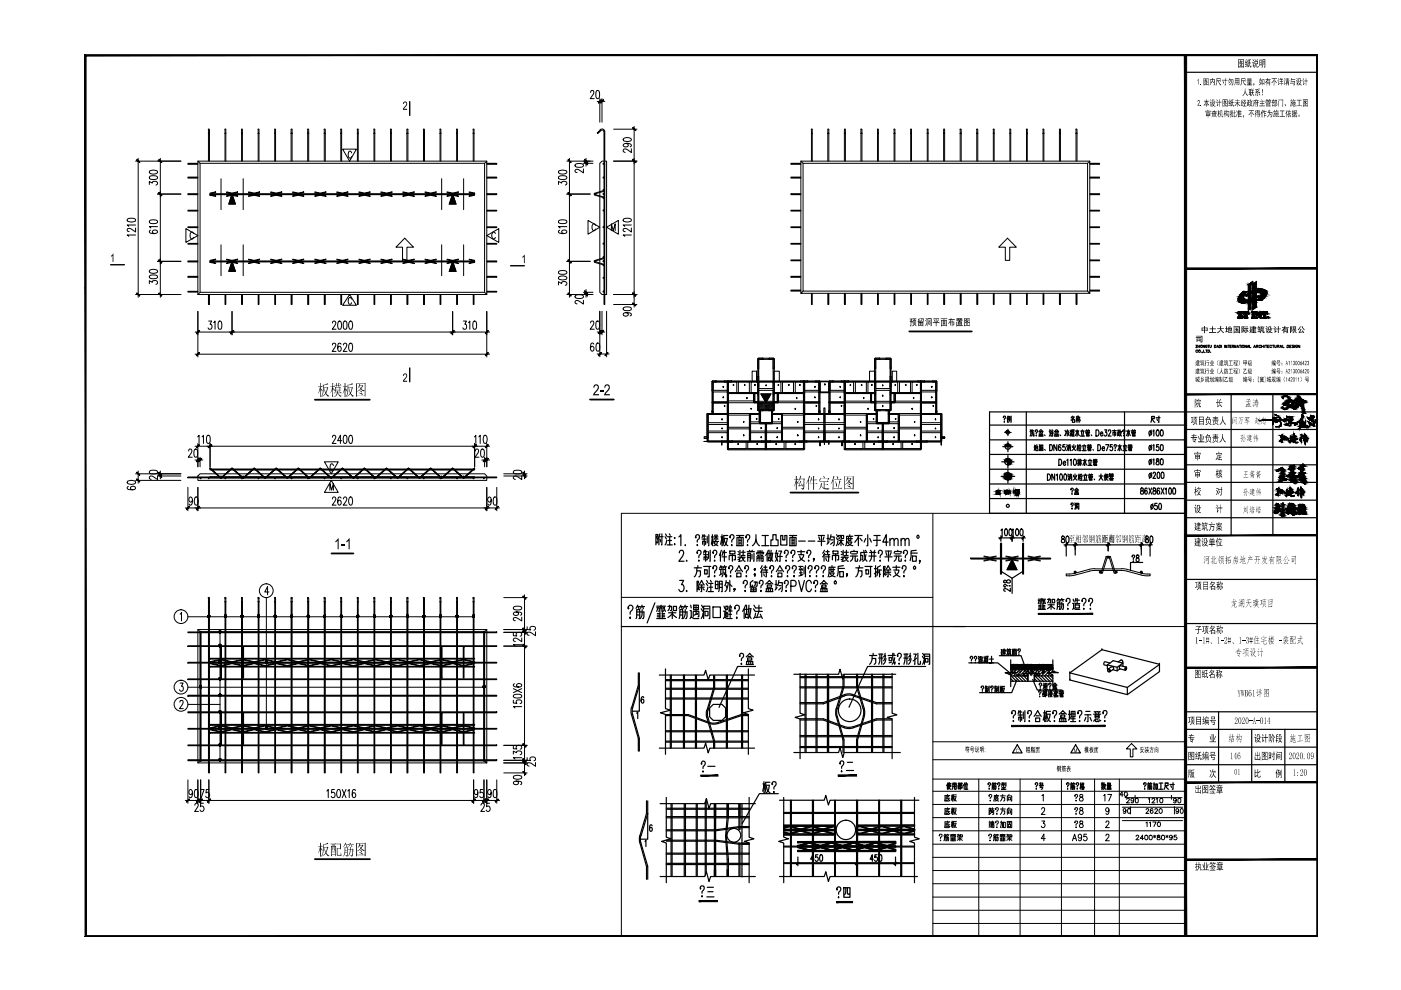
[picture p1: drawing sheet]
<svg xmlns="http://www.w3.org/2000/svg" width="297mm" height="210mm" viewBox="0 0 297 210" stroke-linecap="round" stroke-linejoin="round" font-family="sans-serif">
<g fill="#000">
<path d="M201.1 67.7h.4l.1-.3 .1 .1v.2h.7v.2h-.8l-.1 .3h.3v-.3h.1v.3h.4v.8h-.2l-.1-.2h.2v-.5h-.3v.9h-.1v-.9h-.3v.7h-.1v-.7l-.2 .4-.2-.1 .5-.7h-.4zM125.9 81.7l.7-.2 .4 .4-.1 .6-.8 1.1h.9v.2h-1.3l.2-.5 .8-.9v-.4l-.1-.2a.36 .36 0 0 0-.5 0 .36 .36 0 0 0-.1 .4h-.2zM127.2 82.8h.7v.3h-.7zM128.3 81.7l.6-.2 .3 .3v.7l-.8 1.1h.9v.2h-1.2l.1-.5 .7-.7 .2-.5a.37 .37 0 0 0-.5-.4 .37 .37 0 0 0-.2 .5h-.3zM71.6 114.2l.2-.1v2.4h-.2v-1.9l-.5 .4v-.3zM72.4 115.5h.7v.3h-.7zM74 114.2l.1-.1v2.4h-.2v-1.9l-.5 .4v-.3z"/>
<path d="M193.5 67.5h.8v.2h-.4v.1l.3 .1v.9h-.1v-.8h-.4v.8h-.2v-.9h.2l.1-.2h-.3zM192.9 67.6h.5l-.2 .3 .3 .3-.1 .3-.2-.3v1h-.2l-.1-.2h.2v-.8h-.2v-.1h.3l-.2-.2 .3-.2h-.4zM193.8 68.1h.1v.6l-.4 .5-.1-.2 .4-.3zM194 68.7l.3 .3-.1 .2-.3-.3z"/>
<path d="M194.6 67.6l.6-.2v.2l-.4 .1v.4l.2-.1-.1-.1 .1-.1 .2 .3a.35 .35 0 0 0 0-.6h.7l-.2 .7-.2-.1h.2v-.5h-.2l-.1 .6-.8 .1zM194.7 68.3h1v.9l-.1-.2h-.8l-.1 .2zM195.3 68.5v.1h.3v-.1zM194.8 68.5v.1h.4v-.1zM195.3 68.7v.2h.3v-.2zM194.8 68.7v.2h.4v-.2z"/>
<path d="M196.2 67.5l.1-.1 .3 .4zM196.6 67.5h.9l-.1 1.6-.2-.1h.2v-1.4h-.7l-.1 1.6zM196.8 67.8h.5v.1h-.5zM196.1 67.9h.2l.2 .3h-.1zM196.8 68.1h.5v.7h-.5zM197 68.3v.3h.1v-.3zM196.4 68.3l.2 .1-.1 .2-.2 .5-.1-.1z"/>
<path d="M197.9 67.5h1.2v.1h-.6v.7h.7v.2h-.7v.7h-.1v-.7h-.6v-.2h.6v-.7h-.5zM198.9 67.7l.1 .2-.2 .4-.2-.1zM197.9 67.8h.3l.1 .4-.1 .1z"/>
<path d="M199.4 67.5h1.4v.1l-.6 .1v.2h.5v1.3l-.1-.2h-1l-.1 .2v-1.3h.6v-.3h-.7zM200.4 68v.9h.2v-.9zM200 68v.2h.3v-.2zM199.6 68v.9h.3v-.9zM200 68.3v.2h.3v-.2zM200 68.7v.2h.3v-.2z"/>
<path d="M202.8 67.5h1.2v.4h-.5h.6v.2l-.6 .1h.4v.7h-.8v-.7l.3-.1h-.7v-.2h.7h-.6zM203.7 67.6v.1h.2v-.1zM203.3 67.6v.1h.2v-.1zM202.9 67.6v.1h.3v-.1zM203.2 68.3l.6 .1zM203.2 68.5l.6 .1zM203.2 68.7l.6 .1zM202.8 68.2h.1v.8h1.2v.1l-1.3 .1z"/>
<path d="M204.4 67.5h1.2v1.7l-.1-.2h-1l-.1 .2zM204.9 67.6v.2h.5l-.3 .4 .4 .1v-.7zM204.5 67.6v1.3h.6l-.3-.2 .1-.1 .2 .2v.1h.4v-.5l-.1 .1-.4-.2-.4 .2v-.2a.18 .18 0 0 0 .2 0 .18 .18 0 0 0 0-.3l-.1 .2-.1-.2 .3-.4zM204.9 68.5l.1-.1 .2 .2-.1 .1zM204.9 67.9a.17 .17 0 0 0 .2 .2 .17 .17 0 0 0 .1-.2z"/>
<path d="M68.5 81.5l.2 .1 .7-.4 .2 .3-1 .2v.5h.7l.2-.2 .1 .3-.3 .8a.56 .56 0 0 0 .4 .8h.1a.24 .24 0 0 1-.3 .2 .24 .24 0 0 1-.2-.3l-.3-.3-.3 .4-.5 .2 .8-.7-.3-1.1h-.1l-.1 1.2-.5 .6 .5-1zM68.8 82.3l.3 .9 .2-.9zM67.9 81.2l.2 .2-.1 .6 .2-.2 .2 .2h-.4v.4l.3 .2v.3l-.3-.4v1.6l-.1 .1v-1.6l-.5 .8 .4-1.1v-.3h-.4h.5z"/>
<path d="M70.4 81.2l.3 .1-.1 .6 .2-.1 .2 .2h-.4v.3l.3 .2 .1 .3h-.2l-.2-.4v1.7l-.2 .1 .1-1.7-.5 .9 .4-1.2v-.2h-.3l-.1-.1h.5zM70.9 81.6h.4v-.4l.2 .1-.1 .3h.4v-.4l.2 .1-.1 .3 .3-.2 .2 .3h-.5v.2l-.1 .1v-.3h-.4l-.1 .3v-.3zM71.1 82l.9 .1 .1-.1 .1 .1-.1 .9-.5-.1v.4h.5l.2-.2 .1 .3h-.7l.3 .4 .4 .1a.23 .23 0 0 1-.2 .2 .23 .23 0 0 1-.3-.2l-.3-.5-.4 .6-.5 .2 .5-.3 .3-.5h-.6l-.1-.1h.7v-.4l-.4 .2zM71.2 82.2v.3h.8v-.3zM71.2 82.5v.3h.8v-.3z"/>
<path d="M73.7 81.5l.3 .1 .7-.4 .1 .3-1 .2v.5h.8l.1-.2 .1 .3-.3 .8a.64 .64 0 0 0 .6 .8l-.1 .1a.45 .45 0 0 1-.6-.4l-.1-.1-.9 .6 .8-.7-.2-1.1h-.2l-.1 1.3-.4 .6 .4-.9zM74 82.3l.3 .9 .3-.9zM73.1 81.2l.2 .2-.1 .6 .2-.2 .2 .2h-.4v.4l.4 .4-.1 .2-.3-.5v1.6l-.1 .1v-1.6l-.5 .8 .5-1.3-.5-.1h.5z"/>
<path d="M75.5 81.2l1.8 .1 .1-.1 .2 .2-.1 2.6-.2 .1v-.2h-1.6l-.2 .3zM75.7 81.4v1.6l.4-.3a.34 .34 0 0 0 .3-.3 .34 .34 0 0 0-.2-.3v-.2l-.4 .5 .4-1zM76.2 81.4l.2 .1-.2 .2h.6l.1-.1 .1 .2-.2 .3a.38 .38 0 0 0-.1 .5 .38 .38 0 0 0 .5 .2h.1a.2 .2 0 0 1-.2 .2 .2 .2 0 0 1-.2-.2l-.2-.1a.21 .21 0 0 0-.3-.2 .21 .21 0 0 0-.2 .3l-.5 .2v.8h1.6v-2.4zM76.2 81.8l.3 .5 .3-.5zM76.3 82.8a.29 .29 0 0 1 .3 .1 .29 .29 0 0 1 .1 .3zM76.1 83.3l.4 .1a.25 .25 0 0 1 .3 0 .25 .25 0 0 1 0 .3z"/>
<path d="M169.6 100.9l.3 .1-.3 .5h.8l.1-.1 .1 .2-.1 .2v1.7a.29 .29 0 0 1-.2 .3 .29 .29 0 0 1-.4-.2l-.1-.1a.44 .44 0 0 0 .6-.1 .44 .44 0 0 0-.1-.6l.1-1.2h-.8l-.4 .6zM169.7 101.9l.2 .2-.5 .8h.6l-.1-.4 .2 .2a.17 .17 0 0 1 .1 .3 .17 .17 0 0 1-.2 .1l-.1-.1-.5 .2-.1-.3zM168.7 100.9l.3 .1-.1 .6 .3-.1 .1 .2h-.4v.3l.3 .3v.3v.1l-.3-.6v1.7l-.2 .1v-1.6l-.4 .8 .4-1.2v-.2l-.4-.1h.4z"/>
<path d="M172 101.2l.2 .1-.2 .4h.4v-.8l.3 .1-.1 .7 .4-.1 .2 .2h-.6v.8h.4l.1-.2 .2 .2h-.7v1.2l-.2 .1v-1.3h-.7h.7v-.8h-.4l-.3 .6zM171.5 100.9l.3 .1-.3 .6 .1 .2-.1 2-.2 .1 .1-2-.5 .6z"/>
<path d="M173.7 102.1h1.6l.2-.2 .2 .3h-.9v.6h.5l.1-.2 .2 .2h-.8v.7l1.1 .1-.3 .2-.9-.1-.5-.7-.6 .9 .3-.6 .2-.9 .2 .2-.1 .4 .5 .5v-1.3h-.9zM174.5 100.9l.3 .2v.3zM173.9 101.3v.2h1.6l.1-.2 .2 .3-.3 .3 .1-.4h-1.7a.21 .21 0 0 1 .1 .3 .21 .21 0 0 1-.3 0z"/>
<path d="M176.7 100.9l.3 .1-.3 .6 .1 .3-.1 1.9h-.2l.1-1.8-.5 .6zM177.4 100.9l.1 .1a.34 .34 0 0 1 .2 .2 .34 .34 0 0 1-.1 .4zM176.9 101.6h1.2l.1-.1 .2 .2-1.4 .1zM177.1 102l.3 .7a.2 .2 0 0 1 .1 .3 .2 .2 0 0 1-.2 .1zM178 101.9l.2 .1-.4 1.5h.4l.2-.1 .2 .2-1.7 .1-.1-.2h.9z"/>
<path d="M179 100.9l.2 .1h1.6l.1-.1 .1 .2v2.6l-.2 .1v-.2h-1.6l-.2 .2zM179.2 101.1v1.6l.5-.4a.28 .28 0 0 0 .2-.2 .28 .28 0 0 0-.2-.3v-.2l-.4 .5 .4-1zM179.7 101.1l.2 .1-.2 .2 .6-.1 .2 .2-.2 .4a.31 .31 0 0 0-.1 .4 .31 .31 0 0 0 .4 .1l.2 .1a.33 .33 0 0 1-.3 .2 .33 .33 0 0 1-.3-.3 .47 .47 0 0 0-.7 .2l-.3 .1v.8h1.6v-2.4zM179.7 101.5l.3 .5 .3-.5zM179.8 102.5l.4 .2v.2zM179.6 103h.4a.25 .25 0 0 1 .3 .1 .25 .25 0 0 1 0 .3z"/>
<path d="M68.5 178.9l.2 .2 .7-.4 .2 .2-1 .2v.5h.8l.1-.1 .1 .2-.3 .9a.4 .4 0 0 0 .2 .6l.3 .2a.19 .19 0 0 1-.2 .2 .19 .19 0 0 1-.2-.2l-.4-.5-.8 .7 .8-.8-.3-1.1h-.1l-.1 1.3-.5 .6 .5-.9zM68.8 179.7l.3 1 .3-1zM67.9 178.6l.2 .2-.1 .6 .2-.1 .2 .2h-.4v.3a.35 .35 0 0 1 .3 .3 .35 .35 0 0 1-.1 .3l-.2-.5v1.7l-.1 .1v-1.7l-.5 .9 .5-1.4-.5-.1h.5z"/>
<path d="M71.4 178.9l.8-.1 .1 .1v1.1l-.8-.1 .1 1.4h.5l.2-.6 .1 .5-.1 .2h-.8l-.1-1.7 .7 .1v-.8h-.6zM70.1 178.9h1l.1-.1 .2 .2h-.5v.4l.3-.1 .1 .2-.1 2-.1 .1v-.4h-.7v.3l-.2 .1v-2.3l.3 .1v-.4h-.4zM70.7 179v.4h.1v-.4zM70.9 179.5v.6l.2 .1v-.7zM70.7 179.5l-.3 1.1h.7v-.3h-.3v-.8zM70.4 179.5v.8l.1-.5v-.3zM70.4 180.7v.4h.7v-.4z"/>
<path d="M75.5 178.7l1.8 .1 .1-.2 .2 .2-.1 2.7-.2 .1v-.3h-1.6l-.2 .3zM75.7 178.9v1.5l.5-.3a.27 .27 0 0 0 .2-.2 .27 .27 0 0 0-.1-.3l-.1-.3-.4 .5 .4-.9zM76.2 178.9l.2 .1-.1 .2h.5l.1-.1 .1 .1-.4 .7 .7 .3a.23 .23 0 0 1-.3 .2 .23 .23 0 0 1-.2-.1v-.1a.24 .24 0 0 0-.3-.2 .24 .24 0 0 0-.2 .2l-.6 .3v.7h1.6v-2.3zM76.2 179.3l.1 .1a.25 .25 0 0 0 .2 .3 .25 .25 0 0 0 .3-.3zM76.3 180.3h.1a.21 .21 0 0 1 .3 .1 .21 .21 0 0 1 0 .2zM76.1 180.7l.5 .1a.2 .2 0 0 1 .2 .1 .2 .2 0 0 1 0 .2z"/>
<path d="M73.1 179.6l.7 .1-.1 1.6a.23 .23 0 0 1-.2 .3 .23 .23 0 0 1-.3-.2l.4-.1v-.5h-.4l-.2 .5-.3 .3 .3-.6zM73.2 179.8v.4h.4v-.4zM73.2 180.3v.4h.4v-.4zM74.2 179.5l.2 .2-.1 .3 .5-.1 .1 .2-.1 1.2a.26 .26 0 0 1-.2 .3 .26 .26 0 0 1-.3-.2v-.1a.41 .41 0 0 0 .4-.1 .41 .41 0 0 0 0-.5v-.6h-.4l-.2 1.1-.4 .4 .3-.3 .2-.7a.25 .25 0 0 0 0-.3 .25 .25 0 0 0-.3-.1l-.1-.2h.4zM73.2 178.6l.2 .2-.2 .3h.5l.1-.2 .2 .3h-.6l.2 .2-.1 .1a.25 .25 0 0 0-.1-.3 .25 .25 0 0 0-.4 .2l-.2 .2zM74.2 178.7l.2 .1-.2 .3 .6-.2 .2 .3h-.6l.3 .2-.1 .2-.2-.4h-.2l-.4 .5z"/>
</g>
<path d="M192.8 70.3h13.2M66.8 84.8h11.6M125.1 84.7h5M70.3 117.3h4.6M167.6 104.4h14.4M66.8 182.2h11.6" fill="none" stroke="#000" stroke-width=".38"/>
<g fill="none" stroke="#000" stroke-width=".21">
<path d="M199.2 177.1l-.1 .1a.31 .31 0 0 1 .3-.3 .31 .31 0 0 1 .3 .2 .31 .31 0 0 1-.2 .4l-.1 .3M199.3 178.2h.2zM200.1 178.3l.1-1h.4v1h-.1M200.2 177.6h.9v.5l-.1 .2M200.2 177.9h.4M200.3 177h.4M200.4 176.9l-.3 .3M200.4 169.8h.8M200.4 172.7h.8M200.4 175.5h.8M200.4 177l.1 .2M200.6 169.2h.8"/>
<path d="M200.6 172.1h.8M200.6 174.9h.8M200.8 177h.4M200.9 168.4v.3M200.9 171.2v.3M200.9 174.1v.1M200.9 177.3v.7l-.2 .3M200.9 176.9l-.2 .3M201 168.9l.1 .6 .2 .3 .1-.2M201 169.6l-.6 .2M201 171.7v.4l.3 .5 .1-.2M201 172.4l-.6 .2"/>
<path d="M201 174.5l.1 .6 .2 .3 .1-.1M201 175.3l-.6 .1M201 177l.1 .2M201.2 168.8l-.6 .2v.7M201.2 171.6l-.6 .1v.8M201.2 174.4l-.6 .1v.8M201.4 168.7h-1l-.1 1.1M201.4 171.5h-1l-.1 1.2M201.4 174.2h-1l-.1 1.3M201.5 177.1h.3v.4M201.5 178.3h1.1M201.5 177h1.1"/>
<path d="M201.6 177.9h.3M201.6 178.1h.3M201.6 177.8h.3M201.7 177.1l-.2 .4M201.7 168.7h.4M201.7 171.5h.4M201.7 174.3h.4M201.9 168.4v1.4M201.9 171.2v1.5M201.9 174.1v1.4M201.9 177.6v.7M201.9 177l.2 .2"/>
<path d="M202 169.5l-.1-.8-.2 1M202 172.3l-.1-.8-.2 1M202 175.1l-.1-.8-.2 1M202.1 176.9v.1M202.1 168.9h.6l-.2 .6-.3 .3M202.1 171.7h.6l-.2 .6-.3 .4M202.1 174.5h.6l-.2 .6-.3 .4M202.2 169a.78 .78 0 0 0 .6 .8M202.2 171.8a.88 .88 0 0 0 .6 .9M202.2 174.6a.88 .88 0 0 0 .6 .9M202.2 177l-.1 .5M202.2 177.9h.4"/>
<path d="M202.2 178.1h.4M202.2 177.8h.4M202.2 177.6v.7M202.5 177.1l.1 .4M202.5 177.4l-.3 .1M202.6 177l-.3 .1v.4M202.8 168.5h-.7l-.1 1.3M202.8 171.4h-.7l-.1 1.3M202.8 174.2h-.7l-.1 1.3M202.9 178.2l.6-.4 .5 .4M202.9 177h.5v.4h-.2M203 177.7h1"/>
<path d="M203.2 176.9l-.3 .5M203.5 177.5v.8M203.6 177h.4v.4h-.4zM209.7 177.1l-.1 .1a.31 .31 0 0 1 .3-.3 .31 .31 0 0 1 .3 .2 .31 .31 0 0 1-.2 .4l-.1 .3M209.7 174.3h.4M209.7 168.7v.2l.1-.4a.3 .3 0 0 1 .4 .1 .3 .3 0 0 1-.1 .4l-.2 .4M209.7 171.4h.3v.5h-.3zM209.7 172v.7M209.8 174.6v.6M209.8 178.2h.2zM209.8 172.1h.3M209.8 171.9v.7"/>
<path d="M209.8 174.1v.2M209.9 169.7v.1zM210 174.5l-.1 .7M210.1 172.5l-.4 .2M210.1 171.5h.7M210.1 175.3l-.4 .1M210.1 172.1h.6M210.1 174.6h.7M210.2 175.5v-.7h.5v.7h-.1M210.2 174.2v.2h.5v-.2M210.2 171.9h.4M210.3 172.1l-.1 .2h.5v.3l-.3 .1"/>
<path d="M210.4 174.8v.7M210.4 171.5l.4 .4M210.4 171.2l-.1 .5-.2 .2M210.4 174.6l-.1 .2M210.4 174.1v.3M210.5 174.8v.7M210.6 178.3l.1-1h.4v1h-.1M210.7 177.6h.9v.5l-.1 .2M210.7 177.9h.4M210.8 177h.4M210.9 176.9l-.3 .3M210.9 169.4h.7l-.2 .3-.5 .1"/>
<path d="M210.9 169h.8M210.9 177l.1 .2M211 169.4l.2 .3 .6 .1M211.1 168.7v.5h.4v-.5M211.1 171.5v.2a.29 .29 0 0 1 .2-.4 .29 .29 0 0 1 .4 .3l-.3 .6M211.1 174.3l.1 .1h-.1a.31 .31 0 0 1 .2-.3 .31 .31 0 0 1 .4 .2 .31 .31 0 0 1-.2 .4l-.1 .3M211.3 172.6h.1zM211.3 175.4h.1zM211.3 168.4v.3M211.3 177h.4M211.4 177.3v.7l-.2 .3M211.4 176.9l-.2 .3"/>
<path d="M211.5 177l.1 .2M211.8 168.7h-1l-.1 1.1M212 177.1h.3v.4M212 178.3h1.1M212 177h1.1M212.1 174.3h.5v1.1l-.2 .1M212.1 168.7h1M212.1 171.5h1M212.1 177.9h.3M212.1 178.1h.3M212.1 177.8h.3M212.2 177.1l-.2 .4"/>
<path d="M212.3 174.1l-.2 1.4M212.4 177.6v.7M212.4 177l.2 .2M212.5 169.1h.5v.6l-.2 .1M212.5 168.7a1.13 1.13 0 0 1-.4 1.1M212.5 171.9h.5v.6l-.2 .2M212.5 171.5a1.15 1.15 0 0 1-.4 1.2M212.6 168.4v.3M212.6 171.2v.3M212.6 176.9v.1M212.7 177l-.1 .5M212.7 177.9h.4"/>
<path d="M212.7 178.1h.4M212.7 177.8h.4M212.7 177.6v.7M212.8 174.3h.3v1.2h-.3zM213 177.1l.1 .4M213 177.4l-.3 .1M213.1 177l-.3 .1v.4M213.4 178.2l.6-.4 .5 .4M213.4 177h.5v.4h-.2M213.5 177.7h1M213.6 169.8v-1.1h.9v1.1h-.1M213.6 172.7v-1.2h.9v1.2h-.1"/>
<path d="M213.6 174.2h.9v1.3h-.9zM213.7 176.9l-.3 .5M213.7 174.5h.6M213.7 169.1h.6v.5h-.6zM213.7 171.9h.6v.5h-.6zM213.8 174.8h.4v.5h-.4zM214 168.4l-.3 .3M214 171.2l-.3 .3M214 177.5v.8M214 174.2v.6M214.1 177h.4v.4h-.4zM220.9 171.6v-.3l.4-.1 .2 .5-.7 1h.8"/>
<path d="M220.9 168.7l.3-.3v1.4M220.9 174.1h.6l-.3 .5a.42 .42 0 0 1 .3 .6 .42 .42 0 0 1-.7 0M221.6 177.8h-.8l.5-.9v1.4M227.4 178.3l.4-1.4 .5 1.4M227.5 177.8h.6M227.9 168.7v.2l.1-.4a.3 .3 0 0 1 .4 .1 .3 .3 0 0 1-.1 .4l-.2 .4M227.9 171.5v.2l.1-.4a.32 .32 0 0 1 .5 .1 .32 .32 0 0 1-.2 .5l-.2 .3M227.9 174.3v.1a.31 .31 0 0 1 .2-.3 .31 .31 0 0 1 .4 .2 .31 .31 0 0 1-.2 .4l-.2 .3M228.1 175.4h.1zM228.1 169.7v.1zM228.1 172.5v.2zM229 168.5v.4a.51 .51 0 0 1 .6 .3 .51 .51 0 0 1-.2 .6 .44 .44 0 0 1-.6-.4 .44 .44 0 0 1 .6-.4l.2-.2-.1-.3z"/>
<path d="M229 171.3v.4a.53 .53 0 0 1 .6 .3 .53 .53 0 0 1-.2 .7 .46 .46 0 0 1-.6-.5 .46 .46 0 0 1 .6-.4l.2-.2-.1-.3zM229 174.1v.4a.51 .51 0 0 1 .6 .3 .51 .51 0 0 1-.2 .7 .46 .46 0 0 1-.6-.5 .46 .46 0 0 1 .6-.4l.2-.2-.1-.3zM229.3 177.3v.2a.38 .38 0 0 1-.6 .1 .38 .38 0 0 1 0-.6 .38 .38 0 0 1 .6 .1v.2a.63 .63 0 0 1-.4 1l-.3-.2M230.4 176.9h-.6v.6a.44 .44 0 0 1 .6 0 .44 .44 0 0 1-.1 .6 .44 .44 0 0 1-.6-.1M234 168.7l.3-.3v1.4M234.5 174.4l.2-.3h.3l.1 .2-.7 1.2h.8M234.5 177.2l.1-.3a.39 .39 0 0 1 .5 .2 .39 .39 0 0 1-.1 .5l-.6 .7h.8M234.9 168.4h.8l-.6 1.4M235.1 171.7l-.1 .3a.39 .39 0 0 1-.6-.3 .39 .39 0 0 1 .6-.4l.1 .4a.71 .71 0 0 1-.4 1l-.2-.2M238 171.2h12.7M238 174h12.7M238.1 168.5h-.7l.5-.6v1"/>
<path d="M238.5 167.9a.45 .45 0 0 1 .5 .5 .45 .45 0 0 1-.5 .4l-.1-.4zM238.7 171.8a.3 .3 0 0 1-.4 .2 .3 .3 0 0 1-.1-.4 .3 .3 0 0 1 .5 0l-.1 .8-.3 .1-.1-.2M238.9 169.5l.2-.3 .3 .1v.3l-.6 .6h.7M239.1 168.5l-.6 .6h12.1M239.2 171.5a.51 .51 0 0 1 .6 .4 .51 .51 0 0 1-.4 .6l-.3-.2zM239.7 171v1.6M240.4 169.6a.3 .3 0 0 1-.4 .2 .3 .3 0 0 1-.2-.4 .3 .3 0 0 1 .4-.1 .49 .49 0 0 1 .2 .6 .49 .49 0 0 1-.5 .3l-.1-.1M240.7 168.6v.9M240.8 169.3l.2-.1a.52 .52 0 0 1 .3 .5 .52 .52 0 0 1-.3 .5l-.3-.1zM240.9 177.3a.29 .29 0 0 1 .2-.2 .29 .29 0 0 1 .3 .1l-.6 .9h.7M242.5 177.8h-.7l.4-.7v1M242.7 177.2l.3-.1a.47 .47 0 0 1 .4 .5 .47 .47 0 0 1-.5 .4z"/>
<path d="M243 174.5l.2-.2v1M243 171.7l.1-.2a.29 .29 0 0 1 .4 .1 .29 .29 0 0 1-.1 .4l-.4 .5h.6M243.5 169.4l.2-.2v1M243.7 177.2l.2-.1a.47 .47 0 0 1 .4 .5 .47 .47 0 0 1-.5 .4zM243.7 174.5l.2-.2v1M244.3 169.5l.1-.3 .4 .1v.3l-.6 .6h.7M244.4 171.6v-.1a.5 .5 0 0 0-.6 .4 .5 .5 0 0 0 .4 .6 .31 .31 0 0 0 .3-.3 .31 .31 0 0 0-.3-.4 .31 .31 0 0 0-.3 .3M244.4 174.3h.7l-.5 1M244.6 177.2l.4 .3M244.8 177.1v.5M244.9 171.7a.3 .3 0 0 1 .3-.3 .3 .3 0 0 1 .2 .3l-.6 .8h.7M245 177.2l-.4 .3"/>
<path d="M245.2 169.4l.2-.2v1M245.4 177.1v.3a.39 .39 0 0 1 .5 .1 .39 .39 0 0 1 0 .5h-.5a.39 .39 0 0 1 0-.5 .39 .39 0 0 1 .5-.1v-.3zM245.5 174.3a.45 .45 0 0 1 .5 .5 .45 .45 0 0 1-.5 .4l-.1-.4zM245.9 171.5a.45 .45 0 0 1 .5 .4 .45 .45 0 0 1-.5 .5l-.2-.4zM246 169.3l.2-.1a.47 .47 0 0 1 .4 .6 .47 .47 0 0 1-.6 .4l-.1-.4zM246.4 177.1a.46 .46 0 0 1 .5 .5 .46 .46 0 0 1-.5 .4l-.1-.4zM247.2 177.2l.5 .3M247.4 177.1v.5M247.7 177.2l-.5 .3M248.4 168.6v.9M248.5 177.4a.3 .3 0 0 1-.4 .3 .3 .3 0 0 1-.1-.5 .3 .3 0 0 1 .4-.1 .49 .49 0 0 1 .2 .6 .49 .49 0 0 1-.6 .3v-.1M249 171v1.6"/>
<path d="M249.4 169.6a.3 .3 0 0 1-.4 .2 .3 .3 0 0 1-.2-.4 .3 .3 0 0 1 .5-.1 .49 .49 0 0 1 .1 .6 .49 .49 0 0 1-.5 .3l-.1-.1M249.4 177.1h-.4l-.1 .4a.36 .36 0 0 1 .6 0 .36 .36 0 0 1-.1 .5 .36 .36 0 0 1-.5-.1M249.9 169.3l.1-.1a.47 .47 0 0 1 .4 .6 .47 .47 0 0 1-.5 .4l-.2-.4zM249.9 171.8a.3 .3 0 0 1-.4 .2 .3 .3 0 0 1-.1-.4 .3 .3 0 0 1 .5 0l-.1 .8-.3 .1-.2-.2M250.4 171.5a.51 .51 0 0 1 .5 .4 .51 .51 0 0 1-.3 .6l-.3-.2z"/>
</g>
<!-- layer: PUB_TITLE -->
<path d="M18 198.6h261.4l-.2-.2zM18 198.6l.2-.2h261zM18 11.6v187l.2-.2zM18 11.6l.2 .2v186.6zM18 11.6l.2 .2 261.2-.2zM18.2 11.8l261.2-.2-.2 .2zM279.2 11.8l.2 186.8v-187zM279.2 11.8l.2 186.8-.2-.2z" fill="#000" stroke="#000" stroke-width=".21"/>
<!-- layer: TK -->
<path d="M18 11.6h.1M18 24h.1M18 36.4h.1M18 48.8h.1M18 61.1h.1" fill="none" stroke="#000" stroke-width=".25"/>
<g fill="none" stroke="#000" stroke-width=".21">
<path d="M197.8 108.8v89.8h53.6v-41.3h-53.6M251.4 108.8h-119.7v89.8M131.7 126.7h66.1M202.3 132.8h49.1M239.9 157.6l1.1 1.2h-.8v1.7h-.6v-1.7h-.8zM197.8 165.2h53.6M197.8 167.8h53.6M197.8 170.6h53.6M197.8 173.4h53.6M197.8 176.1h53.6M197.8 179h53.6M197.8 161.1h53.6"/>
<path d="M207.5 165.2v33.4M216.3 165.2v33.4M225 165.2v33.4M232.1 165.2v33.4M237.3 165.2v33.4M197.8 181.8h53.6M197.8 184.6h53.6M197.8 187.4h53.6M197.8 190.2h53.6M197.8 193h53.6M197.8 195.8h53.6"/>
</g>
<!-- layer: Text -->
<g fill="#000">
<path d="M215.5 158.8l.2-.1 .2 .3a.24 .24 0 0 0-.4 0 .24 .24 0 0 0 0 .3 .17 .17 0 0 0 .2 .2 .17 .17 0 0 0 .2-.2 .25 .25 0 0 1-.4 .3 .25 .25 0 0 1-.1-.4zM227.8 158.7h.1l.1 .7 .2-.7h.1v.9v-.8l-.2 .8-.3-.8v.8zM243.8 158.5h.3v-.2l.1 .2h.4v.2h-.5v.2h.4l-.1 .4a.21 .21 0 0 1 0 .2 .21 .21 0 0 1-.3 .1v-.2l.2 .1 .1-.5h-.3l-.3 .6 .2-.5v-.4h-.2zM226.2 162.5h.3v-.2l.1 .2h.3l-.3 .1v.1h.3l-.3 .2h.4v.1h-.3v.2l.2-.1a.22 .22 0 0 0-.1 .3 .22 .22 0 0 0 .2 .1l-.1 .1-.4-.6-.1 .5h.3l-.4 .2 .1-.5-.3 .1 .3-.3h-.3v-.1h.4v-.1h-.2l.2-.2z"/>
<path d="M205.2 158.2v.2h.3l-.1 .1 .1 .4h-.1l-.1 .7-.2-.2h.2v-.5h-.4v-.1h.4v-.3l-.3 .2zM204.8 158.2l.3 .2-.2 .4v.8l-.1-.6-.1 .2-.1-.1 .3-.5-.1-.1-.2 .2zM204.9 159.1l.2-.1 .1 .3h-.1z"/>
<path d="M205.8 158.3h.6v.4h-.6zM205.9 158.4v.2h.4v-.2zM205.7 158.8h.8v.1h-.5l-.1 .1h.5l-.1 .6-.2-.2h.2v-.3l-.5 .1 .1-.3h-.2z"/>
<path d="M207.1 158.2v.3zM207.4 158.2l-.1 .3zM206.8 158.3l.1 .3zM207.1 158.6h.4l-.2 .8 .3-.1v.2h-.3l-.1-.5-.2 .6 .1-.4zM207.1 158.7v.2h.3v-.2zM206.7 158.7h.2v.6l.2-.1-.3 .2z"/>
<path d="M208.2 158.3h.3v1.2l-.2-.1h.1v-.3h-.2l-.2 .5zM208.2 158.4v.2h.2v-.2zM208.2 158.8v.2h.2v-.2zM207.8 158.4h.3v.8h-.3zM207.9 158.5v.2h.1v-.2zM207.9 158.8v.2h.1v-.2z"/>
<path d="M208.8 158.7l.1 .1zM208.8 159.3l.1 .2z"/>
<path d="M217.7 158.3l.2 .9-.1 .1v-.3v.6l-.1-.5-.2 .2 .2-.3-.1-.1zM217.9 158.4h.5v1.2h-.6zM218 158.5v.2h.3v-.2zM218 158.8v.2h.3v-.2zM218 159.2v.2h.3v-.2zM217.6 158.5l.1 .1-.1 .2zM217.8 158.4v.4z"/>
<path d="M218.7 158.3l.1 .4v-.3l.1 .2 .2 .1v-.3l.1 .1 .1-.2v.2h.1l-.1 .3h.2h-.4h.1v-.2l-.2 .3v.5h.5v.2l-.5-.2-.1 .2 .1-.5-.2 .1v-.2l-.1 .6v-.5l-.1 .2h-.1l.2-.4h-.1zM218.9 158.6v.5l.1-.3zM218.9 158.3l.1 .3zM218.6 158.4v.4zM219.1 159h.3v.4h-.3zM219.2 159.1l.1 .1z"/>
<path d="M219.6 158.4h.9v.1h-.5l.4 .1v1l-.1-.1h-.6l-.1 .1v-1h.4v-.1h-.4zM220.2 158.7v.7h.1v-.7zM219.9 158.7v.2h.2v-.2zM219.7 158.7v.7h.2v-.7zM219.9 159v.1h.2v-.1zM219.9 159.3v.1h.2v-.1z"/>
<path d="M230.3 158.3l.1 .2 .3-.2 .1 .2-.5 .1-.1-.1zM230 158.3l.3 .3-.2 .1 .2 .3-.1 .1-.1-.1v.6l-.1-.6v.3l-.1-.1 .1-.3-.1-.2zM230.3 158.7h.4v.4l-.2 .1h.3l-.2 .1 .2 .3-.3-.3-.3 .3 .2-.3-.2-.1h.3l-.2-.1zM230.3 158.8h.3zM230.3 159h.3z"/>
<path d="M231.1 158.3l.2 .3-.1 .1 .1 .2v.2l-.1-.2v.7l-.1-.6-.1 .3-.1-.1 .2-.3-.1-.2zM231.4 158.4h.4l-.4 .1v.2h.4l-.1 .5 .1 .4-.2-.2-.2 .2 .2-.3-.1-.5-.1 .6-.1 .2-.1-.1 .2-.3zM231.6 158.8v.4l.1-.4z"/>
<path d="M232 158.4h.9l-.4 .1 .3 .1v1l-.7-.1-.1 .1v-1h.4v-.1zM232.6 158.8v.6h.1v-.6zM232.3 158.8l.2 .1zM232.1 158.8v.6h.2v-.6zM232.3 159v.1h.2v-.1zM232.3 159.2v.2h.2v-.2z"/>
<path d="M241.7 158.5h.4v-.2v.2h.4v.3l-.1-.2h-.6l-.1 .2zM241.7 158.9h.3l.1-.3v.3h.4l-.1 .1a.26 .26 0 0 0-.1 .3 .26 .26 0 0 0 .2 .2v.1h-.1a.21 .21 0 0 0-.3-.2 .21 .21 0 0 0-.2 .2h-.2v-.1l.4-.2h-.3l.1-.3zM242 159l-.1 .2a.2 .2 0 0 0 .3 0 .2 .2 0 0 0 .1-.2z"/>
<path d="M243 158.3v.6v-.2l-.3 .2zM243 158.5h.2v-.2l.1 .2h.3l-.3 .1v.2l.2 .1h-.4l.1-.3zM242.7 158.3l.1 .3zM242.7 159h.9v.1h-.4l.1 .2 .2-.1-.1 .2 .1 .2-.4-.5-.1 .4h.2l-.3 .1 .1-.3-.3 .1 .3-.3h-.3z"/>
<path d="M244.8 158.5h.3v-.2h.1v.2h.4l-.1 1.1h-.1l.1-.1v-.9h-.6l-.1 1zM245 158.8h.4v.5h-.4zM245.1 158.9v.3h.2v-.3z"/>
<path d="M224.2 162.3l.3 .2-.3 .2h.2l-.1 .3h.2l-.2 .1 .2 .3-.3 .2v-.5h-.1l.1-.2h-.2zM224.5 162.4h.5l-.1 1.2h-.2l.2-.1v-1h-.4v1.1zM224.5 162.7l.2 .2 .2-.3-.1 .8-.1-.3-.2 .2 .2-.2z"/>
<path d="M225.3 162.3l.3 .3 .1-.3 .3 .3-.2 .1v-.1l-.2 .1v-.1l-.2 .1-.1-.1-.2 .2zM225.7 162.6l.1 .3h.2l-.1 .6-.2 .1 .2-.3v-.4h-.1l-.2 .7zM225.2 162.7h.3v.8l-.2 .1 .1-.4h-.1l-.2 .4zM225.3 162.8l.1 .1zM225.3 163l.1 .2z"/>
</g>
<!-- layer: S-TEXT -->
<g fill="none" stroke="#000" stroke-width=".25">
<path d="M205.7 139.4v.2a.3 .3 0 0 1 .2-.4 .3 .3 0 0 1 .4 .1 .3 .3 0 0 1-.2 .4l-.1 .4M206.6 139.4v.2a.3 .3 0 0 1 .1-.4 .3 .3 0 0 1 .4 .1 .3 .3 0 0 1-.1 .4l-.2 .4M207.4 139.5l.2 .3M207.4 139.1l.2 .3M207.6 140l-.2 .5M207.7 139.9v.6h.2M207.8 139.3h.4v.5h-.4zM207.8 139.5h.4M208 139.9v.6h.3v-.2M208.6 139.3l.1 .3M208.7 140l-.1 .5M208.8 139.7v.2"/>
<path d="M208.9 139.1v.5h.3v-.1M208.9 139.9l-.2 .6M209.1 139.9l-.3 .1M209.1 139.2l-.3 .3M209.2 139.7h.3l-.1 .3M209.2 139.1h.3l-.2 .4M209.3 139.3l.1 .3M209.3 139.7v.8M209.8 139.7h.8M210.2 139.1v1.4h-.4h.9M211.9 139h4.6l.9 2.5M212.3 138.3a.7 .7 0 0 0 .9 .7"/>
<path d="M212.3 137.8h.2l-.2 .4h.2l-.2 .8M212.6 138.6h.6M212.6 137.9h.6M212.7 137.8h.4v.4h-.4M212.7 138.3h.4M212.9 137.6v1.3M213.4 138h.4M213.6 137.7h.3M213.6 137.6l-.2 .3M213.6 138v.7M213.7 137.7l.1 .3M213.8 138.6l-.4 .2"/>
<path d="M214 137.7h.3M214 138.4l.1 .3M214.1 137.6l-.2 .3M214.2 137.7v.3M214.3 138.7l-.1 .3v-1h-.3l-.1 1M214.6 137.7h.9M214.7 137.9h.8v1.1h-.8zM214.9 138.3h.3M214.9 138.6h.3M215.1 137.7l-.2 .2v1.1M215.2 137.9v1.1M215.9 137.8v.2v-.4a.3 .3 0 0 1 .4 .2 .3 .3 0 0 1-.2 .4l-.1 .3"/>
<path d="M216 138.9h.1M205.4 140.5h6.1l2.9 2.4M206 140.4v.1zM206.8 140.4v.1zM207.6 140.5h.1M207.7 140.2h.2M208.1 145.7v.1a.26 .26 0 0 1 .1-.4 .26 .26 0 0 1 .3 .4l-.2 .6M208.3 146.7h.1M208.3 140.1l-.3 .1M208.7 140.2h.4M208.9 146h.5M208.9 140.2l.2 .3"/>
<path d="M209 146.6v-.3h.3v.3M209 145.5v.1h.3M209 145.6l-.1 .2M209.1 145.5v1.4M209.2 140.3l.3 .2M209.2 140.1v.4M209.3 140.1h.1M209.5 145.6v.9M209.7 145.5v1.4M210.1 145.7v.1l.1-.3a.36 .36 0 0 1 .4 .3 .36 .36 0 0 1-.3 .4v.2M210.3 146.7h.1M210.9 146h.5"/>
<path d="M210.9 146.6v-.3h.5l-.1 .3M210.9 145.6v.2M211 145.5l-.1 .1h.5M211.2 145.5v1.4M211.5 145.6v.9M211.8 145.5l-.1 1.4M212.1 145.7h.3M212.2 145.5v1.4M212.3 146.5l-.1-.8-.1 .9M212.5 145.9h.4l-.4 1M212.5 146l.2 .6 .3 .3M213 145.5h-.5l-.2 1.4"/>
<path d="M215.6 144.1l-1.1 2.8h-6.8M218.9 144.1l1 2.2h5.2M220.3 146.6v.2v-.3a.29 .29 0 0 1 .4 0 .29 .29 0 0 1-.1 .4l-.2 .4M220.4 145.1v.1l.1-.4a.36 .36 0 0 1 .4 .4 .36 .36 0 0 1-.3 .3v.3M220.4 147.6v.1zM220.6 146.1v.1zM221.1 147h.5M221.1 147.2h.4v.5h-.4zM221.1 146.6h.4M221.1 145.3h.3M221.2 146.6v.4M221.3 144.8v1.1"/>
<path d="M221.3 146.3v.3M221.4 146.2h.7M221.4 145.7l-.3 .4M221.4 146.6v.4M221.5 145.9h.5M221.5 144.9h.5v.7h-.5zM221.5 145.3h.5M221.7 144.9v1.3M221.8 147.4h.2l-.3-.6 .3-.4h-.3v1.3M222.3 146.7h.2M222.4 145.1v.1a.3 .3 0 0 1 .1-.4 .3 .3 0 0 1 .4 .2 .3 .3 0 0 1-.1 .4l-.2 .4M222.4 146.3l-.1 1.4"/>
<path d="M222.5 147.1l-.2 .3M222.5 146.9h.6M222.5 147.2h.6M222.6 146.1v.1zM222.6 146.5h.5M222.7 146.5l.1 .4M222.8 146.9l-.2 .5 .5 .3M222.8 146.3v.2M223 147.2l-.1 .4-.3 .1M223 146.5l-.1 .4M223.2 145.3l.4-.5 .5 .5M223.2 146.2h.9"/>
<path d="M223.3 146.2v-.4h.7v.4M223.4 145.4h.5v.3h-.5zM223.4 146.6h.9M223.4 147.5h.9M223.4 145.2h.5M223.5 147.7h.8M223.5 145.8v.4M223.7 147.2h.4M223.7 147.1h.4M223.7 147.5l-.1 .2M223.8 145.8v.4M223.9 146.3l-.5 .9"/>
<path d="M223.9 146.6l.4 .3M224.1 146.8h-.4v.7M224.1 147.6l.1 .1M224.6 147.1l.1-.2h.8l-.1 .2M224.7 146.5h.3M224.8 147h.5v.3h-.5zM224.8 147.5h.6v.2h-.6zM224.8 146.3l-.2 .4M224.8 147.3v.2M224.8 146.5l.1 .2M225 146.7v.2M225.2 146.5h.3"/>
<path d="M225.3 146.3l-.3 .4M225.3 146.5l.1 .2M200.9 166.3l-.2 .3M201 165.9l-.1 1.4M201 166.1h.6M201 166.4h.6v.4h-.6zM201.1 167l.1 .1 .4 .2M201.3 165.9v.9l-.3 .5M201.9 167.3l.1-1.3h.7v1.3h-.1M202 166.8h.7M202 166.4h.7M202.4 166v1.3"/>
<path d="M203.1 166.6h.5M203.2 166.8h.3v.5h-.3zM203.2 166.1h.3M203.2 166.2l.1 .4M203.3 165.9v.2M203.5 166.2l-.1 .4M203.8 167h.2l-.2-.6 .2-.4h-.3v1.3M204.4 166.3l-.1 .3M204.6 165.9l-.2 .4v1M204.6 167.3h.6M204.6 166.2h.5M204.7 166.2l.1 1.1"/>
<path d="M204.9 165.9v.3M205.1 166.2l-.1 1.1M209.6 166.2l-.1 .1a.29 .29 0 0 1 .2-.3 .29 .29 0 0 1 .3 .1 .29 .29 0 0 1-.1 .4l-.2 .4M209.7 167.2v.1zM210.3 167.3l.1-.9h.3v.9M210.4 166.7h.8l-.2 .6M210.4 167h.3M210.4 166.1h.4M210.5 165.9l-.2 .4M210.6 166.1l.1 .2M210.9 166.1h.3M211 166.4l-.2 .9"/>
<path d="M211 165.9l-.2 .4M211 166.1l.1 .2M211.5 166.2v.1a.27 .27 0 0 1 .1-.3 .27 .27 0 0 1 .4 0 .27 .27 0 0 1 0 .4l-.2 .5M211.8 167.2v.1zM212.3 166.3h.6M212.4 167h.8M212.4 166h.5M212.5 166l-.2 .7M212.8 166v.7M212.8 166.8v.5h-.5h1M213.1 166v.5M213.3 165.9l-.1 .8"/>
<path d="M219.5 166.2v.1v-.2a.33 .33 0 0 1 .5 .1 .33 .33 0 0 1-.3 .5v.2M219.7 167.2v.1zM220.3 166.6h.9M220.5 167l.6-.1-.2 .4h-.1M220.5 166h.6v.4h-.6zM220.8 166.6l-.2 .3M226.2 166.2v.1l.1-.4a.36 .36 0 0 1 .4 .4 .36 .36 0 0 1-.3 .4v.2M226.4 167.2v.1zM227 167.3l.1-.9h.3l-.1 .9M227.1 166.7h.7v.5l-.1 .1M227.1 167h.3M227.1 166.1h.3"/>
<path d="M227.2 165.9l-.2 .4M227.2 166.1l.1 .2M227.6 166.1h.3M227.6 166.4l-.2 .9M227.6 165.9l-.2 .4M227.7 166.1l.1 .2M228.2 166.2v.1l-.1-.1 .2-.3a.36 .36 0 0 1 .4 .4 .36 .36 0 0 1-.3 .4v.2M228.4 167.2v.1zM229 166.2h.3M229.2 165.9v1.4M229.4 166.9h.4v.4h-.4zM229.5 166.3l.4 .7"/>
<path d="M229.5 166.1h.3l-.2 .5-.3 .4-.1-.8-.2 1M229.6 165.9l-.3 .5M233.5 166.5l.2-.3 .3 .3M233.5 166.2h.5M233.5 166.9h.5M233.6 166v.1M233.7 166.7l-.1 .4 .3 .2M233.7 165.9v.7M233.9 166.9l-.3 .4M233.9 166l-.1 .1M234.1 166.4v.6l.3 .3M234.1 166.3h.3"/>
<path d="M234.1 165.9l-.1 .8M234.4 166.3l-.1 .6-.3 .4M234.7 167.3h.9M234.7 166.5h.9M234.7 167.2h.8M234.8 166.7h.7v.3h-.7zM234.8 166.9h.7M234.9 166h.5v.4h-.5zM234.9 166.2h.5M235.2 166.7v.6M242.5 166.2v.1v-.2a.33 .33 0 0 1 .5 .1 .33 .33 0 0 1-.3 .5v.2M242.7 167.2v.1z"/>
<path d="M243.3 167.3l.1-.9h.3l-.1 .9M243.4 166.7h.3M243.4 167h.3M243.5 166.1h.3M243.5 165.9l-.2 .4M243.6 166.1v.2M243.8 166.7h.4l-.1 .6M243.9 166.1h.3M244 166.4v.6l-.2 .3M244 165.9l-.2 .4M244.1 166.1v.2M244.5 166.2h.4v1.1h-.1"/>
<path d="M244.7 165.9l-.2 1.4M245.1 166.2h.3v1.1h-.3zM245.7 167.3h.9M245.7 166h.8M246.1 166v1.3M247.1 166.6h.6v-.6h-.6l-.3 1.3M247.1 166h.6M247.3 166.6v.3l.5 .4M248 166.3h1M248.2 166.6l.2 .4M248.7 165.9v1.4h-.2"/>
</g>
<!-- layer: S-BZ -->
<path d="M215.7 157.9l1 1.7h-2zM228 157.9l1.1 1.7h-2.1z" fill="none" stroke="#000" stroke-width=".25"/>
<g fill="none" stroke="#000" stroke-width=".25">
<path d="M233.6 137.8h.1M233.6 137.8l12.2 3M233.6 137.8l-6.8 4.9M135 151.2l.2-.2v1.4M135.6 145.3v5.5h-1.4M136.5 147.9l-.2-.2a.85 .85 0 0 0 0 1.4 .39 .39 0 0 0 .3-.5 .39 .39 0 0 0-.6-.2l-.1 .2M160.2 141.3h-3.8l-4 8.7M196.3 141.3h-12.4l-3.9 8.6M226.8 142.7h.1M226.8 142.7v1.5M226.9 144.2h.1M226.9 144.2l12.1 3.1"/>
<path d="M234.8 141v.7l.3 .1M234.9 141.9l.7-.5a.33 .33 0 0 1 .5 .1 .33 .33 0 0 1-.2 .5l-.6 .4M235.3 140.6l-1.1-.3-.1 .2v.4l.7 .2M236.9 141.5v.7M237.1 140.3l.5-.3a.32 .32 0 0 1 .4 .1 .32 .32 0 0 1-.1 .4M237.4 141.8l-.5 .4-1-.2M237.9 140.5l-1.9-.4-1.2 .9M237.9 140.5l.2 .1M238.1 140.6l-1.2 .9-2.1-.5M238.1 140.6v.7M238.6 141.6l.1-.1a.29 .29 0 0 1 .1 .3 .29 .29 0 0 1-.3 .2zM238.6 141.6l.1-.1a.22 .22 0 0 1 .1 .3 .22 .22 0 0 1-.3 .1z"/>
<path d="M238.6 142h.1M238.8 141.4l-1.2-.3-.3 .3 .1 .4 1.2 .3M245.8 140.8h.1M245.8 142.4h.1M245.8 142.4l-6.8 4.9v-1.5l-12.2-3.1M245.8 140.8v1.6M245.8 140.9l-6.8 4.9M136.7 178.4l.2-.3v1.4M137.3 172.5v5.4h-1.4M138.3 175.1l-.3-.2a.94 .94 0 0 0 0 1.4 .41 .41 0 0 0 .3-.5 .41 .41 0 0 0-.5-.3l-.1 .3M151.7 178.1l5 .7M151.7 178.4l5 .6"/>
<path d="M153.8 177.3l.4 4.9M153.8 177.3h.1M154 177.3l.4 4.9M154 177.3h.1M154.2 173.1l-.4 4.2M154.4 173.1l-.4 4.2M156.7 175.9h.2M156.7 175.3l-5 .6M156.7 175.5l-5 .6M157.3 170.5v.1M157.3 170.7v.3M157.3 171.1v.2"/>
<path d="M157.3 171.4v.2M157.3 171.7v.3M157.3 172v.3M157.3 172.4v.2M157.3 172.7v.2M157.3 173v.3M157.3 173.4v.2M157.3 173.7v.2M157.3 174v.2M157.3 174.3v.3M157.3 174.7v.2M157.3 175v.2"/>
<path d="M157.3 175.3v.3M157.3 175.6v.3M157.3 176v.2M157.3 176.3v.2M157.3 176.6v.3M157.3 177v.2M157.3 177.3v.2M157.3 177.6v.2M157.3 177.9v.3M157.3 178.3v.2M157.3 178.6v.2M157.3 178.9v.3"/>
<path d="M157.3 179.2v.3M157.3 179.6v.2M157.3 179.9v.2M165 168.3h-4l-3.6 6.3M157.3 180.3v.2M157.3 180.6v.2M157.3 180.9v.2M157.3 181.2v.2M157.3 181.5v.3M157.3 181.9v.2M157.3 182.2v.2M157.3 182.5v.3"/>
<path d="M157.3 182.8v.3M157.3 183.2v.2M157.3 183.5v.2M157.3 183.9v.2M157.3 184.2v.2M157.3 184.5v.2M157.3 184.8v.2M157.3 185.1v.3M157.3 185.5v.2M157.3 185.8v.1"/>
<circle cx="235.1" cy="142.2" r=".3"/>
<circle cx="235.1" cy="142.1" r=".27"/>
</g>
<!-- layer: S-HATCH-X -->
<g fill="none" stroke="#000" stroke-width=".25">
<path d="M213.6 142.6l-.2 .1M214.1 143h.1M214.2 142.6l-.3 .4M214.3 141.5h.1M214.3 141.3h.1M214.3 141.1h.1M214.3 141.9h.1M214.3 142.8h.1M214.3 143.9l.5 .5M214.3 141.7h.1M214.3 141.6h.1M214.4 141.4h.1"/>
<path d="M214.4 141.9h.1M214.4 141.6h.1M214.4 141.3h.1M214.4 143.3l1.1 1.1M214.4 141.2h.1M214.4 141.1h.1M214.5 141.9h.1M214.5 141.8h.1M214.5 141.6h.1M214.5 141.7h.1M214.5 141.4h.1M214.5 141.5h.1"/>
<path d="M214.5 141.3h.1M214.5 141.1h.1M214.6 141.9h.1M214.6 141.6h.1M214.6 141.1h.1M214.6 141.7h.1M214.6 141.4h.1M214.6 141.2h.1M214.7 141.8h.1M214.7 141.6h.1M214.7 141.4h.1M214.7 141.2h.1"/>
<path d="M214.7 141.1h.1M214.7 141.9h.1M214.7 142.7h.1M214.7 142h.1M214.7 142l-.2 .1 .1 .1M214.7 142v.2M214.8 141.6h.1M214.8 141.4h.1M214.8 141.9h.1M214.8 141.5h.1M214.8 141.3h.1M214.8 141.1h.1"/>
<path d="M214.8 141.8h.1M214.8 141.7h.1M214.8 142l-.2 .3M214.9 141.3h.1M214.9 141.7h.1M214.9 141.4h.1M214.9 141.1h.1M214.9 142.8h.1M214.9 142.6l-.6 .6M214.9 141.9h.1M214.9 141.6h.1M214.9 141.2h.1"/>
<path d="M214.9 141.8h.1M214.9 141.5h.1M215 141.5h.1M215 141.6h.1M215 141.3h.1M215 141.2h.1M215.1 141.9h.1M215.1 141.6h.1M215.1 141.5h.1M215.1 141.3h.1M215.1 141.1h.1M215.1 141.8h.1"/>
<path d="M215.1 143.3l1.1 1.1M215.1 141.7h.1M215.1 142.9h.1M215.2 141.9h.1M215.2 141.7h.1M215.2 141.6h.1M215.2 141.4h.1M215.2 141.2h.1M215.2 141.8h.1M215.2 141.3h.1M215.2 142.1h.1M215.2 141.5h.1"/>
<path d="M215.2 141.1h.1M215.2 142.3h.1M215.3 141.5h.1M215.3 141.3h.1M215.3 142h.1M215.3 141.6h.1M215.3 141.8h.1M215.3 141.1h.1M215.3 141.7h.1M215.3 141.2h.1M215.4 141.4h.1M215.4 141.2h.1"/>
<path d="M215.4 141.8h.1M215.4 141.5h.1M215.4 141.1h.1M215.4 141.9h.1M215.4 141.7h.1M215.4 141.6h.1M215.4 141.3h.1M215.4 142h.1M215.5 141.5h.1M215.5 141.4h.1M215.5 141.3h.1M215.5 141.1h.1"/>
<path d="M215.5 141.2h.1M215.5 141.9h.1M215.5 141.7h.1M215.5 143.3h.1M215.5 142l-.4 .5M215.6 141.8h.1M215.6 141.6h.1M215.6 141.5h.1M215.6 141.7h.1M215.6 141.1h.1M215.6 141.4h.1M215.6 141.2h.1"/>
<path d="M215.6 141.9h.1M215.7 141.9h.1M215.7 141.7h.1M215.7 141.6h.1M215.7 141.2h.1M215.7 141.8h.1M215.7 141.1h.1M215.7 141.5h.1M215.7 143.3l1.1 1.1M215.7 141.4h.1M215.8 141.6h.1M215.8 141.5h.1"/>
<path d="M215.8 141.3h.1M215.8 141.1h.1M215.8 141.4h.1M215.8 141.2h.1M215.8 141.9h.1M215.8 142.7h.1M215.8 143.1l-.1 .2zM215.8 141.8h.1M215.9 141.7h.1M215.9 141.4h.1M215.9 141.6h.1M215.9 141.2h.1"/>
<path d="M215.9 141.9h.1M215.9 141.8h.1M215.9 141.5h.1M215.9 143h.2zM216 141.4h.1M216 141.8h.1M216 141.1h.1M216 142.1h.1M216 141.6h.1M216 141.5h.1M216 141.3h.1M216 141.2h.1"/>
<path d="M216 141.9h.1M216 141.7h.1M216.1 142h.1M216.1 141.8h.1M216.1 141.4h.1M216.1 141.5h.1M216.1 142.4h.1M216.1 141.6h.1M216.1 141.9h.1M216.2 141.9h.1M216.2 141.7h.1M216.2 141.6h.1"/>
<path d="M216.2 141.4h.1M216.2 141.2h.1M216.2 141.1h.1M216.2 141.3h.1M216.2 142l-1.3 1.3M216.3 142h.1M216.3 141.8h.1M216.3 141.6h.1M216.3 141.4h.1M216.3 141.3h.1M216.3 141.1h.1M216.3 141.7h.1"/>
<path d="M216.3 142.7h.1M216.4 141.6h.1M216.4 141.4h.1M216.4 141.1h.1M216.4 141.8h.1M216.4 143.3l1.1 1.1M216.4 141.9h.1M216.4 141.7h.1M216.4 141.2h.1M216.5 141.6h.1M216.5 141.9h.1M216.5 141.2h.1"/>
<path d="M216.5 141.5h.1M216.5 141.1h.1M216.5 141.4h.1M216.5 142.4h.1M216.5 142h.1M216.5 141.8h.1M216.5 141.3h.1M216.6 141.6h.1M216.6 141.4h.1M216.6 141.1h.1M216.6 142h.1M216.6 141.2h.1"/>
<path d="M216.6 141.7h.1M216.7 141.9h.1M216.7 141.7h.1M216.7 141.5h.1M216.7 141.4h.1M216.7 141.6h.1M216.7 141.3h.1M216.7 141.1h.1M216.7 141.8h.1M216.7 141.2h.1M216.8 142h.1M216.8 141.8h.1"/>
<path d="M216.8 141.6h.1M216.8 141.4h.1M216.8 141.3h.1M216.8 141.9h.1M216.8 141.5h.1M216.8 141.2h.1M216.8 142l-1.3 1.3M216.9 141.6h.1M216.9 141.4h.1M216.9 141.2h.1M216.9 141.1h.1M216.9 141.9h.1"/>
<path d="M216.9 141.7h.1M216.9 141.5h.1M216.9 141.8h.1M216.9 141.3h.1M217 141.3h.1M217 141.8h.1M217 141.4h.1M217 143.3h.1M217 141.1h.1M217 141.9h.1M217 141.6h.1M217 141.7h.1"/>
<path d="M217 142h.1M217 141.5h.1M217 141.2h.1M217 143.3l.9 .9M217.1 141.3h.1M217.1 141.8h.1M217.1 141.5h.1M217.1 141.4h.1M217.1 141.2h.1M217.1 142h.1M217.1 141.7h.1M217.1 141.1h.1"/>
<path d="M217.2 141.9h.1M217.2 141.7h.1M217.2 141.5h.1M217.2 141.1h.1M217.2 141.2h.1M217.2 141.3h.1M217.2 141.4h.1M217.2 141.6h.1M217.2 142.5h.1M217.2 143.3h.1M217.2 142.2h.1M217.3 142h.1"/>
<path d="M217.3 141.8h.1M217.3 141.6h.1M217.3 141.4h.1M217.3 141.3h.1M217.3 141.1h.1M217.3 141.7h.1M217.3 141.9h.1M217.3 141.5h.1M217.3 141.2h.1M217.4 141.9h.1M217.4 141.7h.1M217.4 141.5h.1"/>
<path d="M217.4 141.4h.1M217.4 141.2h.1M217.4 141.8h.1M217.4 142.2h.1M217.5 141.2h.1M217.5 141.9h.1M217.5 141.7h.1M217.5 141.1h.1M217.5 141.8h.1M217.5 141.4h.1M217.5 143.3h-.1M217.5 143.3h.1"/>
<path d="M217.5 142h.1M217.5 141.6h.1M217.5 141.3h.1M217.5 141.5h.1M217.5 142.6h.1M217.5 142l-1.3 1.3M217.6 141.9h.1M217.6 141.4h.1M217.6 141.2h.1M217.6 141.6h.1M217.6 141.5h.1M217.6 141.7h.1"/>
<path d="M217.7 141.4h.1M217.7 141.8h.1M217.7 142h.1M217.7 141.6h.1M217.7 141.3h.1M217.7 143.3l.2 .2M217.7 141.9h.1M217.7 141.7h.1M217.7 141.1h.1M217.7 142.5h.1M217.8 142h.1M217.8 141.8h.1"/>
<path d="M217.8 141.6h.1M217.8 141.4h.1M217.8 141.3h.1M217.8 141.1h.1M217.8 141.2h.1M217.8 141.7h.1M217.8 141.9h.1M217.8 142.4h.1M217.9 141.9h.1M217.9 141.7h.1M217.9 141.5h.1M217.9 141.4h.1"/>
<path d="M217.9 141.2h.1M217.9 141.6h.1M217.9 141.8h.1M217.9 142.3l.2-.1-.1 .2zM217.9 142.9l-.4 .4M218 141.4h.1M218 141.3h.1M218 141.1h.1M218 141.9h.1M218 141.6h.1M218 142h.1M218 141.8h.1"/>
<path d="M218.1 141.9h.1M218.1 141.4h.1M218.1 141.7h.1M218.1 141.1h.1M218.1 142h.1M218.1 141.6h.1M218.1 141.3h.1M218.1 141.5h.1M218.1 142l-1.3 1.3M218.2 141.6h.1M218.2 141.4h.1M218.2 141.3h.1"/>
<path d="M218.2 141.1h.1M218.2 141.9h.1M218.2 141.2h.1M218.2 141.5h.1M218.3 142h.1M218.3 141.8h.1M218.3 141.6h.1M218.3 141.1h.1M218.3 141.9h.1M218.3 141.4h.1M218.3 141.2h.1M218.4 141.7h.1"/>
<path d="M218.4 141.5h.1M218.4 141.4h.1M218.4 141.1h.1M218.4 141.8h.1M218.4 141.2h.1M218.4 141.9h.1M218.4 141.6h.1M218.4 141.3h.1M218.4 142h.1M218.5 141.8h.1M218.5 141.6h.1M218.5 141.4h.1"/>
<path d="M218.5 141.2h.1M218.5 141.1h.1M218.5 142.2h.1M218.5 141.9h.1M218.5 141.7h.1M218.6 141.4h.1M218.6 141.9h.1M218.6 141.7h.1M218.6 141.5h.1M218.6 141.1h.1M218.6 141.8h.1M218.6 141.3h.1"/>
<path d="M218.7 141.6h.1M218.7 141.7h.1M218.7 141.1h.1M218.7 141.5h.1M218.7 141.3h.1M218.7 141.4h.1M218.7 141.9h.1M218.7 141.2h.1M218.7 142.3h.1M218.7 142h.1M218.7 141.8h.1M218.7 142.4h.1"/>
<path d="M218.8 141.8h.1M218.8 141.5h.1M218.8 141.6h.1M218.8 141.2h.1M218.8 142l.1 .1v-.1M218.8 141.3h.1M218.8 142h.1M218.8 142l-.7 .7M218.9 141.9h.1M218.9 141.7h.1M218.9 141.5h.1M218.9 141.3h.1"/>
<path d="M218.9 141.1h.1M218.9 142h.1M218.9 141.8h.1M218.9 141.4h.1M218.9 142.5h.1M219 141.9h.1M219 141.8h.1M219 141.6h.1M219 141.4h.1M219 141.2h.1M219 141.1h.1M219 141.7h.1"/>
<path d="M219 141.5h.1M219.1 141.3h.1M219.1 141.1h.1M219.1 142h.1M219.1 141.6h.1M219.1 141.2h.1M219.1 141.9h.1M219.1 141.7h.1M219.1 141.5h.1M219.2 141.5h.1M219.2 141.8h.1M219.2 141.4h.1"/>
<path d="M219.2 141.6h.1M219.2 141.3h.1M219.2 141.2h.1M219.2 141.1h.1M219.2 142h.1M219.2 141.9h.1M219.2 141.7h.1M219.3 141.7h.1M219.3 141.5h.1M219.3 141.4h.1M219.3 143.2h.2l-.1 .1M219.3 143.3h.1"/>
<path d="M219.3 141.3h.1M219.3 141.1h.1M219.3 141.9h.1M219.3 141.2h.1M219.3 141.6h.1M219.3 143.9l.6 .5M219.4 141.9h.1M219.4 141.7h.1M219.4 141.5h.1M219.4 141.2h.1M219.4 141.6h.1M219.4 141.1h.1"/>
<path d="M219.4 143.3l1.2 1.1M219.5 141.6h.1M219.5 141.4h.1M219.5 141.2h.1M219.5 141.9h.1M219.5 141.8h.1M219.5 141.7h.1M219.5 141.1h.1M219.5 142l-.8 .7M219.5 142h.1M219.5 141.3h.1M219.6 141.5h.1"/>
<path d="M219.6 141.3h.1M219.6 141.1h.1M219.6 141.4h.1M219.6 143h.1M219.6 141.9h.1M219.6 141.7h.1M219.6 141.6h.1M219.6 141.2h.1M219.7 141.4h.1M219.7 141.6h.1M219.7 141.2h.1M219.7 141.8h.1"/>
<path d="M219.7 141.7h.1M219.7 142.8h.1M219.7 141.9h.1M219.7 142.2h.1M219.8 141.9h.1M219.8 141.8h.1M219.8 141.6h.1M219.8 141.4h.1M219.8 141.1h.1M219.8 141.5h.1M219.8 141.7h.1M219.8 141.3h.1"/>
<path d="M219.8 141.2h.1M219.9 141.9h.1M219.9 141.6h.1M219.9 141.1h.1M219.9 141.4h.1M219.9 141.3h.1M219.9 142.2h.1M219.9 143h.1M220 141.8h.1M220 141.6h.1M220 141.4h.1M220 141.2h.1"/>
<path d="M220 141.9h.1M220 141.1h.1M220 141.7h.1M220.1 141.7h.1M220.1 141.5h.1M220.1 141.3h.1M220.1 141.1h.1M220.1 141.9h.1M220.1 143.3l1.1 1.1M220.1 141.8h.1M220.1 141.6h.1M220.1 141.4h.1"/>
<path d="M220.1 142.9h.1M220.1 142l-.8 .8M220.2 141.4h.1M220.2 141.9h.1M220.2 142.1h.1M220.2 141.6h.1M220.2 141.2h.1M220.2 141.8h.1M220.2 141.1h.1M220.2 142.5h.1M220.3 141.6h.1M220.3 141.4h.1"/>
<path d="M220.3 141.8h.1M220.3 141.3h.1M220.3 141.5h.1M220.3 141.1h.1M220.3 141.9h.1M220.4 141.8h.1M220.4 141.6h.1M220.4 141.1h.1M220.4 141.7h.1M220.4 141.4h.1M220.4 141.2h.1M220.5 141.4h.1"/>
<path d="M220.5 141.9h.1M220.5 141.8h.1M220.5 141.6h.1M220.5 141.3h.1M220.5 141.5h.1M220.5 141.1h.1M220.6 141.1h.1M220.6 141.5h.1M220.6 141.3h.1M220.6 141.6h.1M220.6 141.2h.1M220.6 141.9h.1"/>
<path d="M220.6 141.8h.1M220.6 141.4h.1M220.7 141.4h.1M220.7 141.2h.1M220.7 141.3h.1M220.7 141.7h.1M220.7 141.1h.1M220.7 141.9h.1M220.7 141.6h.1M220.7 142h.1M220.7 141.8h.1M220.7 143.3l1.2 1.1"/>
<path d="M220.8 141.5h.1M220.8 141.9h.1M220.8 141.4h.1M220.8 141.8h.1M220.8 141.3h.1M220.8 141.1h.1M220.8 142h.1M220.8 141.6h.1M220.8 141.2h.1M220.8 142l-1.3 1.3M220.9 141.9h.1M220.9 141.6h.1"/>
<path d="M220.9 141.5h.1M220.9 141.1h.1M220.9 141.7h.1M220.9 141.4h.1M220.9 141.2h.1M220.9 142h.1M220.9 141.3h.1M221 142h.1M221 141.7h.1M221 141.2h.1M221 141.1h.1M221 141.9h.1"/>
<path d="M221 141.6h.1M221 142.3h.1M221 141.5h.1M221 141.4h.1M221 142.8h.1M221 142.5h.1M221.1 141.8h.1M221.1 141.6h.1M221.1 141.5h.1M221.1 141.3h.1M221.1 141.1h.1M221.1 141.9h.1"/>
<path d="M221.1 141.2h.1M221.1 141.4h.1M221.1 141.7h.1M221.1 142.1h.1M221.1 142.9h.1M221.2 141.9h.1M221.2 141.7h.1M221.2 141.6h.1M221.2 141.4h.1M221.2 141.2h.1M221.2 141.8h.1M221.2 142.5l.2-.2v.2z"/>
<path d="M221.2 141.1h.1M221.2 141.5h.1M221.3 141.7h.1M221.3 141.1h.1M221.3 141.5h.1M221.3 142.5l.1-.1v.2zM221.3 141.8h.1M221.3 141.6h.1M221.3 141.3h.1M221.3 141.9h.1M221.3 141.4h.1M221.3 141.2h.1"/>
<path d="M221.4 141.7h.1M221.4 141.9h.1M221.4 141.4h.1M221.4 141.6h.1M221.4 141.3h.1M221.4 141.2h.1M221.4 143.3l1.1 1.1M221.4 141.8h.1M221.4 142.6h.1M221.5 141.9h.1M221.5 141.6h.1M221.5 141.2h.1"/>
<path d="M221.5 141.8h.1M221.5 142l-1.3 1.3M221.5 141.4h.1M221.5 141.1h.1M221.6 141.8h.1M221.6 141.6h.1M221.6 141.5h.1M221.6 141.3h.1M221.6 141.1h.1M221.6 141.9h.1M221.6 141.4h.1M221.6 141.2h.1"/>
<path d="M221.6 141.7h.1M221.7 141.4h.1M221.7 141.2h.1M221.7 141.6h.1M221.7 141.9h.1M221.7 141.7h.1M221.7 141.3h.1M221.7 141.1h.1M221.8 141.3h.1M221.8 141.1h.1M221.8 141.4h.1M221.8 141.8h.1"/>
<path d="M221.8 141.6h.1M221.8 141.5h.1M221.8 141.7h.1M221.9 141.6h.1M221.9 141.7h.1M221.9 141.1h.1M221.9 141.4h.1M221.9 141.2h.1M221.9 141.8h.1M222 141.9h.1M222 141.7h.1M222 141.6h.1"/>
<path d="M222 141.8h.1M222 141.1h.1M222 141.2h.1M222 141.5h.1M222 141.3h.1M222 141.4h.1M222 142.1h.2zM222.1 141.8h.1M222.1 141.4h.1M222.1 141.9h.1M222.1 141.6h.1M222.1 141.3h.1"/>
<path d="M222.1 143.3l1.1 1.1M222.1 142h.1M222.1 142l-1.3 1.3M222.1 142.7l-.6 .6M222.2 141.7h.1M222.2 141.6h.1M222.2 141.4h.1M222.2 141.2h.1M222.2 141.1h.1M222.2 141.9h.1M222.2 141.8h.1M222.2 142.4h.1"/>
<path d="M222.3 141.3h.1M222.3 141.1h.1M222.3 141.6h.1M222.3 141.8h.1M222.3 141.4h.1M222.3 141.2h.1M222.3 142h.1M222.4 141.6h.1M222.4 141.3h.1M222.4 141.8h.1M222.4 141.4h.1M222.4 141.1h.1"/>
<path d="M222.4 141.5h.1M222.4 141.2h.1M222.4 141.9h.1M222.4 141.7h.1M222.4 142.3h.1M222.5 141.5h.1M222.5 141.3h.1M222.5 141.8h.1M222.5 141.9h.1M222.5 141.6h.1M222.5 141.4h.1M222.5 142.6h.1"/>
<path d="M222.5 142h.1M222.5 141.1h.1M222.6 141.5h.1M222.6 141.2h.1M222.6 141.7h.1M222.6 141.4h.1M222.6 142.8l-.5 .5M222.6 141.3h.1M222.6 141.8h.1M222.6 141.1h.1M222.7 141.9h.1M222.7 141.7h.1"/>
<path d="M222.7 141.5h.1M222.7 141.4h.1M222.7 141.2h.1M222.7 141.8h.1M222.7 141.1h.1M222.7 142h.1M222.7 143.3l.5 .5M222.8 141.1h.1M222.8 141.3h.1M222.8 141.6h.1M222.8 141.5h.1M222.8 141.2h.1"/>
<path d="M222.8 142h.1M222.8 141.8h.1M222.8 141.4h.1M222.8 141.9h.1M222.8 141.7h.1M222.8 142l-.6 .6M222.9 141.2h.1M222.9 141.6h.1M222.9 141.9h.1M222.9 142h.1M222.9 141.7h.1M222.9 141.5h.1"/>
<path d="M222.9 141.4h.1M222.9 141.8h.1M223 141.5h.1M223 141.8h.1M223 141.7h.1M223 141.3h.1M223 141.1h.1M223 141.2h.1M223 141.9h.1M223.1 142h.1M223.1 141.8h.1M223.1 141.6h.1"/>
<path d="M223.1 141.4h.1M223.1 141.2h.1M223.1 141.3h.1M223.1 141.7h.1M223.1 141.5h.1M223.1 141.9h.1M223.1 142.5h.1M223.1 143l-.3 .3M223.2 141.9h.1M223.2 141.7h.1M223.2 141.6h.1M223.2 141.2h.1"/>
<path d="M223.2 141.8h.1M223.2 142.2l-.4 .4M223.5 142.5h.1M223.6 142.5l-.1 .1M224.2 142.6h.1"/>
</g>
<!-- layer: S-ZDX -->
<path d="M214.3 139.9v2.5l1.2 .2h-2.4l1.2 .5v2.5M223.2 139.9v2.5l1.2 .2h-2.4l1.2 .5v2.5" fill="none" stroke="#000" stroke-width=".25"/>
<!-- layer: S-BEAM-S -->
<path d="M214.3 143.3h3.6M214.3 142h8.9M214.3 141.1h8.9M214.3 144.4h8.9M219.3 143.3h3.9" fill="none" stroke="#000" stroke-width=".25"/>
<!-- layer: S-DK -->
<g fill="none" stroke="#000" stroke-width=".25">
<path d="M216.9 143.2h1M216.9 142.8h1M217.9 142.8h-1v.5h1M219.3 144.4v-1.7h-1.4l-.1 1.7 .1-1.7h1.4l.1 1.7M219.3 143.2h1M219.3 142.8h1v.5h-1M219.3 142.8h1"/>
<circle cx="218.6" cy="143" r=".19"/>
</g>
<path d="M219.3 144.4h.1" fill="none" stroke="#000" stroke-width=".25"/>
<!-- layer: S-TITLE -->
<g fill="none" stroke="#000" stroke-width=".25">
<path d="M133.2 128.9l.2 .1-.2 .1a.55 .55 0 0 1 .2-.7 .55 .55 0 0 1 .7 .1 .55 .55 0 0 1 0 .7l-.5 .6v.4M133.6 130.9v.2zM134.8 131.1l.2-.1v-1.8h.6v1.9h-.1M135 129.8h.6M135 130.4h.6M135.1 128.6h.7M135.2 128.3l-.4 .7M135.3 128.6l.2 .5M135.8 129.8h.7v1l-.2 .3M136 128.6h.7M136.1 129.2a2.2 2.2 0 0 1-.3 1.9M136.1 128.3l-.3 .7"/>
<path d="M136.3 128.6l.1 .5M138.9 127.8l-1.7 4.3M139.2 128.9h.6v.7h-.1M139.2 131.1h1.9M139.2 128.5h1.9M139.4 130.4h.5M139.4 130.8h.5M139.4 130.1h.5M139.5 128.9l-.3 .7M139.9 129.8v1.3M139.9 128.6l.3 .4M140.2 128.3v.2"/>
<path d="M140.4 128.6l-.2 .4v.6M140.4 130.4h.5M140.4 130.8h.5M140.4 130.1h.5M140.4 129.8v1.3M140.8 128.9l.3 .7M140.8 129.5l-.4 .1M140.9 128.7l-.4 .2v.7M141.6 130.9l.9-.8 .9 .8M141.6 128.6h.8v.8l-.3 .1M141.7 129.9h1.6M142 128.3a1.13 1.13 0 0 1-.4 1.2"/>
<path d="M142.5 129.6v1.5M142.8 128.6h.6v.9h-.6zM144 131.1l.1-.6v-1.3h.6v1.9h-.1M144.1 129.8h.6M144.1 130.4h.6M144.2 128.6h.7M144.4 128.3l-.4 .7M144.5 128.6l.1 .5M144.9 129.8h.8v1l-.3 .3M145.1 128.6h.7M145.3 129.2a2.37 2.37 0 0 1-.4 1.9M145.3 128.3l-.4 .7"/>
<path d="M145.4 128.6l.1 .5M146.3 131.1l.3-.3 .5 .3h1.1M146.3 129.5h.3v1.3M146.4 128.3l.2 .6M147 130.8v-1.2h1.2v1.2h-.2M147.1 128.3v1h1v-1h-1v.5h1M147.6 128.3v2M147.7 130l.2 .3M147.8 130.1l-.6 .3M148.7 129.1l.3 .5M148.8 128.3l.3 .6M149.1 130l-.4 1.1"/>
<path d="M149.2 131.1v-2.6h1.3v2.6h-.2M149.3 129.1h.9M149.5 129.6h.6v1h-.6zM151.2 128.7h1.5v2.2h-1.5zM153.4 131.1l.3-.3 .5 .3h1M153.4 129.6h.3v1.2M153.5 128.5l.2 .5M153.9 129.2h.4v-.7h-.4l-.1 2.1M154 129.9h.3v.9h-.3zM154.4 129.5h.8M154.5 130.3h.6M154.5 128.7h.6"/>
<path d="M154.6 128.9l.1 .6M154.8 128.3v.4M154.8 129.5v1.4M155 128.7l-.1 .8M155.8 128.9v.2l-.1-.2a.58 .58 0 0 1 .7-.6 .68 .68 0 0 1 .4 .6 .68 .68 0 0 1-.4 .6l-.2 .7M156.2 130.9v.2zM157.8 129.1l-.4 .5M157.9 129.2h.7M158.1 130.2h.5v.7h-.5zM158.1 128.3l-.3 .8v2M158.3 128.3v1.9M158.8 129.2a2.85 2.85 0 0 0 .5 1.9"/>
<path d="M158.8 129.1h.5M158.8 128.3l-.2 1.5M159.2 129.1l-.2 1.1-.4 .9M159.8 129.1l.3 .5M159.9 128.3l.3 .6M160.2 130l-.1 .6-.3 .5M160.2 129.6h1.4M160.3 128.9h1.2M160.9 128.3v1.3l-.5 1.3M161.2 130.2l.4 .9M161.4 130.8l-1.2 .1M220.1 127.3h.5l-.1 .7"/>
<path d="M220.1 129.2h1.6M220.1 127h1.6M220.2 128.7h.5M220.2 128.9h.5M220.2 128.4h.5M220.3 127.3l-.2 .7M220.7 128.1v1.1M220.7 127.1l.2 .4M220.9 126.9v.1M221.1 127.1l-.2 .4v.5M221.1 128.7h.4M221.1 128.9h.4"/>
<path d="M221.1 128.4h.4M221.1 128.1v1.1M221.4 127.3l.3 .7M221.4 127.8l-.3 .2M221.5 127.2l-.3 .1v.7M222.1 129.1l.7-.7 .8 .7M222.1 127.1h.7v.7h-.3M222.2 128.2h1.3M222.4 126.9v.4l-.3 .5M222.8 128v1.2M223.1 127.1h.5v.7h-.5zM224.1 129.2l.1-1.5h.5v1.5h-.1"/>
<path d="M224.2 128.1h.5M224.2 128.6h.5M224.3 127.1h.5M224.4 126.9l-.3 .5M224.5 127.1l.1 .4M224.8 128.1h.7v.8l-.2 .3M225 127.1h.6M225.1 127.7a1.9 1.9 0 0 1-.3 1.5M225.1 126.9l-.3 .5M225.3 127.1l.1 .4M226.1 127.3v.3l-.1-.3 .2-.3a.49 .49 0 0 1 .7 .2 .49 .49 0 0 1-.3 .7l-.2 .5M226.4 129v.2z"/>
<path d="M227.4 129.2l.2-.3 .5 .3h.8M227.4 127.9h.2v1M227.5 127l.1 .5M227.9 128h1M228 128.3h.9v.6h-.9zM228 127.3l-.1 .4M228.1 126.9l-.1 .4h.9M228.4 126.9v1.1M229.4 127.3v.3a.44 .44 0 0 1 .4-.7 .44 .44 0 0 1 .5 .5l-.5 .7v.3M229.8 129v.2zM230.9 127.3v.3a.43 .43 0 0 1 .3-.7 .43 .43 0 0 1 .4 .5l-.4 .7v.3M231.2 129v.2z"/>
<path d="M214.5 151.1v.2a.46 .46 0 0 1 .2-.6 .46 .46 0 0 1 .6 .1 .46 .46 0 0 1 0 .6l-.5 .5v.3M214.8 152.8v.2zM215.9 151.6h.8M216 152.7v-.6h.6l-.1 .6M216 151l-.1 .3M216 150.7v.3h.6M216.3 150.7v2.3M217 151v1.4M217.3 150.7l-.1 2.3M217.9 151.1v.2l-.1-.1a.47 .47 0 0 1 .4-.5 .47 .47 0 0 1 .6 .3 .47 .47 0 0 1-.3 .6l-.3 .3v.3M218.1 152.9h.2l-.1 .1zM219.2 151.9l.8-1.2 .8 1.2"/>
<path d="M219.6 152.2h.8v.8h-.8zM219.7 151.8h.6M221.2 151.1h.5M221.5 150.7v2.3M221.7 152.4l-.2-1.3-.3 1.6M221.9 151.4h.7a1.93 1.93 0 0 1-.6 1.6M222 151.6a1.73 1.73 0 0 0 .7 1.4M222.7 150.8h-.8v1.2l-.2 1M223.3 151.1v.2l-.1-.1a.47 .47 0 0 1 .3-.5 .47 .47 0 0 1 .6 .3 .47 .47 0 0 1-.2 .6l-.3 .3v.3M223.5 152.9h.1v.1zM224.6 151.4l.7-.7 .8 .7M224.6 153h1.5"/>
<path d="M224.7 153v-.6h1.3v.6M224.9 151.6h.9v.5h-.9zM225 151.3h.7M225.1 152.4v.6M225.6 152.4v.6M226.5 151.5h.5M226.7 150.7v1.7M227 153h1M227 152.1l-.5 .6M227 152.4h1M227.1 150.8h.8v1.2h-.8zM227.1 151.4h.8"/>
<path d="M227.5 150.8v2.2M228.6 151.1v.2a.46 .46 0 0 1 .1-.6 .46 .46 0 0 1 .6 .1 .46 .46 0 0 1 0 .6l-.4 .5v.3M228.8 152.9h.2l-.1 .1zM230 151.6h1.3M230.2 152.1l-.3 .8M230.2 150.8h.9M230.7 151.6v1.4h-.2M231.1 152.1l.3 .8M231.9 151.4h1.5M232 150.9h1.3M232.1 152.6l-.2 .3M232.2 151.6h.8v.6h-.8z"/>
<path d="M232.2 150.9l.2 .5M232.2 151.9h.8M232.3 152.5v.5h.7v-.2M232.5 152.5l.3 .2M232.6 150.8v.1M233 152.6l.4 .2M233 150.9l-.2 .5M233.9 151.1v.2a.46 .46 0 0 1 .1-.6 .46 .46 0 0 1 .6 .1 .46 .46 0 0 1 0 .6l-.4 .5v.3M234.1 152.9h.2l-.1 .1z"/>
</g>
<g fill="#000" stroke="#000" stroke-width=".21">
<path d="M220.1 130v.3l11.6-.3zM220.1 130.3l11.6-.3v.3z"/>
<path d="M214.5 153.8v.3l19.8-.3zM214.5 154.1l19.8-.3v.3z"/>
</g>
<!-- layer: S-ANNO-TEXT -->
<path d="M212.1 115.2h.2v6.5h-.2zM216.8 115.2h.2v6.5h-.2zM242.3 119.3h-2.6v1.6M212.2 121.1l2.4 1.5v3.2M212.9 123.1v.4h.4a.47 .47 0 0 1 .4-.6 .47 .47 0 0 1 .5 .5 .5 .5 0 0 1-.6 .2 .5 .5 0 0 1-.3-.5zM213.7 124.2h-.2a.33 .33 0 0 0-.4-.3 .33 .33 0 0 0-.2 .5h.3h-.1M214.1 124.2h.1zM214.2 124.7v.7l-.8-.6a.31 .31 0 0 0-.6 .1 .31 .31 0 0 0 .3 .4M216.9 121.1l-2.3 1.5" fill="none" stroke="#000" stroke-width=".25"/>
<!-- layer: S-DETL-HATCH1 -->
<path d="M214.6 118.7l1 2.1h-2.1z" fill="#000" stroke="#000" stroke-width=".21"/>
<!-- layer: S-DETL-TEXT -->
<path d="M214.6 118.7l1 2.1h-2.1z" fill="none" stroke="#000" stroke-width=".25"/>
<!-- layer: S-ANNO-THIN -->
<g fill="none" stroke="#000" stroke-width=".21">
<path d="M205.8 118.3h17v.2h-17zM208.6 118l1.3 .3 1.3-.3M208.6 117.9l1.3 .3 1.3-.3M208.6 119l1.3-.3 1.3 .3M208.6 118.8l1.3-.3 1.3 .3M213.3 118l1.3 .3 1.3-.3M213.3 117.9l1.3 .3 1.3-.3M213.3 119l1.3-.3 1.3 .3M213.3 118.8l1.3-.3 1.3 .3M218 118l1.2 .3 1.4-.3M218 117.9l1.2 .3 1.4-.3M218 119l1.2-.3 1.4 .3"/>
<path d="M218 118.8l1.2-.3 1.4 .3M234.5 118h.3l-1.1 3.5h-.3zM235.1 118h.3l1.1 3.5h-.3zM226.7 121.7h-.6v.4h.6M227.9 121.5l-1.2 .2M227.9 121.9l-1.2 .2M231 121.1l-3 .8M239 121.1l3.3 .9 1.5 .1v-.4l-1.5-.1-4.2-1h-6.3l-3.9 .9M239 121.1l-1.2-.2h-5.7l-1.2 .2"/>
</g>
<!-- layer: S-DETL-REIN -->
<g fill="none" stroke="#000" stroke-width=".25">
<circle cx="234.9" cy="118.1" r=".19"/>
<circle cx="227.9" cy="121.3" r=".19"/>
<circle cx="233.3" cy="121.3" r=".19"/>
<circle cx="236.6" cy="121.3" r=".19"/>
<circle cx="242" cy="121.3" r=".19"/>
</g>
<!-- layer: S-ANNO-NUM -->
<path d="M240.1 117.9v.2v-.4a.35 .35 0 0 1 .5 .3 .35 .35 0 0 1-.3 .4v.2M240.3 119h.1M241 117.7v.5a.47 .47 0 0 1 .5 .3 .47 .47 0 0 1-.4 .6 .5 .5 0 0 1-.2-.6 .5 .5 0 0 1 .5-.3v-.5z" fill="none" stroke="#000" stroke-width=".25"/>
<!-- layer: DIM -->
<g fill="none" stroke="#000" stroke-width=".25">
<path d="M251.4 15.3h28M251.4 98.6h28M251.4 94.8h28M251.4 91.1h28M251.4 87.3h28M261 83.6v29.9M269.9 83.6v29.9M211.8 114h3.3M212.2 112.4l.3-.3v1.5M212.2 113.6v1.2M213.1 112.2l.2-.1a.93 .93 0 0 1 0 1.5l-.3-.3zM214 112.2l.2-.1a.86 .86 0 0 1 0 1.5l-.2-.3z"/>
<path d="M214.1 114h3.3M214.6 112.4l.2-.3v1.5M214.6 113.6v1.2M215.5 112.2l.1-.1a.86 .86 0 0 1 0 1.5l-.3-.7zM216.4 112.2l.1-.1a.86 .86 0 0 1 0 1.5l-.3-.7zM216.9 113.6v1.2M225.1 113.7v.4a.46 .46 0 0 1 .6 .5 .46 .46 0 0 1-.6 .4 .58 .58 0 0 1 .5-.9l.1-.2a.33 .33 0 0 0-.6-.2zM225.6 115.5h2.8M226.1 115.1v2.8M226.1 113.7h.2a.82 .82 0 0 1 0 1.4l-.3-.3v-.3zM227.5 115.5h7.9M228 115.1v2.6"/>
<path d="M234.5 115.5h7.9M235 115.1v1.7M241.5 115.5h2.8M242 115.1v2.6M243 113.7v.4a.47 .47 0 0 1 .5 .4 .47 .47 0 0 1-.4 .6 .5 .5 0 0 1-.2-.6 .5 .5 0 0 1 .5-.4v-.4zM243.8 115.1v2.8M243.9 113.7h.2a.88 .88 0 0 1 0 1.4l-.3-.3zM251.2 113.5v3.7M251.4 109.8h28M251.4 106h28M251.4 102.3h28M251.4 132.2h28"/>
<path d="M251.4 122.9h28M251.4 158.4h28M251.4 154.6h28M251.4 150.9h28M258.4 150.9v15M265.4 154.6v11.3M272.4 154.6v11.3M251.4 162.1h28M251.4 165.9h28M168.7 183.1h8.9M169.2 181.7v1.9M172.6 182.2h-.7l.4-1v1.4"/>
<path d="M173.4 181.2h-.5v.6a.4 .4 0 0 1 .6 .4 .4 .4 0 0 1-.6 .3l-.1-.1M173.9 181.3l.2-.1a.88 .88 0 0 1-.1 1.4l-.2-.6zM177.1 181.7v1.9M181.1 183.1h9.2M181.6 181.7v1.9M185.2 182.2h-.7l.5-1v1.4M186 181.2h-.5v.6a.4 .4 0 0 1 .6 .4 .4 .4 0 0 1-.6 .3l-.1-.1M186.5 181.3h.4v.2v.9l-.2 .2-.3-.2zM189.9 181.7v1.9M251.4 198.6h28"/>
</g>
<g fill="#000" stroke="#000" stroke-width=".21">
<path d="M212.4 113.7l-.4 .6zM212.4 113.7l-.4 .6z"/>
<path d="M214.3 114.3l.5-.6zM214.8 113.7l-.4 .6z"/>
<path d="M214.8 113.7l-.4 .6zM214.8 113.7l-.5 .6z"/>
<path d="M217.1 113.7l-.4 .6zM217.1 113.7l-.4 .6z"/>
<path d="M226.3 115.3l-.4 .5zM225.8 115.7l.5-.4z"/>
<path d="M227.7 115.7l.5-.4zM228.2 115.3l-.4 .5z"/>
<path d="M227.7 115.7l.5-.4zM228.2 115.3l-.4 .5z"/>
<path d="M234.7 115.7l.5-.4zM235.2 115.3l-.5 .5z"/>
<path d="M235.2 115.3l-.5 .5zM234.7 115.7l.5-.4z"/>
<path d="M242.2 115.3l-.4 .5zM242.2 115.3l-.4 .5z"/>
<path d="M242.2 115.3l-.4 .5zM242.2 115.3l-.4 .5z"/>
<path d="M243.6 115.7l.5-.4zM244.1 115.3l-.5 .5z"/>
<path d="M169.4 182.8l-.4 .5zM169.4 182.8l-.4 .5z"/>
<path d="M176.9 183.3l.4-.5zM177.3 182.8l-.4 .5z"/>
<path d="M181.8 182.8l-.4 .5zM181.4 183.3l.4-.5z"/>
<path d="M189.6 183.3l.4-.5zM190 182.8l-.3 .5z"/>
</g>
<!-- layer: DIM -->
<g fill="#000">
<path d="M226.7 113.5h.9l.1-.1 .1 .1h-.6l-.3 .6 .7-.1-.3-.3 .2 .1 .2 .4-.1-.1h-.3v.4l.3-.1 .2 .2h-.5v.4l.5-.1 .1 .1-1.2 .1 .5-.1v-.4l-.5-.1h.5v-.4l-.4 .2v-.3l.4-.5zM233.7 113.5h1v-.1l.2 .1h-.6l-.4 .6 .7-.1-.2-.3 .2 .1 .1 .4-.4-.1v.4l.4-.1 .1 .2h-.5v.4l.5-.1 .1 .1-1.2 .1 .5-.1v-.4l-.4-.1h.4v-.4l-.4 .2v-.3l.3-.5z"/>
<path d="M228.8 114.5v.4h.3v-.4zM228.7 113.5l.5 .1-.1 1.5v-.1h-.3l-.1 .1zM228.8 113.6v.4h.3v-.4zM228.8 114v.4h.3v-.4zM228.3 113.3l.1 .1v.5l.2-.2v.2h-.2l.2 .4v.1l-.2-.3-.1 1v-.9l-.3 .7 .3-.9-.3-.1h.3z"/>
<path d="M229.8 113.3l.3 .7-.3-.5-.4 .7zM229.7 113.9l.2 .3zM229.5 114.3h.5l.1 .1-.3 .4 .2 .3-.4-.5 .2 .2 .2-.4zM230.2 113.5h.4l.1 .1-.2 .6 .1 .3a.21 .21 0 0 1 .1 .3 .21 .21 0 0 1-.4-.1h.2l-.1-.5 .1-.6h-.2l-.1 1.6z"/>
<path d="M231.4 113.5h.7l-.2 1.6-.1-.1h.1v-1.4h-.4l-.1 1.5zM231.5 113.8l.2 .3 .1-.4h.1l-.1 .4 .1 .5-.2-.3-.2 .5 .2-.5zM231.1 113.4l.1 .1-.1 .2 .2-.1 .1 .1h-.3l-.1 .2 .4 .1h-.3v.4l.2-.1 .1 .1h-.3v.5l.3-.2-.3 .4v-.7h-.3h.3v-.4l-.3 .2z"/>
<path d="M232.5 113.9l.3 .1v1.1l-.1 .1-.2-.2h.2v-.4h-.2l-.3 .6 .2-.3zM232.5 114v.3h.2v-.3zM232.5 114.3v.3h.2v-.3zM233 113.9l.1 .3h.4l-.1 .6a.2 .2 0 0 1 0 .3 .2 .2 0 0 1-.3-.1h.2v-.7h-.2l-.1 .6-.3 .3 .3-.6v-.3l-.2-.1h.2zM232.5 113.4l.1 .1-.1 .1 .3-.1 .2 .2h-.4l.1 .2-.2-.2-.2 .2zM233 113.4l.2 .1-.2 .1 .4-.1 .1 .2h-.3l.1 .2-.3-.2-.2 .3z"/>
<path d="M233.8 113.5v.5h.3v-.5zM233.7 113.5l.4-.1 .1 .1-.1 .5h-.1v.3h.1l.1 .1h-.2v.4l.2-.1-.5 .4v-.9l.1 .1v.6l.1-.1zM234.3 113.5l.5-.1 .1 .1h-.5v.4l.4 .1v.6l-.4-.1v.5l.4-.1 .1 .1h-.7zM234.4 114v.4h.3v-.4z"/>
<path d="M235 113.6h.7l-.1-.3 .1 .3h.4l.1-.1 .1 .1zM235.3 113.7h.1v.5h.6v-.5h.1v.6l-.4-.1v.2h.5l-.1 .7-.2-.1h.2v-.6h-.4l-.2 .3h.4l-.1-.1 .2 .3-.1-.1-.5 .1 .2-.5h-.4v.8v-.9l.4 .1 .1-.1-.5-.1zM235.5 113.7l.2 .1 .1-.1 .1 .4-.2-.2-.3 .2 .3-.2z"/>
<path d="M235.8 114.5v.4h.3v-.4zM235.7 113.5l.6 .1-.2 1.5v-.1h-.3l-.1 .1zM235.8 113.6v.4h.3v-.4zM235.8 114v.4h.3v-.4zM235.3 113.3l.2 .1-.1 .5 .2-.2 .1 .2h-.3l.2 .5-.2-.3-.1 1v-.9l-.3 .7 .3-.9-.2-.1h.2z"/>
<path d="M236.8 113.3l.4 .6-.3-.4-.5 .7zM236.8 113.9l.1 .1v.2zM236.6 114.3h.4l.2 .1-.2 .1a.27 .27 0 0 0-.1 .3 .27 .27 0 0 0 .1 .2l-.1 .1-.3-.5 .2 .2 .2-.4zM237.2 113.5l.5 .1-.3 .6 .3 .6-.2 .1-.2-.2a.27 .27 0 0 0 .3-.2 .27 .27 0 0 0-.2-.3l.1-.6h-.2l-.1 1.6z"/>
<path d="M238.4 113.5h.7l-.1 1.6-.2-.1h.2v-1.4h-.5l-.1 1.5zM238.5 113.8l.3 .3v-.4h.1l-.1 .3 .1 .6-.1-.3-.3 .5 .2-.5zM238.1 113.4v.3l.2-.1 .1 .1h-.3l-.1 .3 .3-.1v.1h-.2v.4l.2-.1 .1 .1h-.3v.5l.3-.3-.3 .5v-.7h-.3h.3v-.4l-.3 .3z"/>
<path d="M239.4 113.9l.5 .1-.2 1.2-.2-.2h.2v-.4h-.2l-.2 .6 .1-.3zM239.5 114v.3h.2v-.3zM239.5 114.3v.3h.2v-.3zM240.1 113.9v.3h.4l-.1 .6a.2 .2 0 0 1 0 .3 .2 .2 0 0 1-.3-.1 .25 .25 0 0 0 .3-.1 .25 .25 0 0 0-.1-.3l.1-.3h-.3v.5l-.3 .4 .2-.5 .1-.4-.2-.1h.2zM239.5 113.4l.1 .1-.1 .1 .4-.1v.2h-.3l.1 .2-.2-.2-.2 .2zM240.1 113.4l.1 .1-.1 .1 .3-.1 .1 .2h-.3v.2a.18 .18 0 0 0-.1-.2 .18 .18 0 0 0-.2 .2z"/>
<path d="M240.8 113.5v.5h.3v-.5zM240.7 113.5l.4-.1 .1 .1v.5h-.2v.3h.1l.1 .1h-.2v.4h.2l-.5 .3v-.9l.1 .7 .1-.1zM241.3 113.5l.5-.1 .1 .1h-.6v.4l.5 .1v.6l-.5-.1v.5l.6-.1v.1h-.7zM241.3 114v.4h.4v-.4z"/>
<path d="M242.1 113.6h.6v-.3v.3l.5-.1 .1 .1zM242.3 113.7l.1 .5h.6v-.5h.1v.6l-.4-.1v.2h.5l-.1 .7-.2-.1h.2v-.6h-.4l-.2 .3h.4l-.1-.1 .2 .3-.1-.1-.5 .1v-.2l.2-.3h-.3l-.1 .8v-.9h.5v-.1h-.4zM242.4 113.7l.3 .1 .1-.1h.1l-.2 .2 .2 .2-.2-.2-.3 .2a.19 .19 0 0 0 .2-.2 .19 .19 0 0 0-.2-.2z"/>
</g>
<!-- layer: Text -->
<g fill="#000" stroke="#000" stroke-width=".21">
<path d="M148.6 164.5h3.6v-.2zM148.6 164.3h3.6l-3.6 .2z"/>
<path d="M177.7 164.5h3.9v-.2zM177.7 164.3h3.9l-3.9 .2z"/>
<path d="M148.2 191.2h3.9v-.3zM148.2 190.9h3.9l-3.9 .3z"/>
<path d="M177.4 191.4h3.4v-.3zM177.4 191.1h3.4l-3.4 .3z"/>
</g>
<g fill="none" stroke="#000" stroke-width=".25">
<path d="M133.9 150l-.1 .7 .1 .8 1.4 5v2.8M134.1 150l-.1 .7 .1 .8 1.5 5v2.8M135.3 142.7v2.6l-1.4 4.7M135.6 142.7v2.6l-1.4 4.7M141.1 157.1h17.6M141.1 157.4h17.6M141.1 145.9h17.6M141.1 146.1h17.6M141.1 151.7h4.8l4.5 1.7M141.1 151.5h4.8l4.5 1.7M141.1 154.9h17.6M141.1 155.2h17.6"/>
<path d="M141.1 148h17.6M141.1 148.2h17.6M141.1 144.1h17.6M141.1 144.3h17.6M142.1 143.1v15.5M142.3 143.1v15.5M144.9 143.1v15.5M145.1 143.1v15.5M147.4 143.1v15.5M147.7 143.1v15.5M149.9 150.6l-.1 1.1 1.5 5.4v1.5M150.1 150.6l-.1 1.1 1.5 5.4v1.5"/>
<path d="M151.3 143.3v2.6l-1.4 4.7M151.5 143.3v2.6l-1.4 4.7M154 143.1v15.5M154.2 143.1v15.5M157.2 143.1v15.5M157.4 143.1v15.5M158.7 151.5h-1.6l-5.2 1.8-1.6-.1M158.7 151.7h-1.5l-5.3 1.8-1.6-.1M169.6 156h19.5M169.6 156.2h19.5M169.6 145.6h19.5M169.6 145.8h19.5"/>
<path d="M169.6 152.7h4.9l4.5 1.6M169.6 152.4h5l4.4 1.7M169.6 158.3h19.5M169.6 158.5h19.5M169.6 143.5h19.5M169.6 143.7h19.5M170.7 143v16.6M170.9 143v16.6M173 143v16.6M173.2 143v16.6M175.4 143v16.6M175.7 143v16.6"/>
<path d="M177.3 151.8l1.4 5.1v2.7M177.5 150.3l-.1 .7 .1 .8M177.5 151.8l1.4 5v2.8M178.7 143v2.6l-1.4 4.7-.1 .7 .1 .8M178.9 143v2.6l-1.4 4.7M179 154.3l1.1 .2 .8-.2M179 147.5l1.5-.1 5.3 1.8h3.3M179 147.3l-4.5 1.7h-4.9M179 147.6l-4.4 1.6h-5M180.9 147.3l-.8-.2-1.1 .2M180.9 147.3l4.9 1.7h3.3M181.6 143v2.6l1.5 5.4-1.5 5.8v2.8"/>
<path d="M181.8 143v2.6l1.5 5.4-1.5 5.9v2.7M184.8 143v16.6M185 143v16.6M187.2 143v16.6M187.4 143v16.6M189.1 152.4h-3.3l-5.3 1.8-1.5-.2M189.1 152.7h-3.3l-4.9 1.6M135.7 178.7l1.4 5v2.7M135.9 177.1l-.1 .8 .1 .8M135.9 178.7l1.4 5v2.7M137.1 169.8v2.7l-1.4 4.6-.1 .8 .1 .8M137.3 169.8v2.7l-1.4 4.7"/>
<path d="M141.3 173.1h17.5M141.3 173.4h17.5M141.3 171.4h17.5M141.3 171.6h17.5M141.3 178.1h10.4M141.3 178.4h10.4M141.3 175.9h10.4M141.3 176.1h10.4M142.3 170.4v15.4M142.5 170.4v15.4M145.1 170.4v15.4M145.3 170.4v15.4"/>
<path d="M147.6 170.4v15.4M147.8 170.4v15.4M149.5 170.1v15.5M149.7 169.4v15.5M151.5 170.4v15.4M151.7 170.4v15.4M154.2 170.4v2.7M154.4 170.4v2.7M156.7 179h2.1M156.7 175.3h2.1M156.7 175.5h2.1M156.7 170.4v5.5"/>
<path d="M156.9 170.4v5.5M156.9 178.8v7M158.8 178.8h-2.1v7M141.3 183h17.5M141.3 183.3h17.5M141.3 180.9h17.5M141.3 181.1h17.5M154.2 182.2v3.6M154.4 182.2v3.6"/>
</g>
<!-- layer: u5v -->
<path d="M150.5 150.1l.7-.7h1.9l.7 .7v1.9l-.7 .7h-1.9l-.7-.7z" fill="none" stroke="#000" stroke-width=".25"/>
<!-- layer: Text -->
<g fill="none" stroke="#000" stroke-width=".25">
<path d="M139.2 114.9l.1 .2 .2-.2-.1-.7-.2-.3 .3-.6h-.4v2.2M139.7 113.8l-.2 .5M139.8 113.8h.8M139.9 113.2l-.2 .6v1.7M140 114.3l.1 .6M140.3 113.2v2.3M141 113.8l.3 .5M141.1 113.2l.3 .5M141.4 114.6l-.4 .9M141.4 115.5h1.1M141.5 113.8h1M141.6 114.6h.8"/>
<path d="M141.9 113.2l.2 .3M142 113.8v1.7M143 114v.2zM143 115.3v.2zM143.9 113.8l.5-.4v2.3M144 117.2v-.1a.49 .49 0 0 1 .3-.4 .49 .49 0 0 1 .5 .1l.1 .5-.2 .6-.8 1.1h1.1M145.3 115.5l-.1 .1h.1M145.6 118.8l-.1 .1h.2M147.5 113.8v.2l-.1-.2 .2-.3a.49 .49 0 0 1 .7 .2 .49 .49 0 0 1-.3 .7l-.2 .5M147.8 115.5v.2zM147.8 117.1v.2v-.2a.44 .44 0 0 1 .5-.4 .55 .55 0 0 1 .3 .5 .55 .55 0 0 1-.3 .5l-.1 .5M148 119.9v.5"/>
<path d="M148.2 118.8v.2zM148.8 114.3h.9M149 115.4v-.6h.6l-.1 .6M149 113.7l-.2 .3M149 113.4v.3h.6M149.2 117.6h.8M149.3 118.7v-.6h.6v.6h-.1M149.3 117l-.1 .3M149.3 113.4v2.3M149.4 116.7l-.1 .3h.6M149.6 116.7v2.3M149.9 113.7v1.4"/>
<path d="M150.2 117v1.4M150.3 113.4l-.1 2.3M150.6 116.7l-.1 2.3M150.8 113.8h.4M151 113.4v2.3M151.2 115.1l-.2-1.3-.2 1.6M151.2 117.1v.2v-.4a.47 .47 0 0 1 .7-.1 .47 .47 0 0 1-.1 .8l-.3 .3v.3M151.3 114.8h1.1M151.4 114.3l.4-.5 .4 .5M151.4 113.8h.8M151.5 118.8v.2zM151.5 113.5l.1 .2"/>
<path d="M151.8 113.4v1.1l-.4 .7 .8 .5M152.1 114.8l-.2 .7-.6 .2M152.1 113.5l-.1 .2M152.7 117.3l-.2 .5M152.8 113.8h.5M152.9 119.9l-.4 .6M153 116.7l-.3 .6v1.7M153.1 113.4v2.3M153.1 118.1h1M153.2 115.1l-.1-1.3-.3 1.6M153.3 116.8l-.2 1M153.3 117.1h.7"/>
<path d="M153.5 114.2h.7a1.92 1.92 0 0 1-.7 1.5M153.5 114.3a1.73 1.73 0 0 0 .8 1.4M153.6 116.7v2.3M153.6 119.9l-.3 .6M154.3 113.5h-.8a3.3 3.3 0 0 1-.3 2.2M154.6 118.7v-.9h1.3v.9h-.3M154.7 116.8h1.1v.6h-1.1zM154.8 113.8v.2v-.4l.5-.2a.55 .55 0 0 1 .3 .5 .55 .55 0 0 1-.3 .5l-.1 .5M155.2 115.5v.2zM155.3 117.4v1.6M156.2 113.5h1.5M156.3 114h1.3v1.7h-1.3z"/>
<path d="M156.5 118.2h1.5M156.5 116.9l.2 .2M156.7 114.6h.4M156.7 115.1h.4M156.8 118.5v.5M156.8 117.4l-.3 .2M156.9 116.7v1.2M156.9 113.5l-.2 .5v1.7M157.1 118.2l-.6 .5M157.1 117.1h.9M157.1 114v1.7M157.2 117.8h.7"/>
<path d="M157.2 117.9v.3M157.4 118.2l.4 .8h.2M157.4 118.9l-.8 .1M157.6 116.7v1.1M157.8 118.4l-.2 .2M158.2 113.8v.2l-.1-.2 .3-.4a.53 .53 0 0 1 .6 .4 .53 .53 0 0 1-.3 .6l-.2 .5M158.4 117h1.5M158.5 115.5v.2zM158.5 119v-1.7h.6l-.1 1.7M158.5 117.8h.6M158.5 118.2h.6M158.9 116.7l.2 .3"/>
<path d="M159.4 117.5v1M159.5 116.7l-.2 .3M159.9 117.3l-.1 1.7M160.3 113.4a2.52 2.52 0 0 0 .7 2.3M160.3 114.3a1.69 1.69 0 0 1-.8 1.4M160.4 117.4l.1-.3h1.4l-.1 .3M160.4 118.1h1.5M160.5 119v-.7h1.3v.7h-.2M160.6 117.8h.4M160.6 117.4h.4M160.6 116.8h1.1M161 118.3v.7"/>
<path d="M161 118.1l-.3 .2M161.2 116.8v1M161.4 117.8h.3M161.4 118.3v.7M161.4 117.4h.3M161.5 115.7h1.5M161.6 119.9l-.4 .7M161.6 113.5h1.3M162.3 113.5v2.2M162.3 119.9v1M162.6 117.3l-.3 .5M162.8 117.4h.5"/>
<path d="M162.9 118.2h.4v.7h-.4zM162.9 116.7l-.3 .6v1.7M163.1 116.7v1.5M163.4 117.4l.2 1 .3 .6M163.4 117.3h.5M163.5 116.7l-.2 1.2M163.8 117.3l-.1 .9-.4 .8M163.9 113.4h.6v1.1h.5v1.2h-1.6v-1.2h.5zM164.3 117.3h.7M164.6 116.7l-.2 1.4 .5 .9M164.8 117.3a2.11 2.11 0 0 1-.4 1.7M165 118h.9"/>
<path d="M165.1 116.8h.6l-.3 .8v1.4h-.1M165.5 113.5h.4v1h.5v-1h.4v2.1h-1.3zM166.4 117.1v.2v-.4a.47 .47 0 0 1 .7-.1 .47 .47 0 0 1-.1 .8l-.3 .3v.3M166.7 118.8v.2zM167.4 113.5h1.5M167.5 114h1.3v1.7h-1.3zM167.8 117.1v.2l-.1-.2 .2-.3a.49 .49 0 0 1 .6 .2 .49 .49 0 0 1-.3 .7l-.1 .5M167.9 114.6h.5M167.9 115.1h.5M168.1 118.8v.2zM168.1 113.5l-.2 .5v1.7M168.4 114v1.7"/>
<path d="M169.1 117h1.5M169.3 117.6h1.1a1.44 1.44 0 0 1-1.2 1.4M169.3 114.7h1.4M169.5 117.9a1.38 1.38 0 0 0 1.1 1.1M169.8 116.7v.9M170.8 119.9l-.1 2.4M171.1 117.1v.2a.48 .48 0 0 1 .2-.6 .48 .48 0 0 1 .7 .2 .48 .48 0 0 1-.3 .7l-.2 .3v.3M171.4 114.7h1.4M171.5 118.8v.2zM172.5 118.4v.2zM172.5 118.4l.1 .2M172.5 118.5l.1 .1"/>
<path d="M172.6 118.7v-.3v.3l-.1-.2 .1 .1-.1-.1 .1-.1v.3l-.2 .3M172.6 118.4v.2zM172.6 118.4l-.1 .1M172.6 118.4v.2M172.6 118.4l-.1 .2M173.4 114.8h1.5M173.5 113.5h1.3M173.6 113.8l.2 .7M174.2 113.5v2.2M174.7 113.8l-.2 .7M174.7 117.6v1.4M174.8 116.7l-.4 .6"/>
<path d="M174.8 117.3l-.4 .8M175 117.6h.9M175 118.1h.9M175.1 117h.7M175.1 118.4l.2 .5M175.3 114.2h.5M175.5 116.7v.9M175.6 113.4v1.7M175.7 117.6v1.4h-.2M175.8 114.9l-.5 .5M176.1 113.8h.8v1.6l-.2 .3M176.1 114.5h.6"/>
<path d="M176.2 113.4l-.3 1.1M176.4 119.9v.4M176.5 118.7v-.9h1.3v.9h-.3M176.6 116.8h1.1v.6h-1.1zM176.7 114.9l-.6 .5M177.2 117.4v1.6M177.3 114l.3 .5M177.4 113.4l.2 .4M177.6 114.8l-.3 .9M177.8 115.5l.5-.7 .6 .7M177.8 113.8v-.3h1.1v.3M177.8 114.6h1"/>
<path d="M178.2 113.5l-.1 .5-.3 .3M178.3 114.3v1.4M178.4 118.2h1.5M178.4 116.9l.2 .2M178.4 113.5v.7h.5v-.2M178.7 118.5v.5M178.7 117.4l-.3 .2M178.8 116.7v1.2M178.8 119.9l-1.1 .2v1.1l-.2 .9M179 118.2l-.6 .5M179 117.1h.9M179.1 117.8h.7"/>
<path d="M179.1 117.9v.3M179.2 118.2l.5 .8h.2M179.2 118.9l-.7 .1M179.5 116.7v1.1M179.6 114.9h1a1.09 1.09 0 0 1-1 .8M179.6 114.2h1.1M179.7 118.4l-.2 .2M179.7 114.9a1.35 1.35 0 0 0 1.1 .8M179.9 113.8v.8h.5v-.8M180.2 113.4v.3M180.3 117.3l.1-.4h1.4l-.1 .4M180.3 117.9h1.5"/>
<path d="M180.6 117.4h1M180.8 113.7h-1.3v1.2l-.2 .8M180.8 117.9v.6l-.5 .5M181.1 116.7v.2M181.2 113.5h1.6M181.3 117.9v1.1h.5v-.5M182 113.8v1.9M182.1 113.5l-.9 1.5M182.2 119.9v.5M182.3 114.1l.5 .6M182.5 117.8h.4v.7l-.2 .2M183.1 116.7a3.6 3.6 0 0 0 .7 2.3"/>
<path d="M183.5 116.7l.2 .3M183.6 114.2l-.4 .7M183.6 117.6a1.71 1.71 0 0 1-.7 1.4M183.8 117.1h-1.3v1.4l-.2 .5M184 113.4v2.3h-.2M184.2 117.9h1.6M184.4 117.1h1.3M184.4 114.2l.3 .7M184.5 116.7l.3 .4M184.8 117.1a1.75 1.75 0 0 1-.4 1.9M185.2 114.6h1.5M185.3 113.5h1.3"/>
<path d="M185.3 117.1v1.9M185.5 116.7l-.3 .4M185.6 119.9l-.1 2.4M185.9 113.5v2.2h-.2M186.3 117.1v.2l-.1-.2a.44 .44 0 0 1 .5-.4 .55 .55 0 0 1 .4 .5 .55 .55 0 0 1-.4 .5l-.1 .5M186.6 118.8v.2zM186.7 119.9l-.6 .4v1.2l-.2 .6M187.6 118.1h1.5M187.7 116.8h1.3M187.8 117.1l.2 .7M188.3 114.9h-1.1l.7-1.5v2.3M188.4 116.8v2.2"/>
<path d="M188.7 114.6l.4-.4 .4 .1 .1 1.4M188.7 114.2v1.5M188.9 117.1l-.2 .7M189.6 114.6l.3-.4 .4 .1 .1 1.4M189.6 117.3l.1-.4h1.4l-.1 .4M189.6 117.9h1.5M189.8 117.4h1.1M190 119.9v1M190.1 117.9l-.2 .8-.3 .3M190.3 116.7v.2M190.5 117.9v1.1h.6v-.5M191.1 114.6l.3-.4 .4 .1 .1 1.4"/>
<path d="M191.1 114.2v1.5M191.6 117.1v.2l-.1-.2 .2-.3a.49 .49 0 0 1 .7 .2 .49 .49 0 0 1-.3 .7l-.2 .5M191.9 114.6l.4-.4 .4 .1v1.4M191.9 118.8v.2zM193.2 117.3h1.3M193.5 117.9h.8v1.1h-.8zM194.3 116.7l-1.1 .1v1.2l-.2 .9M195.1 118.9h-.2l.1-.1 .1 .1-.2 .6M131.7 132.8h73M144.1 123.1h.8l-.4 .9a.75 .75 0 0 1 .5 .7 .75 .75 0 0 1-.6 .7l-.5-.4M145.6 125.2v.2l.1-.1M147.2 120.4h1.5"/>
<path d="M147.7 121h.8v1l-.3 .3M147.7 120.4a2.11 2.11 0 0 1-.5 1.9M147.9 124.8l.1 .2v-.9l-.1-.3 .2-.6h-.3v2.2M148.2 124l.6-.9 .5 .9M148.2 124.5h1.1M148.4 124.8l-.2 .3M148.4 124h.7M148.8 124v1.4h-.2M149.1 124.8l.2 .3M149.2 120.1h1.5M149.4 120.8h.5v.9h-.5zM149.7 123.7l.3 .5"/>
<path d="M149.8 123.1l.3 .4M150.1 124.5l-.4 .9M150.2 125.4h1.1M150.2 123.7h1M150.3 124.5h.8M150.4 120.1v2.2h-.4M150.6 123.1l.2 .3M150.7 123.7v1.7M151.2 120.4v.2a.42 .42 0 0 1 .3-.6 .42 .42 0 0 1 .5 .5l-.5 .7v.3M151.5 122v.3zM151.7 123.2h.5v1.6h-.5zM151.7 124h.5"/>
<path d="M152.4 125.4l.1-.7v-1.5h.6v2.2h-.1M152.5 120.7h.6M152.5 123.8h.6M152.5 124.5h.6M152.7 120.2h.6M152.8 120.7v1.1M153 120.2l.1 .4M153.1 121.6l-.6 .4M153.5 120.2h.6M153.5 121.3l.1 .5M153.7 120.2l.1 .4M153.9 123.5h.5a2.32 2.32 0 0 1-.7 1.9"/>
<path d="M153.9 124.2l.2 .4M154 123.1l-.3 1.1M154.1 121.9v.4h-.3v-1.6h-.5a1.9 1.9 0 0 1-.2 1.6M154.6 120.4v.2l-.1-.2 .1-.3 .4-.2a.55 .55 0 0 1 .4 .5 .55 .55 0 0 1-.4 .5l-.1 .6M154.7 123.9l.5 .4M154.7 123.1v2.3M154.9 122v.3zM155.7 124.9h.1l-.2 .5M155.7 124.9v.1M155.7 124.9v.2zM155.7 124.8v.2M155.8 124.9l-.1 .1"/>
<path d="M155.8 125l-.1-.1v.1h.1h-.1v.1v-.3v.3M155.9 121.2l.8-1.3 .7 1.3M156.2 121.5h.9v.8h-.9zM156.3 121h.7M156.8 139v.2v-.2a.44 .44 0 0 1 .5-.5 .55 .55 0 0 1 .4 .5 .55 .55 0 0 1-.4 .5l-.1 .6M157.6 123.5v.2v-.2l.1-.3a.49 .49 0 0 1 .8 .2 .49 .49 0 0 1-.4 .7l-.1 .5M157.9 120.4v.2a.42 .42 0 0 1 .3-.6 .42 .42 0 0 1 .5 .5l-.5 .7v.3M158 125.2v.2zM158.2 139.3l.8-.8 .7 .8M158.2 122v.3zM158.5 139.5h.9v.5h-.9zM158.6 139.2h.7"/>
<path d="M159.2 124.6h1.1v.8h-1.1zM159.2 125.1h1.1M159.5 124l.1 .5M159.6 124.2l-.6 .3M159.6 123.1l-.5 .4v.8M159.8 124.6v.8M159.9 123.4h.6v.8l-.2 .1M159.9 121.8h.2l-.1-.1-.1 .1h.2l-.1-.1v.2l.1-.1M160 121.7v.2zM160 120.6v.2zM160 121.8l.1 .1-.1-.1M160 120.7l.1 .1-.1-.1"/>
<path d="M160 121.7v.2M160 120.7v.1zM160 121.8h.1M160 120.6l-.1 .1M160 120.7l.1 .1M160.1 121.8l-.1 .1M160.1 120.7l-.1 .1v-.2l.1 .2-.1-.2 .1 .1h-.2h.2M160.1 121.8l-.1 .5M160.1 123.4a.82 .82 0 0 1-.2 .9M161 123.5v.2a.42 .42 0 0 1 .2-.6 .42 .42 0 0 1 .6 .3l-.1 .6-.4 .3v.3M161.3 125.2v.2zM161.5 120.9v1.4"/>
<path d="M161.7 120.6l-.5 .7M161.8 121.3h1M161.8 120.9h1M161.9 121.7l.2 .4M161.9 120.3h.7M162.3 123.8l.8-.7 .8 .7M162.3 125.4h1.6M162.5 120.9v1.4h-.2M162.5 125.4v-.6h1.3v.6M162.7 124h.9v.5h-.9zM162.8 123.7h.6M162.9 124.8v.6"/>
<path d="M163.3 120.4v.2a.42 .42 0 0 1 .3-.6 .42 .42 0 0 1 .4 .5l-.4 .7v.3M163.3 124.8v.6M163.6 122v.3zM164.3 123.9h.5M164.5 123.1v1.7M164.6 121.2l.8-1.3 .7 1.3M164.8 124.6l-.5 .5M164.9 121.5h.9v.8h-.9zM165 121h.7M165.1 123.5h.8v1.6l-.2 .3M165.1 124.2h.5M165.1 123.1l-.3 1.1"/>
<path d="M165.6 124.6l-.5 .5M166.4 123.5v.2a.42 .42 0 0 1 .2-.6 .42 .42 0 0 1 .5 .3l-.1 .6-.3 .3v.3M166.6 120.4v.2l-.1-.2 .2-.3 .4-.2a.55 .55 0 0 1 .3 .5 .55 .55 0 0 1-.3 .5l-.1 .6M166.7 125.2v.2zM167 122v.3zM167.7 124.3h.7a.67 .67 0 0 0 .4-.6 .67 .67 0 0 0-.4-.6h-.7v2.3M168 120.4v.2v-.2a.44 .44 0 0 1 .5-.5 .55 .55 0 0 1 .3 .5 .55 .55 0 0 1-.3 .5l-.1 .6M168.4 122v.3zM169.3 123.1l.6 2.3 .7-2.3M169.4 120.1h.8M169.5 121.5h.6M169.8 120.9v1.1l.4-.2"/>
<path d="M169.8 122l-.4 .1M169.8 120.1l-.3 .7M170 120.5l.2 .4M170.1 120.7l-.7 .1M170.5 120.3v1.4M171.4 120.4v.2l-.1-.2 .2-.3a.49 .49 0 0 1 .7 .2 .49 .49 0 0 1-.3 .6l-.2 .6M171.7 122v.3zM172 123.7a.55 .55 0 0 0-.5-.7 .55 .55 0 0 0-.6 .7v.3a1.36 1.36 0 0 0 .5 1.4 .59 .59 0 0 0 .6-.5M172.6 123.5v.2l-.1-.2 .2-.3a.49 .49 0 0 1 .7 .2 .49 .49 0 0 1-.3 .7l-.2 .5M172.8 120.4v.2l-.1-.2 .2-.3 .4-.2a.55 .55 0 0 1 .3 .5 .55 .55 0 0 1-.3 .5l-.2 .6M172.9 125.2v.2zM173.1 122v.3z"/>
<path d="M173.9 123.8l.8-.7 .7 .7M173.9 125.4h1.5M174 125.4v-.6h1.3v.6M174.2 120.4v.2l-.1-.2 .2-.3 .4-.2a.55 .55 0 0 1 .3 .5 .55 .55 0 0 1-.3 .5l-.2 .6M174.2 124h.9v.5h-.9zM174.4 123.7h.6M174.5 124.8v.6M174.5 122v.3zM174.9 124.8v.6M175.9 121.5h.9a1.22 1.22 0 0 1-.9 .8M175.9 120.8h1.1M176 121.5a1.33 1.33 0 0 0 1.1 .8"/>
<path d="M176.2 120.4v.8h.5v-.8M177.1 120.3h-1.3v1.2l-.2 .8M177.7 120.5h1.3M178.1 121.2h.7v1.1h-.7zM179.5 121.7l.1 .2zM179.5 121.8h.1M179.6 121.7l-.1 .1M179.6 121.8h.1M179.7 121.8l-.2 .5M179.7 121.8l-.1-.1v.2M181.4 120.4h1.6M182 121h.8v1l-.4 .3"/>
<path d="M182 120.4a2.11 2.11 0 0 1-.6 1.9M183.4 120.1h1.5M183.6 120.8h.6v.9h-.6zM184.4 139h1.5M184.6 120.1v2.2h-.3M184.9 139.6h.8v.9l-.4 .3M184.9 139a2.08 2.08 0 0 1-.5 1.8M185.1 138.5v.5M185.4 120.6h.5M185.9 121.2l-.5 .5M186.1 120.9h.8M186.2 121.2l.4 .6"/>
<path d="M186.3 139.5h.9M186.3 138.7h.9M186.5 120.9v1.4M186.6 138.7l-.1 1.6-.2 .5M186.9 138.7v2.1M187.5 121.7l.1 .1 .1-.6-.2-.5 .2-.6h-.4v2.2M187.7 138.5l-.4 .8M187.7 139l-.1 .7-.3 .4M187.7 120.9l.6-1 .5 1M187.7 121.3h1.1M187.8 139.6a1.49 1.49 0 0 1-.5 1.2M188 120.9h.6"/>
<path d="M188 121.7l-.3 .3M188.3 120.9v1.4h-.2M188.3 139h1.5M188.5 139.4h.6v.7h-.6zM188.6 121.7l.2 .3M189.3 138.5v.9l.4 1.4 .1-.4M189.3 120.3h1.5M189.5 120.9h1.1a1.51 1.51 0 0 1-1.2 1.4M189.5 138.5l.1 .3M189.7 139.4l-.2 1-.4 .4M189.7 121.2a1.38 1.38 0 0 0 1.1 1.1M190.3 138.9v.3a.45 .45 0 0 1 .1-.6 .45 .45 0 0 1 .7 .1 .45 .45 0 0 1-.1 .6l-.4 .4v.4"/>
<path d="M191.3 120.4v.2a.43 .43 0 0 1 .3-.7 .43 .43 0 0 1 .5 .6l-.5 .7v.3M191.6 122v.3zM191.6 139.5h.9M191.6 138.7h.9M191.9 138.7v1l-.3 1.1M192.3 138.7v2.1M193 138.5l-.3 .8M193.1 139l-.2 .7-.2 .4M193.2 139.6a1.49 1.49 0 0 1-.6 1.2M193.7 138.7h.6l-.3 .7-.1 1.4M194.4 139.5l-.8 .6M194.6 138.5v2.3h.5l.1-.6"/>
<path d="M195.6 139.1l.2 .5M195.6 138.5l.3 .5M195.9 139.9l-.3 .9M196.1 139.1h.8M196.2 139.6h.6v.8h-.6zM157.2 140.6v.3zM158.2 140.9h1.5M158.3 140.9v-.6h1.3v.6M158.8 140.3v.6M159.2 140.3v.6M189.1 140.4l-.6 .1M190.6 140.6v.2z"/>
<path d="M196 140.8v-2.1h1.1v2.1h-.2M148.8 161.8v.3a.42 .42 0 0 1 .2-.7 .42 .42 0 0 1 .5 .5l-.4 .7v.3M149.1 163.5v.2zM150.1 162.5h1.5M161.8 166.2h.4M162 165.7v2.4M162.2 167.4l-.2-1.2-.3 1.6M162.3 166.5h.8a1.77 1.77 0 0 1-.6 1.6M162.5 166.7a1.49 1.49 0 0 0 .7 1.4M163.2 165.9h-.9a3.2 3.2 0 0 1-.2 2.2M163.7 166.2v.2a.44 .44 0 0 1 .3-.7 .44 .44 0 0 1 .5 .4v.4l-.4 .5v.3M164 167.9h.1v.2z"/>
<path d="M178.1 161.8v.2v-.5a.46 .46 0 0 1 .8 0 .46 .46 0 0 1-.2 .7l-.3 .4v.3M178.4 163.4v.3zM179.5 163.4h1.5M179.7 161.6h1.1M148.5 188.3v.2a.46 .46 0 0 1 .1-.6 .46 .46 0 0 1 .6 .1 .46 .46 0 0 1 0 .6l-.4 .5v.3M148.8 190h.1l-.1 .2zM149.9 190.2h1.5M149.9 188.1h1.4M150.1 189.1h1.1M177.5 188.5v.2l-.1-.2 .1-.3a.49 .49 0 0 1 .8 .2 .49 .49 0 0 1-.4 .7l-.1 .5M177.8 190.2v.2zM178.9 188.2h1.3v2h-1.3z"/>
<path d="M179.3 188.2a1.48 1.48 0 0 1-.3 1.5M179.7 188.2v1.2l.1 .2h.3v-.2"/>
<circle cx="194.6" cy="113.8" r=".28"/>
<circle cx="177.1" cy="123.5" r=".28"/>
<circle cx="193.9" cy="120.3" r=".28"/>
</g>
<!-- layer: DIM_SYMB -->
<g fill="none" stroke="#000" stroke-width=".25">
<circle cx="180.1" cy="150.6" r="2.39"/>
<circle cx="155.6" cy="177.1" r="1.46"/>
</g>
<g fill="none" stroke="#000" stroke-width=".25">
<path d="M166.2 179.4h27.7M166.2 179.6h27.7M166.2 175.9h10.9M166.2 176.1h10.9M166.2 172.3h27.7M166.2 172.5h27.7M166.2 182.9h27.7M166.2 183.1h27.7M167.6 185.8v-16.1h.2v16.1M172.3 185.8v-16.1h.2v16.1M177 185.8v-16.1h.1v16.1M181.6 185.8v-16.1h.2v16.1"/>
<path d="M186.3 185.8v-16.1h.2v16.1M191 185.8v-16.1h.2v16.1"/>
</g>
<g fill="none" stroke="#000" stroke-width=".34">
<path d="M166.2 175.9h10.9v.2h-10.9M166.2 175h10.9v.2h-10.9M166.2 176.8h10.9v.2h-10.9M166.2 176.4l1.1 .3M166.2 176.5l1.1 .3M167.3 176.7h.1M167.3 176.8h.1M167.3 175.3l-1.1 .3M167.3 175.2l-1.1 .3M167.4 175.2h-.1M167.5 175.3l2.2 .6M167.5 175.2l2.2 .6"/>
<path d="M169.2 178.5l20.7-.1v.2h-20.7zM169.2 179.3h.1M169.2 179.7l2.3 .6M169.3 179.6l2.4 .7M169.3 179.6h-.1M169.7 175.8h.1M169.7 176.1h.1zM169.7 176.1l-2.2 .6M169.7 176.2l-2.2 .6M169.8 176.1l2.3 .6M169.8 176.2l2.3 .6M171.5 178.7h.2a4.4 4.4 0 0 0 4.6 0l2.3 .7"/>
<path d="M172.1 175.2l-2.3 .7M172.1 175.2l-2.3 .6M172.2 175.3h.3M172.2 175.2l.3 .1M172.2 175.3l2.1 .6M172.2 175.2l2.1 .6M172.5 176.7h-.3M172.5 176.7l-.3 .1M173.8 179.3h.2M173.9 179.3l-2.3-.7-2.4 .8M173.9 179.6l-2.2 .7M174 179.6h-.2"/>
<path d="M174 179.7h-.2M174 179.3l2.3-.7 2.3 .7M174 179.6l2.2 .7M174.3 175.8h.2M174.3 176.1h.2zM174.3 176.1l-2.1 .6M174.3 176.2l-2.1 .6M174.5 176.1l2.2 .6M174.5 176.2l2.2 .6M176.6 176.7h.2M176.6 176.8h.2M176.7 175.3l-2.2 .6"/>
<path d="M176.7 175.2l-2.2 .6M176.8 175.2h-.2M176.8 175.3h.3M176.8 175.2l.3 .1M177.1 176.7h-.3M177.1 176.7l-.3 .1M178.5 179.3h.2M178.5 179.7l2.4 .6M178.6 179.6l-2.4 .7M178.6 179.7l-2.2 .6M178.7 179.6h-.2M178.7 179.6l2.2 .7"/>
<path d="M180.9 178.7l-2.4 .7M180.9 178.7l-2.2 .6M181 178.7h-.1M181.1 178.7l2.1 .7M181.1 178.7l2.1 .6M181.6 176.6l.7 .2M182.2 176.7h.1M182.2 175.2l-.6 .2 .7-.2M182.3 175.1h-.1M182.4 175.2l2.3 .6M182.4 175.2l2.1 .7M183.2 179.4h.2"/>
<path d="M183.2 179.3h.2M183.2 179.6l-2.1 .7M183.2 179.7l-2.1 .6M183.4 179.6h-.2M183.4 179.7h-.2M183.4 179.6l2.1 .7M183.4 179.7l2.1 .6M184.5 175.8h.2M184.7 176.1l-2.3 .7M184.7 176.2h-.2M184.7 176.1l2.3 .7M184.7 176.1l2.2 .6"/>
<path d="M185.5 178.7l-2.1 .7M185.5 178.7l-2.1 .6M185.7 178.7h-.2M185.7 178.7l2.2 .7M186.8 176.7h.2M186.9 175.2l-2.2 .6M187 175.2l-2.3 .7M187 175.1h-.2M187 175.2l2.2 .7M187 175.2l2.2 .6M187.9 179.4h.1M187.9 179.3h.1"/>
<path d="M187.9 179.6l-2.2 .7M187.9 179.7l-2.2 .6M188 179.6h-.1M188 179.7h-.1M188 179.3l1.9-.5-1.9 .6M188 179.6l1.9 .6-1.9-.5M189.2 175.8h.1M189.2 176.1l2.4 .6M189.2 176.2h.1a4.6 4.6 0 0 0 4.6 0M189.2 176.1l-2.2 .7M189.4 175.9a4.4 4.4 0 0 1 4.5 0h-12.3v.2h12.3l-2.2 .6M189.9 179.4h-20.7v.2"/>
<path d="M189.9 179.4v.2h-20.7M191.5 176.7h.2M191.6 175.2l-2.4 .6M191.7 175.1h-.2M191.7 175.2l2.2 .6M193.9 174.9l-12.3 .1v.1h12.3M193.9 176.8h-12.3v.2h12.3M169.2 180.3h20.7v.2h-20.7zM171.5 180.2h.2M176.2 180.2h.1M180.9 180.2h.1M180.9 180.3h.1"/>
<path d="M185.5 180.2h.2M185.5 180.3h.2"/>
</g>
<circle cx="179.3" cy="176" r="2.05" fill="none" stroke="#000" stroke-width=".25"/>
<!-- layer: THIN -->
<g fill="none" stroke="#000" stroke-width=".25">
<path d="M139.8 143.1h9.5l.3-1 .6 2 .3-1h9.5M139.8 158.6h9.5l.3-1 .6 2 .3-1h9.5M141.1 141.8v8.4l1 .4-2.1 .5 1.1 .4v8.4M158.7 141.8v8.4l1 .4-2.1 .5 1.1 .4v8.4M168.3 143h9.5l.3-1.1 .6 2.1 .3-1h10.9M168.3 159.6h9.5l.3-1.1 .6 2.1 .3-1h11.9M169.6 142.8v8.4l1 .4-2 .5 1 .3v8.5M189.1 142.8v8.4l1.1 .4-2.1 .5 1 .3v8.5M140 170.4h9.4l.4-1.1 .5 2.1 .4-1h9.4M141.3 169.1v8.4l1 .3-2 .6 1 .3v8.5M158.8 169.1v8.4l1.1 .3-2.1 .6 1 .3v8.5M165.3 169.7h9.5l.3-1 .5 2 .4-1h18.8"/>
<path d="M166.2 169.1v8.4l1 .3-2.1 .6 1.1 .3v8.5M193.9 169.1v8.4l1 .3-2 .6 1 .3v8.5M140 185.8h9.4l.4-1 .5 2.1 .4-1.1h9.4M165.3 185.8h9.5l.3-1 .5 2.1 .4-1.1h18.5"/>
</g>
<g fill="#000" stroke="#000" stroke-width=".21">
<path d="M211.2 104.6l.2 .1zM211.2 104.6l.2 .1z"/>
<path d="M211.2 104v.7h.2zM211.2 104h.2v.7z"/>
<path d="M211.8 104.1v.7h.2zM211.8 104.1h.2v.7z"/>
<path d="M211.2 104.8h.7v-.2zM211.2 104.6h.7l-.7 .2z"/>
<path d="M211.3 104.2h.7v-.2zM211.3 104h.7l-.7 .2z"/>
<path d="M212.9 104.1v.5h.2zM212.9 104.1h.2v.5z"/>
<path d="M213.2 104.5l.1 .1zM213.2 104.5l.1 .1z"/>
<path d="M213.2 104v.6h.1zM213.2 104h.1v.6z"/>
<path d="M213 104.3h.2v-.2zM213 104.1h.2l-.2 .2z"/>
<path d="M213 104.6h.2v-.2zM213 104.4h.2l-.2 .2z"/>
<path d="M213.8 104.1v.6h.1zM213.8 104.1h.1v.6z"/>
<path d="M213.2 104.7h.6v-.1zM213.2 104.6h.6l-.6 .1z"/>
<path d="M213.8 104.1v.2l.3-.2zM213.8 104.3l.3-.2v.2z"/>
<path d="M213.8 104.4v.2l.3-.2zM213.8 104.6l.3-.2v.2z"/>
<path d="M213.2 104.1h.7v-.1zM213.2 104h.7l-.7 .1z"/>
<path d="M214 104.1v.5h.1zM214 104.1h.1v.5z"/>
</g>
<g fill="none" stroke="#000" stroke-width=".25">
<path d="M211.2 104.6h.1M211.2 104.2h.1M211.3 104v.7v-.1M211.3 104.4h.1M211.3 104.7l.6-.6v.7M211.6 104.7h.1M211.6 104.1h.1M211.9 104.4h.1M212 104.1h-.7l.6 .6h-.7M213 104.4h.1M213 104.2h.2M213 104.1v.5"/>
<path d="M213.2 104.5h.1M213.2 104.2h.1M213.2 104v.6v-.1h-.2M213.2 104.4h.1M213.2 104.6l.6-.5v.6M213.5 104.6h.1M213.5 104.1h.1M213.6 104.6h.1M213.6 104.1h.1M213.8 104.4h.1M213.8 104.2h.3M213.8 104.5h.3"/>
<path d="M213.9 104.1h-.7l.6 .5h-.6M214.1 104.4h.1M214.1 104.1v.5"/>
</g>
<g fill="#000" stroke="#000" stroke-width=".21">
<path d="M214.9 104.1l.1 .3zM214.9 104.1l.1 .3z"/>
<path d="M214.9 104h.4zM214.9 104.1l.4-.1z"/>
<path d="M215.3 104.6v.1l.8-.1zM215.3 104.7l.8-.1v.1z"/>
<path d="M215.3 103.8v.1l.8-.1zM215.3 103.9l.8-.1v.1z"/>
<path d="M214.9 104.5l.4-.1zM214.9 104.4h.4z"/>
<path d="M215.3 103.8v.8zM215.3 103.8v.8z"/>
<path d="M215.3 104.1v.3zM215.3 104.1v.3z"/>
<path d="M215.4 104.6v.4h.2zM215.4 104.6h.2v.4z"/>
<path d="M215.5 104.6v.1l.4-.1zM215.5 104.7l.4-.1v.1z"/>
<path d="M215.5 105.1h.4v-.2zM215.5 104.9h.4l-.4 .2z"/>
<path d="M215.8 104.6l.1 .4v-.4zM215.8 104.6l.1 .4h-.1z"/>
<path d="M216 103.8l.1 .8zM216 103.8l.1 .8z"/>
</g>
<path d="M215.3 103.8l.8 .8M216.1 103.8l-.8 .8" fill="none" stroke="#000" stroke-width=".25"/>
<!-- layer: TAB -->
<path d="M209.8 90.1h41.6M209.8 96.4h41.6M209.8 87.3h41.6v21.5h-41.6zM209.8 99.5h41.6M209.8 93.3h41.6M217.6 87.3v21.5M238.4 87.3v21.5M209.8 105.7h41.6M209.8 102.6h41.6" fill="none" stroke="#000" stroke-width=".25"/>
<!-- layer: TAB_TEXT -->
<g fill="none" stroke="#000" stroke-width=".25">
<path d="M212.8 88.4v.2a.24 .24 0 0 1 .1-.4 .24 .24 0 0 1 .3 .3l-.3 .6M212.9 89.4h.1M213.6 88.6l-.1 .2M213.7 88.2l-.1 1.3M213.7 88.3h.4M213.9 88.5h.2v.2l-.3 .8M213.9 88.9l.1 .2M214 88.3l-.2 .7M214.2 88.4v.8M214.4 88.2l-.1 1.3M218.4 91.5l.2 .2M218.4 91.1l.2 .3"/>
<path d="M218.6 91.9l-.2 .6M218.7 91.8h.5M218.7 91.1v.3h.5M218.7 91.4v.2M218.9 91.8l-.2 .7M218.9 91.1v.7M219 91.8l.1 .7 .1-.1v-.2M219.2 94.8h.3M219.4 94.4v.9M219.5 95l.5-.3v.4M219.5 91.4v.1a.25 .25 0 0 1 .1-.3 .25 .25 0 0 1 .3 0 .25 .25 0 0 1 0 .4l-.2 .4M219.5 95.2l-.3 .3"/>
<path d="M219.6 94.4v1.1h.4l.1-.2M219.7 92.3h.1M219.8 94.3v.9M220.3 92.5h.8M220.3 92.5v-.5h.8v.5M220.3 94.6l.1 .3M220.3 94.3l.2 .2M220.4 91.5h.6v.3h-.2M220.5 95l-.2 .5M220.6 94.6h.5v-.2h-.5l-.1 1.1M220.6 91.1l-.3 .4M220.6 92v.5"/>
<path d="M220.6 95.5v-.5h.5v.5M220.6 94.8h.5M220.7 95.4l.1 .1M220.7 95.1l.1 .1M220.7 91.5l-.4 .3M220.7 91.1l.4 .4M220.8 92v.5M220.9 94.8v.7M220.9 95.4l.2 .1M220.9 95.1l.2 .1M221.4 92.2l.2 .2M221.5 95.3l.1 .2"/>
<path d="M222.5 91.5l.1 .2M222.5 91.1l.2 .3M222.5 94.3a.69 .69 0 0 1 .7 .4 .69 .69 0 0 1-.2 .8h-.5zM222.7 91.8l.3-.4 .4 .4M222.7 91.9l-.2 .6M222.8 91.9h.4v.6h-.4zM222.8 91.1l-.1 .3M223.1 91.1l.2 .3M223.6 92.5h.9M223.6 92.5v-.5h.8v.5M223.7 91.5h.6v.3h-.2M223.9 91.1l-.3 .4"/>
<path d="M223.9 92v.5M224 91.5l-.4 .3M224 91.1l.5 .4M224.1 94.3v1.2l-.7-1.2v1.2M224.1 92v.5M224.5 97.4a.69 .69 0 0 1 .6 .4 .69 .69 0 0 1-.2 .8l-.4 .1zM224.7 92.2l.2 .2M224.9 94.4l-.2-.1a.81 .81 0 0 0 0 1.2 .37 .37 0 0 0 .3-.4 .37 .37 0 0 0-.5-.3l-.1 .3M225.4 98.2h.5l-.1-.3a.42 .42 0 0 0-.4 .3 .42 .42 0 0 0 .2 .5l.3-.2M225.8 94.3h-.4v.4a.39 .39 0 0 1 .5 .4 .39 .39 0 0 1-.6 .4v-.2M225.8 91.2l.1 .3M226 91.8l-.2 .5"/>
<path d="M226 91.7l.3-.6 .4 .6M226.1 91.8h.5l-.2 .5M226.1 94.6l.2 .3M226.2 97.6l.2-.2v1.3M226.2 94.3l.2 .2M226.2 91.6h.2M226.3 91.8v.7M226.4 95l-.3 .5M226.5 95.5v-.8h.4v.8M226.5 94.4l.2 .2M226.5 95.2h.4M226.5 94.9h.4"/>
<path d="M226.7 94.3v.4M226.9 97.6l.2-.2v1.3M226.9 91.2l.1 .4M226.9 94.3l-.1 .2M227 91.9l-.1 .5M227.1 92.1h.3M227.1 91.7v.1M227.2 91.1v.5h.2v-.2M227.2 91.8l-.1 .7M227.3 88.4h.5l-.3 .5-.4 .2M227.3 88.6l.2 .2M227.3 94.5l.1 .4"/>
<path d="M227.3 91.8l-.2 .1M227.4 89h.5v.5h-.5zM227.4 88.2l-.3 .4M227.5 92.2l.3 .3M227.5 91.7h.2l-.1 .2M227.5 92l-.1 .5-.2-.4M227.5 91.3l.1 .3M227.6 91.4l.2-.3h-.4l-.3 .4M227.6 92h.1M227.6 91.7v.7M227.7 94.3a1.06 1.06 0 0 1-.5 1.2M227.7 94.8l.4 .7"/>
<path d="M227.7 97.4h.1a.75 .75 0 0 1 0 1.3l-.2-.6zM228 91.4h.3l-.3 1M228 94.5l-.1 .4M228.2 88.6h.3M228.3 88.3v1.2M228.4 91.3l.5 1.1M228.4 91.1l-.1 1.4M228.4 94.5h.2M228.5 88.2l-.3 .2M228.5 97.7h.2M228.5 89.2l-.2-.6-.1 .7M228.5 94.3v1.2"/>
<path d="M228.6 95.2l-.1-.7-.2 .9M228.6 97.4v1.3M228.6 88.5h.4M228.7 88.2l-.2 .6M228.7 98l-.2 .3M228.7 88.8l-.1 .4M228.7 94.6l.3-.3 .2 .3M228.7 95.5h.5M228.7 97.6h.2M228.7 91.3l-.2 .4M228.8 94.8h.4M228.8 95.2h.4"/>
<path d="M228.8 98h.1M228.8 88.5v1M228.9 88.8l.1 .4M228.9 97.4v.8l-.2 .5M228.9 98.2l-.2 .1M229 94.8v.7M229.1 92.5h.9M229.1 98h.2M229.1 98.3h.2M229.1 97.6h.2M229.1 97.4v1.3M229.2 91.4h.7"/>
<path d="M229.3 91.4l.1 1.1M229.4 95.5h.9M229.5 91.1v.3M229.5 94.5h.8M229.6 97.6h.3l-.3 1M229.6 94.5l.1 1M229.7 91.4l-.1 1.1M229.9 94.3v.2M230 97.5l.4 1.1M230 97.4v1.3h-.1M230.1 94.5l-.1 1M230.2 91.8l.1-.2h.7v.2"/>
<path d="M230.3 97.5l-.2 .5M230.3 91.3h.3M230.4 91.7h.4v.3h-.4zM230.4 92.2h.5v.3h-.5zM230.4 91.1l-.2 .3M230.4 92v.2M230.4 91.3l.1 .2M230.5 95l.1-.3h.8v.3M230.6 91.5v.1M230.7 94.4h.3M230.7 98.7h.8M230.7 94.9h.5v.2h-.5z"/>
<path d="M230.7 95.3h.6v.2h-.6zM230.7 94.3l-.2 .3M230.7 95.1v.2M230.7 97.6h.7M230.7 91.3h.3M230.8 91.1l-.2 .3M230.8 94.4v.2M230.8 97.6l.2 1.1M230.8 91.3l.1 .2M231 94.6v.1M231.1 94.4h.3M231.1 97.4v.2"/>
<path d="M231.2 94.3l-.2 .3M231.2 94.4l.1 .2M231.4 97.6l-.2 1.1M231.4 92.2l.1 .2M231.7 95.3l.1 .2M231.8 98v-.2h.8l-.1 .2M231.9 97.5h.3M231.9 98h.6v.2h-.6zM231.9 98.4h.6v.3h-.6zM231.9 97.4l-.1 .3M231.9 98.2v.2M232 97.5l.1 .2"/>
<path d="M232.3 97.5h.3M232.4 97.4l-.2 .4M232.4 91.1a.69 .69 0 0 1 .6 .5 .69 .69 0 0 1-.2 .8l-.4 .1zM232.5 97.5v.2M232.7 94.3a.69 .69 0 0 1 .7 .4 .69 .69 0 0 1-.2 .8h-.5zM233.3 91.9h.5l-.1-.2a.42 .42 0 0 0-.5 .3 .42 .42 0 0 0 .3 .5l.3-.3M233.7 95.1h.5l-.1-.4a.38 .38 0 0 0-.4 .4 .38 .38 0 0 0 .4 .4l.1-.1M234.2 91.1h.5l-.3 .6a.36 .36 0 0 1 .3 .5 .36 .36 0 0 1-.6 0M234.4 94.3h.7l-.5 1.2M235 91.4v-.1a.29 .29 0 0 1 .5-.1 .29 .29 0 0 1 0 .5l-.5 .8h.6M235.8 94.3h-.4v.4a.39 .39 0 0 1 .5 .4 .39 .39 0 0 1-.5 .4l-.1-.2M235.8 91.3h.9"/>
<path d="M236 92.3v-.6h.6v.6h-.2M236.3 94.5v.1a.24 .24 0 0 1 .1-.3 .24 .24 0 0 1 .3 .3l-.3 .5M236.3 91.1v1.4M236.4 95.5h.1M236.9 91.2h.5M237 94.5h.4l-.4 1M237 91.6v.8M237.2 91.7h.1M237.2 91.2v1.1M237.4 92.2l-.5 .2M237.4 94.4l.4 1.1M237.4 94.3v1.2h-.1"/>
<path d="M237.4 91.6l.1 .5 .3 .4M237.4 91.5h.4M237.5 91.1l-.1 .7M237.7 91.5l-.3 1M237.7 94.4l-.2 .5M238.1 91.4v.1a.25 .25 0 0 1 0-.3 .25 .25 0 0 1 .4 0 .25 .25 0 0 1 0 .4l-.2 .4M238.1 95.5h.8M238.1 94.5h.8M238.3 92.3h.1M238.3 94.5l.1 1M238.5 94.3v.2M238.8 94.5l-.2 1"/>
<path d="M238.8 91.4h.4l-.4 1M239.2 95v-.3h.8v.3M239.2 91.3l.4 1.1M239.2 91.1v1.4h-.1M239.3 94.4h.3M239.4 94.9h.5v.2h-.5zM239.4 95.3h.5v.2h-.5zM239.4 94.3l-.2 .3M239.4 95.1v.2M239.4 94.4l.1 .2M239.6 91.3l-.2 .4M239.6 94.6v.1"/>
<path d="M239.7 94.4h.3M239.8 94.3l-.2 .3M239.9 94.4v.2M239.9 91.8l.1-.2h.7v.2M240 91.3h.3M240.1 91.7h.5v.3h-.5zM240.1 92.2h.6v.3h-.6zM240.1 91.1l-.2 .3M240.1 92v.2M240.2 91.3v.2M240.3 91.5v.1M240.5 91.3h.2"/>
<path d="M240.5 91.1l-.2 .3M240.6 91.3l.1 .2M243.7 94.6a.42 .42 0 0 1 .5 .3 .42 .42 0 0 1-.2 .5l-.4-.2zM243.7 97.6a.42 .42 0 0 1 .5 .3 .42 .42 0 0 1-.2 .5l-.4-.2zM244.1 94.3l-.4 1.2M244.1 97.3l-.4 1.3M244.1 91.2l-.4 1.3M244.2 88.8h.5v-.5h-.5l-.2 1.2M244.2 88.3h.5M244.3 88.8l.1 .3 .5 .4M244.4 94.5l.2-.2v1.2M244.4 97.5l.2-.2v1.3"/>
<path d="M244.4 91.4l.2-.3v1.4M245.1 88.6h.9M245.2 97.3v.4a.41 .41 0 0 1 .5 .4 .41 .41 0 0 1-.5 .4 .51 .51 0 0 1 .5-.8v-.4zM245.3 91.2l.2-.1a.86 .86 0 0 1-.1 1.4l-.3-.6zM245.3 88.8l.1 .4M245.7 94.3h-.5v.4a.38 .38 0 0 1 .5 .2 .38 .38 0 0 1-.1 .5 .38 .38 0 0 1-.5-.1M245.7 88.2v1.3h-.1M246.1 94.3h.2a.72 .72 0 0 1 0 1.2l-.3-.5zM246.1 97.3h.2a.72 .72 0 0 1 0 1.3l-.3-.6zM246.1 91.2l.2-.1a.75 .75 0 0 1 0 1.4l-.3-.6zM222.1 100.5a.66 .66 0 0 1 .6 .7 .66 .66 0 0 1-.6 .6zM223.6 100.5v1.3l-.6-1.3v1.3"/>
<path d="M223.9 100.8l.3-.3v1.3M224.8 100.6l.1-.1a.86 .86 0 0 1 .1 1.3l-.3-.2zM225.7 100.6l.1-.1a.86 .86 0 0 1 .1 1.3l-.3-.2zM226.4 100.8l.2 .3M226.4 100.5l.2 .3M226.6 101.3l-.2 .5M226.8 101.8v-.9h.4l-.1 .9M226.8 100.6l.1 .2M226.8 101.4h.4M226.8 101.2h.4M227 100.5v.4M227.1 103.8v.1a.28 .28 0 0 1 .1-.4 .28 .28 0 0 1 .4 .1 .28 .28 0 0 1-.1 .4l-.2 .4"/>
<path d="M227.1 106.9v.1l.1-.3a.26 .26 0 0 1 .4 .1 .26 .26 0 0 1-.2 .4l-.1 .3M227.2 100.6l-.1 .2M227.3 104.7v.1zM227.3 107.8v.2zM227.6 100.8l.1 .3M227.8 104.8h.8v-.3h-.7v.3M227.8 103.9l.5-.4 .4 .4M227.9 107l.1 .3M227.9 106.6l.1 .3M227.9 100.5a1.09 1.09 0 0 1-.4 1.3M227.9 101l.2 .6 .2 .2M228 104.1h.5v.2h-.5z"/>
<path d="M228 107.4l-.1 .6M228.1 108v-1.3h.6l-.1 1.3M228.1 103.9h.3M228.1 104.5v.3M228.2 107h.4M228.2 107.3h.3v.4h-.3zM228.3 100.8l-.1 .3M228.4 104.5v.3M228.6 100.8h.3M228.8 100.5v1.3M228.9 101.5l-.1-.7-.2 .8M229 100.8l.2-.3 .2 .3"/>
<path d="M229 101.8h.4M229 101.4h.4M229 101h.4M229.2 101v.8M229.7 101.8h.8M229.8 100.8h.7M229.9 100.8l.1 1M230.1 100.5v.3M230.4 100.8l-.1 1M230.8 101.2l.1-.2h.7v.2M230.9 100.6h.3M231 101.1h.5v.3h-.5z"/>
<path d="M231 101.6h.5v.2h-.5zM231 100.5l-.2 .3M231 101.4v.2M231.1 100.6v.2M231.4 100.6h.2M231.4 100.5l-.2 .5M231.5 100.6v.2M232 101.6l.1 .1M233 100.9h.8M233.4 100.9l.4 .9M233.4 100.5a1.53 1.53 0 0 1-.4 1.3M234.2 100.8l-.1 .3"/>
<path d="M234.4 100.5l-.2 1.3M234.4 100.6h.6M234.4 100.8h.5v.5h-.5zM234.4 101h.5M234.5 101.4l.5 .4M234.7 100.6v.7l-.3 .5M235.2 101h.9M235.2 100.5h.3v.3h-.3zM235.3 101.5h.3v.3h-.3zM235.6 101l.5 .5M235.6 100.8v.2l-.4 .5M235.7 101.5h.2v.3h-.2z"/>
<path d="M235.8 100.5h.2v.3h-.2zM241.9 103.5v.4a.47 .47 0 0 1 .5 .3 .47 .47 0 0 1-.2 .6 .41 .41 0 0 1-.4-.5 .41 .41 0 0 1 .5-.3l.1-.5zM243.2 103.7l-.2-.2a.83 .83 0 0 0 0 1.3 .37 .37 0 0 0 .2-.5 .37 .37 0 0 0-.4-.2l-.1 .3M243.6 103.5l.6 1.3M243.7 100.5a.42 .42 0 0 1 .5 .2 .42 .42 0 0 1-.2 .6l-.4-.3zM244.1 107.1a.42 .42 0 0 1 .5 .3 .42 .42 0 0 1-.3 .5l-.3-.2zM244.1 100.2l-.4 1.2M244.2 103.5l-.6 1.3M244.4 106.8l-.3 1.2M244.5 100.5v-.3a.28 .28 0 0 1 .4 0 .28 .28 0 0 1 0 .4l-.5 .8h.6M244.5 103.5v.4a.45 .45 0 0 1 .5 .3 .45 .45 0 0 1-.2 .6 .41 .41 0 0 1-.4-.5 .41 .41 0 0 1 .5-.3l.1-.5zM245.3 106.7h-.4l-.1 .6a.38 .38 0 0 1 .6 .3 .38 .38 0 0 1-.6 .3v-.1"/>
<path d="M245.4 100.2l.2-.1a.87 .87 0 0 1 .1 1.3l-.3-.2zM245.8 106.8l.1-.1a.86 .86 0 0 1 .1 1.3l-.3-.2zM245.8 103.7l-.1-.2a.83 .83 0 0 0-.1 1.3 .37 .37 0 0 0 .3-.5 .37 .37 0 0 0-.5-.2l-.1 .3M246.2 103.5l.6 1.3M246.3 100.2l.1-.1a.8 .8 0 0 1 .1 1.3l-.3-.2zM246.8 103.5l-.6 1.3M247.1 103.7l.2-.2v1.3M247.9 103.5h.1a.87 .87 0 0 1 .1 1.3l-.3-.3zM248.8 103.5h.1a.8 .8 0 0 1 .1 1.3l-.3-.3z"/>
<circle cx="243.9" cy="91.8" r=".39"/>
</g>
<g fill="none" stroke="#000" stroke-width=".25">
<path d="M212.4 97.9h2.6M212.6 94.7h2.2M213 91.7h1.4M213.7 91v1.4M213.7 93.6v2.2M213.7 96.6v2.6M213.7 99.6v2.8M212.3 101h2.8"/>
<circle cx="213.7" cy="97.9" r=".66"/>
<circle cx="213.7" cy="94.7" r=".57"/>
<circle cx="213.7" cy="91.7" r=".36"/>
<circle cx="213.7" cy="101" r=".74"/>
<circle cx="213.7" cy="107.3" r=".32"/>
</g>
<g fill="#000" stroke="#000" stroke-width=".21">
<path d="M213.5 91.4l.2-.1zM213.7 98.3h.6l-.3 .2z"/>
<path d="M213.1 97.6l-.1 .3h.7zM213.1 97.6h.6v.3z"/>
<path d="M213.1 97.6h.6l-.3-.3zM213.4 97.3h.3v.3z"/>
<path d="M213.2 94.4l-.1 .3h.6zM213.2 94.4h.5v.3z"/>
<path d="M213.2 94.4h.5l-.3-.2zM213.4 94.2h.3v.2z"/>
<path d="M213.4 91.5l-.1 .2h.4zM213.4 91.5h.3v.2z"/>
<path d="M213.5 91.4l-.1 .1h.3zM213.5 91.4h.2v.1z"/>
<path d="M213.4 97.3l.3-.1zM213.7 97.2l.3 .1z"/>
<path d="M213.4 94.2l.3-.1zM213.7 94.1l.3 .1z"/>
<path d="M213.7 97.9v.4h.6zM213.7 97.9h.7l-.1 .4z"/>
<path d="M213.7 98.3v.2h.3zM213.7 98.5h.3z"/>
<path d="M213.7 97.3v.3h.6zM213.7 97.3h.3l.3 .3z"/>
<path d="M213.7 97.6v.3h.7zM213.7 97.6h.6l.1 .3z"/>
<path d="M213.7 94.2v.2h.5zM213.7 94.2l.5 .2z"/>
<path d="M213.7 94.4v.3h.5zM213.7 94.4h.5v.3z"/>
</g>
<!-- layer: Sx-114D-WALL-RF$0$S-WALL -->
<g fill="#000" stroke="#000" stroke-width=".21">
<path d="M213.1 101.5h.6v.2zM213.7 101.5h.5l-.2 .2z"/>
<path d="M213 100.7l-.1 .3h.8zM213 100.7h.7v.3z"/>
<path d="M213.1 100.5l-.1 .2h.7zM213.1 100.5h.6v.2z"/>
<path d="M212.9 101l.1 .3h.7zM212.9 101h.8v.3z"/>
<path d="M213.1 100.5h.6l-.3-.2zM213.4 100.3h.3v.2z"/>
<path d="M213 101.3l.1 .2h.6zM213 101.3h.7v.2z"/>
<path d="M213.1 101.5l.6 .2zM213.4 101.7l.3 .1z"/>
<path d="M213.4 100.3l.3-.1zM213.7 100.2l.3 .1z"/>
<path d="M213.7 101v.3h.7zM213.7 101h.8l-.1 .3z"/>
<path d="M213.7 101.3v.2h.5zM213.7 101.3h.7l-.2 .2z"/>
<path d="M213.7 101.5v.2h.3zM213.7 101.7h.3z"/>
<path d="M213.7 100.3v.2h.5zM213.7 100.3l.5 .2z"/>
<path d="M213.7 100.5v.2h.7zM213.7 100.5h.5l.2 .2z"/>
<path d="M213.7 100.7v.3h.8zM213.7 100.7h.7l.1 .3z"/>
</g>
<g fill="#000">
<path d="M260.9 159.7l.3-.1v1.3l.2 .1h-.5l.2-.2v-1.1zM262.4 146.3h.2l.1 .7 .1-.7h.3l-.3 .8v.5l.1 .1h-.3l.1-.6zM263.1 146.3h.2l.1 1v-1h.2v.9l.1-.9h.2l-.3 1.4-.1-.9-.2 .9zM265.6 146.4l.3-.1v1.3l.1 .1h-.4l.2-.2v-1z"/>
<path d="M263.9 146.3h.3a.34 .34 0 0 1 .3 .3 .34 .34 0 0 1-.1 .3l.2 .2-.1 .4-.6 .2zM264.1 146.9v.6a.3 .3 0 0 0 .4-.2 .3 .3 0 0 0-.3-.4zM264.1 146.3v.6l.3-.2a.26 .26 0 0 0 0-.3 .26 .26 0 0 0-.3-.1z"/>
<path d="M264.9 146.9l-.1 .3a.23 .23 0 0 0 .1 .3 .23 .23 0 0 0 .3-.1v-.2a.24 .24 0 0 0 0-.2 .24 .24 0 0 0-.3-.1zM264.9 146.3h.3v.3a.18 .18 0 0 0-.1-.3 .18 .18 0 0 0-.2 .2l-.1 .5 .2-.2h.2l.1 .6a.33 .33 0 0 1-.5 .2 .33 .33 0 0 1-.1-.5z"/>
<path d="M267.3 146l.1 .1-.2 .4h.3l-.3 .1v.2h.3l-.3 .1v.2h.4l-.4 .1v.7l-.1-.7h-.4l.4-.1v-.2h-.3l.3-.1v-.2h-.3a.5 .5 0 0 0 .5-.6zM266.3 146.7h.4l-.1 .7 .2-.1-.2 .4v-.9zM266.5 146.1l.2 .3zM266.9 146.1l.2 .2-.1 .2z"/>
<path d="M268 146.1l.1 .1 1-.1-.1 1.7-.1-.1h-.8v.2zM268.1 146.3v1.4l.5-.1a.31 .31 0 0 0 .4-.1 .31 .31 0 0 0-.1-.4h-.2a.22 .22 0 0 0-.2-.2 .22 .22 0 0 0-.2 .2l-.2 .1 .4-.4-.1-.2-.3 .3 .3-.7zM268.5 146.2l-.1 .3 .3-.1v.2a.27 .27 0 0 0-.1 .3 .27 .27 0 0 0 .3 .1l.1-.8zM268.4 147.2l.2 .4zM268.4 146.5l.1 .2 .1-.2zM268.4 147l.2 .3z"/>
<path d="M262 159.6l.1 .9h.2h-.2v.4l.1 .1h-.4l.2-.2v-.3h-.4zM262 159.8l-.4 .7h.4z"/>
<path d="M262.6 160.2l-.1 .3a.23 .23 0 0 0 .1 .3 .23 .23 0 0 0 .3-.1v-.2a.24 .24 0 0 0 0-.2 .24 .24 0 0 0-.3-.1zM262.5 159.7a.21 .21 0 0 1 .3-.1 .21 .21 0 0 1 .1 .3l-.1-.2a.26 .26 0 0 0-.3 .1 .26 .26 0 0 0 0 .3v.2a.28 .28 0 0 1 .4-.2 .28 .28 0 0 1 .1 .5v.1a.39 .39 0 0 1-.6 .1 .39 .39 0 0 1 0-.6z"/>
</g>
<path d="M251.4 198.6h28" fill="none" stroke="#000" stroke-width=".25"/>
<g fill="#000" stroke="#000" stroke-width=".21">
<path d="M251.1 11.6l.5 187v-187zM251.1 11.6l.5 187h-.5z"/>
<path d="M251.4 56.8v.3l28-.3zM251.4 57.1l28-.3v.3z"/>
<path d="M251.4 83.5v.2l28-.2zM251.4 83.7l28-.2v.2z"/>
<path d="M251.4 113.4v.2l28-.2zM251.4 113.6l28-.2v.2z"/>
<path d="M251.4 141.4v.3l28-.3zM251.4 141.7l28-.3v.3z"/>
<path d="M251.4 165.8v.2l28-.2zM251.4 166l28-.2v.2z"/>
<path d="M251.4 182.1v.3l28-.3zM251.4 182.4l28-.3v.3z"/>
</g>
<g fill="#000">
<path d="M254 16.8l.1 1.1-.1-.9-.1 .1zM254.5 17.8l.1 .1zM256.5 16.8h.5v-.2h.1v.2h.5l-.1 1.3-.2-.1 .1-.1v-1h-.3l-.1 .3 .4 .3-.1 .1-.1-.1a.21 .21 0 0 0-.3-.1 .21 .21 0 0 0-.1 .3l-.1-.1 .2-.3 .1-.4h-.4v1.2h-.1zM260.7 16.6h.1l-.1 .2h.8l-.1 1.3h-.2l-.1-.2h.2l.1-.9h-.2l-.3 .9-.3 .1 .5-.8v-.2h-.2l-.2 .5-.3 .1 .5-.6h-.3l-.1 .3-.2-.1zM265.7 17.7h.2l-.1 .5zM254 21.3a.42 .42 0 0 1 .4 .3 .42 .42 0 0 1-.2 .5l-.2 .2h.4v.1h-.5l.2-.5a.23 .23 0 0 0 .2-.3 .23 .23 0 0 0-.3-.1h-.1zM254.6 22.3l.1 .1zM255.3 21.4h.4v-.4h.2l-.1 .4h.5v.1h-.4l.4 .9-.5-.9v.7h.3v.1h-.3l.1 .3h-.2v-.3h-.2v-.1h.2v-.7l-.4 .9-.1-.1 .5-.8h-.4zM261.9 21.3h.4v-.3h.1v.3h.4v.1h-.4v.3h.5v.1h-.5l.6 .6-.2 .1-.4-.6v.7h-.1v-.7l-.4 .6-.2-.1 .5-.6h-.5v-.1h.6v-.3h-.4zM263.9 18.8h.2v.7l.2 .4 .3 .3-.1 .1-.3-.2-.2-.6-.3 .7-.2 .2-.1-.2 .4-.4zM263.5 24.5h.2l-.1 .5zM271.4 23.5h.9v.1h-.4v1h.6v.2h-1.2v-.2h.5v-1h-.4z"/>
<path d="M272.4 22.1l.2 .2-.1 .2zM275 21.2h.9v.1h-.4v1.1h.6v.1h-1.2v-.1h.5v-1.1h-.4zM252.6 92.3h.4l.2-.3v.3h.5v.2h-.5l-.1 .2h.7v.1h-.8v.2h.6l-.3 .6 .2 .1-.1 .2-.5-.4 .1-.1a.26 .26 0 0 0 .3 .1 .26 .26 0 0 0 .1-.3h-.5v-.4h-.4v-.1h.4l.1-.2h-.4zM259.1 92h.2v.8l.2 .5 .4 .3-.1 .2-.4-.4-.2-.6-.3 .8-.2 .3-.2-.2 .5-.6zM259.2 88.3h.1l.1 1 .5 .6-.1 .2-.4-.5-.2-.5-.2 .7-.3 .3-.1-.1 .4-.5zM262.6 88.6h1.1h-.7l.1 .1a.18 .18 0 0 0-.1 .3 .18 .18 0 0 0 .3 0h.1l-.2 1-.2-.3 .2 .1 .1-.8a.39 .39 0 0 0-.5 .5l-.3 .5 .3-.6 .2-.7zM263.7 100h.9h-.4v.5l.3 .1h-.3v.6h.5l-1 .1 .4-.1v-.6h-.3h.3v-.6zM269.1 118.2a.37 .37 0 0 0 .4 0 .37 .37 0 0 0 .1-.4v.4l.6-.1 .1 .1-.8 .1-.1 .2h.6l-.1 1.2-.2-.3 .2 .1v-.9h-.4v.2h.4l-.4 .1v.1l.4 .1h-.4v.5l-.1-1.1-.5 .5 .6-.7zM253.5 132.7h1.1v.2l-.5 .3v.2h.7v.2h-.7v.6a.17 .17 0 0 1-.1 .2 .17 .17 0 0 1-.2-.2h.2v-.6h-.6v-.2h.6v-.3l.4-.3h-.9zM253.5 135.2l.3-.2v1.4h.2h-.5h.2v-1.2zM254.2 135.7l.6 .1zM255.1 135.2l.2-.2v1.4h.2h-.4l.1-.1v-1z"/>
<path d="M256.6 136.2l.3 .1v.3zM258.1 135.2l.3-.2v1.4h.2h-.5l.2-.1v-1zM258.8 135.7l.6 .1zM259.6 135.2l.4-.2 .1 .2v.4l-.5 .7h.5l.1-.2-.1 .3h-.5l.5-.9a.21 .21 0 0 0-.1-.3 .21 .21 0 0 0-.3 0 .21 .21 0 0 0 0 .3h-.1zM261.2 136.2l.3 .1v.3zM262.5 137.4l.1 .1v.3h.4l-.4 .1-.1 .3 .6-.2 .1 .2h-.7l-.1 .3h.5l-.3 .5 .2 .3-.5-.4 .3 .1 .2-.5-.5 .1 .1-.3-.5-.1h.5l.1-.3-.3-.1a.3 .3 0 0 0 .3-.1 .3 .3 0 0 0 0-.3zM262.8 135.2l.2-.2v1.4h.2h-.4l.1-.1v-1zM263.4 135.7l.7 .1zM264.2 135.2l.2-.2 .3 .2v.4l-.2 .1 .3 .1v.4a.26 .26 0 0 1-.4 .3 .26 .26 0 0 1-.1-.4 .24 .24 0 0 0 .1 .3 .24 .24 0 0 0 .3-.1 .24 .24 0 0 0 0-.3l-.3-.3 .2-.1a.2 .2 0 0 0 0-.3 .2 .2 0 0 0-.3 0l-.1 .1zM264.3 127.2h.9a.32 .32 0 0 0-.4 0 .32 .32 0 0 0 0 .4l.5 .1h-.2a.23 .23 0 0 0-.3 .1 .23 .23 0 0 0 .1 .3l.2 .5 .3 .1h-.3l-.4-.9-.2 .6-.4 .4 .6-1h-.5v-.1h.1a.33 .33 0 0 0 .4-.1 .33 .33 0 0 0 0-.4zM271.1 135.7l.6 .1zM252.1 155.9h.4v-.3h.1v.3h.5v.1h-.5l-.1 .3h.7v.1h-.7l-.1 .1 .7 .1-.3 .5 .1 .3-.6-.3v-.1a.25 .25 0 0 0 .3 .1 .25 .25 0 0 0 .2-.3h-.5v-.4h-.4v-.1h.5v-.3h-.3z"/>
<path d="M261.9 152.1h.4l.1 .4-.5 .9h.4l.1-.2-.1 .3h-.5l.4-.8a.23 .23 0 0 0 .1-.4 .23 .23 0 0 0-.4 .1l-.1 .2zM263.4 152.2l.2-.1a.37 .37 0 0 1 .3 .3 .37 .37 0 0 1-.1 .4l-.4 .6h.4l.1-.2v.3h-.6l.5-.9a.22 .22 0 0 0 0-.3 .22 .22 0 0 0-.3 0 .22 .22 0 0 0 0 .3l-.1-.1zM264.8 152.7l.7 .1zM266.1 159.6l.1 .5h.4l-.1-.7h.2v.7h.3v-.5h.1v.6h-.4v.7h.4v-.5h.1v.8l-.1-.1h-1.1v-.7h.1v.5h.5v-.7h-.5zM266.4 152.7l.6 .1zM268.1 152.2l.2-.1v1.3l.2 .1h-.4l.1-.1v-1.1zM273.4 159.6h.3l.2 .2-.1 .4-.4 .6h.4l.1-.2v.4h-.6l.5-.9a.21 .21 0 0 0 0-.4 .22 .22 0 0 0-.4 .2l-.1 .1zM274.9 159.7h.1a.36 .36 0 0 1 .4 .2 .36 .36 0 0 1-.2 .5l-.3 .4h.4l.1-.2v.4h-.6l.5-.9a.22 .22 0 0 0 0-.4 .22 .22 0 0 0-.3 .1v.2h-.1zM275.2 156l.8-.2 .1 .2h-.5v1.1h.7l-1.2 .1-.1-.1h.6v-1.1zM253.5 166.6h.1v.5h.4v-.6h.1v.6h.3v-.5h.2v.7h-.5v.7h.4v-.5h.1v.8l-.1-.2h-1.1v-.7l.1 .6h.5v-.7h-.5zM274.2 163.2l.3-.1v1.3l.2 .1h-.5l.2-.1v-1.1zM275.7 163.2l.3-.1 .3 .2-.1 .4-.4 .6h.4l.1-.2-.1 .4h-.5l.4-.9a.22 .22 0 0 0 0-.3 .22 .22 0 0 0-.3 .1v.1h-.1z"/>
<path d="M255.2 16.6h1v1.5h-1zM255.3 16.7v1.2h.9v-1.2zM255.6 16.7l.1 .2h.3l-.1 .2a.17 .17 0 0 0 0 .2 .17 .17 0 0 0 .2 .1v.1l-.3-.2-.4 .2 .3-.2-.1-.2-.2 .1zM255.6 17.6l.3 .1v.2l-.4-.2zM255.7 17.4l.2 .1v.2zM255.6 17l.1 .2 .2-.2z"/>
<path d="M257.9 16.6h.9v.7l-.1-.1-.3 .1 .2 .4 .4 .2-.1 .2-.4-.3-.2-.6h-.2l-.1 .7-.1 .2-.2-.1 .2-.4zM258.1 16.7v.4h.6v-.4z"/>
<path d="M259.1 16.9h.7v-.3l.1 .3h.3v.2h-.3l-.1 1-.2-.1 .2-.1v-.8h-.7zM259.2 17.3h.2l.1 .4h-.1z"/>
<path d="M261.8 16.6h1l-.1 1.4h-.2l.1-.5h-.3v.5h-.1v-.5h-.3l-.1 .5h-.1zM262.3 16.7v.3h.3v-.3zM262.3 17.1v.3h.3v-.3zM261.9 16.7v.3h.3v-.3zM261.9 17.1v.3h.3v-.3z"/>
<path d="M262.5 12.6h1.2v1.8h-1.2zM262.6 12.7v1.4h1v-1.4zM263 12.8l.4 .1v.3a.18 .18 0 0 0-.1 .2 .18 .18 0 0 0 .3 .1l-.1 .1-.4-.2-.4 .2 .4-.3-.2-.1-.1 .1h-.1zM262.9 13.8l.4 .2-.4-.1zM263.1 13.5l.2 .1v.2l-.3-.1zM263 13.1l.1 .2 .2-.2z"/>
<path d="M263.2 16.6h.8v.7l-.1-.1-.2 .1 .1 .4 .4 .2-.1 .2-.4-.3-.1-.6h-.3l-.1 .7-.1 .2-.1-.1 .2-.4zM263.3 16.7v.4h.6v-.4z"/>
<path d="M264.5 12.7l.6-.2 .1 .2h-.2v.6h.3v.1a.29 .29 0 0 0-.4 .2 .29 .29 0 0 0 .2 .4v.1l.1-.2 .1 .1a.2 .2 0 0 1-.2 .3 .2 .2 0 0 1-.1-.3l-.1-.6h-.2l.1 .7a.16 .16 0 0 1-.1 .2 .16 .16 0 0 1-.2-.1 .16 .16 0 0 1 0-.2zM264.2 12.5l.1 .1-.2 .6h.2l.1-.3 .1 .1-.3 .6 .3-.1-.2 .2a.17 .17 0 0 1-.2 .1 .17 .17 0 0 1-.1-.2 .17 .17 0 0 1 .2-.1v-.2h-.2l-.1-.1zM264.7 12.8v.5h.1v-.5zM263.9 14l.6-.2v.2l-.5 .2z"/>
<path d="M264.7 18.8h.6l-.1 1.6h-.2v-.4l-.3 .1 .1-.1v-1zM265.3 19.1h.3v-.3h.2l-.2 .3 .3 .1h-.3v.4h.3v.1h-.3l.3 .5v.2l-.3-.6-.2 .5h-.2l.3-.5-.3-.2a.18 .18 0 0 0 .3-.2 .18 .18 0 0 0-.2-.2zM264.9 19.3v.3h.1v-.3zM264.9 19v.2h.1v-.2zM264.9 19.7l.1 .2v-.2zM265.4 18.8v.3z"/>
<path d="M264.5 17.3h.8v.4l-.3 .1 .3 .1h-.3h.5v.2h-1.2v-.2h.5h-.3l.3-.1-.3-.1zM264.5 16.6h.8v.4h-.8zM264.3 17.1l1.2 .1zM264.6 16.8l.6 .1zM264.6 16.7l.6 .1zM265 17.4h.2zM264.6 17.4h.2zM264.6 17.5l.2 .1zM265 17.5l.2 .1z"/>
<path d="M266 13h.4l.1-.4h.2l-.2 .4h.2v.6h-.2v.5l.2 .1v-.2h.2l-.2 .3h-.3v-.7h-.1l-.2 .6-.2 .2-.1-.1 .3-.5v-.2h-.1zM265.5 13.1h.3v.9l.2-.2-.3 .4-.1-.1v-.8zM266.1 13.1v.4h.5v-.4zM265.6 12.6l.3 .2-.1 .2zM266 12.6l.2 .2-.1 .2z"/>
<path d="M266.1 18.9l1-.1-.5 .2-.2 .3 .6-.2-.6 .5h.6l-.1-.2 .3 .3h-.5v.6h-.3l.2-.1v-.5h-.5l.5-.3h-.4l.3-.4h-.4zM266.8 19.9h.2l.2 .3h-.1zM266.2 20l.2-.1-.3 .4-.1-.1z"/>
<path d="M267.6 18.9h.2l-.1 .9zM267.6 20h.2v.2h-.2z"/>
<path d="M267.6 16.8h.5v1.2l-.1-.2h-.3v.3zM267.2 16.5l.1 .1v.3h.2l-.1 .8 .2 .1-.1 .1-.2-.2-.3 .4-.1-.1 .2-.1a.2 .2 0 0 0 .1-.2 .2 .2 0 0 0-.2-.2l.1-.5-.1-.1h.2zM267.7 16.9v.8h.3v-.8zM267.2 17v.1a.22 .22 0 0 0-.1 .3 .22 .22 0 0 0 .2 .1l.1-.5z"/>
<path d="M268.3 16.8h.4v-.3l.2 .1-.1 .2h.6v.1l-.7 .1 .6 .1-.1 1h-.1l-.1-.2h.2v-.2h-.6v.4v-.8l-.2 .3-.2-.1 .5-.6h-.4zM268.6 17.1v.3h.6v-.3zM268.6 17.5v.2h.6v-.2z"/>
<path d="M267.7 12.6h.6v1.6l-.3 .2 .1-.8h-.3l-.2 .8-.1-.1 .2-.5zM267 12.7h.5v1.2l-.3-.1v.2h-.2zM267.8 12.7v.3h.3v-.3zM267.8 13.2v.3h.3v-.3zM267.2 13.3v.4h.2v-.4zM267.2 12.8v.4h.2v-.4z"/>
<path d="M269.6 16.6h1.1v.1l-.5 .1v1.3h-.2l.1-1-.4 .6-.1-.1 .5-.9h-.5zM270.3 17.1l.4 .4-.1 .2z"/>
<path d="M271.3 16.8h.4l.1-.3 .1 .1-.1 .2h.2v.2h-.3v.2h.3v.2h-.3v.3l.4-.1v.1a.27 .27 0 0 0-.4 0 .27 .27 0 0 0 0 .4h-.1a.24 .24 0 0 0 0-.3 .24 .24 0 0 0-.3-.1v-.1l.3 .1v-.3h-.3v-.2h.3v-.2h-.3zM270.8 17.1h.3v.7l.1-.1v.1l-.1 .3-.1-.9zM271 16.6l.2 .2zM271.4 16.6l.1 .2z"/>
<path d="M272.7 17.3h.6l-.1 .8-.2-.1 .1-.2h-.3l-.1 .3zM272.6 16.7h.3v-.1l.4 .1-.3 .1v.1h.3l-.3 .2 .4 .1h-.9l.4-.1v-.1h-.3l.3-.2zM272.2 17.1h.2v.7l.1-.2 .1 .1-.2 .3-.1-.8zM272.8 17.6v.1h.3v-.1zM272.8 17.4l.3 .1zM272.3 16.6l.2 .3z"/>
<path d="M273.7 16.5l.2 .1-.1 .2h.8v.1h-.8v.3h.8l-.1 .8-.3 .1v-.2a.39 .39 0 0 0 .2-.5l-.8-.1zM273.5 17.6h.9v.1h-.9z"/>
<path d="M275.2 17.3h.6v.3a.19 .19 0 0 0-.1 .3 .19 .19 0 0 0 .2 0l.1 .2h-.2a.29 .29 0 0 0-.3-.2 .29 .29 0 0 0-.2 .2l-.2-.1 .4-.2zM275.3 16.6h.5l-.1 .4 .3 .2h-.3l-.1-.5h-.2l-.2 .5zM274.8 17.1h.3v.6l.1-.1 .1 .1-.3 .4v-.9zM275.4 17.4l.1 .3 .2-.3zM274.9 16.6h.1l.1 .3z"/>
<path d="M276.9 16.6v.5h.4v.1h-.4v.9v-.9h-.4v-.1h.4zM276.1 17.1h.3v.7l.1-.2 .1 .1-.2 .3-.1-.8h-.2zM276.3 16.6l.2 .2-.1 .2z"/>
<path d="M255.7 23.9h.4v-.2h.1v.2h.4v.7h-.4v.3h-.1v-.3h-.4zM255.6 23.5h.5l-.1-.2h.1l.1 .2h.5v.3l-.1-.2h-.9l-.1 .2zM256.2 24.3v.1h.3v-.1zM255.8 24.3v.1h.3v-.1zM256.2 24v.1h.3v-.1zM255.8 24v.1h.3v-.1z"/>
<path d="M256.9 21.8h.7l-.2 .4a.21 .21 0 0 0 0 .3 .21 .21 0 0 0 .3 0l-.1 .1-.3-.2-.4 .2-.1-.1h.1a.21 .21 0 0 0 .2-.2 .21 .21 0 0 0-.1-.2zM257 21.1h.4v.4h.3v.2h-.4v-.5h-.2l-.2 .6zM256.5 21.5l.3 .1v.7l.1-.2-.2 .5v-.9zM257.1 21.9l.2 .3 .1-.3zM256.6 21l.2 .3v.1z"/>
<path d="M256.9 23.5h.5v-.2l.1 .2h.5v.2l-.4-.1 .4 .4v.1l-.5-.5v.4h.3v.6h-.8v-.6l-.1 .1-.1-.1 .4-.4-.3 .1zM256.9 24.7h1.1v.1h-1.1zM257.2 24.3v.2h.5v-.2zM257.2 24.1v.2h.5v-.2zM257.3 23.6l-.2 .4h.3z"/>
<path d="M258.6 21l.1 .6h.3v.1h-.3v.9l-.1-.9h-.4v-.1h.4zM257.8 21.6h.3v.7l.1-.2h.1l-.2 .5-.1-.9h-.2zM258 21.1l.2 .2-.1 .2-.2-.3z"/>
<path d="M258.7 23.4h.4v1.3l.2-.1v.2h-.3v-1.3h-.2v1.1l-.2 .3-.1-.1 .2-.3zM258.4 23.3v.4h.3v.1h-.3v.2h.1l.2 .2-.1 .1-.2-.3v.8v-.7l-.2 .4-.1-.1 .2-.4-.2-.3h.3z"/>
<path d="M259.7 23.3l.1 .4h.1h-.1v.3l.2 .2-.2 .1v-.3v.8l-.1-.7-.2 .3-.1-.1 .2-.3-.1-.3h.2zM260.1 23.3h.1l-.1 .3h.5v.8a.23 .23 0 0 1 0 .4 .23 .23 0 0 1-.3-.1 .47 .47 0 0 0 .2-.7v-.3h-.4l-.1 .3-.1-.1zM260.1 23.9l.1 .1-.1 .3h.2l-.1-.2h.1l.1 .4-.1-.1a.18 .18 0 0 1-.3 .1 .18 .18 0 0 1 .1-.3z"/>
<path d="M259.2 21.1h1.1v1.5l-1-.1-.1 .1zM259.3 21.2v1.2h.8v-1.2zM259.6 21.2l.1 .2h.3l-.2 .3 .3 .1-.1 .2a.33 .33 0 0 0-.3-.2 .33 .33 0 0 0-.3 .2l-.1-.1 .4-.1-.2-.2-.1 .1zM259.6 22.1l.3 .3-.4-.2zM259.7 21.9l.1 .2zM259.6 21.5l.1 .2 .1-.2z"/>
<path d="M260.9 23.3h.2v.4h.1v.1h-.1v.3l.1-.1v.2h-.1v.6l-.2 .1v-.6l-.1 .1v-.1l.1-.1v-.4h-.1v-.1h.1zM261.6 23.3l.1 .7 .2-.3 .1 .1-.3 .3v.6l.3-.1-.1 .2h-.3zM261.3 23.4l.1 .5h.1l-.1 .1v.6l.1-.1v.2l-.2 .1z"/>
<path d="M260.9 21.2l.6-.2v.2h-.2v.5h.3v.1a.22 .22 0 0 0-.3 .1 .22 .22 0 0 0 .1 .3l.1 .2v-.2a.18 .18 0 0 1 .2 .3 .17 .17 0 0 1-.3 0l-.2-.7h-.1v.5l.1-.1v.1l-.2 .3-.1-.1zM260.6 21l.2 .1-.2 .5 .3-.2-.3 .6 .3-.1v.1l-.4 .1 .2-.4h-.2l-.1-.1zM261.1 21.3v.4h.1v-.4zM260.4 22.4l.5-.2-.4 .3z"/>
<path d="M262.6 23.3l.1 .1-.1 .2h.6v.1h-.3v.2h.3v.1h-.3v.3h.3v.1h-.3v.2h.4v.2l-.7-.1-.1 .2v-1v.1h-.2zM262.3 24.1l.1 .1-.2 .6zM262.6 24v.3h.2v-.3zM262.6 23.7v.2h.2v-.2zM262.6 24.4v.2h.2v-.2zM262.2 23.4l.2 .3-.1 .1-.2-.3zM262.8 23.3l.1 .3z"/>
<path d="M263.3 21.1l.1 .2-.2 .3 .3-.2 .1 .1-.4 .6 .3-.1v.1l-.4 .1 .3-.5-.3 .1v-.2zM263.6 21.9h.6v.2h-.3v.3h.3v.2h-.7v-.2h.3v-.3h-.2zM263.6 21.2l.5 .1a.25 .25 0 0 0-.1 .2 .25 .25 0 0 0 .2 .2v.2l-.3-.3-.3 .3-.1-.1 .5-.5h-.4zM263.1 22.4l.4-.1 .1 .1-.5 .1z"/>
<path d="M265.1 21l.2 .1-.1 .3 .4-.1-.2 .6a.32 .32 0 0 0-.1 .3 .32 .32 0 0 0 .3 .2l-.1 .2-.3-.3-.3 .3-.1-.1 .2-.1a.29 .29 0 0 0 .2-.2 .29 .29 0 0 0-.1-.3l-.2-.3zM264.4 21.2h.6l-.2 .1v.4h.1l-.1 .5 .2-.1v.2l-.6 .2 .1-.9h.1l.1 .6v-.9h-.3zM265.1 21.5l-.1 .2 .2 .4 .1-.6z"/>
<path d="M264.8 23.4h1.1v.1l-.6 .1v1.2l-.1-.9-.4 .5-.1-.1 .6-.8h-.5zM265.4 23.8l.5 .5-.1 .1z"/>
<path d="M265.8 21.2h.5l.1-.2v.2h.4v.1h-.9l-.1 1.3zM266.2 21.6h.4v-.2h.1v.2h.2l-.2 .2v.7l-.1 .1h-.2l.2-.8h-.4zM266.1 21.4h.1l-.1 1.2v-.8l-.2 .1zM266.3 21.9h.1v.3z"/>
<path d="M266.5 23.4h.6v.5h-.6zM266.4 24h.8l-.2 .3h.2v.1h-.2v.4h-.2l.1-.4h-.5v-.1h.5v-.2zM266.3 23.7l-.1 1.1v-.7l-.1 .2-.1-.1zM266.3 23.3l.1 .1-.3 .4zM266.6 23.7v.1h.4v-.1zM266.6 23.5v.1h.4v-.1zM266.5 24.4l.2 .3-.1 .1z"/>
<path d="M267.1 21.4h1v.1h-.5v.3h.5v.2h-.5v.4h.6v.1h-1.2v-.1h.5v-.4h-.4v-.2h.4v-.3h-.4zM267.4 21.1h.2v.3z"/>
<path d="M268 23.3h.1l-.1 .3h.5v.1h-.4v.3h.3v.1h-.3v.3h.4v.1h-.4v.4h-.1v-1.2l-.2 .3-.1-.1zM267.6 23.3l.2 .1-.2 .2v1.3h-.1v-1l-.1 .3-.1-.2z"/>
<path d="M268.5 21.8h.8v.3h-.7v.1h.7v.4h-.8zM268.3 21.5h.6v-.2l.1 .2h.5v.3l-.1-.2h-1l-.1 .2zM268.6 21l.3 .3-.2 .2-.2-.2-.1 .2-.1-.1zM269.1 21l.4 .3-.5 .1zM268.6 22.3v.1h.6v-.1zM268.6 21.8v.2h.6v-.2z"/>
<path d="M269.2 23.3h.1l-.1 .5h.6l-.1 1h-.3l.2-.1 .1-.8h-.5l-.1 .6-.4 .4-.1-.1 .5-.7v-.2h-.4v-.1h.5zM269.3 24.1l.2 .4zM268.8 23.5l.1-.1 .1 .1v.2z"/>
<path d="M270.5 23.9l.2 .1v-.3l.1 .3 .3-.2-.1 .7-.2-.1 .2-.4h-.2v.6l-.1-.5-.1 .1v.5h.4l.1-.1v.2h-.6zM270 23.6h.4v.1h-.2v.3h.2l-.1 .8h-.1l.1-.8h-.1l-.2 .8h-.1l.2-.5zM270.6 23.2l.1 .1-.1 .2h.5v.1h-.5l-.1 .3-.1-.1zM270.2 23.3v.3z"/>
<path d="M270.3 21.2h.5l-.2 .5 .2 .2a.28 .28 0 0 1 0 .3 .28 .28 0 0 1-.2 .2l.1-.3-.1-.3v-.5h-.1v1.3h-.2zM269.7 22h.5v.6l-.1-.1-.4 .1zM269.7 21.3h.3v-.3v.3h.3l-.2 .4 .2 .1h-.7v-.1h.2v-.3l.1 .3h.1a.23 .23 0 0 0 0-.4 .23 .23 0 0 0-.3 .1zM269.8 22.1v.3h.3v-.3z"/>
<path d="M271.4 21.1h.7l-.1 1.5-.2-.1 .1-.1v-1.1h-.5zM271 21.4h.1v1.2h-.1zM271.1 21.1l.1-.1 .1 .3h-.1z"/>
<path d="M272.9 23.5l.4 .1v-.3l.1 .3 .3-.1v.2h-.4l-.1 1 .1-.2 .1 .1-.2 .3-.1-.7-.1 .3-.1-.1 .2-.4a.21 .21 0 0 0 .1-.2 .21 .21 0 0 0-.3-.1zM272.8 23.3l.2 .1-.2 1.5v-1l-.2 .3-.1-.2zM273.3 23.9l.1 .2 .2-.2 .1 .1a.25 .25 0 0 0-.2 .2 .25 .25 0 0 0 .1 .3l.2 .2-.1 .1z"/>
<path d="M274.1 21.6l.1 .2 .1-.3h.1v.2l.3-.1v.5l-.2 .1 .1-.5-.2 .1v.5h-.1v-.5l-.1 .1v.5h.4l.1-.1v.2h-.6zM273.6 21.3h.4l-.2 .1v.3h.2v.7l-.2 .1 .1-.1v-.6h-.1l-.2 .8-.1-.1 .2-.4v-.7zM274.2 21h.1l-.1 .3h.5v.1l-.5-.1-.1 .3h-.1zM273.8 21l.1 .3z"/>
<path d="M274.4 23.4h.6v.4h-.6v.2h.3v-.2l.1 .2h.3l-.3 .1v.2h.2v.6l-.1-.1-.4 .1v-.6h.2v-.2h-.3v.5l-.2 .2zM274.1 23.3l.2 .4-.1 .1 .1 .3h-.1v.6l-.2 .2 .1-.7-.1 .1-.1-.1 .2-.1v-.3l-.2-.1h.2zM274.4 23.5v.2h.5v-.2zM274.6 24.4v.3h.3v-.3z"/>
<path d="M275.3 24.6a.19 .19 0 0 1 .3 0 .19 .19 0 0 1-.3 0zM275.4 24.5a.1 .1 0 0 0 .2 0 .1 .1 0 0 0-.2 0z"/>
<path d="M276.2 21.1h1.1v1.5l-.9-.1-.2 .1zM276.4 21.2v1.2h.8v-1.2zM276.6 21.2l.4 .3a.2 .2 0 0 0-.1 .2 .2 .2 0 0 0 .3 .1l-.1 .2-.3-.2-.4 .2 .3-.2-.1-.2-.2 .1zM276.6 22.1l.3 .2-.3-.1zM276.7 22a.11 .11 0 0 1 .2 0 .11 .11 0 0 1-.2 0zM276.6 21.5l.2 .2 .1-.2z"/>
<path d="M253 88.4h.9v.1l-.5 .1v.2h.3v.9v-.8h-.5v.8h-.1v-.9h.2l.1-.3h-.4zM252.5 88.5h.4l-.1 .1v.8h.2l-.4 .3 .1-1.1zM253.4 89.1h.1v.3l-.2 .4a.27 .27 0 0 1-.2 .2 .27 .27 0 0 1-.2 0l.4-.3zM253.5 89.6l.4 .4-.2 .1-.3-.4z"/>
<path d="M253.3 84.7h.4l-.1 .5 .1 .4a.21 .21 0 0 1 .1 .2 .21 .21 0 0 1-.3 .1l.1-.1-.1-.4 .1-.6h-.2v1.6h-.1zM253.8 85.5h.8v.1h-.3v.6h.2v-.2a.19 .19 0 0 1 0 .3 .19 .19 0 0 1-.3-.2v-.5h-.1l-.1 .5-.3 .3 .3-.4v-.4h-.2zM253.8 84.8h.8v.3l-.1-.2h-.6l-.1 .2zM253.9 85.2h.6v.1h-.6zM254.1 84.6a.11 .11 0 0 1 .2 0 .11 .11 0 0 1-.2 0z"/>
<path d="M253.4 96.4h.5l-.1-.2h.2v.2h.4v.9l-.4-.1v.4h-.2l.1-.4-.5 .1zM253.2 96h.6l-.1-.2h.2l.1 .2h.6v.4h-.2v-.3h-1v.3h-.2zM254 96.9v.2h.3v-.2zM253.5 96.9v.2h.4v-.2zM254 96.6v.1h.3v-.1zM253.5 96.6v.1h.4v-.1z"/>
<path d="M254.4 92.1h.2v1.5h.2v-1.5h.1v1.5h.5v.2h-1.4v-.2h.5zM254 92.5h.2l.1 .5-.1 .3zM255.1 92.5h.2l-.2 .8z"/>
<path d="M254.2 88.3h1v1.8l-.1-.1h-.8l-.1 .1zM254.3 89.5v.3h.8v-.3zM254.3 89v.3h.8v-.3zM254.3 88.5v.4h.8v-.4z"/>
<path d="M256 92l.1 .1-.1 .1h.6l-.2 .4h.3v.8h-.1v-.6h-.7v.6h-.2v-.7l-.1 .1-.1-.1zM256.2 93l.1 .1-.2 .5-.5 .3v-.2l.4-.2zM255.9 92.4l-.2 .2h.5l.2-.2zM256.3 93.4l.5 .2v.3l-.5-.3z"/>
<path d="M256 88.3h.2l-.1 .2h.5l-.2 .4h.4v.8h-.2v-.7h-.7v.7h-.1v-.8l-.1 .2-.2-.2zM256.2 89.2h.1l-.1 .6-.6 .3v-.1l.5-.3zM256 88.6l-.2 .3h.5l.1-.2zM256.4 89.7l.5 .3-.1 .1-.5-.3z"/>
<path d="M257.1 92.2h.5v-.2l.7 .2v.1h-.5v.2h.4v.1h-.4v.1h.6v.1h-1.4v-.1h.6v-.1h-.4v-.1h.4v-.2h-.5zM257.2 92.9h1v.6h-.1v-.5h-.8v.5h-.1zM257 93.7l.6-.1v-.5l.2 .1-.2 .5-.5 .2zM257.9 93.4l.4 .3v.2l-.4-.3z"/>
<path d="M257.1 88.4h.6l-.1-.1h.2v.1h.5v.2h-.5v.1h.4v.1h-.4v.2h.6v.1h-1.4v-.1h.7v-.2h-.4v-.1h.4v-.1h-.6zM257.3 89.2h.9v.5l-.1-.4h-.7v.5h-.1zM257.1 90l.4-.1 .2-.5 .1 .1-.2 .5-.4 .1zM257.9 89.7l.4 .4-.4-.2z"/>
<path d="M258 99.5h.1v.4h.2l-.2 .2v.3l.1-.1 .1 .2-.1 .2-.1-.3v.9h-.1v-.8l-.2 .3-.1-.1 .3-.5-.2-.1 .2-.2zM258.6 99.9l.1 .2-.2 .2h.3l.1-.2 .1 .1-.7 .8v-.2l.4-.3h-.3l-.1-.2zM259 100.4l.1 .1-.2 .4 .3 .3-.2 .1v-.1a.17 .17 0 0 0-.2-.2 .17 .17 0 0 0-.2 .2l-.3 .1 .4-.4zM258.3 99.8h.8v.1h-.8zM258.7 99.5l.1 .2-.1 .1z"/>
<path d="M258.1 84.6h.2l-.1 .7h.9v.2l-.5-.1 .2 .5 .3 .2-.1 .2-.4-.4-.1-.5h-.3v.7l.3-.2 .1 .1-.4 .4-.1-.1v-.9l-.3 .1v-.2h.3zM258.7 84.6l.2 .2-.5 .5v-.2z"/>
<path d="M258 96.4h.9v.2h-.4v.3h.5v.1h-.5v.4h.6l-.1 .2-.8-.2a.18 .18 0 0 0-.2-.2 .18 .18 0 0 0-.1 .3h-.2l.3-.8 .2 .1-.1 .3 .3 .3v-.8h-.4zM257.9 96.1h1.1v.3h-.1v-.2h-.9v.2h-.1zM258.3 95.8l.2 .1-.1 .2z"/>
<path d="M261.6 88.6l.6-.1v1.5l-.2-.3 .1 .1v-1.2zM261.3 88.7v1.3zM261.5 89.5h.5zM261.5 88.9h.5zM261.5 89.2h.5zM261.4 88.4l.1 .3z"/>
<path d="M263.1 92.3l.5-.1-.3 .4 .1 .2h.1l-.1 .1-.1 .8-.2-.3 .2 .1v-.6l-.2 .2-.1-.1a.28 .28 0 0 0 .3-.2 .28 .28 0 0 0-.1-.3l.1 .1 .1-.3zM263.7 92.1l.1 .1-.1 1.5-.2-.2 .2 .1zM263.6 92.7l-.2 .6zM263.9 92.6l.2 .6z"/>
<path d="M264 88.9l.3-.1 .1-.2-.1 .2 .5 .1h-.4l-.3 .3h.3v-.3l.1 .3h.3h-.3v.3h.5h-.5v.5l-.1-.5h-.5h.5v-.3h-.4l.2-.3zM264 88.4v.1l.8-.1 .1 .1-.1 .2v-.2l-.8 .1-.1 .2z"/>
<path d="M265 92.1v.2l.2-.1 .1 .3h.2h-.3l.1 .3h-.3l.3 .2-.3 .1h.4l-.4 .1v.3v-.3h-.3l.3-.1-.2-.1 .2-.1-.2-.1 .2-.2h-.3l.3-.1-.2-.1 .2-.1zM264.4 92.4h.3l-.1 .8 .9 .4-.3 .1-.6-.4-.3 .3 .2-.3-.2-.2 .3 .1 .1-.4h-.2l.1-.4zM265 92.4v.1l.2-.1zM265 92.6l.2 .1z"/>
<path d="M264.3 85.6l.1 .1 .6-.2v.6l.3 .1-1.2 .1-.1-.1h.3zM264.3 84.7l.7-.2v.2l-.3 .3h.5a.33 .33 0 0 0-.4 .1 .33 .33 0 0 0 0 .4l-.1 .1-.2-.3 .2 .2a.21 .21 0 0 0 0-.3 .21 .21 0 0 0-.3 0l-.3-.1h.6l-.1-.3 .1 .2 .2-.3zM264.8 85.7v.4h.2v-.4zM264.5 85.7l.1 .5 .2-.5zM264.4 85.8v.4h.1v-.5z"/>
<path d="M266.3 84.5l.1 .3 .3 .1h-.3l-.1 .2 .4-.1v.1a.17 .17 0 0 0-.3 0 .17 .17 0 0 0 0 .2h.5l-.7 .1-.1 .2h.4v-.2l.1 .2 .3 .1h-.3l-.1 .7-.2-.2h.2l-.1-.5a.32 .32 0 0 0-.4 .3l-.2 .2 .4-.7-.2-.1 .2-.1 .1-.1-.2-.1 .2-.1-.3-.1a.24 .24 0 0 0 .3-.1 .24 .24 0 0 0 0-.3zM266 85.1l-.3 1.1-.1-.3 .1 .1zM265.7 84.7l.2 .3zM265.6 85.3a.11 .11 0 0 1 .2 0 .11 .11 0 0 1-.2 0zM266.2 85.8l.1 .3z"/>
<path d="M266.3 92.1l.1 .4h.3h-.3v.2h.3l-.3 .1v.1h.4l-.2 .5-.2-.2 .2 .1 .1-.4-.3 .1v.7l-.1-.7h-.3l.3-.1v-.1l-.2-.1h.2v-.2h-.3h.3zM266 92.1l-.1 1.6v-1.1l-.3 .4z"/>
<path d="M266.4 88.4v.4h.2h-.2v.2l.3 .1h-.3v.2h.3l-.3 .1v.2l.8 .3-.3 .1-.6-.5-.3 .4 .2-.7v.3l.2 .1v-.5h-.3l.3-.1v-.2h-.3h.3zM266.7 88.6l.2 .4 .1-.5 .1 .1-.2 .4 .1 .6-.1-.4-.3 .4 .3-.5z"/>
<path d="M267.5 88.7h.4v-.4v.4l.4-.1v.5h-.4v.3v-.3l-.3 .1zM267.9 88.8v.2h.3v-.3zM267.6 88.8v.3l.3-.1v-.2zM267.7 89.4l.2 .4 .3 .1-.1-.3 .2 .4-.4-.1zM268.2 89.3l.2 .4zM267.5 89.4l-.1 .5zM267.8 89.3l.2 .3z"/>
<path d="M253.4 103.3h.2v.4h.1l-.1 .1v.3l.1-.1 .1 .2-.1 .2-.1-.3v1h-.2l.1-1-.2 .5-.1-.1 .2-.6-.1-.2h.2zM253.9 104.2l.3 .4 .1-.5 .2 .1-.1 .2a.29 .29 0 0 0-.1 .3 .29 .29 0 0 0 .3 .2l-.1 .2-.3-.3-.5 .3v-.2h.1a.34 .34 0 0 0 .3-.3 .34 .34 0 0 0-.2-.3zM253.8 103.5h.8v.2h-.8zM254 103.8l.1 .1-.2 .3-.1-.1zM254.4 103.8l.2 .3-.1 .1-.2-.3zM254.2 103.2l.1 .3h-.2z"/>
<path d="M253.7 107.8h.8l-.2 .4a.26 .26 0 0 0 0 .4 .26 .26 0 0 0 .3 0l-.1 .2-.4-.3-.4 .3-.1-.1 .4-.2zM253.8 107.1h.5v.5h.3v.1h-.3l-.1-.5h-.2l-.3 .6zM253.2 107.6h.4v.8l.1-.2v.1l-.2 .4-.1-1h-.2zM253.9 108l.2 .4 .2-.4zM253.4 107l.3 .3-.1 .1-.3-.3z"/>
<path d="M253.4 100.2h.5v-.3h.1v.3h.4v.8h-.4v.3h-.1v-.3h-.5zM253.2 99.7h.6l-.1-.2h.2l.1 .2h.6v.4h-.2v-.2h-1v.2h-.2zM254 100.6v.2h.3v-.2zM253.5 100.6v.2h.4v-.2zM254 100.3v.2h.3v-.2zM253.5 100.3v.2h.4v-.2z"/>
<path d="M253.8 114.2l.4-.2-.1 .2h.4v.3l.1-.1-.1 .5h-.4v.1h.4v.1h-.4v.2h.5v.1h-.5l.1 .2h-.2v-.2h-.3v-.1h.3v-.2h-.3v-.1h.3v-.1h-.2v-.2h.2v-.1h-.3v-.2l.3 .1v-.2h-.2zM253.3 114.2a.22 .22 0 0 1 .3 0 .22 .22 0 0 1-.1 .4l.1 .5a.29 .29 0 0 0 0 .4 .29 .29 0 0 0 .3 .1l.7 .1v.1l-.9-.1a.18 .18 0 0 0-.2-.1 .18 .18 0 0 0-.1 .2l-.2-.1 .2-.3-.1-.3 .1-.1 .1 .3v-.4h-.1l-.1-.1 .2-.5h-.2zM254.1 114.6v.1h.2v-.1zM254.1 114.3v.2h.2v-.2z"/>
<path d="M253.8 110.9l.4-.2-.1 .2h.4v.2h.1l-.1 .4h-.4v.2h.4v.1h-.4v.2l.4-.1v.2h-.4l.1 .2h-.2v-.2h-.3v-.2l.3 .1v-.2h-.3v-.1h.3v-.2h-.2v-.1h.2v-.1h-.3v-.2h.3zM253.3 110.9h.4l-.2 .4 .2 .2v.3a.5 .5 0 0 0 .1 .5 .5 .5 0 0 0 .6 .1l.2-.1-.1 .2-.8-.1-.2-.2-.2 .3-.1-.1 .2-.3-.1-.3 .1-.1 .1 .3v-.2v-.2h-.1l-.1-.1 .2-.5h-.2zM254.1 111.3v.1h.2v-.1zM254.1 111v.1h.2v-.1z"/>
<path d="M255.2 114.9h.8l-.1 .4a.2 .2 0 0 0-.2 .2 .2 .2 0 0 0 .3 .2h.2l-.1 .2-.3-.1a.22 .22 0 0 0-.2-.2 .22 .22 0 0 0-.2 .2l-.2 .1-.1-.2h.1a.29 .29 0 0 0 .3-.2 .29 .29 0 0 0-.1-.4zM255.4 114.1h.5v.5h.2v.2h-.4v-.5h-.2l-.2 .6zM254.8 114.6h.3v.8l.1-.1 .1 .1-.3 .4v-1h-.2zM255.4 115l.1 .1a.19 .19 0 0 0 0 .3 .19 .19 0 0 0 .3 0 .19 .19 0 0 0 0-.3zM254.9 114l.2 .3v.2z"/>
<path d="M255.4 111.4h.5v.9l.2-.1v.3h-.3v-1h-.3l-.1 .8-.1 .3-.1-.1 .2-.3zM254.8 111.4h.5l-.2 .1v.6l.2-.1v.1l-.4 .2-.1-.2h.2v-.6h-.2zM255 110.7h.1l-.1 .2h.4v.1h-.2v.3l-.1-.3-.2 .3h-.1zM255.6 110.7l.1 .2h.4l-.2 .4-.1-.3-.4 .3zM255.6 111.8l.1 .3z"/>
<path d="M256.3 111.1h1.3v.2h-.8v.2h.7l-.2 1h-.3l.3-.3v-.5h-.5l-.2 .6-.2 .3-.1-.1 .4-.7v-.5h-.4zM256.8 110.8l.1-.1 .1 .3-.1 .1z"/>
<path d="M255.5 118.1l1-.1-.3 .1v1.6l-.3-.4 .3 .2v-1.4zM255.7 118.3l.4 .1-.1 .4-.3 .1v.1zM255.7 118.5v.3h.2v-.4zM255.6 118.5l-.3 1-.1-.3 .1 .1zM255.3 117.9l.2 .3zM255.2 118.4l.2 .3z"/>
<path d="M256.5 114.4h.5l.1-.4h.2l-.1 .4h.3v.8h-.5v.2h.6v.1h-.6v.4h-.1v-.4h-.6v-.1h.6v-.2h-.4zM257 114.9v.2h.3v-.2zM257 114.5v.2h.3v-.2zM256.6 114.9v.2h.3v-.2zM256.6 114.5v.2h.3v-.2zM256.7 114l.1 .3-.2-.1z"/>
<path d="M257.4 117.8l.1 .1v.8l.3-.5 .1 .1-.4 .4v.6l.4 .2v-.4l.1 .4h-.1l-.5-.1zM257.1 117.8l.1 1.8-.1-.6-.3 .3-.1-.1 .4-.3v-.4l-.3-.1h.3z"/>
<path d="M257.9 103.5h.5l-.2 .9 .2 .3v.2l-.3-.4-.2 .5-.1-.1 .3-.5-.2-.5 .2 .3 .2-.5h-.4zM258.8 103.3h.2v.4h.2l-.2 .1v1.1a.17 .17 0 0 1-.2 .2 .17 .17 0 0 1-.1-.2h.2v-1.1l-.5 .1v-.2h.5zM258.5 104l.2 .4-.1 .2z"/>
<path d="M258.1 114l.1 .1-.1 .3v1.5h-.1v-1.2l-.1 .4-.1-.2zM258.8 114.7h.2l-.2 .9h.4v.1h-1v-.1h.5zM258.2 114.4h.9v.2h-.9zM258.3 114.8l.1-.1 .1 .8zM258.6 114l.1 .4z"/>
<path d="M257.9 111.2h.3l.1-.2 .1 .2h.6l-.3 .3 .3 .2v.1l-.4-.2-.7 .2v-.1l.5-.1-.3-.1v-.2h-.2zM257.9 111.9h1.2v.1h-.5l.6 .4-.1 .1-.3-.1-.3-.4v.6h-.1v-.5l-.5 .4v-.1l.4-.3-.4-.1zM257.9 110.9h.5v-.2l.1 .2h.5v.2l-.1-.1h-.9l-.1 .1zM258.3 111.3l-.1 .2h.2l.3-.1z"/>
<path d="M258.7 107h.1l-.1 .6h.5v.2h-.5l.1 1h-.1v-1h-.5v-.2h.5zM257.8 107.6h.3v.8l.2-.2h.1l-.3 .5-.1-1h-.2zM258 107l.2 .3-.1 .2-.2-.4z"/>
<path d="M258.8 118h.7a.23 .23 0 0 0-.3 0 .23 .23 0 0 0-.1 .3h.3l-.1 .9v-.8h-.3v.8l-.1-.1v-.9l.1 .2 .1-.3zM258.3 118.8l.4-.1 .1 .1-.2 .4v.3l-.2-.5 .1 .2 .2-.4zM258.6 117.8l.1 .5a.16 .16 0 0 0-.2-.1 .16 .16 0 0 0-.1 .2l-.2 .4zM259.1 118.5l.1 .1-.1 .7-.4 .3 .3-.4zM259.2 119.2l.3 .3v.1zM258.5 118.4l.1 .3z"/>
<path d="M260.3 118.1h.8l-.5 .1-.2 .5h.6l-.1 .7h-.4v.2l-.1-.8-.3 .3 .5-.9h-.3zM260.5 118.8v.5h.3l.1-.5zM260.1 117.8v.5l.2 .1h-.2v.3l.2-.1-.2 .1v.9l-.3-.3 .3 .2v-.7l-.2 .2-.1-.1 .3-.2v-.3h-.3l.3-.1z"/>
<path d="M261.6 118l.1 .1 .6-.1 .1 .4-.7 .1-.1 .6-.3 .4 .3-.6zM261.7 118.2v.2h.6v-.3zM261.7 118.8a.18 .18 0 0 0 .3 0 .18 .18 0 0 0 0-.3l.1 .2h.5l-.2 .1a.2 .2 0 0 0-.3-.1 .2 .2 0 0 0 0 .3h.3l-.2 .6-.2-.2 .2 .1a.2 .2 0 0 0 .1-.3 .2 .2 0 0 0-.2-.1l-.6 .5 .3-.4a.23 .23 0 0 0 .2-.3 .23 .23 0 0 0-.3-.1zM261.9 117.8l.1 .1v.2z"/>
<path d="M263.6 117.8l.1 .1v.5l.2-.2 .1 .1-.1 .9-.2-.3v.4v-.7l-.2 .1v.7l.5 .1 .1-.3a.22 .22 0 0 1 0 .2 .22 .22 0 0 1-.2 .1h-.5v-.8h-.2l.2-.1v-.5l.1 .5 .2-.1zM263.1 117.9h.1l-.1 .6 .3 .1h-.3v.5l.3-.1-.5 .4-.1-.1 .3-.2v-.5h-.3l.3-.1zM263.7 118.5v.4l.2 .1v-.6z"/>
<path d="M263.7 103.7h.5l-.3 .3v.2l.2-.1-.2 .2v.8l-.2-.2 .2 .1v-.7l-.2 .2v-.1a.25 .25 0 0 0 .2-.2 .25 .25 0 0 0-.1-.3l.1 .1 .1-.3zM264.3 103.5l.1 .1-.1 1.6-.1-.3 .1 .1zM264.2 104.1l.1 .1-.3 .5zM264.5 104.1l.2 .5z"/>
<path d="M263.6 107.8l.6-.1-.1 .1-.1 .4 .2 .4-.3-.3-.3 .5 .3-.5-.2-.3 .2 .1a.2 .2 0 0 0 .1-.3 .2 .2 0 0 0-.3 .1zM264.5 107.3l.1 .1-.1 1.5-.2-.3 .2 .2zM264.3 107.6l.1 .9zM263.8 107.3l.1 .4z"/>
<path d="M264.6 118.2l.9-.1 .1 .1h-.3l-.1 .4h.4l-.5 .1a.31 .31 0 0 0-.4 0 .31 .31 0 0 0 0 .4l-.3 .6 .2-.5v-.7l.1 .2 .4-.1 .1-.4zM264.9 117.8l.2 .3zM264.8 118.3l.2 .1v.2z"/>
<path d="M265.6 103.5v.3l.2-.1 .1 .2 .2 .1h-.2v.2h-.3l.3 .2-.3 .1 .4 .1h-.4v.3v-.3h-.3h.3l-.3-.2h.3l-.2-.2 .2-.2h-.3h.3l-.2-.2h.2zM265 103.8l.3-.1-.2 .5 .2-.1v.3a.31 .31 0 0 0 0 .3 .31 .31 0 0 0 .3 .2l.5 .2h-.3l-.4-.2a.22 .22 0 0 0-.2-.2 .22 .22 0 0 0-.2 .3 .24 .24 0 0 0 .1-.3 .24 .24 0 0 0-.2-.2l.3 .1 .1-.3-.3-.1 .2-.4zM265.6 103.8v.2l.2-.2zM265.6 104l.2 .1z"/>
<path d="M265.2 100.7l.5-.1v.8l-.1-.1h.1v-.5h-.4l.3 .1-.3 .1 .3 .1h-.3v.3zM265.1 100.3l.4-.1-.1-.1 .4 .1 .1 .1h-.4v.1h.3l-.3 .1h.5l-1 .2-.1-.1 .6-.1-.3-.1 .3-.1zM265 100.1l.3-.1v-.2v.2h.3v-.2v.2h.4l-.4 .2v-.1h-.3v.1v-.1z"/>
<path d="M265.4 108.2v.2l.5-.1v.5l-.5 .1zM265.3 107.7l.6-.1-.2 .5h.4h-.8a.32 .32 0 0 0 .4 0 .32 .32 0 0 0 0-.4h-.2v.3zM265.1 107.3l.1 .1v.5h.1l-.1 .1v.4l.1-.1-.3 .3 .1-.6-.2-.1h.2zM265.4 108.4v.3h.4v-.3zM265.6 107.3v.3z"/>
<path d="M266.1 118h1h-.4l.1 .5h.3l.1 .1h-.4v1l-.1-1-.3 .1-.2 .7-.2 .2 .3-.6a.2 .2 0 0 0 .1-.2 .2 .2 0 0 0-.3-.1l-.2-.1h.5v-.5zM266.4 118.1v.5h.3v-.5z"/>
<path d="M266.9 103.5l.1 .4h.3h-.3v.2h.3l-.3 .1v.2l.4-.1-.1 .6-.2-.3 .2 .1v-.3h-.3v.8l-.1-.8h-.3h.3v-.2l-.2-.1h.2v-.2h-.3h.3zM266.6 103.5l-.1 1.7v-1.1l-.3 .3z"/>
<path d="M266.5 100.7l.6-.1-.1 .8-.1-.2 .1 .1v-.5h-.4l.4 .1-.4 .1 .4 .1h-.3l-.1 .3zM266.4 100.3h.3v-.2l.4 .1-.3 .1v.1h.3l-.3 .1h.6l-1.1 .2 .5-.2-.3-.1 .3-.1zM266.3 100.1l.4-.1-.1-.2 .1 .2h.3v-.2v.2h.3l-.3 .2-.3-.1v.1v-.1z"/>
<path d="M266.7 108.3l.5-.1v.6l-.4 .1zM266.7 107.7l.6-.1v.1h-.2l-.1 .4h.4h-.7a.29 .29 0 0 0 .3 0 .29 .29 0 0 0 0-.4h-.2v.3zM266.4 107.3l.1 .6h.2h-.2v.5l.2-.1-.4 .3-.1-.1h.2v-.5l-.1-.1h.1zM266.8 108.4v.3h.3v-.3zM266.9 107.3l.1 .3z"/>
<path d="M267.8 118v.4h.2l.1-.6v.6h.6l-.7 .1v.2l.4-.2v.4a.41 .41 0 0 0-.1 .5 .41 .41 0 0 0 .4 .1h.1a.28 .28 0 0 1-.3 .1 .28 .28 0 0 1-.2-.3l-.1-.1-.6 .4 .5-.4-.2-.3-.4 .6 .5-.9v-.1l-.4-.1zM268 118.7l.2 .4 .2-.4zM268.3 117.9l.2 .3z"/>
<path d="M271.1 117.9v.1l.6-.1-.1 .7-.3 .1 .1 .3 .3-.3v.1l-.3 .2 .5 .5h-.3l-.5-.8v.8l.3-.2-.3 .2zM270.6 117.8l.1 .2 .3-.1-.2 1.2-.1-.3 .2 .1v-.9l-.2 .1v1.5zM271.1 118.1v.2h.4h-.3l-.1 .3 .4-.1 .1-.5z"/>
<path d="M272.6 118.5l.1 .2-.3 .7 .6-.1-.2-.3 .3 .4v.2l-.1-.2-.7 .1zM272.7 117.8l.5 1 .2 .1h-.3zM272.5 117.9l.1 .3-.5 .8z"/>
<path d="M273.9 118.6l.1 .1 .4-.1v.5l-.5 .2zM273.9 118l.9-.1-.1 1.8-.3-.3 .3 .1v-1.5zM274 118.8v.3l.3-.1v-.3zM273.7 118.4h.8z"/>
<path d="M253.9 123.4h.8v.1h-.4v.2h.3v1h-.1v-.8h-.4v.8h-.1v-1h.2l.1-.2h-.4zM253.4 123.4h.4l-.1 .2v.8l.1-.1v.2l-.4 .2 .2-1.1zM254.3 124h.1v.2l-.2 .6a.27 .27 0 0 1-.2 .2 .27 .27 0 0 1-.3 0l.5-.3zM254.4 124.6l.3 .3-.1 .2-.3-.4z"/>
<path d="M255.4 132.7h.8v.1h-.3l-.1 .2v.1h.4v.9h-.2v-.8h-.4l-.1 .8v-.9h.2v-.3h-.3zM254.9 132.8h.5l-.2 .1v.8h.2v.1l-.5 .2 .2-1.1zM255.7 133.4h.2l-.1 .6-.4 .5-.1-.2 .4-.3zM255.9 133.9l.3 .4v.1l-.4-.3z"/>
<path d="M255.1 123.4h1v1.7l-.1-.2h-.8l-.1 .2zM255.2 124.4v.4h.8v-.4zM255.2 124v.3h.8v-.3zM255.2 123.5v.3h.8v-.3z"/>
<path d="M255.9 135v.4h.3v-.4v.4h.2l-.2 .5h.2v.2h-.2v.3v-.3h-.3v.3l-.1-.3h-.1l.2-.5h-.2v-.2h.2zM255.9 135.6v.3h.3v-.3z"/>
<path d="M256.9 132.6h.1l-.1 .2h.7l-.6 .8h.6v.9l-.1-.2h-.6l-.1 .2v-.7l-.3 .1-.1-.1 .6-.4-.2-.2 .1-.1a.26 .26 0 0 0 .3 .2 .26 .26 0 0 0 .2-.3h-.6l-.2 .4-.1-.1zM256.9 133.7v.5h.6v-.5z"/>
<path d="M256.9 123.2l.1 .1-.1 .2h.7l-.6 .7h.6v.9l-.1-.2h-.6l-.1 .2v-.6l-.3 .1-.1-.2 .4-.2a.17 .17 0 0 0 .2-.1 .17 .17 0 0 0-.1-.2v-.2l.1 .1a.2 .2 0 0 0 .2 .2 .2 .2 0 0 0 .1-.3l-.5-.1-.3 .4zM256.9 124.4v.4h.6v-.4z"/>
<path d="M257.9 132.8l.5-.2 .1 .2-.2 .1v.3h.2v.2h-.2v.2l.1-.1 .1 .2-.1 .1-.1-.2v.9l-.1-.9-.2 .5-.1-.1 .2-.5-.2-.3h.3v-.3h-.2zM258.7 132.6h.1l-.1 .3h.5v.5h-.2l.1-.3h-.4l-.1 .3h-.1zM258.8 133.2h.2l-.1 1.2-.2 .1zM258.6 133.6l.1 .1-.2 .5zM259 133.6h.1l.2 .5-.1 .1z"/>
<path d="M257.9 123.4l.5-.1 .1 .1-.2 .1v.4h.2v.1h-.2l.2 .4-.1 .1-.1-.3v.9h-.1v-.9l-.3 .5 .2-.7-.2-.1h.3v-.4l-.2 .1zM258.7 123.2l.1 .1-.1 .3h.5v.4h-.2l.1-.3h-.4l-.1 .4-.1-.1zM258.8 123.9h.2v1l-.3 .2v-.2h.1zM258.6 124.2h.1l-.2 .6zM259 124.3l.1-.1 .1 .6z"/>
<path d="M260.5 135v.4h.3v-.4l.1 .4h.1l-.2 .5h.2v.2h-.2v.3v-.3h-.3v.3l-.1-.3h-.1l.2-.5h-.2v-.2h.2zM260.5 135.6v.3h.3v-.3z"/>
<path d="M261.5 127l.1 .2a.26 .26 0 0 0 0 .4 .26 .26 0 0 0 .4-.1l.2 .1h-.3a.37 .37 0 0 0-.4 .1 .37 .37 0 0 0 0 .4l-.5 .7 .5-.7a.23 .23 0 0 0 0-.4 .23 .23 0 0 0-.3 0l-.1-.1a.42 .42 0 0 0 .5-.1 .42 .42 0 0 0-.1-.5zM261.7 127.6v.6l.3-.4v.2l-.3 .2v.4l.4 .1 .1-.4 .1 .4h-.6v-.4l-.3 .2 .3-.2zM261.7 127.1l.2 .3z"/>
<path d="M263.4 127l.1 .2 .3-.1-.1 1.7-.2-.2 .2 .1v-.2v-1.3l-.2 .1v.3h.2l-.2 .1v.3h.2l-.3 .1-.3 .7 .3-.7zM263.1 127h.1v.5h.2l-.2 .1-.1 .3h.3l-.1 .4-.3 .1v.1l-.1-.7 .2 .1v-.3l-.2-.1h.2zM263 128v.3h.2v-.4zM262.9 127.6l-.2 1.1-.1-.3 .1 .1zM262.6 127.6l.2 .1v.1zM262.7 127.1l.2 .3z"/>
<path d="M263.9 137.5h.9a.29 .29 0 0 0-.4 .1 .29 .29 0 0 0-.1 .3h.4l-.1 .9v-.8h-.5v.8l-.1-1 .2 .2 .1-.4zM263.5 137.7l.4-.1-.1 .1v.8l.2-.2-.5 .4-.1-.1 .3-.1v-.7zM264.3 138.1v.8l-.4 .4 .3-.5zM264.4 138.7l.4 .5z"/>
<path d="M265.1 135v.4h.3v-.4l.1 .4h.1l-.2 .5h.2v.2h-.2v.3v-.3h-.3v.3l-.1-.3h-.1l.2-.5h-.2v-.2h.2zM265.1 135.6v.3h.3v-.3z"/>
<path d="M265.6 138.3l.4-.1-.2 .6 .5 .4h-.3l-.2-.4-.5 .5 .5-.5-.2-.3 .2 .2 .1-.3zM265.6 137.4l.1 .1h.3l-.1 .5 .4 .1h-.4v-.5h-.2l-.1 .4-.2 .3 .2-.4zM265 138.1l.4-.1-.1 .9 .2-.2-.2 .3v-.9zM265.2 137.4l.2 .4z"/>
<path d="M266.2 127l.2 .1-.1 .5 .1-.1v-.5l.1 .5h.4l-.4 .1v.2h.3l-.4 .1v.2h.3h-.3v.2l.4-.1 .1 .1h-.5l.6 .4-.3 .1-.1-.3a.18 .18 0 0 0-.2-.2 .18 .18 0 0 0-.2 .3l-.3 .3 .4-.5v-.1h-.3l.4-.1-.3-.1h.3v-.2h-.3l.2-.1-.1-.2h-.2h.3zM265.6 127.3h.5l-.2 .1v.3h.2l-.2 .1v.4l.2-.1-.4 .3h-.1l.3-.2v-.4h-.3l.3-.1v-.3zM266.2 127.6l.1 .2h.2v-.2zM266.7 127v.2l-.2 .3zM266.1 127.2l.1 .3z"/>
<path d="M266.2 135.4l.7-.2 .1 .1-.4 .1v.4h.3h-.3v.6l.4-.1 .1 .1h-1h.4v-.5l-.3-.1h.3v-.4zM266.2 134.8l-.1 1.9v-1.4l-.3 .4zM266.4 134.8l.2 .4z"/>
<path d="M267.4 137.4l.1 .1v.6h.3h-.3v1.1l-.1-1-.4-.1h.4zM266.5 138.1h.4v.8l.2-.3-.2 .5-.1-.9zM266.7 137.5l.3 .2-.1 .1z"/>
<path d="M267.5 135.6l.7-.3 .1 .2-.4 .1v.3l.7-.1-.7 .2v.4l.5 .1 .1-.4 .1 .5h-.7v-.6h-.6l.6-.1v-.3zM267.5 135v.2l.9-.2 .1 .2-.2 .2 .1-.2-.9 .1v.3zM267.9 134.7l.2 .3-.1 .1z"/>
<path d="M267.7 127.1h.8l-.5 .1v.3h.4l-.1 .9v-.8h-.5v.8l-.1-1 .3 .1v-.3zM267.2 127.3h.5h-.2v.7h.2l-.5 .3v-.2h.2v-.8zM268 127.7l.1 .1-.1 .6-.5 .4 .5-.5zM268.1 128.3l.3 .3v.2z"/>
<path d="M268.9 127l.1 .2 .8-.1-.1 1.7-.1-.2-.5 .1-.1 .1-.1-.1zM269 127.3v.3h.7l-.7 .1v.4h.6h-.6v.5l.5-.1a.28 .28 0 0 0 .2-.1 .28 .28 0 0 0 0-.3v-.9z"/>
<path d="M269.2 136l.3-.1 .1-.2v.2h.4l.1 .1h-.2l-.2 .2 .3 .4-.3-.2-.5 .3 .5-.4-.3-.1 .1-.2zM269.6 134.8l.1 .1v.4l.2-.4 .1 .1-.2 .3h.3l-.4 .1 .5 .3h-.3l-.2-.3v.4v-.4l-.4 .5 .3-.5-.2-.1h.3zM269.1 134.8l.1 .1v.4l.2 .1h-.2l.1 .2v.1l-.1-.1v1v-1l-.4 .5 .3-.6-.2-.1 .3-.1zM269.6 136l-.1 .2 .2 .1 .1-.3zM269.4 135l.1 .3z"/>
<path d="M272.1 135.8h1l-.5 .1 .2 .2 .1-.2-.1 .3 .2 .2h.2a.21 .21 0 0 1-.2 .1 .21 .21 0 0 1-.2-.2l-.2-.4-.2 .6 .3-.1-.3 .3v-.6l-.5 .3 .6-.5zM272.8 134.8v.3l.4 .1h-.4v.3h.3h-.5h.2v-.3h-.3l.3-.1zM272.4 134.8l.1 .1v.8l-.1-.4-.2 .3-.2-.1 .4-.2zM272.2 135l.1 .2zM272.5 135.6l.1 .2z"/>
<path d="M273.5 135h.7h-.3v.3h.3l-.1 1.2-.1-.1-.4 .2v-1.4l.2 .1v-.3zM273.8 135.3l-.2 .6 .1 .5a.39 .39 0 0 0 .4-.6v-.5h-.2l.1 .5zM274.2 135h.5v.6h-.4v.8h.4v-.4v.5l-.5-.1v-1l.3 .1 .1-.5zM273.6 135.4v.5l.2-.6zM273.8 135v.3zM273.7 136l.3 .1z"/>
<path d="M275.6 134.8l.1 .1a.29 .29 0 0 0 0 .4 .29 .29 0 0 0 .4 0h.1l-.4 .1v.2l.4 .9v-.4l.1 .6-.4-.3-.2-.7a.32 .32 0 0 0-.2-.3 .32 .32 0 0 0-.3 .1l-.1-.1h.2a.31 .31 0 0 0 .3-.1 .31 .31 0 0 0 .1-.3zM275.2 135.8l.4-.1-.2 .1v.4l.3-.1-.6 .4-.1-.1 .4-.2v-.4zM275.8 134.9l.2 .3z"/>
<path d="M252.4 152h.9v.1h-.4v.1v.2h.3v.8h-.1v-.7h-.5l-.1 .8v-.9h.3v-.3h-.4zM251.9 152.1h.5l-.2 .1v.8h.2v.1l-.4 .2 .1-1.1zM252.8 152.7h.1v.5l-.5 .5-.1-.2 .4-.3zM252.9 153.2l.4 .3-.1 .2-.3-.4z"/>
<path d="M252 159.4h1.2v1.8l-1.1-.1-.1 .1zM252.1 159.6v1.4h1v-1.4zM252.4 159.6l.1 .2h.4l-.1 .2a.21 .21 0 0 0-.1 .3 .21 .21 0 0 0 .3 0l-.1 .1-.3-.2-.3 .2-.1-.1a.2 .2 0 0 0 .2-.1 .2 .2 0 0 0 0-.2l-.1 .1h-.1zM252.4 160.6l.4 .1-.1 .2-.3-.2zM252.5 160.3l.3 .2-.1 .1-.3-.2zM252.4 159.9l.2 .2 .1-.2z"/>
<path d="M253.4 142h1.2v1.8l-.1-.1h-1.1v.1zM253.4 142.2v1.4h1.1v-1.4zM253.8 142.2l.5 .2-.1 .2a.19 .19 0 0 0-.1 .2 .19 .19 0 0 0 .3 .1l-.1 .2-.3-.2-.4 .2v-.2a.17 .17 0 0 0 .2 0 .17 .17 0 0 0-.1-.3l-.1 .1zM253.8 143.2l.3 .1v.2l-.4-.2zM253.9 143l.3 .1-.1 .2-.3-.2zM253.8 142.5l.2 .2 .1-.2z"/>
<path d="M253.6 152h1v1.7l-.1-.2h-.8l-.1 .2zM253.7 153v.4h.8v-.4zM253.7 152.6v.3h.8v-.3zM253.7 152.1v.3h.8v-.3z"/>
<path d="M255.4 142.1l.6-.1 .1 .2h-.3v.5h.3v.1a.22 .22 0 0 0-.3 .1 .22 .22 0 0 0 .1 .3v.4l.2-.2a.2 .2 0 0 1 .1 .2 .2 .2 0 0 1-.3 .1 .2 .2 0 0 1-.1-.2l-.1-.7h-.2v.7l.1-.2 .1 .2-.3 .3-.1-.2zM255 142l.1 .1-.2 .5h.2l.1-.3 .1 .1-.3 .6h.3l-.1 .1a.21 .21 0 0 1-.4 .1 .2 .2 0 0 1 .2-.3l.1-.2h-.3v-.1zM255.5 142.2v.5h.2v-.5zM254.8 143.5l.5-.2v.2l-.5 .1z"/>
<path d="M255.5 159.6h.3v-.3l.1 .3h.3v.4h-.6v.2h.6v.9l-.1 .1 .1-.5h-.2v.3l-.1-.3h-.1v.3l-.1-.3h-.1v.5h-.1v-.7l-.1 .3-.1-.1zM255.1 159.4l.2 .1-.2 .5h.1l.1-.2 .1 .1-.3 .5h.2v.2l-.3 .1 .2-.6h-.3v-.1zM255.6 159.7v.2h.5v-.2zM254.9 160.9l.5-.2v.2l-.4 .2zM255.8 160.3v.3h.1v-.3zM256 160.3v.3h.2v-.3zM255.6 160.3v.3h.1v-.3z"/>
<path d="M255.5 152.1h.3l.1-.3v.3h.3v.4h-.6v.2h.7l-.1 1-.1-.1 .1-.1v-.3h-.1v.3l-.2-.3v.3l-.1-.3h-.1v.5h-.2l.1-.7-.2 .3v-.1zM255.2 151.9l.1 .1-.2 .5 .2-.2 .1 .1-.3 .6h.3v.1l-.4 .1 .2-.6-.2 .1-.1-.2zM255.6 152.2v.2h.6v-.2zM254.9 153.4l.5-.2v.2l-.4 .2zM255.9 152.8v.3h.1v-.3zM256.1 152.8v.3h.1v-.3zM255.7 152.8v.3h.1v-.3z"/>
<path d="M256.8 142h.1l-.1 .2h.7l-.6 .8h.6v.8l-.1-.2h-.6l-.2 .2v-.6l-.3 .1 .6-.5-.2-.2 .1-.1a.23 .23 0 0 0 .3 .1 .23 .23 0 0 0 .2-.2l-.5-.1-.3 .4-.1-.1zM256.8 143.1v.4h.6v-.4z"/>
<path d="M256.9 155.7h.1v1.5h.2v-1.5h.1v1.5h.5v.2h-1.3v-.2h.4zM256.5 156.1l.2 .1v.6zM257.6 156l.2 .2-.3 .6z"/>
<path d="M256.7 159.4h.9v.6h-.9zM256.5 160.1h1.3v.2h-.9v.2h.7v.3a.28 .28 0 0 1-.2 .4 .28 .28 0 0 1-.4-.2 .26 .26 0 0 0 .4 0 .26 .26 0 0 0 0-.3h-.6a.24 .24 0 0 0 0-.4 .24 .24 0 0 0-.3 0zM256.8 159.6v.3h.6v-.3z"/>
<path d="M256.7 151.9h.9v.6h-.9zM256.5 152.7h1.3v.1h-.8l-.1 .2h.7v.2a.28 .28 0 0 1-.1 .4 .28 .28 0 0 1-.4-.1 .26 .26 0 0 0 .3 0 .26 .26 0 0 0 .1-.3h-.7l.1-.4h-.4zM256.8 152.1v.3h.7v-.3z"/>
<path d="M257.9 142.2l.4-.2 .1 .2h-.2v.4h.2v.1h-.2v.3l.1-.1 .1 .1-.1 .2-.1-.2v.8h-.1v-.9l-.3 .5 .2-.6-.2-.2h.3v-.4l-.2 .1zM258.6 141.9l.1 .1-.1 .3h.5l-.1 .4v-.3h-.4l-.1 .3h-.1zM258.7 142.6h.1v1.1l-.2 .1-.1-.2h.2zM258.5 142.9l.1 .1-.2 .6zM258.9 143l.1-.1 .1 .3v.3z"/>
<path d="M261.1 156.7l.1 .1h.4v.4l-.5 .2zM261.2 155.6l.2 .5h.3l-.3 .1v.3h.3h-.7h.3v-.3h-.3l.3-.1zM260.8 155.6l.1 .2-.3 .5h.3v-.3l.1 .2-.3 .5h.3l-.4 .1 .3-.5h-.4zM261.2 156.8v.4h.3v-.4zM260.5 157.2l.5-.2z"/>
<path d="M262.8 152.2l-.1 .8a.21 .21 0 0 0 0 .3 .21 .21 0 0 0 .3 0l.1-.8zM262.7 152.1h.2l.2 .2v.9a.29 .29 0 0 1-.3 .3 .29 .29 0 0 1-.2-.4v-.6z"/>
<path d="M262.7 155.6l.1 .1-.1 .4 .6-.1-.2 1.5-.3-.4 .3 .2 .1-1.2-.5 .1-.2 .4zM262.3 155.6l.1 .1v.4l.2 .1h-.2l.1 .2v.1l-.1-.1v1l-.1-1-.3 .6 .3-.8h-.3l.3-.1zM262.8 156.3v.1l-.2 .4h.3v-.3l.2 .3-.5 .2z"/>
<path d="M264.3 152.2l-.1 1a.21 .21 0 0 0 .3 .3 .21 .21 0 0 0 .1-.4v-.7l-.1-.2zM264.2 152.2a.42 .42 0 0 1 .5 .1 .42 .42 0 0 1 0 .6v.2a.27 .27 0 0 1-.2 .4 .27 .27 0 0 1-.3-.3l-.1-.5z"/>
<path d="M265.9 152.1l.4 1.4h-.3l.1-.5h-.3v.5h-.2zM265.9 152.3l-.1 .7h.2z"/>
<path d="M266.4 156.5h.8l-.3 .6 .4 .2v.1h-.3a.27 .27 0 0 0-.2-.2 .27 .27 0 0 0-.3 .2h-.2l.2-.1a.29 .29 0 0 0 .2-.3 .29 .29 0 0 0-.2-.3zM266.5 155.7h.5v.5h.3v.2h-.3l-.1-.6h-.2l-.3 .6zM265.9 156.2l.4 .1v.7l.1-.2v.2l-.2 .4-.1-1h-.2zM266.6 156.6l.1 .1a.19 .19 0 0 0 0 .3 .19 .19 0 0 0 .2 0 .19 .19 0 0 0 .1-.3v-.1zM266.1 155.6l.3 .4h-.1l-.3-.3z"/>
<path d="M267.4 152.2l-.1 1a.19 .19 0 0 0 .1 .2 .19 .19 0 0 0 .2 0 .19 .19 0 0 0 0-.2l.1-.7zM267.3 152.1h.1a.34 .34 0 0 1 .4 .5l-.1 .6a.28 .28 0 0 1-.3 .3 .28 .28 0 0 1-.2-.4v-.5z"/>
<path d="M268.3 155.6h.1v.7h.4v.1h-.4v1h-.1v-1h-.4v-.1h.4zM267.5 156.3h.3v.8l.2-.3 .1 .1-.3 .5-.2-.2 .1-.8h-.2zM267.6 155.7l.3 .3-.1 .1z"/>
<path d="M267.5 159.4h1.2v1.8l-.1-.1h-1l-.1 .1zM267.6 159.6v1.4h1v-1.4zM268 159.6l.5 .2-.3 .4 .4 .1-.1 .2-.3-.2-.4 .2-.1-.1 .4-.2-.1-.2-.2 .1zM268 160.6l.3 .1v.2l-.4-.2zM268.1 160.4l.3 .1-.1 .2-.3-.2zM268 159.9l.1 .2 .2-.2z"/>
<path d="M269.1 152.1l.1 .9h.2l-.2 .1v.3l.1 .1h-.4l.2-.1v-.3h-.4zM269.1 152.3l-.4 .7h.4z"/>
<path d="M269 155.7h.5l-.2 .6 .2 .4a.2 .2 0 0 1 0 .3 .2 .2 0 0 1-.3 0l.2-.2-.2-.4 .1-.5h-.2l-.1 1.5zM269.8 155.6l.6 .7-.1 .2-.4-.6-.3 .6-.2-.1zM269.7 156.4h.1l-.1 .5-.2 .5zM270 156.4h.1v1h-.1z"/>
<path d="M269 159.6h.5v1.3l-.4-.2v.3h-.1zM269.5 159.8h.1a.32 .32 0 0 0 .4 0 .32 .32 0 0 0 0-.5h.2v.5h.1v.1h-.1l-.1 1.3-.3-.2h.2v-1.1h-.5zM269.1 160.2v.4h.3v-.4zM269.1 159.7v.4h.3v-.4zM269.6 160.2l.2 .1-.1 .3z"/>
<path d="M270.8 159.9h.6v.9h-.6zM271 159.5h.8l-.1 1.7-.2-.1 .2-.1v-1.4h-.7zM270.6 159.7h.1v1.5h-.1zM271 160.4v.3h.4v-.3zM271 160v.3h.4v-.3zM270.6 159.4l.2-.1 .1 .3-.1 .1z"/>
<path d="M271.1 156.5h.6l-.1 .4a.21 .21 0 0 0 0 .3 .21 .21 0 0 0 .3 .1l-.1 .1-.4-.2-.4 .2v-.1l.4-.2zM270.6 155.7l.4-.1 .1 .2-.4 .1v.2h.3v.2h-.3v.2h.3v.1h-.3v.3h.3v.1l-.3 .1v.3l-.2-.3 .1-.1zM271.2 155.7h.4v.5h.2v.1h-.3v-.5h-.2l-.1 .5h-.1zM271.3 156.6l.1 .4 .2-.4z"/>
<path d="M274.2 155.6v.5h.5l-.4 .1v.3h.3l-.1 .6-.1-.2h.1v-.4l-.2 .1v.6v-.5l-.1 .1v.5l.4 .1 .1-.5v.5h-.1h-.5v-.6h-.2l.2-.1v-.3l.1 .2h.1v-.4l-.1-.1-.2 .3zM273.5 156.2h.6h-.3v.3h.2l-.1 .9-.2-.3 .1 .1 .1-.7h-.1l-.4 1 .3-.9v-.4zM273.8 155.6l.1 .3v.1z"/>
<path d="M274.3 159.6l-.1 .9a.2 .2 0 0 0 0 .3 .2 .2 0 0 0 .3-.1l.1-.7-.1-.3zM274.2 159.7a.39 .39 0 0 1 .5 .1 .39 .39 0 0 1 0 .4l-.1 .5a.27 .27 0 0 1-.3 .2 .27 .27 0 0 1-.2-.3z"/>
<path d="M275.8 159.6v1a.21 .21 0 0 0 0 .3 .21 .21 0 0 0 .3 0 .21 .21 0 0 0 0-.3v-.9zM275.7 159.7l.2-.1h.2l.1 1a.3 .3 0 0 1-.4 .4 .3 .3 0 0 1-.2-.5z"/>
<path d="M277.4 159.6l-.2 .5 .1 .7a.26 .26 0 0 0 .3 0 .26 .26 0 0 0 .1-.4l-.1-.6zM277.3 159.6h.2l.2 .2v.8a.26 .26 0 0 1-.2 .4 .26 .26 0 0 1-.3-.4z"/>
<path d="M276.6 155.7l.1 .1 1-.1v1.7l-.1-.1h-.9v.2zM276.7 155.9v1.4h.9v-.6h-.2l-.2-.3-.5 .4 .1-.1a.3 .3 0 0 0 .2-.5l-.2 .3 .3-.7zM277.1 155.8v.3h.3l-.2 .4 .4 .1 .1-.8zM277 156.8l.3 .2v.2zM277.1 156.1l.1 .2 .1-.2zM277.1 156.6l.2 .3z"/>
<path d="M252.6 163.2h.6v.1l-.5 .1v.3h.5l-.1 .6a.26 .26 0 0 0-.1 .3 .26 .26 0 0 0 .3 .2l-.2 .1a.17 .17 0 0 0-.2-.2 .17 .17 0 0 0-.1 .2l-.2-.1a.46 .46 0 0 0 .1-.8v-.3l-.2 1.1zM252 163.2h.1v.5h.2v-.6h.1v.6h.1v.1h-.4v.3h.3v.7l-.1-.6h-.2v.6h-.2zM252.8 163.7l.1 .7 .2-.7z"/>
<path d="M254 159.5l.6-.1 .1 .2h-.3v.5h.3v.1a.26 .26 0 0 0-.3 .2 .26 .26 0 0 0 .1 .3l.1 .3 .1-.3 .1 .1-.2 .4-.2-.3-.1-.7h-.2v.6l.2-.1v.2l-.3 .2zM253.6 159.4h.2l-.3 .6h.2l.1-.3 .2 .1-.4 .6h.3v.1l-.4 .1 .2-.5h-.3v-.1zM254.1 159.6v.5h.2v-.5zM253.4 160.9l.6-.2-.5 .3z"/>
<path d="M254.9 166.5h1.3v1.7l-1.1-.1-.2 .2zM255.1 166.6v1.4h.9v-1.4zM255.4 166.7h.2l-.1 .1h.4l-.1 .2a.18 .18 0 0 0-.2 .2 .18 .18 0 0 0 .3 .1v.2l-.3-.2-.4 .3-.1-.2a.22 .22 0 0 0 .3-.1 .22 .22 0 0 0 0-.3l-.1 .2-.2-.1zM255.4 167.6l.3 .2v.2l-.4-.2zM255.4 167.5l.3 .1zM255.4 167l.2 .2 .1-.2z"/>
<path d="M257.2 163.7h.1l.2 .8 .4 .3-.2 .1-.4-.6-.5 .6-.1-.1 .5-.5zM257.1 163.1l.2 .1-.2 .2h.6l-.1 .5h-.1l.1-.3h-.5l-.1 .4-.2-.1zM256.7 164l.1 .2-.3 .6v-.2zM256.5 163.3l.1-.1 .2 .4v.1z"/>
<path d="M256.4 167.4l.3-.1 .3-.4 .3 .3 .5 .1-.1 .3-.3-.2v.2h-.6v-.2l-.4 .2zM256.5 168.1h.7l.1-.5 .1 .2a.19 .19 0 0 0-.1 .3 .19 .19 0 0 0 .3 0v.1h-1.1zM256.7 166.4l.3 .3h-.2v.2l-.1-.2-.2 .3-.1-.1zM257.3 166.4v.2h.4v.1h-.2v.3l-.1-.3-.2 .2-.2-.1zM257 167l-.2 .4h.6zM256.9 167.6h.1l.1 .4h-.1zM256.7 167.6l.1 .4z"/>
<path d="M258.1 167.2h1v.6h-.4v.1h.5v.2l-.5-.1v.3h-.2v-.3l-.6 .1v-.2h.6v-.1h-.4zM257.9 166.9h.8l.2-.2v.2h.3v.1h-1.3zM258 166.5h.5l.1-.1v.1h.6v.2h-1.2zM258.2 167.3v.1h.8v-.1zM258.2 167.6h.8zM258.2 166.8a.1 .1 0 0 1 .2 0 .1 .1 0 0 1-.2 0z"/>
<path d="M266.6 163.1h.1v.7l.5-.4 .1 .1-.6 .4v.8h.3l.2-.2-.1 .3-.5-.1zM266 163.2h.1v.5h.4v.2h-.4v.7l.4-.3 .1 .2-.5 .3z"/>
<path d="M270.9 163.2h.5l-.3 .4 .3 .1-.2 .9a.19 .19 0 0 1-.1 .2 .19 .19 0 0 1-.3 0l.3-.4-.1-.3h.2v-.3h-.1l-.2 .5-.1-.2 .2-.4zM270.7 163.1l.2 .1-.1 .2v1.5h-.2v-1.1v.2l-.2-.1zM271.7 163.2h.1v1.6l-.3 .1v-.2h.2zM271.4 163.4h.2v1h-.2z"/>
<path d="M275 164.3h.2v.2zM275 163.8a.1 .1 0 0 1 .2 0 .1 .1 0 0 1-.2 0z"/>
<path d="M276.7 163.2l-.1 1a.18 .18 0 0 0 .2 .2 .18 .18 0 0 0 .1-.3v-.7zM276.6 163.2a.37 .37 0 0 1 .4 .1 .37 .37 0 0 1 .1 .4l-.1 .5a.29 .29 0 0 1-.4 .3 .29 .29 0 0 1-.2-.5z"/>
<path d="M278.1 159.6l-.1 .3a.25 .25 0 0 0 .1 .4 .25 .25 0 0 0 .3-.2 .29 .29 0 0 0 0-.4 .29 .29 0 0 0-.3-.1zM278 159.6h.3l.2 .3-.1 .8a.2 .2 0 0 1-.2 .3 .2 .2 0 0 1-.2-.3l.1 .2h.2l.1-.7a.32 .32 0 0 1-.4 .1 .32 .32 0 0 1-.1-.4z"/>
<path d="M254.1 182.8h.2v.4h.3v.8a.17 .17 0 0 0-.1 .3 .17 .17 0 0 0 .3 0l-.2 .3-.2-.4v-.9h-.1l.1 .7h-.2l-.3 .6-.2-.2 .4-.5-.1-.1v-.2l.1 .1 .1-.4h-.2v-.1h.2zM253.6 182.8h.1v.4h.2v.2l-.2-.1v.3h.2v.1l-.2 .1v.7l-.2 .1 .1-.7-.2 .1v-.2l.2-.1v-.4l-.2 .1v-.2h.2z"/>
<path d="M255.4 182.8h.1v1.6h.2v-1.6h.1v1.6h.5v.1h-1.4v-.1h.5zM254.9 183.3l.2-.1 .1 .8zM256.1 183.2l.1 .2-.2 .6-.1-.1z"/>
<path d="M256.4 183.8l.4-.2 .2-.4 .8 .5v.2l-.3-.1-.1 .1h-.6v-.1l-.3 .1zM256.5 184.4h.8l.1-.5 .2 .1a.22 .22 0 0 0-.2 .3 .22 .22 0 0 0 .3 .1v.2h-1.2zM256.7 182.8l.4 .2h-.2l-.1 .3v-.3l-.3 .3-.1-.1zM257.3 182.8l.1 .2 .4-.1-.2 .4-.1-.2-.3 .2-.1-.1zM256.8 183.7h.6l-.3-.3zM257 184h.1v.4zM256.7 184.1l.1-.1v.4z"/>
<path d="M258.1 183.5h1v.6h-.4v.2l.6-.1v.2h-.6v.2h-.1v-.2h-.7v-.2l.7 .1v-.2h-.5zM257.9 183.3h.9l.1-.3v.3h.4v.1h-1.4zM258 182.9l.7-.1v.1h.5v.1h-1.2zM258.3 183.6v.2h.7v-.2zM258.3 183.9v.1h.7v-.1zM258.2 183.2a.11 .11 0 0 1 .2 0 .11 .11 0 0 1-.2 0z"/>
<circle cx="276.5" cy="160.9" r=".09"/>
</g>
<g fill="#000">
<path d="M254.8 79.8l.1 .1-.2 .3 .5-.1-.4 .5h.3l.1-.3 .1 .2-.3 .4-.5 .2v-.2l.6-.3-.5 .1v-.1l.3-.3h-.3zM256.5 69.6h.5v-.4h.2v.4h.6v.2h-.6v.6h.7v.2h-1.6v-.2h.7v-.6h-.5zM258.3 76.4l-.2 .4 .2 .7-.2-.3v-.5zM258.3 78.1l-.2 .5 .2 .6-.2-.3v-.5zM258.9 78.1l.1 .6 .4 .5-.1 .1-.3-.6-.3 .5h-.2l.3-.4zM258.1 69.6h.6v-.4a.19 .19 0 0 1 .2 .1 .19 .19 0 0 1 0 .2l.6 .1v.2l-.6-.1 .2 .5 .4 .3v.1l-.5-.4-.2-.3-.1 .4-.6 .4-.1-.2 .6-.4 .1-.4-.6 .1zM259.6 79.9h.6l-.5 .9 .6 .1v-.3v.4l-.7-.1v-.3l.5-.5h-.5zM260.6 76.5h.7v.1h-.3v.8h.4v.1h-.9v-.1h.4v-.8h-.3zM260.6 78.2h.7v.1h-.3v.8h.4v.1h-.9v-.1h.4v-.8h-.3zM262.6 76.4l.3 .5-.3 .6 .2-.4zM262.6 78.1l.3 .5-.2 .6 .1-.7zM263.6 78.2h.6l-.5 .9h.6v-.2l.1 .3h-.7l-.1-.2 .5-.7h-.5z"/>
<path d="M272.4 79.8l-.2 .4 .2 .8-.2-.5zM273.1 78.4a.27 .27 0 0 1 .4 0 .27 .27 0 0 1-.1 .4l-.2 .3 .3 .1h-.4l.2-.5a.18 .18 0 0 0 .1-.3 .18 .18 0 0 0-.3 .1zM273.3 76.5l.1 .9-.1-.7-.1 .1zM273.8 76.5l.1 .9-.1-.7-.1 .1zM273.8 78.2l.1 1-.1-.8-.1 .2zM274.2 76.6a.22 .22 0 0 1 .3 0 .22 .22 0 0 1-.1 .4 .23 .23 0 0 1 .1 .4 .23 .23 0 0 1-.4-.2l.1 .1a.16 .16 0 0 0 .3-.1 .16 .16 0 0 0-.2-.2l.1-.3-.2-.1-.1 .2zM274.2 78.4v-.1a.22 .22 0 0 1 .3 .1 .22 .22 0 0 1-.1 .3 .22 .22 0 0 1 .1 .4 .22 .22 0 0 1-.4-.2l.1 .1a.16 .16 0 0 0 .3-.1 .16 .16 0 0 0-.2-.2l.1-.3-.3 .1zM275.8 79.8l.2 .4v.5l-.2 .3 .1-.4zM276.7 76.6a.29 .29 0 0 1 .4 .2 .29 .29 0 0 1-.2 .3l-.1 .2 .2 .1h-.4l.3-.4a.19 .19 0 0 0 .1-.3 .21 .21 0 0 0-.4 .1zM276.7 78.3a.31 .31 0 0 1 .4 .2 .31 .31 0 0 1-.2 .4l-.1 .2 .2 .1h-.4l.3-.5a.19 .19 0 0 0 .1-.3 .21 .21 0 0 0-.4 .1zM277.2 76.5a.24 .24 0 0 1 .3 .2 .24 .24 0 0 1 0 .3 .22 .22 0 0 1 .1 .3 .22 .22 0 0 1-.2 .1 .22 .22 0 0 1-.2-.2l.3 .1-.2-.3a.16 .16 0 0 0 .2-.2 .16 .16 0 0 0-.3-.1zM266.7 79.9h.3l-.2 .1v.9l.2 .1h-.3z"/>
<path d="M268.1 79.9h.2v1.1h-.2l.2-.1v-.9zM272.8 80l.1 .9-.1-.7-.1 .1zM273.6 80.1a.27 .27 0 0 1 .4 .1 .27 .27 0 0 1-.1 .4l-.2 .2 .3 .1h-.4l.3-.5a.18 .18 0 0 0 0-.3 .18 .18 0 0 0-.3 .1zM274.7 80.2l.2-.2v.9l-.1-.7-.1 .1zM275.3 80.1l.1-.1v.9l-.1-.7-.1 .1z"/>
<path d="M253.8 76.5l.2-.2 .3 .3v.3h-.3l.3 .1-.3 .2 .3 .1h-.3v.1l-.3-.1 .3-.1-.2-.1 .2-.1-.2-.1 .2-.1v-.1h-.3l.3-.1zM253.5 76.5h.2v.8l.7 .1-.1 .2-.6-.2-.3 .1 .2-.2-.1-.3 .1 .2 .1-.2-.2-.1 .1-.2zM254 76.7l.2 .1zM254 76.5l.2 .1z"/>
<path d="M253.8 78.2l.2-.1 .3 .3v.3h-.3h.3l-.3 .2 .3 .1h-.3v.2l-.3-.2 .3-.1-.2-.1 .2-.1h-.2l.2-.1v-.2h-.3h.3zM253.5 78.2h.2v.8l.3 .2h.4l-.1 .1-.6-.2-.3 .1 .2-.1-.1-.3 .1 .2 .1-.2-.2-.2 .1-.2zM254 78.4l.2 .2zM254 78.3l.2 .1z"/>
<path d="M253.7 71.8h.9v.6l-.7-.1v.2h-.2zM253.6 71.2h1.3v1.3a.19 .19 0 0 1-.2 .2 .19 .19 0 0 1-.1-.3h.2v-1.1h-1.2zM253.9 71.9v.3h.4v-.3zM253.5 71.5h1.1v.2h-1.1z"/>
<path d="M254.9 76.8h.3v.7l.2-.2v.3l-.3-.1v-.6h-.2v.4l-.1 .3zM254.5 76.8h.3v.5l-.3 .1 .1-.1v-.4zM254.6 76.3v.2h.3l-.1 .3-.1-.3-.2 .2zM255 76.3l.1 .2h.3l-.2 .3-.1-.3-.2 .2zM255 77l.1 .3z"/>
<path d="M254.9 78.5h.3v.7l.2-.1v.2l-.3-.1v-.6h-.2v.6l-.1 .1zM254.5 78.6h.3v.5h-.3l.1-.1v-.3zM254.6 78.1v.1h.3l-.1 .3-.1-.2-.2 .1zM255 78.1l.1 .1h.3l-.2 .3-.1-.2-.2 .1zM255 78.8l.1 .2z"/>
<path d="M254.8 69.5h.5v-.4h.2v.4h.5v.7l-.5-.1v.6h-.2v-.6l-.5 .1zM255.5 69.6v.3h.4v-.3zM254.9 69.6v.3h.4v-.3z"/>
<path d="M255.8 76.8h.6v.1h-.2l-.1 .7-.1-.1h.1v-.6h-.3zM255.7 76.7h.1l-.1 .9-.1-.6-.1 .2-.1-.1zM255.9 76.5h.4zM255.7 76.3v.1l-.2 .4z"/>
<path d="M255.8 78.5h.6v.2l-.2-.1-.1 .7-.1-.1h.1v-.6l-.3 .1zM255.7 78.4h.1l-.1 .9-.1-.6-.1 .2-.1-.1zM255.9 78.2l.4 .1zM255.7 78.1l-.2 .4z"/>
<path d="M256.6 79.8l.1 .4 .3-.1v.2h-.3l.1 .3 .1-.3 .1 .1-.2 .4 .1 .1 .1-.1v.2l-.2-.2-.3 .1 .2-.2-.1-.4-.1-.1h.1zM257.3 79.9v1.1h-.1zM257 80.1l.1 .7zM256.8 80a.1 .1 0 0 1 .2 0 .1 .1 0 0 1-.2 0z"/>
<path d="M256.8 76.4h.1v1h.1l.1-1v1l.3 .1h-.9l.3-.1zM256.5 76.7h.1l.1 .5zM257.2 76.7h.1l-.1 .5z"/>
<path d="M256.8 78.1h.1v1.1h.1l.1-1.1v1.1h.3h-.9h.3zM256.5 78.4h.1l.1 .5zM257.2 78.4h.1l-.2 .5z"/>
<path d="M257.9 80h.2l-.1-.2 .4 .2v.3h-.5v.1h.5l-.1 .7v-.4l-.1 .2v-.2l-.1 .2-.2-.2v.4v-.5l-.1 .1zM257.6 79.8v.5l.1-.2 .1 .1-.2 .4h.2l-.3 .1zM257.9 80.1v.1h.4v-.1zM257.5 80.9l.3-.1-.2 .2zM258.1 80.5l.1 .1zM258.2 80.5l.1 .1zM257.9 80.5l.1 .1z"/>
<path d="M258.6 79.9l.1 .2 .1-.3v.3h.2l-.2 .2h.2v.1h-.2v.1h.2v.4h-.1l.1-.3h-.2v.4l-.1-.4h-.1l-.1 .3v-.4h.2v-.1h-.2v-.1h.2v-.2l-.2 .1zM259.3 79.8l.1 1.2h-.2zM259.1 80l.1 .8z"/>
<path d="M258.8 76.5l.3-.2 .3 .3-.1 .3h-.2l.2 .1-.2 .2 .2 .1h-.2v.1l-.1-.1h-.2l.2-.1-.2-.1 .2-.1-.2-.1 .2-.1v-.1h-.2l.2-.1zM258.5 76.5h.3l-.1 .8 .7 .1v.2l-.7-.2-.2 .1 .1-.2-.1-.3 .2 .2v-.1l-.2-.2 .2-.2zM259.1 76.7l.1 .1zM259.1 76.5l.1 .1z"/>
<path d="M259.9 76.8h.4v.7l.1-.2v.3l-.2-.1v-.6h-.2v.5l-.2 .2zM259.5 76.8h.4l-.1 .1v.4l-.2 .1 .1-.5zM259.6 76.3l.1 .2h.3v.1l-.2-.1v.3l-.1-.3-.2 .2zM260.1 76.3v.2h.3l-.1 .3-.1-.3-.3 .2zM260 77l.2 .3z"/>
<path d="M260.4 69.3h.1v.3h.2v-.5h.2v.5l.3-.2v.5a.18 .18 0 0 1-.1 .3 .18 .18 0 0 1-.2-.1l.1-.1v-.4l-.1 .1v.6h-.2v-.5h-.2l.1 .6h.5l.1-.1v.2l-.8 .1v-.8h-.2l.2-.1zM260 69.2h.1v.4h.2v.1h-.2v.5l.3-.1v.2l-.6 .2v-.2h.2v-.6h-.2v-.1h.2z"/>
<path d="M259.8 78.3h.6l-.3 .1v.2h.3l-.2 .7-.1-.1h.1l.1-.5h-.2l-.2 .6h-.1l.2-.4zM259.5 78.2h.4l-.1 .5a.16 .16 0 0 1 .1 .2 .16 .16 0 0 1-.2 .1l.1-.1-.1-.2 .1-.4h-.2l-.1 1zM260.1 78.1v.2z"/>
<path d="M260.9 79.9h.4l-.1 .9 .3 .2-.1 .1-.2-.2-.3 .1a.2 .2 0 0 0 .3-.2 .2 .2 0 0 0-.2-.2l-.2 .4 .2-.8zM260.7 79.8l-.1 .4 .2-.1 .1 .1-.3 .4h.3l-.3 .1 .1-.4h-.2v-.1zM261 80l.2 .7v-.7zM260.5 80.8l.4-.1-.3 .2z"/>
<path d="M262 76.4h.4v.4h-.4zM261.5 76.5l.4-.1-.2 .1v.3l.2-.1-.2 .1v.8v-.6l-.1 .3-.1-.1 .2-.2-.2-.3 .2 .1v-.3zM261.9 76.9h.5l-.2 .1v.2h.2l-.2 .3 .2-.1v.2h-.5v-.2l.2 .1v-.2h-.1l.1-.3zM262 76.5v.2h.3v-.2zM261.8 77a.09 .09 0 0 1 .1 0 .09 .09 0 0 1-.1 0z"/>
<path d="M262 78.1h.4v.4h-.4zM261.5 78.2l.4-.1-.2 .1v.3l.2-.1-.2 .2v.7v-.5l-.1 .3-.1-.1 .2-.3-.2-.3 .2 .1v-.3zM261.9 78.7h.5h-.2v.2h.2l-.2 .3h.2v.1h-.5v-.1h.2v-.2h-.1l.1-.3zM262 78.2v.2h.3v-.2zM261.8 78.8a.09 .09 0 0 1 .1 0 .09 .09 0 0 1-.1 0z"/>
<path d="M261.5 69.2h1.4v1.5h-1.4zM261.7 69.3v1.1h1v-1.1zM261.8 69.4h.8v.2h-.3v.2h.3v.1h-.3v.2h.4v.2h-.9v-.2h.3v-.2h-.3v-.1h.3v-.2h-.3zM262.3 70l.1-.1 .2 .2h-.2z"/>
<path d="M263.2 69.2h.6l-.2 .5 .1 .2a.2 .2 0 0 1 0 .3 .2 .2 0 0 1-.3-.1h.2l-.2-.3 .2-.5h-.2v1.3h-.2zM263.7 69.6h1v.2h-.4v.6a.17 .17 0 0 1-.2 .2 .17 .17 0 0 1-.2-.2h.2v-.6h-.4zM263.8 69.2h.8v.2h-.8zM263.9 69.9l.1 .1-.3 .5zM264.3 70l.2-.1 .2 .5h-.2z"/>
<path d="M263.9 80h.2v-.2l.3 .2v.3h-.4v.1h.5l-.1 .7v-.4l-.1 .2-.1-.2v.2l-.2-.2-.1 .4v-.5l-.1 .1zM263.7 79.8l-.1 .5 .2-.2 .1 .1-.2 .4h.1l-.2 .1zM264 80.1v.1h.3v-.1zM263.5 80.9l.3-.1-.2 .2zM264.2 80.5v.1zM264.3 80.5l.1 .1zM264 80.5l.1 .1z"/>
<path d="M263.6 76.4h.8v.8h-.4v.4l-.1-.4h-.3zM263.7 76.8v.3h.2v-.3zM263.7 76.5v.3h.2v-.3zM264 76.8v.3h.3v-.3zM264 76.5v.3h.3v-.3z"/>
<path d="M264.7 79.9h.6v.4h-.6zM264.5 80.3h.9v.2h-.5l-.1 .1h.5v.4l-.3 .1 .2-.4h-.4v-.2h-.3zM264.8 80v.2h.4v-.2z"/>
<path d="M264.9 76.5h.4v.8l.1 .3-.2-.2-.2 .2 .2-.3-.2-.3-.1 .5h-.1l.2-.5zM264.7 76.4l-.1 .4 .3-.1-.2 .4h.2l-.3 .1 .2-.3-.3-.1zM265 76.5l.2 .8 .1-.8zM264.5 77.3h.4l-.2 .1z"/>
<path d="M264.9 78.2h.4v.9l.1 .2-.2-.2-.2 .2 .2-.2-.2-.3-.1 .4h-.1l.2-.5zM264.7 78.1l-.1 .4 .3-.1-.2 .4 .2 .1-.3 .1 .2-.4h-.3zM265 78.3l.2 .7 .1-.7zM264.5 79.1l.4-.1-.2 .2z"/>
<path d="M265.4 69.3h.3v-.2l.5 .2 .2 .3h-.2v.2h-.3v.1h.3v.2l-.3-.1v.1h.4v.2h-.4v.1h-.2v-.1h-.3v-.2h.3v-.1l-.3 .1v-.2h.3v-.1h-.2l.2-.2h-.4v-.1l.4-.1h-.3zM265 69.3h.3l-.1 .4h.2l-.1 .7h1.1v.2h-.7l-.5-.2-.2 .2-.1-.1 .2-.2-.2-.3 .2-.1v.2l.1-.1v-.1h-.2l.2-.5h-.2zM265.9 69.6l.2 .1zM265.9 69.4l.2 .1z"/>
<path d="M267.3 69.6h.6v.9l.1-.2 .1 .1v.2h-.4v-.8h-.3v.6l-.2 .3-.2-.1 .3-.3zM266.7 69.7h.5v.1h-.2l.2 .6h-.6l.3-.1v-.5h-.2zM266.8 69.1l.2 .1-.1 .1h.5v.1h-.3v.2l-.1-.2-.4 .2zM267.5 69.1l.2 .1-.1 .1h.5v.1h-.3l.1 .2-.2-.2-.4 .2zM267.5 70l.1-.1 .1 .4h-.2z"/>
<path d="M268.8 69.8h.9l-.3 .6 .4 .1-.1 .2-.4-.3-.5 .3-.1-.2 .4-.1zM268.9 69.2h.6v.4h.3v.2h-.4l-.1-.5h-.2l-.1 .4-.2 .1zM268.3 69.6h.4v.7l.1-.2 .1 .2-.3 .3-.1-.1v-.7h-.2zM269.1 69.9a.18 .18 0 0 0 .1 .3 .18 .18 0 0 0 .2-.2zM268.4 69.2l.1-.1 .3 .3-.2 .1z"/>
<path d="M270 76.5h.2v-.2l.1 .2h.2v.3l-.5 .1h.5l-.1 .7v-.3l-.1 .2v-.2l-.1 .2-.2-.2v.3zM269.7 76.4l.1 .1-.1 .3 .1-.2 .1 .1-.2 .4 .2 .1h-.3zM270 76.6v.1h.4v-.1zM269.6 77.4l.3-.1-.3 .2zM270.2 77l.1 .2zM270.3 77l.1 .2zM270 77l.1 .2z"/>
<path d="M270 78.2h.2l-.1-.1 .4 .1v.3l-.5 .1 .5 .1-.1 .6v-.3l-.1 .2v-.2l-.1 .2-.2-.2v.3zM269.7 78.1l.1 .1-.1 .3 .1-.1h.1l-.2 .4 .2 .1-.3 .1zM270 78.3v.1h.4v-.1zM269.6 79.1l.3-.1-.3 .2zM270.2 78.7l.1 .2zM270.3 78.7l.1 .2zM270 78.7l.1 .2z"/>
<path d="M270.9 69.1h.2v.6l.4-.1v.2h-.4v.8h-.2v-.8h-.4v-.2l.4 .1zM270 69.6h.4v.7l.2-.2 .1 .1-.4 .4-.1-.1 .1-.7h-.3zM270.1 69.3l.2-.1 .2 .3-.1 .1z"/>
<path d="M271 80h.2l-.1-.2 .4 .2v.3h-.5l.5 .1-.1 .7v-.4v.2l-.1-.2-.1 .2-.1-.2-.1 .4zM270.7 79.9h.1l-.1 .4 .1-.2 .1 .1-.2 .4h.2l-.3 .1zM271.1 80.1v.1h.3v-.1zM270.6 80.9l.3-.1-.3 .2zM271.2 80.5l.1 .1zM271.4 80.5v.1zM271.1 80.5v.1z"/>
<path d="M270.8 76.4h.6v.4h-.6zM270.6 76.9h.9v.1h-.6v.1l.5 .1a.21 .21 0 0 1-.1 .3 .21 .21 0 0 1-.3 0h.2l.1-.3h-.5v-.2h-.2zM270.8 76.5v.2h.5v-.2z"/>
<path d="M270.8 78.1h.6v.4h-.6zM270.6 78.6h.9v.1l-.6 .1 .5 .1-.1 .3-.2 .1 .2-.3h-.5v-.3h-.2zM270.8 78.2v.2h.5v-.2z"/>
<path d="M271.8 69.3h.5v-.2l.2 .1v.1h.7v.2h-.8l-.1 .1h.8v1l-.3 .1-.1-.3 .2-.1h-.6v.4h-.2v-.8l-.3 .3-.1-.1 .5-.6h-.4zM272.3 69.8v.1h.6v-.1zM272.3 70v.1h.6v-.1z"/>
<path d="M271.7 76.9h.2v.2h-.2zM271.7 77.3h.2v.2h-.2z"/>
<path d="M271.7 78.7l.2 .2zM271.7 79h.2v.2h-.2z"/>
<path d="M272.8 76.5l.2 .9-.1-.3h-.2l-.1 .3zM272.8 76.7v.3h.1z"/>
<path d="M272.8 78.2l.2 1-.1-.3h-.2l-.1 .3zM272.8 78.4v.4h.1z"/>
<path d="M274.7 76.6a.32 .32 0 0 1 .4 .1 .32 .32 0 0 1-.1 .4v.1a.18 .18 0 0 1-.2 .2 .18 .18 0 0 1-.1-.2zM274.7 76.7v.2a.18 .18 0 0 0-.1 .3 .18 .18 0 0 0 .3 0l.1-.2a.22 .22 0 0 0 0-.2 .22 .22 0 0 0-.3-.1z"/>
<path d="M274.7 78.4a.32 .32 0 0 1 .4 .1 .32 .32 0 0 1-.1 .4v.1a.18 .18 0 0 1-.2 .2 .18 .18 0 0 1-.1-.3zM274.7 78.4v.3a.18 .18 0 0 0-.1 .2 .18 .18 0 0 0 .3 .1l.1-.2a.22 .22 0 0 0 0-.3 .22 .22 0 0 0-.3-.1z"/>
<path d="M274.1 69.2h.7v.7h-.3v.2l.2-.2 .2 .1-.3 .2 .4 .2-.2 .2-.3-.3-.1-.4h-.2v.5l.2-.1v.1l-.2 .3-.1-.1zM273.5 69.2h.5l-.1 .5v.2a.29 .29 0 0 1 .1 .3 .29 .29 0 0 1-.3 .2l.1-1.1h-.1v1.3h-.2zM274.2 69.6v.1h.5v-.1zM274.2 69.3v.2h.5v-.2z"/>
<path d="M275.2 76.6l.3-.1v.5a.23 .23 0 0 1 0 .4 .23 .23 0 0 1-.3-.2zM275.3 76.7l-.1 .5 .2 .1 .1-.5z"/>
<path d="M275.2 78.4l.3-.1v.4a.23 .23 0 0 1 0 .4 .23 .23 0 0 1-.3-.1zM275.3 78.4l-.1 .6 .2 .1 .1-.6z"/>
<path d="M275.9 76.5l-.1 .4h.2l.1 .2a.26 .26 0 0 1-.2 .3 .26 .26 0 0 1-.3-.1 .26 .26 0 0 1 .1-.3zM275.6 77.1a.2 .2 0 0 0 .4 0 .2 .2 0 0 0-.4 0z"/>
<path d="M275.9 78.2l-.1 .4a.27 .27 0 0 1 .3 .3 .27 .27 0 0 1-.3 .2 .27 .27 0 0 1-.1-.4zM275.6 78.9a.2 .2 0 0 0 .4 0 .2 .2 0 0 0-.4 0z"/>
<path d="M275.8 69.7l.1 .2-.3 .5 .6-.1-.1-.2 .1-.1 .3 .6-.1 .1-.1-.3-.6 .1a.2 .2 0 0 1-.4 0 .19 .19 0 0 1 .2-.3zM276 69.2l.1-.1 .3 .5 .2 .3-.1 .1zM275.6 69.2l.2 .1-.2 .3-.3 .4h-.1z"/>
<path d="M276.4 76.5l.1 .9-.1-.2h-.3zM276.4 76.7l-.2 .4h.2z"/>
<path d="M276.4 78.2l.1 1-.1-.2h-.3zM276.4 78.4l-.2 .5h.2z"/>
<path d="M277.2 78.3h.3v.5a.24 .24 0 0 1-.1 .3 .24 .24 0 0 1-.3 0 .24 .24 0 0 1 .1-.4zM277.3 78.4l-.1 .3a.2 .2 0 0 0 0 .2 .2 .2 0 0 0 .3 .1v-.5z"/>
<path d="M276.8 79.9h.6v.4h-.6zM276.6 80.3h.9v.2h-.5l-.1 .1h.5v.4l-.3 .1 .2-.4h-.4v-.2h-.3zM276.9 80v.2h.4v-.2z"/>
<path d="M253.7 80.1h.3l.1-.3v.3h.2a.29 .29 0 0 0-.2 .2 .29 .29 0 0 0 .1 .3l.1-.3-.1 .6 .1-.1 .1 .1-.1 .1-.2-.1-.1 .2-.1-.1 .2-.2-.1-.7h-.2v.2h.2v.5h-.2v-.4v.5l-.2 .1zM253.5 79.9l.2 .3v.5l-.3 .2zM254.2 79.8l.1 .3z"/>
<path d="M255.7 79.8l.2 .3-.2 .5 .2 .2-.1 .1-.1-.3-.2 .4 .2-.6-.2 .1v-.2h.2v-.2h-.2zM256.1 80.1l.1 .8 .1-.1 .1 .1-.3 .1v-.4l-.3 .5 .2-.4zM255.9 79.9h.4v.7l-.1-.6h-.3v.6z"/>
<path d="M265.7 80.4l.1 .2zM265.7 80.8l.1 .1z"/>
<path d="M267.2 80.2h.6v.4h-.1l.2 .1-.2 .1 .3 .1h-.9l.3-.1-.2-.1 .2-.1h-.2zM267.1 79.9h.4v.3h-.4v-.1h.3zM267.5 79.9h.4l-.3 .2 .3-.1 .1 .1-.4 .1zM267.6 80.9l.3 .1zM267.1 81l.4-.1zM267.5 80.4l.3 .1zM267.5 80.3h.3zM267.3 80.4l.2 .1zM267.3 80.3h.2zM267.4 80.7l.2 .1zM267.4 80.6h.2z"/>
<path d="M268.9 80.1h.3v-.3v.3h.3a.29 .29 0 0 0-.3 .2 .29 .29 0 0 0 .1 .3l.1-.3-.1 .5 .1 .1 .1-.1v.2l-.2-.1-.2 .2 .1-.9-.2-.1v.2h.2l-.1 .6h-.1v-.5l-.1 .5-.2 .1 .2-.3zM268.7 79.9l.2 .3v.5l-.3 .2zM269.3 79.9l.1 .2z"/>
<path d="M269.8 79.8l.2 .3-.2 .2h.2l-.2 .3 .2 .2-.2-.2-.2 .4zM270.2 80.1l.1 .8 .1-.1 .1 .1-.2 .1-.1-.4-.3 .5-.1-.1 .4-.4zM270 79.9h.4v.7v-.6h-.3l-.1 .6z"/>
<path d="M273.4 80l.2 .6-.1 .3-.1-.2h-.3zM273.4 80.2l-.2 .4h.2z"/>
<path d="M274.2 80.1l.2-.1 .1 .5a.26 .26 0 0 1-.2 .4 .26 .26 0 0 1-.2-.4zM274.2 80.1v.3a.18 .18 0 0 0 0 .3 .18 .18 0 0 0 .2 0v-.2a.22 .22 0 0 0 .1-.3 .22 .22 0 0 0-.3-.1z"/>
</g>
<g fill="none" stroke="#000" stroke-width=".21">
<path d="M44.5 55.3h56.1v.2h-56.1zM44.5 55.5l1.2 .3v.1l-1.2-.3zM44.5 55.2l1.2-.3v.2l-1.2 .3zM44.5 41.1h56.1v.2h-56.1zM44.5 41.2l1.2 .3v.2l-1.2-.3zM44.5 40.9l1.2-.2v.2l-1.2 .2zM48 55.8l1.2-.3 1.2 .3v.1l-1.2-.3-1.2 .3zM48 54.9l1.2 .3 1.2-.3v.2l-1.2 .3-1.2-.3zM48 41.5l1.2-.3 1.2 .3v.2l-1.2-.3-1.2 .3zM48 40.7l1.2 .2 1.2-.2v.2l-1.2 .2-1.2-.2zM52.7 55.8l1.2-.3 1.1 .3v.1l-1.1-.3-1.2 .3zM52.7 54.9l1.2 .3 1.1-.3v.2l-1.1 .3-1.2-.3z"/>
<path d="M52.7 41.5l1.2-.3 1.1 .3v.2l-1.1-.3-1.2 .3zM52.7 40.7l1.2 .2 1.1-.2v.2l-1.1 .2-1.2-.2zM57.4 55.8l1.1-.3 1.2 .3v.1l-1.2-.3-1.1 .3zM57.4 54.9l1.1 .3 1.2-.3v.2l-1.2 .3-1.1-.3zM57.4 41.5l1.1-.3 1.2 .3v.2l-1.2-.3-1.1 .3zM57.4 40.7l1.1 .2 1.2-.2v.2l-1.2 .2-1.1-.2zM62.1 55.8l1.1-.3 1.2 .3v.1l-1.2-.3-1.1 .3zM62.1 54.9l1.1 .3 1.2-.3v.2l-1.2 .3-1.1-.3zM62.1 41.5l1.1-.3 1.2 .3v.2l-1.2-.3-1.1 .3zM62.1 40.7l1.1 .2 1.2-.2v.2l-1.2 .2-1.1-.2zM66.8 55.8l1.1-.3 1.2 .3v.1l-1.2-.3-1.1 .3zM66.8 54.9l1.1 .3 1.2-.3v.2l-1.2 .3-1.1-.3z"/>
<path d="M66.8 41.5l1.1-.3 1.2 .3v.2l-1.2-.3-1.1 .3zM66.8 40.7l1.1 .2 1.2-.2v.2l-1.2 .2-1.1-.2zM71.4 55.8l1.2-.3 1.1 .3v.1l-1.1-.3-1.2 .3zM71.4 54.9l1.2 .3 1.1-.3v.2l-1.1 .3-1.2-.3zM71.4 41.5l1.2-.3 1.1 .3v.2l-1.1-.3-1.2 .3zM71.4 40.7l1.2 .2 1.1-.2v.2l-1.1 .2-1.2-.2zM76.1 55.8l1.2-.3 1.1 .3v.1l-1.1-.3-1.2 .3zM76.1 54.9l1.2 .3 1.1-.3v.2l-1.1 .3-1.2-.3zM76.1 41.5l1.2-.3 1.1 .3v.2l-1.1-.3-1.2 .3zM76.1 40.7l1.2 .2 1.1-.2v.2l-1.1 .2-1.2-.2zM80.8 55.8l1.2-.3 1.1 .3v.1l-1.1-.3-1.2 .3zM80.8 54.9l1.2 .3 1.1-.3v.2l-1.1 .3-1.2-.3z"/>
<path d="M80.8 41.5l1.2-.3 1.1 .3v.2l-1.1-.3-1.2 .3zM80.8 40.7l1.2 .2 1.1-.2v.2l-1.1 .2-1.2-.2zM85.4 55.8l1.2-.3 1.2 .3v.1l-1.2-.3-1.2 .3zM85.4 54.9l1.2 .3 1.2-.3v.2l-1.2 .3-1.2-.3zM85.4 41.5l1.2-.3 1.2 .3v.2l-1.2-.3-1.2 .3zM85.4 40.7l1.2 .2 1.2-.2v.2l-1.2 .2-1.2-.2zM90.1 55.8l1.2-.3 1.2 .3v.1l-1.2-.3-1.2 .3zM90.1 54.9l1.2 .3 1.2-.3v.2l-1.2 .3-1.2-.3zM90.1 41.5l1.2-.3 1.2 .3v.2l-1.2-.3-1.2 .3zM90.1 40.7l1.2 .2 1.2-.2v.2l-1.2 .2-1.2-.2zM94.8 55.8l1.2-.3 1.2 .3v.1l-1.2-.3-1.2 .3zM94.8 54.9l1.2 .3 1.2-.3v.2l-1.2 .3-1.2-.3z"/>
<path d="M94.8 41.5l1.2-.3 1.2 .3v.2l-1.2-.3-1.2 .3zM94.8 40.7l1.2 .2 1.2-.2v.2l-1.2 .2-1.2-.2zM99.5 55.8l1.1-.3v.1l-1.1 .3zM99.5 54.9l1.1 .3v.2l-1.1-.3zM99.5 41.5l1.1-.3v.2l-1.1 .3zM99.5 40.7l1.1 .2v.2l-1.1-.2zM126.1 55.5l-.1 .1 2 .6M126.1 41.2l-.1 .1M126.1 41.4l1.9 .5M126.1 55.5l2 .5M126.1 41.2l2 .6M128 54.7v.1"/>
<path d="M128 40.4v.1M128 56.1v.1M128 41.8v.1M128 54.7l-2 .5 .1 .2M128 40.4l-2 .6 .1 .1M128.1 54.8l-2 .6M128.1 40.6l-2 .5M253.5 73.2h.4l-.4 .5h.4M253.9 74.3a.23 .23 0 0 0-.3 0 .23 .23 0 0 0 0 .4 .23 .23 0 0 0 .3-.1M254 73.2v.5M254 73.4h.3M254.3 73.2v.5"/>
<path d="M254.7 74.7h.1M255 74.7l-.1 .1M255.2 74.2v.5h.3M255.4 73.2v.5l-.3-.5v.5M255.7 74.2h.3M255.8 74.2v.5M255.9 73.3v-.1a.22 .22 0 0 0-.3 .1 .22 .22 0 0 0 0 .3 .22 .22 0 0 0 .3 0l-.1-.1M256.1 73.2h.3M256.1 74.2l.4 .1-.2 .4h-.2zM256.2 73.2v.5M256.5 73.2v.4l.2 .1 .1-.1v-.4M256.7 74.7h.1"/>
<path d="M257.5 73.2a.28 .28 0 0 1 .3 .1 .28 .28 0 0 1 0 .3l-.3 .1zM258 73.7l.1-.5 .3 .5M258.1 73.5h.2M258.5 73.2a.28 .28 0 0 1 .3 .1 .28 .28 0 0 1 0 .3l-.3 .1zM259 73.2v.5M259.6 73.2v.5M260.1 73.2v.5l-.3-.5v.5M260.4 73.2h.3M260.5 73.2v.5M260.8 73.4h.1M261.1 73.2h-.3v.5h.3M261.2 73.4h.3v-.2h-.3v.5"/>
<path d="M261.4 73.4l.1 .3M262 73.2v.5l-.3-.5v.5M262.3 73.7l.1-.5 .2 .5M262.3 73.5h.3M262.5 66.2h1l-.6 1.1 .5-.1 .1-.2v.4h-1.1l.6-1.1h-.2l-.3 .2zM262.8 73.2h.3M262.9 73.2v.5M263.2 73.2v.5M263.6 66.2l1.1-.1 .1 .4M263.6 66.5l.3-.2v1M263.6 66.2v.3M263.6 61.8a1.8 1.8 0 0 0-.9 2.2l.8 .3"/>
<path d="M263.7 61.8h.8l-.5 .5a.76 .76 0 0 0-.3 1 .76 .76 0 0 0 1 .4v-1.2l-.4 .3-.2-.1M263.8 67.4h.7M263.9 67.3l-.1 .1M263.9 67.2v.1M264.2 73.2v.5l-.3-.5v.5M264.4 73.7l.2-.5 .2 .5M264.5 66.3l.1 .2M264.5 67.3v.1M264.5 67.4h.1M264.5 66.3l-.1 1M264.5 73.5h.2M264.7 66.5h.1"/>
<path d="M264.7 60.4l.9-.7v.2l-.5 .4v1.3l-.4 .3zM264.9 73.2v.5h.3M265.1 64.2v1.2l-.4 .4v-1.4M265.1 62.2l.4-.1v1.4l-.4 .1zM265.1 64.2l-.4 .2M265.3 66.2l.2 .1M265.3 66.1l.1 .2M265.4 67.3l-.1 .1M265.4 66.2l.6-.1 .1 .2M265.4 67.4h.6M265.5 64l.9-.4v1.5l-.9 .6v-1.6M265.5 60.3l.9-.6v1.4l-.9 .4z"/>
<path d="M265.5 67.2l-.2 .1M265.5 66.3h.1M265.5 67.2h.1M265.5 66.3v.9M265.8 73.7l.2-.5 .2 .5M265.9 73.5h.2M265.9 67.2h.1M265.9 66.3h.1M265.9 67.2l.2 .1-.1 .1M265.9 66.3v.9M266.1 66.2l-.2 .1M266.2 67.4h.4"/>
<path d="M266.3 67.3l-.1 .1M266.4 73.4h.3v-.2h-.3v.5M266.4 61.9l.7 .1 .3 .2 .1 .3M266.4 61.9v1.1l.6-.2-.5 .4-1.7 .9-1.3 .2M266.5 67.3l.1 .1M266.5 73.4l.2 .3M266.6 67.4h-.1M267.1 66.2l.1 .1M267.1 66.3h.4M267.2 66.3v.5l-.5-.6h-.6l.2 .1-.1 1M267.3 73.3a.23 .23 0 0 0-.3 0 .23 .23 0 0 0 0 .3 .23 .23 0 0 0 .3 0M267.4 66.3l-.1 1.1h-.1l-.8-.9 .1 .8"/>
<path d="M267.4 62.4l-.8 1.2M267.5 73.4h.3M267.5 73.2v.5M267.5 66.2l-.2 .1M267.5 66.2h1.2M267.5 66.2v.3M267.7 66.5h-.1M267.8 67.4h.1M267.8 67.4h.7M267.8 66.3l-.2 .2M267.8 73.2v.5M267.8 66.3l.1 1"/>
<path d="M267.9 67.2l-.1 .1M267.9 67.3l-.1 .1M268.1 73.2v.5M268.3 73.2h.3M268.4 67.3l.1 .1M268.4 73.2v.5M268.5 67.4h.1M268.6 62.2a.93 .93 0 0 0-1.2-1 5.3 5.3 0 0 0-3.3 1.4M268.6 62.2l-.3 .7-.8 .8h-.9M268.7 66.5h.1M268.7 66.5l-.3-.2v1M268.7 73.4h.2"/>
<path d="M268.7 66.2v.3M269.1 73.2h-.4v.5h.4M269.6 73.3v-.1a.22 .22 0 0 0-.3 .1 .22 .22 0 0 0 0 .3 .22 .22 0 0 0 .3 0M269.8 73.2h.3M270 73.2v.5M270.3 73.2l.1 .5 .2-.1v-.4M270.8 73.4h.3v-.2h-.3v.5M271 73.4l.2 .3M271.4 73.7l.2-.5 .2 .5M271.4 73.5h.3M271.9 73.2v.5h.3M272.9 73.2h.3l.1 .3-.2 .2h-.2z"/>
<path d="M273.4 73.4h.2M273.8 73.2h-.4v.5h.4M274.3 73.2h-.3l-.1 .1 .4 .3h-.4M274.4 73.2v.5M275.1 73.3a.23 .23 0 0 0-.4-.1 .23 .23 0 0 0 0 .4 .23 .23 0 0 0 .4-.1h-.2M275.6 73.2v.5l-.4-.5v.5M44.5 99.4h56.1v.3h-56.1zM44.5 99.2l2.4 2.1 2.3-2.1 2.4 2.1 2.3-2.1 2.3 2.1 2.3-2.1 2.4 2.1 2.3-2.1 2.4 2.1 2.3-2.1 2.3 2.1 2.4-2.1 2.3 2.1 2.4-2.1 2.3 2.1 2.4-2.1 2.3 2.1 2.3-2.1 2.3 2.1 2.4-2.1 2.3 2.1 2.4-2.1 2.3 2.1 2.3-2.1v.2l-2.3 2-2.3-2-2.4 2-2.3-2-2.4 2-2.3-2-2.3 2-2.3-2-2.4 2-2.3-2-2.4 2-2.3-2-2.4 2-2.3-2-2.3 2-2.4-2-2.3 2-2.4-2-2.3 2-2.3-2-2.3 2-2.4-2-2.3 2zM275.8 89.9l-.1 .1M275.9 89.6l-.1 .2zM276.1 87.8v.8l.3-.4-.2-.2a.34 .34 0 0 1 .1 .3 .34 .34 0 0 1-.2 .3l-.1 .9 .1-.3 .1 .1-.3 1 .5-.7-.5 .8 .2-1.1-.3 .6-.1 .6 1.5 .1-.5-.5-.3 .4 .2-.4-.3-.1h.3l.2-.7-.2 .8 .8 .3-.2 .3-1-.1a.51 .51 0 0 0-.7 .4l.1-.4-.1-.2h.1l.1-.4v-.5l.1 .3 .3-1.2-.6 .7-.3 .2 .9-.9zM276.1 88.3h.1"/>
<path d="M276.1 89.5v.1M276.3 88.1h.1M276.4 90.6h.1M276.8 90.2h.1M277.3 88.5l.6 .7zM277.4 89.5l.3 .6zM277.5 89.5h.1M277.8 89.1h.1M277.8 89.2h.1M278 88.2v.2h.2h-.2l.1 .4 .1-.1-.1 .1h.2l-.2 .1 .1 .5-.1-.5h-.2l.2-.1-.1-.3-.4 .1 .4-.2zM278 88.3h.1M278.1 88.4h.1"/>
<path d="M278.1 88.8h.1M278.1 88.4l.2-.1zM278.2 88.4h.1M278.2 88.8l-.1 .1M278.2 88.8h.1M278.3 88.4h.1M278.3 88.6h.1M278.3 90l-.1 .1M278.4 88.3h.1M278.3 88.3h.1M278.4 88.5h.1M278.4 88.6h.1"/>
<path d="M278.5 88.3h.1M278.5 88.4h.1M278.5 88.5h.1M278.6 88.3h.1M278.5 88.3l-.1 .2zM278.6 89.7h.1M278.8 89.5h.1M278.9 89.4h.1M279.2 89.1h.1M279.4 89.3l-.3-.3-.3 .6-.3-.4 .1 1.1-.8-.6 .8 .6-.1-1 .3 .3 .2-.5h.2l.2 .3M44.5 101.1h56.1v.2h-56.1zM44.5 139.6h56.1v.1h-56.1z"/>
<path d="M44.5 141.3h56.1v.1h-56.1zM44.5 140.4h56.1v.2h-56.1zM44.5 140.6l2.4 .5 2.3-.5 2.4 .5 2.3-.5 2.3 .5 2.3-.5 2.4 .5 2.3-.5 2.4 .5 2.3-.5 2.3 .5 2.4-.5 2.3 .5 2.4-.5 2.3 .5 2.4-.5 2.3 .5 2.3-.5 2.3 .5 2.4-.5 2.3 .5 2.4-.5 2.3 .5 2.3-.5v.1l-2.3 .5-2.3-.5-2.4 .5-2.3-.5-2.4 .5-2.3-.5-2.3 .5-2.3-.5-2.4 .5-2.3-.5-2.4 .5-2.3-.5-2.4 .5-2.3-.5-2.3 .5-2.4-.5-2.3 .5-2.4-.5-2.3 .5-2.3-.5-2.3 .5-2.4-.5-2.3 .5-2.4-.5zM44.5 140.3l2.4-.5 2.3 .5 2.4-.5 2.3 .5 2.3-.5 2.3 .5 2.4-.5 2.3 .5 2.4-.5 2.3 .5 2.3-.5 2.4 .5 2.3-.5 2.4 .5 2.3-.5 2.4 .5 2.3-.5 2.3 .5 2.3-.5 2.4 .5 2.3-.5 2.4 .5 2.3-.5 2.3 .5v.1l-2.3-.5-2.3 .5-2.4-.5-2.3 .5-2.4-.5-2.3 .5-2.3-.5-2.3 .5-2.4-.5-2.3 .5-2.4-.5-2.3 .5-2.4-.5-2.3 .5-2.3-.5-2.4 .5-2.3-.5-2.4 .5-2.3-.5-2.3 .5-2.3-.5-2.4 .5-2.3-.5-2.4 .5zM44.5 155.3h56.1v.1h-56.1zM44.5 153.6h56.1v.2h-56.1zM44.5 154.4h56.1v.2h-56.1zM44.5 154.6l2.4 .5 2.3-.5 2.4 .5 2.3-.5 2.3 .5 2.3-.5 2.4 .5 2.3-.5 2.4 .5 2.3-.5 2.3 .5 2.4-.5 2.3 .5 2.4-.5 2.3 .5 2.4-.5 2.3 .5 2.3-.5 2.3 .5 2.4-.5 2.3 .5 2.4-.5 2.3 .5 2.3-.5v.1l-2.3 .6-2.3-.6-2.4 .6-2.3-.6-2.4 .6-2.3-.6-2.3 .6-2.3-.6-2.4 .6-2.3-.6-2.4 .6-2.3-.6-2.4 .6-2.3-.6-2.3 .6-2.4-.6-2.3 .6-2.4-.6-2.3 .6-2.3-.6-2.3 .6-2.4-.6-2.3 .6-2.4-.6zM44.5 154.3l2.4-.5 2.3 .5 2.4-.5 2.3 .5 2.3-.5 2.3 .5 2.4-.5 2.3 .5 2.4-.5 2.3 .5 2.3-.5 2.4 .5 2.3-.5 2.4 .5 2.3-.5 2.4 .5 2.3-.5 2.3 .5 2.3-.5 2.4 .5 2.3-.5 2.4 .5 2.3-.5 2.3 .5v.2l-2.3-.6-2.3 .6-2.4-.6-2.3 .6-2.4-.6-2.3 .6-2.3-.6-2.3 .6-2.4-.6-2.3 .6-2.4-.6-2.3 .6-2.4-.6-2.3 .6-2.3-.6-2.4 .6-2.3-.6-2.4 .6-2.3-.6-2.3 .6-2.3-.6-2.4 .6-2.3-.6-2.4 .6z"/>
<circle cx="126.3" cy="55.4" r=".11"/>
<circle cx="126.3" cy="41.1" r=".11"/>
<circle cx="128" cy="40.3" r=".11"/>
<circle cx="128" cy="54.5" r=".11"/>
<circle cx="128" cy="42" r=".11"/>
<circle cx="128" cy="56.2" r=".11"/>
<circle cx="254.3" cy="74.4" r=".23"/>
<circle cx="254.7" cy="73.4" r=".23"/>
<circle cx="263.6" cy="73.4" r=".23"/>
<circle cx="268.9" cy="67.3" r=".15"/>
</g>
<g fill="#000" stroke="#000" stroke-width=".21">
<path d="M265.3 59.9l.3-.2v.2zM265.5 60.3l.9-.6v.6zM263 64.1h1.5zM263.3 67.3h.2zM263.6 61.8h.9zM264.7 60.4h.4v1.2zM264.7 64.4h.4v1zM264.9 64.3l.2-.1zM265.5 60.3h.9v.8zM265.5 64.1h.9v1zM265.9 63.8l.5-.2v.2zM266.5 67.3h.1z"/>
<path d="M267 63.3h1l-.5 .4zM266.7 61.3h.8zM268.6 66.5h.1zM268.8 67.3h.2zM268.8 67.2h.2zM275.2 89.5h.1zM275.7 89.8h.1zM276.3 90.6h.5zM276.8 90.6h.4zM277 90.6h.2zM277.9 88.9h.1zM278.2 88.8h.1z"/>
<path d="M262.4 67.3l1.1 .1zM262.4 67.3l1.1 .1z"/>
<path d="M262.4 67.4h1.1zM262.4 67.4h1.1z"/>
<path d="M263 66.3l-.6 1h.5zM263 66.3h.5l-.6 1z"/>
<path d="M262.5 66.2h1zM262.5 66.2h1z"/>
<path d="M262.5 66.2l1 .1zM262.5 66.2h1z"/>
<path d="M262.5 66.3h.2zM262.5 66.3h.3z"/>
<path d="M262.5 66.3l.1 .1zM262.5 66.3h.2z"/>
<path d="M262.5 66.4h.1zM262.5 66.4h.1z"/>
<path d="M262.5 66.4l.1 .1zM262.5 66.4l.1 .1z"/>
<path d="M262.5 66.5h.1zM262.5 66.5h.1z"/>
<path d="M262.7 62.9l-.2 .3h1.2zM262.7 62.9h1v.3z"/>
<path d="M262.5 63.2l1.2 .1zM262.5 63.2l1.2 .1z"/>
<path d="M262.5 63.3v.3h1.5zM262.5 63.3h1.2l.3 .3z"/>
<path d="M262.5 63.6l1.8 .1zM262.5 63.6l1.8 .1z"/>
<path d="M262.5 63.7l.1 .1h2.8zM262.5 63.7h3.2l-.3 .1z"/>
<path d="M263 62.4l-.3 .5h1zM263 62.4h.9l-.2 .5z"/>
<path d="M262.6 63.8l.1 .3h2.1zM262.6 63.8h2.8l-.6 .3z"/>
<path d="M263.1 62.3l-.1 .1h.9zM263.1 62.3h.9l-.1 .1z"/>
<path d="M262.7 64.1h1.8zM262.7 64.1h2.1z"/>
<path d="M263 64.1l1 .1zM263.1 64.2h.9z"/>
<path d="M263.1 62.3h.9l-.4-.5zM263.6 61.8h.9l-.5 .5z"/>
<path d="M263.2 67.3h.3zM263.3 67.3h.2zM263.4 67.2l.1 .1z"/>
<path d="M263.4 67.1l.1 .1zM263.4 67.1l.1 .1z"/>
<path d="M263.4 67.1h.1zM263.4 67.1h.1z"/>
<path d="M263.4 67l.1 .1zM263.4 67l.1 .1z"/>
<path d="M262.4 67.4h1.1zM262.4 67.4h1.1z"/>
<path d="M263.6 66.2v.1h1.2zM263.6 66.2h1.2v.1z"/>
<path d="M263.6 66.3l.1 .1zM263.6 66.3h.3z"/>
<path d="M263.6 66.4l.1 .1zM263.6 66.4l.1 .1z"/>
<path d="M263.8 67.3l.7 .1zM263.8 67.3l.7 .1z"/>
<path d="M263.9 67.3h.6zM263.9 67.3h.6z"/>
<path d="M263.9 66.3v.9h.5zM263.9 66.3h.5v.9z"/>
<path d="M263.9 67.2l.5 .1zM263.9 67.2l.5 .1z"/>
<path d="M264.1 62.7h.4l-.2-.2zM264.3 62.5h.4l-.2 .2z"/>
<path d="M264.3 62.5h.8l-.4-.3zM264.7 62.2h.4v.3z"/>
<path d="M264.1 62.7l.2 .1zM264.1 62.7h.4z"/>
<path d="M262.5 63.7h1.8zM262.5 63.7h1.8z"/>
<path d="M263.8 67.4h.7zM263.8 67.4h.7zM263.8 67.4h.7zM263.8 67.4h.7z"/>
<path d="M264.5 66.3l.3 .1zM264.5 66.3l.3 .1z"/>
<path d="M264.6 66.4l.2 .1zM264.6 66.4l.2 .1z"/>
<path d="M264.7 60.4h.4zM264.8 60.3l.3 .1z"/>
<path d="M264.7 60.4v1.2h.4zM264.7 61.6h.4l-.4 .3z"/>
<path d="M264.7 62.2h.4l-.2-.1zM264.9 62.1h.6l-.4 .1z"/>
<path d="M264.7 62.5v.2h.4zM264.7 62.5h.4v.2z"/>
<path d="M264.7 62.7v.9h.4zM264.7 62.7h.4v.9z"/>
<path d="M264.7 63.6h.4zM264.7 63.6h.4z"/>
<path d="M264.7 63.6l1 .1zM264.7 63.6h1.2z"/>
<path d="M262.5 63.7h2.2zM262.5 63.7h2.2z"/>
<path d="M264.7 64.4h.4zM264.9 64.3l.2 .1z"/>
<path d="M264.7 64.4v1h.4zM264.7 65.4h.4l-.4 .4z"/>
<path d="M263.6 66.2h1.2zM263.6 66.2h1.2zM263.6 66.2h1.2zM263.7 66.2h1.1z"/>
<path d="M264.8 60.3h.3l.2-.4zM265.3 59.9h.3l-.5 .4z"/>
<path d="M265.1 63.6h.8zM265.2 63.6h.7z"/>
<path d="M265.2 63.6h.7zM265.5 63.5h.6z"/>
<path d="M265.3 61.9h3.3l-2.9-.3zM265.7 61.6h2.7l.2 .3z"/>
<path d="M265.4 66.2h.7zM265.4 66.2h.7z"/>
<path d="M265.4 66.2l.7 .1zM265.4 66.2l.7 .1z"/>
<path d="M265.4 67.3h.7zM265.5 67.3h.6z"/>
<path d="M265.4 67.3l.7 .1zM265.4 67.3l.7 .1z"/>
<path d="M265.4 67.4h.7zM265.4 67.4h.7z"/>
<path d="M265.4 67.4h.6zM265.4 67.4h.7z"/>
<path d="M265.5 62.1v.8h.9zM265.5 62.1h.9v.8z"/>
<path d="M265.5 62.9v.1h.9zM265.5 62.9h.9v.1z"/>
<path d="M265.5 63v.4h.7zM265.5 63h1.2l-.5 .4z"/>
<path d="M265.5 63.4v.1h.6zM265.5 63.4h.7l-.1 .1z"/>
<path d="M265.5 60.3v.8h.9zM265.5 61.1h.9l-.9 .4z"/>
<path d="M265.5 64.1h.9l-.5-.3zM265.9 63.8h.5v.3z"/>
<path d="M265.5 64.1v1h.9zM265.5 65.1h.9l-.9 .6z"/>
<path d="M265.5 66.3h.4zM265.5 66.3h.4z"/>
<path d="M265.5 66.3h.4zM265.5 66.3h.4z"/>
<path d="M265.5 66.3h.4zM265.5 66.3h.4zM265.5 66.3h.4zM265.5 66.3h.4z"/>
<path d="M265.5 66.3v.5h.4zM265.5 66.3h.4v.5z"/>
<path d="M265.5 66.8v.4h.4zM265.5 66.8h.4v.4z"/>
<path d="M265.5 67.2h.4zM265.5 67.2h.4z"/>
<path d="M265.5 67.2h.4zM265.5 67.2h.4z"/>
<path d="M265.5 67.2h.4zM265.5 67.2h.4zM265.5 67.2h.4zM265.5 67.2h.4zM265.5 67.2h.4zM265.5 67.2h.4z"/>
<path d="M265.7 61.6h2.7zM265.8 61.6h2.6z"/>
<path d="M265.8 61.6h2.6l-1.9-.2zM266.5 61.4h1.4l.5 .2z"/>
<path d="M265.5 66.3h.4zM265.5 66.3h.4zM265.5 66.3h.4zM265.5 66.3h.5z"/>
<path d="M265.5 66.3h.5zM265.5 66.3h.5zM265.4 66.3h.6zM265.4 66.3h.7z"/>
<path d="M265.5 67.3h.5zM265.5 67.3h.5zM265.5 67.2l.5 .1zM265.5 67.2l.5 .1z"/>
<path d="M265.4 66.2h.7zM265.4 66.2h.7z"/>
<path d="M266.1 66.2l.7 .1zM266.1 66.2l.7 .1z"/>
<path d="M266.1 67.3h.4zM266.1 67.3h.4z"/>
<path d="M266.1 67.3l.5 .1zM266.1 67.3l.5 .1z"/>
<path d="M266.1 67.4h.5zM266.1 67.4h.5z"/>
<path d="M266.1 66.3h.7zM266.1 66.3h.7z"/>
<path d="M266.3 67.3h.2zM266.3 67.3h.2z"/>
<path d="M266.2 66.3l.7 .1zM266.2 66.3l.7 .1z"/>
<path d="M266.3 66.4v.1h.7zM266.3 66.4h.6l.1 .1z"/>
<path d="M266.3 66.5v.7h.1zM266.3 66.5h.1v.7z"/>
<path d="M264.9 62.1h1.5zM264.9 62.1h1.5zM264.9 62.1h1.5l-1.1-.2zM265.3 61.9h1.1v.2z"/>
<path d="M266.4 63h.3l-.2-.1zM266.5 62.9h.3l-.1 .1z"/>
<path d="M266.3 67.3h.1zM266.3 67.3h.1zM266.3 67.2l.1 .1zM266.3 67.2l.1 .1z"/>
<path d="M266.5 61.4h1.4zM266.7 61.3l1.2 .1z"/>
<path d="M266.5 62.9h.3l-.1-.1zM266.7 62.8h.3l-.2 .1z"/>
<path d="M266.1 67.4h.5zM266.1 67.4h.5z"/>
<path d="M266.4 66.5l.2 .3h.6zM266.4 66.5h.6l.2 .3z"/>
<path d="M266.4 61.9h2.2zM266.4 61.9h2.2z"/>
<path d="M266.7 62.8h.3zM266.7 62.8h.3z"/>
<path d="M266.7 61.9h1.9zM266.7 61.9h1.9z"/>
<path d="M267.1 63.1l-.1 .2h1zM267.1 63.1h1l-.1 .2z"/>
<path d="M267 63.3l-.4 .4h.9zM266.6 63.7h.9z"/>
<path d="M267.1 66.2l.4 .1zM267.1 66.2l.4 .1z"/>
<path d="M267.3 62.8l-.2 .3h1zM267.3 62.8h1.1l-.3 .3z"/>
<path d="M267.1 66.3h.3zM267.1 66.3h.4z"/>
<path d="M266.6 66.8l.5 .6h.3zM266.6 66.8h.8v.6z"/>
<path d="M267.1 67.4h.2zM267.1 67.4h.3z"/>
<path d="M267.1 66.3h.3zM267.1 66.3h.3z"/>
<path d="M267.2 66.3v.5h.2zM267.2 66.3h.2v.5z"/>
<path d="M267.5 62.5l-.2 .3h1.1zM267.5 62.5h1l-.1 .3z"/>
<path d="M266.9 61.9l.4 .2h1.3zM266.9 61.9h1.7v.2z"/>
<path d="M267.3 62.1l.1 .1h1.2zM267.3 62.1h1.3v.1z"/>
<path d="M267.4 62.2l1.2 .1zM267.4 62.2h1.2z"/>
<path d="M267.5 62.3v.2h1zM267.5 62.3h1.1l-.1 .2z"/>
<path d="M267.5 66.2h1.2zM267.6 66.2h1.1z"/>
<path d="M267.5 66.2v.1h1.2zM267.5 66.2h1.2v.1z"/>
<path d="M267.5 66.3l.2 .1zM267.5 66.3h.3z"/>
<path d="M267.5 66.4l.2 .1zM267.5 66.4h.2v.1z"/>
<path d="M267.5 66.5h.2zM267.5 66.5h.2z"/>
<path d="M267.5 66.5h.2zM267.5 66.5h.2z"/>
<path d="M267.6 66.2h1.1zM267.6 66.2h1.1z"/>
<path d="M267.5 66.5h.2zM267.5 66.5h.2z"/>
<path d="M267.8 67.3l.7 .1zM267.8 67.3l.7 .1z"/>
<path d="M267.8 67.4h.7zM267.8 67.4h.7z"/>
<path d="M267.8 67.4h.7zM267.8 67.4h.7z"/>
<path d="M267.9 67.3h.5zM267.9 67.3h.5z"/>
<path d="M267.9 66.3v.9h.5zM267.9 66.3h.5v.9z"/>
<path d="M267.9 67.2l.5 .1zM267.9 67.2l.5 .1z"/>
<path d="M268.4 66.3l.3 .1zM268.4 66.3l.3 .1z"/>
<path d="M268.6 66.4l.1 .1zM268.6 66.4l.1 .1z"/>
<path d="M268.6 66.5h.1zM268.6 66.5h.1z"/>
<path d="M268.6 66.5h.1zM268.6 66.5h.1z"/>
<path d="M268.8 67.2l.2 .1zM268.8 67.2l.2 .1z"/>
<path d="M268.8 67.3l.2 .1zM268.8 67.4h.2z"/>
<path d="M275.5 90.4h.1zM275.5 90.4h.1z"/>
<path d="M275.4 89.3l.3-.3zM275.7 89l-.2 .3z"/>
<path d="M275.5 90.4h.1zM275.5 90.4h.1z"/>
<path d="M275.5 90.8v.1zM275.5 90.8v.1z"/>
<path d="M275.5 90.4h.1zM275.5 90.4h.1z"/>
<path d="M275.7 90.3l-.1 .1zM275.7 90.3v.1z"/>
<path d="M275.6 90.5h.2zM275.6 90.5h.2z"/>
<path d="M275.6 90.5h.2zM275.6 90.5h.2z"/>
<path d="M275.6 90.5h.2zM275.6 90.5h.2z"/>
<path d="M275.7 90v.2zM275.7 90v.2z"/>
<path d="M275.5 90.4h.2zM275.5 90.4h.2z"/>
<path d="M275.8 88.9l-.1 .1zM275.8 88.9v.1z"/>
<path d="M275.7 89.6l.1 .2zM275.7 89.6l.1 .2z"/>
<path d="M275.8 89.7v.1zM275.8 89.7v.1z"/>
<path d="M275.7 90.5h.1zM275.7 90.5h.1z"/>
<path d="M275.8 90.5l.3 .1zM275.8 90.5l.3 .1z"/>
<path d="M275.8 90.6h.4zM275.8 90.6h.4z"/>
<path d="M276 89.3l-.1 .2zM276 89.3v.2z"/>
<path d="M276 90.1l-.1 .2zM276 90.1v.2z"/>
<path d="M276 89.8v.2zM276 89.8v.2z"/>
<path d="M276 89l.1 .1zM276 89l.1 .1z"/>
<path d="M276.1 89.3l-.1 .1zM276.1 89.3v.1z"/>
<path d="M276.1 89.7l-.1 .1zM276.1 89.7v.1z"/>
<path d="M276.1 87.9v.2zM276.1 87.9v.2z"/>
<path d="M276.1 88.1v.5zM276.1 88.1v.5z"/>
<path d="M276.1 88.7v.1zM276.1 88.7v.1z"/>
<path d="M276.1 89.3v.4zM276.1 89.3v.4z"/>
<path d="M276.1 89.9v.1zM276.1 89.9v.1z"/>
<path d="M275.9 90.6h.4zM275.9 90.6h.4z"/>
<path d="M276.4 89.6l-.2 .2zM276.4 89.6l-.2 .2z"/>
<path d="M276.1 90.6h.3zM276.1 90.6h.3z"/>
<path d="M276.2 90.6h.4zM276.2 90.6h.4z"/>
<path d="M276.2 88l.1 .1zM276.2 88l.1 .1z"/>
<path d="M276.3 90h.1zM276.3 90h.1z"/>
<path d="M276.3 90.6h.5zM276.2 90.6h.6zM276.2 90.6h.6z"/>
<path d="M276.5 90.6h.4zM276.5 90.6h.4z"/>
<path d="M276.4 90h.2zM276.4 90h.2z"/>
<path d="M276.5 90.6h.5zM276.5 90.6h.5z"/>
<path d="M276.5 90l.1 .1zM276.5 90l.1 .1z"/>
<path d="M276.6 90.1h.1zM276.6 90.1h.1z"/>
<path d="M276.6 90.2l-.1 .1zM276.6 90.2l-.1 .1z"/>
<path d="M276.7 89.8l-.1 .2zM276.7 89.8l-.1 .2z"/>
<path d="M276.6 90.1h.1zM276.6 90.1h.1z"/>
<path d="M276.7 89.6v.1zM276.7 89.6v.1z"/>
<path d="M276.6 90.1h.1zM276.6 90.1h.1z"/>
<path d="M276.8 89.4l-.1 .1zM276.8 89.4v.1z"/>
<path d="M276.7 90.6h.3zM276.7 90.6h.3z"/>
<path d="M276.2 90.6h.6zM276.2 90.6h.6z"/>
<path d="M276.7 90.6h.5zM276.7 90.6h.5z"/>
<path d="M276.7 90.2h.2zM276.7 90.2h.2z"/>
<path d="M276.8 90.6h.4zM276.8 90.6h.4z"/>
<path d="M276.8 90.3h.1zM276.8 90.3h.1z"/>
<path d="M276.8 90.3h.1zM276.8 90.3h.1z"/>
<path d="M276.9 90.3h.2zM276.9 90.3h.2z"/>
<path d="M277 90.3h.1zM277 90.3h.1z"/>
<path d="M276.7 90.6h.3zM276.7 90.6h.3z"/>
<path d="M277 90.3h.2zM277 90.3h.2z"/>
<path d="M277.1 90.3l.1 .1zM277.1 90.3l.1 .1z"/>
<path d="M277.1 90.4h.1zM277.1 90.4h.1z"/>
<path d="M277.1 90.4h.1zM277.1 90.4h.1z"/>
<path d="M277.1 90.4h.1zM277.1 90.4h.1z"/>
<path d="M276.9 90.7h.3zM276.8 90.6l.4 .1z"/>
<path d="M277.1 90.4h.1zM277.1 90.4h.1z"/>
<path d="M277.2 90.4h.1zM277.2 90.4h.1z"/>
<path d="M277.2 90.4l.2 .1zM277.2 90.4h.2z"/>
<path d="M277.2 90.4h.1zM277.2 90.4h.1z"/>
<path d="M277.2 90.4h.2zM277.2 90.4h.2z"/>
<path d="M277.4 88.6l.2 .3zM277.4 88.6l.2 .3z"/>
<path d="M277.5 89.5l.1 .1zM277.5 89.5l.1 .1z"/>
<path d="M277.5 89.6l.2 .2zM277.5 89.6l.2 .2z"/>
<path d="M277.6 89.8l.1 .2zM277.6 89.8l.1 .2z"/>
<path d="M277.6 88.9l.1 .1zM277.6 88.9l.1 .1z"/>
<path d="M277.9 88.9h.1zM277.9 88.9h.1z"/>
<path d="M277.9 88.9h.1zM278 88.9h.1z"/>
<path d="M278 88.9h.1zM278 88.9h.2z"/>
<path d="M278 88.9h.2zM278 88.8h.2z"/>
<path d="M277.8 89.7l.3 .1zM277.8 89.7l.3 .1z"/>
<path d="M278 88.8h.2zM278 88.8h.2z"/>
<path d="M278 88.5l.1 .2zM278 88.5l.1 .2z"/>
<path d="M278.1 88.8h.2zM278.2 88.8h.1z"/>
<path d="M278 89.9l.2 .1zM278 89.9l.2 .1z"/>
<path d="M278.2 88.8h.1zM278.2 88.8h.1z"/>
<path d="M278.1 89l.1 .1zM278.1 89l.1 .1z"/>
<path d="M278.2 88.8h.1zM278.2 88.8h.1z"/>
<path d="M278.2 88.8h.1zM278.2 88.8h.1z"/>
<path d="M278.1 88.8h.1zM278.1 88.8h.1zM278 88.8h.2zM278 88.8h.3z"/>
<path d="M278.1 90l.3 .2zM278.1 90l.3 .2z"/>
<path d="M278.3 90.2l.2 .1zM278.3 90.2l.2 .1z"/>
<path d="M278.4 90.3h.2zM278.4 90.3h.2z"/>
<path d="M278.4 90.3h.2zM278.4 90.3h.2z"/>
<path d="M278.5 89.2l.1 .1zM278.5 89.2l.1 .1z"/>
<path d="M278.4 90.3h.2zM278.4 90.3h.2z"/>
<path d="M278.5 89.3l.1 .1zM278.5 89.3l.1 .1z"/>
<path d="M278.5 89.4l.1 .3zM278.5 89.4l.1 .3z"/>
<path d="M278.6 89.7v.2zM278.6 89.7v.2z"/>
<path d="M278.6 89.9v.2zM278.6 89.9v.2z"/>
<path d="M278.4 90.3h.2zM278.4 90.3h.2z"/>
<path d="M278.5 89.3l.1 .1zM278.5 89.3l.1 .1z"/>
<path d="M278.6 89.5h.2zM278.6 89.5h.2z"/>
<path d="M278.8 89.6h.1zM278.8 89.6h.1z"/>
<path d="M278.9 89.3v.2zM278.9 89.3v.2z"/>
<path d="M279.1 89.1h.1zM279.1 89.1h.1z"/>
<path d="M279.2 89.1l.1 .1zM279.2 89.1l.1 .1z"/>
<path d="M279.4 89.2v.1zM279.3 89.2l.1 .1zM279.3 89.2l.1 .2z"/>
</g>
<!-- layer: PUB_TEXT -->
<g fill="#000">
<path d="M262.5 163.2l.2-.2v1.2l.1 .1h-.3l.1-.1v-1z"/>
<path d="M262 163.1l-.1 .9a.16 .16 0 0 0 .2 .2 .16 .16 0 0 0 .1-.2v-.7zM261.8 163.2l.3-.1 .1 .1v.8a.22 .22 0 0 1-.2 .3 .22 .22 0 0 1-.2-.3z"/>
</g>
<g fill="#000" stroke="#000" stroke-width=".21">
<path d="M267.1 89.2h.2zM270.1 88.6h.1zM270.1 89.3h.2zM270.1 88.6h.2zM270.3 88.6h.1zM270.5 89.4h.1zM270.7 99.9h.1zM270.4 89.2h.4zM270.8 89.2h.2zM270.8 88.5h.6zM271 88.9h.1zM270.9 89.3h.2z"/>
<path d="M271.3 99.5h.3zM271.4 89h.2zM271.7 92.4l.1-.1zM271.7 99.3h.1zM271.7 99.3h.2zM271.9 92.2l-.1 .1zM271.9 99.7h.1zM271.9 100h.1zM271.9 92.9l.1-.1zM272.1 84.1h.1zM272.2 85.6h.1zM272.3 85.5h.1z"/>
<path d="M272.3 85.9h.3zM272.3 86.8h.2zM272.5 85.3h.1zM272.5 88.9h.3zM272.5 83.9h.1zM272.5 86.8h.1zM272.6 85.2h.1zM272.6 86.7h.2zM272.7 85.2h.1zM272.6 85.8h.2zM272.7 85.8h.1zM272.8 89.9h.2z"/>
<path d="M272.8 86.6h.1zM272.8 85.6h.2zM272.8 86.5h.2zM272.8 85.7h.2zM273 85.6h.1zM273 90.2h.6zM273.1 86.1h.2zM273.2 86.1h.1zM273.3 85.9h.1zM273.4 93.8h.1zM273.4 90.2h.2zM273.4 93.4h.2z"/>
<path d="M273.4 89.6h.2zM273.5 89.5h.1zM273.5 86.2h.1zM273.6 89.5h.1zM273.6 98.8h.2zM273.6 98.9h.2zM273.6 99h.2zM273.7 88.4h.2zM273.7 86h.2zM273.7 99.7h.1zM273.7 88.5l.2-.1zM273.7 89.7h.1z"/>
<path d="M273.9 88.4l-.1 .1zM274 92.8h.1zM274 99.4h.1zM273.9 99.6h.1zM273.9 89.7h.6zM274.1 93.4h.1zM274.2 93.2l.1-.1zM274.2 86.3h.1zM274.2 92.7h.1zM274.2 85h.1zM274.2 85.3h.1zM274.2 86.4h.1z"/>
<path d="M274.3 92.7h.1zM274.3 93.2h.1zM274.2 86.2h.1zM274.3 98.8h.1zM274.3 93h.1zM274.4 92.6h.1zM274.4 93.1h.1zM274.5 93.2h.2zM274.6 90h.1zM274.7 85.4h.1zM274.7 93.8h.4zM274.8 93.1l.1-.1z"/>
<path d="M274.8 84.7h.1zM274.8 84.6h.2zM274.8 86.4h.2zM274.8 93.1h.1zM275 84.5h.1zM275 85h.1zM275.1 85.4h.1zM275 84.5h.2zM275.2 85.1h.1zM275.3 84h.1zM275.3 84.7h.1zM275.3 85h.1z"/>
<path d="M275.4 84.3h.3zM275.4 84.6h.1zM275.5 84.5h.1zM275.5 84.6h.1zM275.6 85.9h.1zM275.8 92.8h.1zM275.8 99.1h.4zM275.8 99.7h.4zM275.9 84.8h.1zM276.1 98.8h.2zM276.2 98.7h.2zM276.4 87.5h.1z"/>
<path d="M276.4 92.5l.2-.1zM276.5 93.1h.1zM276.4 92.5h.2zM276.6 92.6h.2zM276.6 85.2h.1zM276.6 92.8h.2zM276.6 85.2h.2zM276.7 92.4h.1zM276.6 93h.2zM276.8 92.6h.1zM277 92.8h.2zM270.4 108.8h.1z"/>
<path d="M270.6 107.7h.2zM270.5 107.9h.1zM270.6 107h.2zM270.7 103.7h.1zM270.8 107.4h.2zM270.9 103.7l.1-.1zM271 103.6h.1zM271 108h.1zM271.1 104.2l.1-.1zM271.1 102.1h.4zM271.1 102.2h.2zM271.3 108.4h.1z"/>
<path d="M271.6 101.1h.4zM271.6 103.9h.1zM271.9 100.5h.1zM271.9 100.9h.1zM271.9 101.1h.1zM271.9 108.9h.1zM271.9 100.1h.1zM271.9 100.6h.1zM271.9 109.5h.1zM272 107h.1zM271.9 100.2h.1zM272 101.7h.8z"/>
<path d="M272.2 101.7h.6zM272.3 101.6h.5zM272.6 105.1h.2zM272.7 104.7h.1zM272.7 108h.1zM273.2 107.5h.1zM273.2 104.1h.1zM273.3 107.7h.2zM273.3 104.8l.1-.1zM273.4 103.9l.1-.1zM273.4 104.5l.1-.1zM273.4 103.6h.2z"/>
<path d="M273.4 104h.2zM273.5 104h.1zM273.5 104.5h.1zM273.6 104.3h.1zM273.6 100.5h.1zM273.6 104.1h.2zM273.6 103.9h.1zM273.7 100.2h.2zM273.6 100.5h.2zM273.8 104.5h.1zM273.8 100h.3zM273.8 100.7h.1z"/>
<path d="M273.9 100.7h.1zM273.9 104.5l.2-.1zM273.9 100.5h.2zM274 105.2h.4zM274 104.4h.2zM274.1 108.5h.1zM274.1 108.4h.4zM274.1 109h.2zM274.2 100.3h.3zM274.2 108.9h.1zM274.3 108.8h.1zM274.3 101h.1z"/>
<path d="M274.2 108.8h.2zM274.3 102.2h.3zM274.3 108.2h.1zM274.3 107.1h.1zM274.4 107.9h.2zM274.4 100.2h.1zM274.5 107.9h.1zM274.7 108.9h.1zM275 104.3l-.1 .1zM275 104.2h.2zM275.4 107.6h.1zM275.4 107.7h.1z"/>
<path d="M275.5 107.1h.1zM275.5 107.9h.2zM275.6 107.8h.1zM275.7 108.8h.1zM275.7 103.8h.1zM275.8 104.4h.1zM275.7 100.5h.1zM275.8 101h.1zM275.8 108.6h.1zM275.8 104h.1zM275.8 100.4h.2zM275.8 103.7h.2z"/>
<path d="M275.9 104.1h.1zM275.9 104.3h.1zM275.9 107.5h.2zM275.9 103.7h.2zM276 108.3h.1zM276 103.9h.1zM276 100.8h.1zM276 108.2h.1zM276.1 107h.1zM276.1 107.1h.2zM276 100.9h.1zM276.1 107.7h.1z"/>
<path d="M276.1 107.4h.3zM276.1 107.7h.2zM276.2 101.4h.3zM276.2 107.9h.1zM276.1 108h.2zM276.3 102.1h.1zM276.2 108.5h.2zM276.3 101.1h.1zM276.3 104.2l.1-.1zM276.4 108.8h.2zM276.6 107.5l-.1 .1zM276.5 108.3h.1z"/>
<path d="M276.6 108.6h.1zM276.6 100.2h.1zM276.6 101.5h.2zM276.6 107.5h.1zM276.6 108.7h.1zM276.6 108.9h.2zM276.6 102.5h.1z"/>
<path d="M267.3 89.2l.2-.1zM267.5 89.1h.4z"/>
<path d="M267.1 89.2h.2zM267.1 89.2h.4z"/>
<path d="M267.5 89.1h.4zM267.6 89.1h.6z"/>
<path d="M267.6 89.1h.6zM267.9 89.1h1.1z"/>
<path d="M267.9 89.1h1.1zM268.4 89.1h1.2z"/>
<path d="M268.4 89.1h1.2zM268.7 89.1h1.2z"/>
<path d="M268.7 89.1h1.2zM269 89l.9 .1z"/>
<path d="M269 89h.9zM269.9 89h.4z"/>
<path d="M269.9 89.5l-.1 .3zM269.9 89.5v.3z"/>
<path d="M269.9 89.1v.4zM269.9 89.1v.4z"/>
<path d="M270 88.6l-.1 .2zM270 88.6v.2z"/>
<path d="M269.9 88.8l.1 .2zM269.9 88.8l.1 .2z"/>
<path d="M269.9 89h.5zM270.2 89h.4z"/>
<path d="M270.1 88.6h.1zM270.1 88.6h.2z"/>
<path d="M270.1 89.3h.5zM270.2 89.3h.5z"/>
<path d="M270.2 89h.4zM270.5 89h.7z"/>
<path d="M270.2 89.3h.1zM270.2 89.2h.2z"/>
<path d="M270.2 89.2h.2zM270.4 89.2h.2z"/>
<path d="M270.3 88.6h.1zM270.3 88.6h.2z"/>
<path d="M270.3 88.6l.5-.1zM270.5 88.6l.5-.1z"/>
<path d="M269.9 89h.4zM269.9 89h.5z"/>
<path d="M270.3 89.3h.4zM270.4 89.2h.4z"/>
<path d="M270.1 89.3h.2zM270.1 89.3h.5z"/>
<path d="M270.4 89.2h.2zM270.6 89.2h.1z"/>
<path d="M270.4 89.5h.3zM270.5 89.5h.2z"/>
<path d="M270.5 89.4l.4-.1zM270.6 89.4l.4-.1z"/>
<path d="M270.4 89.5h.3zM270.4 89.5h.3z"/>
<path d="M270.5 89h.7zM270.6 88.9h.8z"/>
<path d="M270.5 88l.1 .1zM270.5 88l.1 .1z"/>
<path d="M270.6 89.2l.2-.1zM270.7 89.2l.3-.1z"/>
<path d="M270.6 89.5l.1-.1zM270.7 89.4h.1z"/>
<path d="M270.6 88.9h.8zM270.8 88.9h.7z"/>
<path d="M270.6 88.1h.1zM270.6 88.1h.1z"/>
<path d="M270.5 89.5h.2zM270.5 89.5h.1zM270.5 89.5h.1z"/>
<path d="M270.7 89.4l.2-.1zM270.8 89.4l.2-.1z"/>
<path d="M270.7 99.8h.3zM270.8 99.8h.2z"/>
<path d="M270.7 99.9h.2zM270.7 99.9h.2zM270.7 99.9h.2zM270.7 99.9h.2z"/>
<path d="M270.7 99.9h.1zM270.7 99.9h.1z"/>
<path d="M270.8 89.2h.3zM270.8 89.2h.3z"/>
<path d="M270.8 99.8h.2zM270.8 99.8h.2zM270.8 99.8h.2zM270.8 99.8h.2zM270.8 99.8h.2zM270.8 99.8h.2zM270.8 99.8h.2zM270.8 99.8h.2z"/>
<path d="M270.8 88.5h.6zM270.8 88.5h.6zM271 88.5h.4z"/>
<path d="M270.8 89.1h.2zM270.8 89.1h.2z"/>
<path d="M270.8 89.2h.3zM270.9 89.2h.2z"/>
<path d="M270.8 99.8h.3zM270.8 99.7l.3 .1z"/>
<path d="M270.8 89.1h.2zM270.9 89.1h.2z"/>
<path d="M270.9 89.1h.2zM271 89.1h.3z"/>
<path d="M270.9 99.7h.2zM270.9 99.7h.2z"/>
<path d="M270.9 99.7h.2zM270.9 99.7h.2z"/>
<path d="M270.7 99.9h.2zM270.7 99.9h.2z"/>
<path d="M270.7 99.9h.2zM270.7 99.9h.2z"/>
<path d="M270.7 99.9h.2zM270.7 99.9h.1zM270.7 99.9h.1zM270.7 99.9h.1zM270.7 99.9h.1zM270.7 99.9h.1z"/>
<path d="M270.9 88.9h.6zM271 88.9h.5z"/>
<path d="M270.9 89.3l.2-.1zM271 89.3l.1-.1z"/>
<path d="M270.9 89.3h.2zM271 89.3h.1z"/>
<path d="M270.9 99.7h.2zM270.9 99.7h.2z"/>
<path d="M270.9 99.7h.2zM270.9 99.7h.2z"/>
<path d="M270.9 99.7h.2zM270.9 99.7h.2z"/>
<path d="M270.9 99.7h.2zM270.9 99.7h.2z"/>
<path d="M270.7 99.9h.2zM270.7 99.9h.2zM270.7 99.9h.2zM270.7 99.9h.2zM270.7 99.8l.2 .1zM270.7 99.8l.2 .1z"/>
<path d="M271 89.3h.1zM271 89.3h.1z"/>
<path d="M271 99.7h.1zM271 99.7h.2z"/>
<path d="M271 89.3h.1zM271.1 89.3h.1z"/>
<path d="M271 89.3h.1zM271 89.3h.1z"/>
<path d="M271 99.7h.2zM271.1 99.6h.1z"/>
<path d="M271 99.7h.2zM271 99.7h.2zM271 99.7h.2zM271 99.7h.2z"/>
<path d="M271 99.7h.2zM271 99.7h.2z"/>
<path d="M270.8 99.8h.2zM270.8 99.8h.2zM270.8 99.8h.2zM270.8 99.8h.3z"/>
<path d="M271 89.2h.1zM271 89.2h.1z"/>
<path d="M270.8 99.7h.3zM270.8 99.7h.3zM270.8 99.7h.3zM270.9 99.7h.2z"/>
<path d="M271.1 88.9h.6zM271.4 88.9h.3z"/>
<path d="M271.1 89.1h.2zM271.1 89.1h.3z"/>
<path d="M271.1 89.3l.2-.1zM271.2 89.3l.2-.1z"/>
<path d="M271.1 99.6h.3zM271.2 99.5h.2z"/>
<path d="M271.1 99.6h.3zM271.1 99.6h.3z"/>
<path d="M271.1 99.6h.3zM271.1 99.6h.3z"/>
<path d="M271.1 99.6h.3zM271.1 99.6h.3z"/>
<path d="M271.1 99.6h.2zM271.1 99.6h.2z"/>
<path d="M271.1 99.6h.2zM271.1 99.6h.2z"/>
<path d="M271.1 99.6h.2zM271.1 99.6h.2z"/>
<path d="M271.2 99.5h.2zM271.2 99.5h.2zM271.2 99.5h.2zM271.2 99.5h.2zM271.2 99.5h.2zM271.2 99.5h.2zM271.2 99.5h.2z"/>
<path d="M271.2 89.1h.2zM271.3 89.1h.1z"/>
<path d="M270.4 90.5l.8-.1zM270.4 90.5h.8z"/>
<path d="M271.2 99.5h.2zM271.2 99.5h.2zM271.2 99.5h.2zM271.2 99.5h.2zM271.2 99.5h.2z"/>
<path d="M271.3 89.1h.1zM271.4 89h.1z"/>
<path d="M271.3 99.5h.2zM271.3 99.5h.2z"/>
<path d="M271.3 99.5h.1zM271.3 99.5h.1z"/>
<path d="M271.1 99.6h.2zM271.1 99.6h.2zM271.1 99.6h.2zM271.1 99.6h.2z"/>
<path d="M271.1 99.6h.2zM271.1 99.6h.2zM271.1 99.6h.2zM271.1 99.6h.2z"/>
<path d="M271.1 99.6h.2zM271.1 99.6h.1z"/>
<path d="M271.3 89.2h.1zM271.4 89.2h.1z"/>
<path d="M271.3 89.2h.1zM271.3 89.2h.1z"/>
<path d="M271.3 99.4h.3zM271.4 99.4h.2z"/>
<path d="M271.3 99.5h.2zM271.3 99.5h.2z"/>
<path d="M271.3 99.5h.2zM271.3 99.5h.2z"/>
<path d="M271.3 88.5h.1zM271.3 88.5h.1z"/>
<path d="M271.4 88.6v.3zM271.4 88.6v.3z"/>
<path d="M271.4 93.5l.1-.1zM271.5 93.4l-.1 .1z"/>
<path d="M271.4 99.4h.2zM271.4 99.4h.2z"/>
<path d="M271.4 99.4h.2zM271.4 99.4h.2z"/>
<path d="M271.3 99.5h.3zM271.3 99.4l.3 .1zM271.3 99.4l.3 .1z"/>
<path d="M271.4 89h.1zM271.4 89h.2z"/>
<path d="M271.4 89.2h.1zM271.4 89.2h.1z"/>
<path d="M271.5 90.2l-.1 .1zM271.5 90.2l-.1 .1z"/>
<path d="M271.4 99.4h.3zM271.4 99.4h.3z"/>
<path d="M271.4 92.4h.3zM271.6 92.4h.1z"/>
<path d="M271.4 99.4h.3zM271.5 99.4h.2z"/>
<path d="M271.4 99.4h.3zM271.4 99.4h.3z"/>
<path d="M271.3 99.5h.1zM271.3 99.5h.2z"/>
<path d="M271.4 89.2l.1 .4zM271.4 89.2l.1 .4z"/>
<path d="M271.5 89.9v.2zM271.5 89.9v.2z"/>
<path d="M271.4 92.4h.2zM271.4 92.4h.2z"/>
<path d="M271.5 93.4l.2-.3zM271.7 93.1l-.2 .3z"/>
<path d="M271.5 99.4h.2zM271.5 99.4h.2z"/>
<path d="M271.5 88.9h.2zM271.5 88.9h.2z"/>
<path d="M271.5 89.1h.2zM271.6 89.1h.2z"/>
<path d="M271.6 99.3l.4 .1zM271.6 99.3l.4 .1z"/>
<path d="M271.5 99.4h.3zM271.5 99.4h.3z"/>
<path d="M271.5 89.8l.1 .1zM271.5 89.8l.1 .1z"/>
<path d="M271.3 99.4h.3zM271.3 99.4h.3z"/>
<path d="M271.6 99.3h.3zM271.6 99.3h.3zM271.6 99.3h.3zM271.6 99.3h.3zM271.7 99.3h.2zM271.7 99.3h.2zM271.7 99.3h.2zM271.7 99.3h.2z"/>
<path d="M271.4 99.4h.2zM271.4 99.4h.3z"/>
<path d="M271.7 92.8h.1zM271.7 92.8h.1z"/>
<path d="M271.7 99.3h.2zM271.7 99.3h.2zM271.7 99.3h.2zM271.7 99.3h.2zM271.7 99.3h.2z"/>
<path d="M271.4 99.4h.3zM271.4 99.4h.3zM271.4 99.4h.3zM271.4 99.4h.3zM271.4 99.4h.3zM271.4 99.4h.3z"/>
<path d="M271.4 88.9h.3zM271.4 88.9h.3z"/>
<path d="M271.7 89.1l.2-.1zM271.8 89.1l.2-.1z"/>
<path d="M271.6 93.6l.1 .1zM271.6 93.6l.1 .1z"/>
<path d="M271.7 99.3h.2zM271.7 99.3h.2z"/>
<path d="M271.8 92.5l-.1 .2zM271.8 92.5v.2z"/>
<path d="M271.5 99.4h.2zM271.5 99.4h.2zM271.5 99.4h.2zM271.5 99.4h.3z"/>
<path d="M271.8 93l.1 .1zM271.8 93l.1 .1z"/>
<path d="M271.8 93.1v.2zM271.8 93.1v.2z"/>
<path d="M271.7 92.8h.1zM271.7 92.8h.1zM271.7 92.8h.1zM271.7 92.8h.1z"/>
<path d="M271.8 99.4h.2zM271.8 99.4h.2z"/>
<path d="M271.9 89h.1zM272 89h.3z"/>
<path d="M271.9 99.4h.1zM271.9 99.4h.1z"/>
<path d="M271.9 99.4h.1zM271.9 99.4h.1z"/>
<path d="M271.9 99.4h.1zM271.9 99.4h.1z"/>
<path d="M271.9 99.4h.1zM271.9 99.4h.1z"/>
<path d="M271.9 99.4h.1zM271.9 99.4h.1zM271.9 99.4h.1zM271.9 99.4h.1z"/>
<path d="M271.9 99.4h.1zM271.9 99.4h.1z"/>
<path d="M271.9 99.4l.1 .1zM271.9 99.4l.1 .1z"/>
<path d="M271.9 99.5h.1zM271.9 99.5h.1z"/>
<path d="M271.9 99.5l.1 .1zM271.9 99.5h.1z"/>
<path d="M271.9 99.6h.1zM271.9 99.6h.1z"/>
<path d="M271.9 99.6h.1zM271.9 99.6h.1z"/>
<path d="M271.9 99.6h.1zM271.9 99.6h.1z"/>
<path d="M271.9 99.6l.1 .1zM271.9 99.6l.1 .1z"/>
<path d="M271.9 99.7h.1zM271.9 99.7h.1z"/>
<path d="M271.9 99.7h.1zM271.9 99.7h.1z"/>
<path d="M271.9 99.7h.1zM271.9 99.7h.1z"/>
<path d="M271.9 99.7l.1 .1zM271.9 99.7l.1 .1z"/>
<path d="M271.9 99.8h.1zM271.9 99.8h.1z"/>
<path d="M271.9 99.8l.1 .1zM271.9 99.8h.1z"/>
<path d="M271.9 99.9h.1zM271.9 99.9h.1z"/>
<path d="M271.9 84.3l.1 .1zM271.9 84.3l.1 .1z"/>
<path d="M271.9 86.3l.1 .1zM271.9 86.3l.1 .1z"/>
<path d="M271.9 99.7h.1zM271.9 99.7h.1z"/>
<path d="M271.9 99.7h.1zM271.9 99.7h.1z"/>
<path d="M271.9 99.7h.1zM271.9 99.7h.1z"/>
<path d="M271.9 100h.1zM271.9 99.9l.1 .1zM271.9 99.9h.1z"/>
<path d="M271.9 86.4h.1zM271.9 86.4h.1z"/>
<path d="M271.7 99.3h.2zM271.7 99.3h.2z"/>
<path d="M271.9 86.4h.2zM271.9 86.4h.2z"/>
<path d="M272 86.5h.1zM272 86.5h.1z"/>
<path d="M271.6 99.3h.4zM271.6 99.3h.4z"/>
<path d="M271.9 99.6h.1zM271.9 99.6h.1z"/>
<path d="M272 89h.3zM272.2 88.9h.2z"/>
<path d="M272 86.5h.1zM272 86.5h.1z"/>
<path d="M271.9 99.6h.1zM271.9 99.6h.1z"/>
<path d="M272.1 84.1h.1zM272.1 84h.2z"/>
<path d="M272.1 84.1h.1zM272.1 84.1h.1z"/>
<path d="M272.1 84.1h.1zM272.1 84.1h.1z"/>
<path d="M272.1 84.1h.1zM272.1 84.1h.1z"/>
<path d="M272 86.5l.2 .1zM272 86.5l.2 .1z"/>
<path d="M272.1 84h.2zM272.2 84h.1z"/>
<path d="M272.1 86.6l.1 .1zM272.1 86.6l.1 .1z"/>
<path d="M272.2 88.9h.2zM272.3 88.9h.2z"/>
<path d="M272.2 85.7v.1zM272.2 85.7v.1z"/>
<path d="M272.2 85.8l.1 .1zM272.2 85.8l.1 .1z"/>
<path d="M272.2 85.9h.1zM272.2 85.9h.1z"/>
<path d="M272.1 86.7h.1zM272.1 86.7h.1z"/>
<path d="M272.2 86.7h.1zM272.2 86.7h.1z"/>
<path d="M272.2 86.7h.1zM272.2 86.7h.1z"/>
<path d="M272.2 84h.2zM272.2 84h.2z"/>
<path d="M272.2 85.9h.1zM272.2 85.9h.1z"/>
<path d="M272.2 85.9h.3zM272.2 85.9h.4z"/>
<path d="M272.2 85.9h.3zM272.2 85.9h.3z"/>
<path d="M272.2 86.7l.1 .1zM272.2 86.7l.1 .1z"/>
<path d="M272.2 86.8h.2zM272.2 86.8h.2z"/>
<path d="M272.2 84h.3zM272.3 84h.2z"/>
<path d="M272.2 84h.3zM272.2 84h.3z"/>
<path d="M272.2 84h.2zM272.2 84h.2z"/>
<path d="M272.2 85.9h.3zM272.2 85.9h.3z"/>
<path d="M272.1 86.7h.1zM272.1 86.7h.1z"/>
<path d="M272.2 86.8h.4zM272.2 86.8h.4z"/>
<path d="M272.3 88.9h.2zM272.5 88.9h.3z"/>
<path d="M272.3 89.4h.2zM272.3 89.4h.2z"/>
<path d="M272.3 84h.5zM272.3 83.9l.5 .1z"/>
<path d="M272.3 84h.3zM272.3 84h.3z"/>
<path d="M272.2 86.8h.4zM272.2 86.8h.4z"/>
<path d="M272.2 89.3h.1zM272.2 89.3h.1z"/>
<path d="M272.3 83.9h.5zM272.4 83.9h.4z"/>
<path d="M272.2 84h.1zM272.2 84h.2z"/>
<path d="M272.3 86.8h.2zM272.4 86.8h.1z"/>
<path d="M272.4 83.9h.4zM272.5 83.9h.3z"/>
<path d="M272.2 85.9h.2zM272.2 85.9h.2z"/>
<path d="M272.4 89l.1 .1zM272.4 89l.1 .1z"/>
<path d="M272.3 89.4h.2zM272.3 89.4h.1zM272.3 89.4h.1z"/>
<path d="M272.5 86.8h.1zM272.5 86.8h.1z"/>
<path d="M272.2 86.8h.3zM272.2 86.8h.3z"/>
<path d="M272.5 83.9h.2zM272.5 83.9h.2z"/>
<path d="M272.5 85.9h.1zM272.5 85.8h.2z"/>
<path d="M272.5 89.1v.1zM272.5 89.1v.1z"/>
<path d="M272.4 92.5h.1zM272.4 92.5h.1z"/>
<path d="M272.5 92.6l.1 .2zM272.5 92.6l.1 .2z"/>
<path d="M272.5 85.8h.2zM272.6 85.8h.1z"/>
<path d="M272.3 86.8h.2zM272.3 86.8h.3z"/>
<path d="M272.6 85.8h.1zM272.6 85.8h.2z"/>
<path d="M272.6 84h.3zM272.6 84h.3z"/>
<path d="M272.6 85.8h.2zM272.6 85.8h.2z"/>
<path d="M272.7 90.1h.1zM272.7 90.1h.1z"/>
<path d="M272.7 84h.2zM272.7 84h.2z"/>
<path d="M272.7 85.2h.1zM272.8 85.1h.1z"/>
<path d="M272.7 85.2h.1zM272.7 85.2h.1z"/>
<path d="M272.8 84h.1zM272.8 84h.1z"/>
<path d="M272.8 85.1h.1zM272.8 85.1h.2z"/>
<path d="M272.8 86.6h.1zM272.8 86.6h.1z"/>
<path d="M272.8 86.6h.1zM272.8 86.6h.1z"/>
<path d="M272.7 90.1l.2 .1zM272.7 90.1l.2 .1z"/>
<path d="M272.4 83.9h.4zM272.4 83.9h.4z"/>
<path d="M272.8 84h.2zM272.8 84h.2z"/>
<path d="M272.8 85.1h.2zM272.8 85.1h.2z"/>
<path d="M272.7 85.2h.1zM272.7 85.2h.1z"/>
<path d="M272.8 89.9h.2zM272.9 89.9h.1z"/>
<path d="M272.8 84h.2zM272.8 84h.2z"/>
<path d="M272.8 85.1h.2zM272.9 85.1h.1z"/>
<path d="M272.8 85.6l.2 .1zM272.8 85.6l.2 .1z"/>
<path d="M272.9 89.9h.1zM273 89.8h.1z"/>
<path d="M272.6 84h.3zM272.6 84h.3z"/>
<path d="M272.8 84h.2zM272.8 84h.2z"/>
<path d="M272.9 84l.1 .1zM272.9 84l.1 .1z"/>
<path d="M272.9 85.1h.1zM272.9 85h.2z"/>
<path d="M272.8 85.1h.1zM272.8 85.1h.1z"/>
<path d="M272.9 89h.7zM273.1 88.9h.7z"/>
<path d="M272.8 90.2h.5zM272.8 90.2h.5z"/>
<path d="M272.9 85h.2zM273 85h.1z"/>
<path d="M273 89.8h.2zM273 89.8h.2z"/>
<path d="M272.9 84.1h.2zM272.9 84.1h.2z"/>
<path d="M273 85h.1zM273 85h.1z"/>
<path d="M273 85h.1zM273 85h.1z"/>
<path d="M273 89.8h.2zM273.1 89.8h.1z"/>
<path d="M272.9 90.2h.5zM272.9 90.2h.5z"/>
<path d="M273 90.2l.6 .1zM273.3 90.3h.3z"/>
<path d="M273 85h.1zM273.1 85h.1z"/>
<path d="M272.8 88.3l.4 .1zM272.8 88.3l.4 .1z"/>
<path d="M272.8 89h.3zM272.8 89h.4z"/>
<path d="M273.1 89.8l.2-.1zM273.2 89.8l.3-.1z"/>
<path d="M272.9 84.1h.2zM272.9 84.1h.2z"/>
<path d="M273.1 85h.1zM273.1 85h.1z"/>
<path d="M273.1 85h.1zM273.1 85h.1z"/>
<path d="M272.8 88.3h.3zM272.8 88.3h.3z"/>
<path d="M273 84.1l.2 .1zM273 84.1l.2 .1z"/>
<path d="M273.1 85h.2zM273.1 84.9l.2 .1z"/>
<path d="M273.1 85h.1zM273.1 85h.1z"/>
<path d="M273.1 86.1h.2zM273.1 86.1h.2z"/>
<path d="M273.1 86.1h.2zM273.1 86.1h.2z"/>
<path d="M273.1 88.9h.7zM273.4 88.9h.5z"/>
<path d="M273.1 93v.1zM273.1 93v.1z"/>
<path d="M273.1 84.2h.1zM273.1 84.2h.1z"/>
<path d="M273.1 84.9h.2zM273.2 84.9h.1z"/>
<path d="M273.1 86.1h.2zM273.1 86.1h.2z"/>
<path d="M273.1 86.1h.2zM273.1 86.1h.2z"/>
<path d="M273.1 88.4h.2zM273.1 88.4h.2z"/>
<path d="M273.2 84.9h.1zM273.2 84.9h.1z"/>
<path d="M273.2 99.4h.6zM273.2 99.4h.6z"/>
<path d="M273.2 99.4h.6zM273.2 99.4h.6z"/>
<path d="M273.2 84.9h.2zM273.3 84.8l.1 .1z"/>
<path d="M273.2 86.2h.1zM273.2 86.2h.1z"/>
<path d="M273.2 86.2l.1 .1zM273.2 86.2l.1 .1z"/>
<path d="M273.2 99.4h.6zM273.3 99.4h.5z"/>
<path d="M273.2 99.5h.6zM273.2 99.5h.6z"/>
<path d="M273.2 99.5h.6zM273.2 99.5h.6z"/>
<path d="M273.2 99.5h.3zM273.2 99.5h.3z"/>
<path d="M273.2 99.5h.2zM273.2 99.5h.2z"/>
<path d="M273.2 88.4h.4zM273.2 88.4h.5z"/>
<path d="M273.3 89.7h.3zM273.3 89.7h.4z"/>
<path d="M273.3 84.7v.1zM273.3 84.7v.1z"/>
<path d="M273.3 85.9h.1zM273.3 85.9h.1z"/>
<path d="M273.3 85.9h.1zM273.3 85.9h.1z"/>
<path d="M273.3 85.9h.1zM273.3 85.9h.1z"/>
<path d="M273.2 86.3h.2zM273.2 86.3h.2z"/>
<path d="M273.3 86.3h.3zM273.3 86.3h.3z"/>
<path d="M273.3 86.3h.3zM273.3 86.3h.3z"/>
<path d="M273.3 99.3l.5 .1zM273.3 99.3l.5 .1z"/>
<path d="M273.3 86.3h.2zM273.3 86.3h.3z"/>
<path d="M273.3 86.3l.2 .1zM273.3 86.3h.2z"/>
<path d="M273.3 99.5h.1zM273.3 99.5h.1z"/>
<path d="M273.3 89.7h.4zM273.4 89.7h.4z"/>
<path d="M273.3 84.8h.2zM273.4 84.8h.2z"/>
<path d="M273.2 84.9h.1zM273.2 84.9h.2z"/>
<path d="M273.3 99.3h.5zM273.3 99.3h.5z"/>
<path d="M273.3 88.6l.1 .1zM273.3 88.6l.1 .1z"/>
<path d="M273.4 88.8v.1zM273.4 88.8v.1z"/>
<path d="M273.4 89v.3zM273.4 89v.3z"/>
<path d="M273.4 89.3v.2zM273.4 89.3v.2z"/>
<path d="M273.4 89.7h.4zM273.5 89.7h.4z"/>
<path d="M273.4 84.8h.2zM273.4 84.8h.2z"/>
<path d="M273.2 99.5h.2zM273.2 99.5h.3z"/>
<path d="M273.4 88.9h.5zM273.6 88.9h.3z"/>
<path d="M272.8 89h.6zM272.8 89h.6zM272.8 89h.6zM272.8 89h.8z"/>
<path d="M273.4 93.4h.2zM273.4 93.4h.2z"/>
<path d="M273.4 84.8h.2zM273.5 84.8h.1z"/>
<path d="M273.3 84.8h.1zM273.3 84.8h.2z"/>
<path d="M273.4 99.3h.5zM273.5 99.3h.4z"/>
<path d="M273.5 89.7h1.3zM273.6 89.7h1.2z"/>
<path d="M273.5 84.8h.3zM273.5 84.8h.3z"/>
<path d="M273.3 84.8h.2zM273.3 84.8h.2z"/>
<path d="M273.5 99.3h.4zM273.5 99.3h.4z"/>
<path d="M273.5 88.4h.2zM273.7 88.4h.2z"/>
<path d="M273.5 86.2h.1zM273.5 86.2h.1z"/>
<path d="M273.5 99.3h.4zM273.6 99.3h.3z"/>
<path d="M273.5 99.5h.3zM273.5 99.5h.3z"/>
<path d="M273.6 89.3v.2zM273.6 89.3v.2z"/>
<path d="M273.6 93.5v.1zM273.6 93.5v.1z"/>
<path d="M273.6 84.8h.2zM273.6 84.7l.2 .1z"/>
<path d="M273.6 99.2l.3 .1zM273.6 99.2l.3 .1z"/>
<path d="M273.5 99.5h.3zM273.5 99.5h.3z"/>
<path d="M273.6 89.5v.2zM273.6 89.5v.2z"/>
<path d="M273.6 89.7v.5zM273.6 89.7v.5z"/>
<path d="M273.6 93.4h.1zM273.6 93.4h.1z"/>
<path d="M273.6 99.2h.3zM273.6 99.2h.3z"/>
<path d="M273.6 99.6h.2zM273.6 99.6h.2z"/>
<path d="M273.6 88.9h.5zM273.9 88.9h.2z"/>
<path d="M273.7 89.1h.1zM273.7 89.1h.1z"/>
<path d="M273.6 89.7h1.1zM273.7 89.7h1z"/>
<path d="M273.7 93.3l-.1 .1zM273.7 93.3v.1z"/>
<path d="M273.6 99.1h.2zM273.7 99.1h.1z"/>
<path d="M273.6 99.1l.4 .1zM273.6 99.1l.4 .1z"/>
<path d="M273.6 99.2h.3zM273.6 99.2h.3z"/>
<path d="M273.7 92.7v.1zM273.7 92.7v.1z"/>
<path d="M273.6 98.8h.2zM273.6 98.8h.2z"/>
<path d="M273.6 99h.2zM273.6 99h.2z"/>
<path d="M273.6 99.1h.2zM273.6 99.1h.2z"/>
<path d="M273.7 99.1h.1zM273.7 99.1h.1z"/>
<path d="M273.7 99.1h.4zM273.7 99.1h.4z"/>
<path d="M273.6 99.6h.2zM273.6 99.6h.2z"/>
<path d="M273.7 99.6h.1zM273.7 99.6h.1z"/>
<path d="M273.7 99.6h.3zM273.7 99.6h.3z"/>
<path d="M273.7 99.6l.3 .1zM273.7 99.6l.3 .1z"/>
<path d="M273.7 99.7h.4zM273.7 99.7h.4zM273.7 99.7h.4zM273.7 99.7h.4z"/>
<path d="M273.7 99.7h.1zM273.7 99.7h.1zM273.7 99.7h.1zM273.7 99.7h.1zM273.7 99.7h.1zM273.7 99.7h.1z"/>
<path d="M273.6 92.5l.2 .2zM273.6 92.5l.2 .2z"/>
<path d="M273.6 93.4l.1 .1zM273.6 93.4l.1 .1z"/>
<path d="M273.7 93.5h.2zM273.7 93.5h.2z"/>
<path d="M273.6 84.7h.2zM273.6 84.7h.2zM273.6 84.7h.2zM273.6 84.7h.2z"/>
<path d="M273.6 98.9h.2zM273.6 98.9h.2z"/>
<path d="M273.3 99.4h.5zM273.3 99.4h.5z"/>
<path d="M273.8 99.8h.4zM273.8 99.7l.4 .1z"/>
<path d="M273.8 99.8h.3zM273.8 99.8h.3z"/>
<path d="M273.8 99.8l.3 .1zM273.8 99.8h.3z"/>
<path d="M273.8 99.9h.3zM273.8 99.9h.3z"/>
<path d="M273.7 88.9h.3zM273.7 88.9h.3z"/>
<path d="M273.8 89.7h.9zM273.9 89.7h.8z"/>
<path d="M273.8 99.1h.4zM273.9 99.1h.3z"/>
<path d="M273.8 99.1h.3zM273.8 99.1h.3z"/>
<path d="M273.8 99.1h.3zM273.8 99.1h.3z"/>
<path d="M273.3 99.3h.5zM273.3 99.3h.5zM273.3 99.3h.5zM273.3 99.3h.5zM273.3 99.3h.5zM273.4 99.3h.4z"/>
<path d="M273.2 99.5h.6zM273.2 99.5h.6zM273.2 99.4l.6 .1zM273.2 99.4l.6 .1z"/>
<path d="M273.6 99.6h.2zM273.6 99.6h.2zM273.6 99.5l.2 .1zM273.6 99.5l.2 .1z"/>
<path d="M273.8 99.7h.3zM273.8 99.7h.3z"/>
<path d="M273.8 99.7h.4zM273.8 99.7h.4z"/>
<path d="M273.8 99.7h.4zM273.8 99.7h.4z"/>
<path d="M273.8 99.7h.4zM273.8 99.7h.4z"/>
<path d="M273.8 99.7h.4zM273.8 99.7h.4z"/>
<path d="M273.8 99.7h.4zM273.8 99.7h.4z"/>
<path d="M273.8 99.9h.3zM273.8 99.9h.3z"/>
<path d="M273.8 99.9h.3zM273.8 99.9h.3z"/>
<path d="M273.8 88.9h.2zM273.8 88.9h.2z"/>
<path d="M273.9 99.1h.3zM273.9 99.1h.4z"/>
<path d="M273.4 99.3h.5zM273.4 99.3h.5zM273.4 99.3h.5zM273.4 99.3h.5z"/>
<path d="M273.7 88.9h.2zM273.7 88.9h.2z"/>
<path d="M273.9 88.9h.2zM273.9 88.9h.2z"/>
<path d="M273.6 99.2h.3zM273.6 99.2h.3zM273.6 99.2h.3zM273.6 99.2h.3z"/>
<path d="M273.9 99.5h.2zM273.9 99.5h.2z"/>
<path d="M273.9 99.5h.2zM273.9 99.5h.2z"/>
<path d="M273.9 99.5l.1 .1zM273.9 99.5l.1 .1z"/>
<path d="M273.9 99.1h.4zM274 99.1h.3z"/>
<path d="M273.9 99.1h.4zM273.9 99.1h.4zM273.9 99.1h.4zM273.9 99.1h.4z"/>
<path d="M273.9 99.1h.4zM273.9 99.1h.4z"/>
<path d="M273.9 99.1h.4zM273.9 99.1h.4zM273.9 99.1h.4zM273.9 99.1h.4z"/>
<path d="M273.9 99.1h.4zM273.9 99.1h.4z"/>
<path d="M273.6 99.2h.3zM273.6 99.2h.4z"/>
<path d="M273.9 99.4h.2zM274 99.4h.1zM274 99.4h.1z"/>
<path d="M273.9 99.4h.2zM273.9 99.4h.2z"/>
<path d="M273.9 99.5h.2zM273.9 99.5h.2z"/>
<path d="M274 92.8h.1zM274 92.8h.1z"/>
<path d="M273.6 99.2h.4zM273.6 99.2h.4z"/>
<path d="M274 99.3l.2 .1zM274 99.3l.2 .1z"/>
<path d="M273.8 93.5l.3 .1zM273.8 93.5l.3 .1z"/>
<path d="M274 93.6h.2zM274 93.6h.2z"/>
<path d="M274 99h.3zM274.1 99h.2z"/>
<path d="M273.6 99.1h.4zM273.6 99.1h.4zM273.6 99.1h.4zM273.7 99.1h.3z"/>
<path d="M274 99.3h.2zM274.1 99.3h.1z"/>
<path d="M274 99.3h.2zM274.1 99.3h.1z"/>
<path d="M274 99.3h.2zM274 99.3h.2z"/>
<path d="M274 99.3h.2zM274 99.3h.2z"/>
<path d="M274 99.3h.2zM274 99.3h.2z"/>
<path d="M273.9 99.5h.1zM273.9 99.5h.2z"/>
<path d="M274.1 92.8l.1-.1zM274.1 92.8l.2-.1z"/>
<path d="M274.1 93l.1-.1zM274.2 93l.1-.1z"/>
<path d="M274.1 93.2h.2zM274.1 93.2h.2z"/>
<path d="M274.1 93.2l.1 .1zM274.1 93.2h.1z"/>
<path d="M274.1 99h.2zM274.1 99h.2zM274.1 99h.2zM274.1 99h.2zM274.1 99h.2zM274.1 99h.2z"/>
<path d="M274.1 99h.2zM274.1 99h.2z"/>
<path d="M273.8 99.1h.3zM273.8 99.1h.3z"/>
<path d="M274.1 99.1h.1zM274.1 99.1h.1z"/>
<path d="M274.1 99.1l.1 .1zM274.1 99.1l.1 .1z"/>
<path d="M274.1 99.2h.1zM274.1 99.2h.1z"/>
<path d="M274.1 99.2h.1zM274.1 99.2h.1z"/>
<path d="M274.1 99.2h.1zM274.1 99.2h.1zM274.1 99.2h.1zM274.1 99.2h.1z"/>
<path d="M274.1 99.2l.1 .1zM274.1 99.2l.1 .1z"/>
<path d="M274 99.3h.2zM274 99.3h.2z"/>
<path d="M273.9 99.4h.2zM273.9 99.4h.2z"/>
<path d="M273.9 99.5h.2zM273.9 99.5h.2zM273.9 99.5h.2zM273.9 99.5h.2zM273.9 99.4l.2 .1zM273.9 99.4l.2 .1z"/>
<path d="M273.8 100h.3zM273.8 100h.3zM273.8 99.9l.3 .1zM273.8 99.9h.3z"/>
<path d="M274 93.6h.3zM274 93.6h.3z"/>
<path d="M274.1 85.3h.2zM274.2 85.3h.1z"/>
<path d="M274.1 85.3l.1 .1zM274.1 85.3h.2z"/>
<path d="M274.1 85.4h.2zM274.1 85.4h.2z"/>
<path d="M274.1 99.1h.1zM274.1 99.1h.1z"/>
<path d="M274.1 99.1h.1zM274.1 99.1h.1z"/>
<path d="M274.1 99.1h.1zM274.1 99.1h.1z"/>
<path d="M274 99.4h.1zM274 99.4h.1zM274 99.4h.1zM274 99.4h.1zM274 99.4h.1zM274 99.4h.1zM274 99.4h.1zM274 99.4h.1zM274 99.4h.1zM274 99.4h.2z"/>
<path d="M273.8 99.7h.3zM273.8 99.7h.3z"/>
<path d="M273.8 99.8h.3zM273.8 99.8h.3zM273.8 99.8h.3zM273.8 99.8h.4z"/>
<path d="M273.8 99.9h.3zM273.8 99.9h.3zM273.8 99.9h.3zM273.8 99.9h.3z"/>
<path d="M274.2 85.2l.1 .1zM274.2 85.2l.1 .1z"/>
<path d="M274.2 85.3h.1zM274.2 85.3h.1z"/>
<path d="M274.2 86.3h.1zM274.2 86.3h.1z"/>
<path d="M274.2 86.3h.1zM274.2 86.3h.1z"/>
<path d="M274.2 86.3h.1zM274.2 86.3h.1z"/>
<path d="M274.2 86.3h.1zM274.2 86.3h.1z"/>
<path d="M274.2 98.9h.1zM274.2 98.9h.2z"/>
<path d="M274 99.3h.2zM274 99.3h.2zM274 99.3h.2zM274 99.3h.2z"/>
<path d="M273.8 99.7h.4zM273.8 99.7h.4zM273.8 99.7h.4zM273.8 99.7h.4zM273.8 99.7h.4zM273.8 99.7h.4z"/>
<path d="M274.2 86.1l.2 .1zM274.2 86.1h.2z"/>
<path d="M274.2 86.2h.1zM274.2 86.2h.1z"/>
<path d="M274.2 86.2h.1zM274.2 86.2h.1z"/>
<path d="M274.2 86.3h.1zM274.2 86.3h.1z"/>
<path d="M274.2 86.3l.1 .1zM274.2 86.3l.1 .1z"/>
<path d="M274.2 86.4h.1zM274.2 86.4h.1z"/>
<path d="M274.2 86.4h.2zM274.2 86.4h.2z"/>
<path d="M274.2 86.4h.2zM274.2 86.4h.2z"/>
<path d="M274.2 98.8h.2zM274.2 98.8h.2z"/>
<path d="M274.2 98.8h.2zM274.2 98.8h.2z"/>
<path d="M274.2 98.8h.2zM274.2 98.8h.2z"/>
<path d="M274.2 98.8l.2 .1zM274.2 98.8l.2 .1z"/>
<path d="M274 99.3h.2zM274 99.3h.2z"/>
<path d="M274.2 92.3h.2zM274.3 92.3h.1z"/>
<path d="M274.2 92.7h.2zM274.3 92.7h.1z"/>
<path d="M274.1 93.2h.1zM274.1 93.2h.2z"/>
<path d="M274.1 85.4h.1zM274.1 85.4h.2z"/>
<path d="M274.2 98.8h.2zM274.3 98.8h.1zM274.3 98.8h.1z"/>
<path d="M274.2 98.8h.2zM274.2 98.8h.2z"/>
<path d="M274.3 92.2l.1 .1zM274.3 92.2l.1 .1z"/>
<path d="M274.3 93.3h.1zM274.3 93.3h.1z"/>
<path d="M274.2 93.6l.1 .1zM274.2 93.6l.1 .1z"/>
<path d="M274.1 85.4h.2zM274.1 85.4h.2z"/>
<path d="M274.3 86.1h.1zM274.3 86.1h.1z"/>
<path d="M274.3 86.1h.1zM274.3 86.1h.1z"/>
<path d="M274.3 86.7h.2zM274.3 86.7h.2z"/>
<path d="M274 99.1h.3zM274 99.1h.3zM274 99.1h.3zM274 99l.3 .1z"/>
<path d="M274.3 92.1l.1 .1zM274.3 92.1l.1 .1z"/>
<path d="M274.3 93.3h.1zM274.4 93.2h.1z"/>
<path d="M274.3 86.1h.2zM274.4 86.1h.1z"/>
<path d="M274.3 86.1h.1zM274.3 86.1h.2z"/>
<path d="M274.2 86.2h.1zM274.2 86.2h.2z"/>
<path d="M274.3 86.4h.2zM274.3 86.4h.2z"/>
<path d="M274.3 86.4h.2zM274.3 86.4h.2z"/>
<path d="M274.3 86.7h.1zM274.3 86.7h.2z"/>
<path d="M274.1 99h.2zM274.1 99h.2zM274.1 99h.2zM274.1 99h.2zM274.2 98.9l.1 .1zM274.2 98.9l.1 .1z"/>
<path d="M274.4 92.7v.1zM274.4 92.7v.1z"/>
<path d="M274.4 92.8h.1zM274.4 92.8h.1z"/>
<path d="M274.3 93.7h.1zM274.3 93.7h.1z"/>
<path d="M274.4 86.1h.1zM274.4 86.1h.2z"/>
<path d="M274.4 86.1h.1zM274.4 86.1h.1z"/>
<path d="M274.2 86.4h.2zM274.2 86.4h.2z"/>
<path d="M274.3 86.7h.1zM274.3 86.7h.1z"/>
<path d="M274.3 98.8h.1zM274.3 98.8h.1zM274.3 98.8h.1zM274.3 98.8h.1zM274.3 98.8h.1zM274.3 98.8h.1zM274.3 98.8h.1zM274.3 98.8h.1z"/>
<path d="M274.2 98.9h.2zM274.2 98.9h.2z"/>
<path d="M274.4 90.1l.2-.1zM274.6 90h.1z"/>
<path d="M274.4 92.8h.1zM274.4 92.8h.2z"/>
<path d="M274.4 92.8h.1zM274.4 92.8h.1z"/>
<path d="M274.4 93.4v.2zM274.4 93.4v.2z"/>
<path d="M274.4 93.7l.2 .1zM274.4 93.7l.2 .1z"/>
<path d="M274.4 86.1h.2zM274.4 86.1h.2z"/>
<path d="M274.4 86.4h.1zM274.4 86.4h.1z"/>
<path d="M274.4 86.4h.2zM274.4 86.4h.2z"/>
<path d="M274.3 92.2h.1zM274.3 92.2h.1zM274.3 92.2h.1zM274.3 92.2h.1z"/>
<path d="M274.4 86.1h.2zM274.4 86.1h.2z"/>
<path d="M274.2 86.4h.2zM274.2 86.4h.2z"/>
<path d="M274.4 86.4l.5 .1zM274.4 86.4h.5z"/>
<path d="M274.5 92.6h.2zM274.6 92.5h.1z"/>
<path d="M274.4 93.1h.1zM274.4 93.1h.1z"/>
<path d="M274.5 93.2h.1zM274.5 93.2h.2z"/>
<path d="M274.4 93.8h.2zM274.4 93.8h.2z"/>
<path d="M274.5 86.1h.2zM274.5 86l.2 .1z"/>
<path d="M274.4 86.1h.1zM274.4 86.1h.1z"/>
<path d="M274.4 86.7h.1zM274.4 86.7h.1z"/>
<path d="M274.4 93.1h.1zM274.4 93.1h.1zM274.4 93.1h.1zM274.4 93.1h.1z"/>
<path d="M274.4 93.7h.1zM274.4 93.7h.1z"/>
<path d="M274.5 93.8h.2zM274.5 93.8h.2z"/>
<path d="M274.5 86h.2zM274.6 86h.1z"/>
<path d="M274.5 86h.2zM274.5 86h.2z"/>
<path d="M274.5 86.5h.4zM274.5 86.5h.4z"/>
<path d="M274.5 93.8h.2zM274.5 93.8h.2z"/>
<path d="M274.6 86h.1zM274.6 86h.1z"/>
<path d="M274.4 90.1h.2zM274.4 90.1h.1zM274.4 90.1h.1z"/>
<path d="M274.6 86h.1zM274.6 86h.1z"/>
<path d="M274.6 86.5h.1zM274.6 86.5h.1z"/>
<path d="M274.4 89.7h.4zM274.4 89.7h.4z"/>
<path d="M274.7 93.2v-.1zM274.7 93.1h.2z"/>
<path d="M274.7 86h.1zM274.7 86h.1z"/>
<path d="M274.7 89.7h.2zM274.7 89.7h.2z"/>
<path d="M274.7 85.4h.1zM274.7 85.4h.1z"/>
<path d="M274.7 85.4l.3 .1zM274.7 85.4h.4z"/>
<path d="M274.7 85.9h.2zM274.8 85.9h.1z"/>
<path d="M274.7 85.9l.1 .1zM274.7 85.9l.1 .1z"/>
<path d="M274.6 93.8h.5zM274.6 93.8h.5z"/>
<path d="M274.7 93.8l.4 .1zM274.8 93.9h.3z"/>
<path d="M274.7 85.5h.3zM274.7 85.5h.3z"/>
<path d="M274.6 86h.1zM274.6 86h.2z"/>
<path d="M274.7 85.5h.2zM274.7 85.5h.2z"/>
<path d="M274.8 85.9h.2zM274.8 85.9h.2z"/>
<path d="M274.8 85.9h.1zM274.8 85.9h.1z"/>
<path d="M274.8 86.4h.1zM274.8 86.4h.2z"/>
<path d="M274.8 86.4h.1zM274.8 86.4h.1z"/>
<path d="M274.8 85.9h.2zM274.9 85.9h.1z"/>
<path d="M274.7 85.9h.1zM274.7 85.9h.2z"/>
<path d="M274.5 86.5h.3zM274.5 86.5h.4z"/>
<path d="M274.9 85.4h.2zM274.9 85.4h.2z"/>
<path d="M274.9 85.9h.1zM274.9 85.9h.1z"/>
<path d="M274.9 86.4h.1zM274.9 86.4h.1z"/>
<path d="M274.9 86.4h.1zM274.9 86.4h.1z"/>
<path d="M274.7 89.7l.2 .1zM274.7 89.7l.2 .1z"/>
<path d="M274.9 85.4h.2zM275 85.4h.1z"/>
<path d="M274.9 85.9h.1zM275 85.9h.1z"/>
<path d="M274.9 86.4h.1zM274.9 86.4h.1z"/>
<path d="M275 84.5h.1zM275 84.5h.1z"/>
<path d="M275 85h.3zM275 84.9l.3 .1z"/>
<path d="M275 85h.3zM275 85h.3z"/>
<path d="M275 85h.2zM275 85h.2z"/>
<path d="M275 85h.1zM275 85h.1z"/>
<path d="M275 85.4h.2zM275 85.4h.2z"/>
<path d="M275 85.9h.1zM275 85.8h.1z"/>
<path d="M275 84.9h.2zM275 84.9h.2z"/>
<path d="M275 85.8h.1zM275 85.8h.2z"/>
<path d="M275 84.5h.2zM275.1 84.5h.1z"/>
<path d="M275 85.4h.2zM275.1 85.4h.1z"/>
<path d="M275 85.8h.3zM275 85.8h.3z"/>
<path d="M274.6 93.8h.5zM274.6 93.8h.5z"/>
<path d="M275.1 84.5h.2zM275.1 84.5h.2z"/>
<path d="M275.1 84.5h.1zM275.1 84.5h.2z"/>
<path d="M275.1 85.8h.2zM275.1 85.8h.2z"/>
<path d="M275.1 84.5h.3zM275.2 84.4l.2 .1z"/>
<path d="M275.1 84.5h.3zM275.1 84.5h.3z"/>
<path d="M275 85h.1zM275 85h.2z"/>
<path d="M275.1 85.3h.2zM275.2 85.3h.1z"/>
<path d="M275.1 85.3h.2zM275.1 85.3h.2z"/>
<path d="M275.1 85.8h.2zM275.2 85.8h.1z"/>
<path d="M275.2 84.4h.2zM275.2 84.4h.2z"/>
<path d="M275.2 84.8h.2zM275.2 84.8h.2z"/>
<path d="M275.2 84.9h.3zM275.2 84.9h.3z"/>
<path d="M275.2 84.9h.3zM275.2 84.9h.3z"/>
<path d="M275 85h.2zM275 85h.2z"/>
<path d="M275.2 85.3h.1zM275.2 85.3h.1z"/>
<path d="M275 85.4h.2zM275 85.4h.2z"/>
<path d="M275.2 85.7h.2zM275.2 85.7h.2z"/>
<path d="M275.2 85.7l.1 .1zM275.2 85.7h.1z"/>
<path d="M275.2 84.4h.2zM275.3 84.4h.2z"/>
<path d="M275.2 84.8h.2zM275.3 84.8h.1z"/>
<path d="M275.2 84.9h.3zM275.3 84.9h.2z"/>
<path d="M275.2 84.9h.3zM275.2 84.9h.3z"/>
<path d="M275.2 85.3h.1zM275.3 85.3h.1z"/>
<path d="M275.3 84.4h.2zM275.3 84.4h.2z"/>
<path d="M275.3 84.9h.2zM275.3 84.8l.2 .1z"/>
<path d="M275.3 85.2h.1zM275.3 85.2h.1z"/>
<path d="M275.3 85.2h.1zM275.3 85.2h.1z"/>
<path d="M275.3 85.2l.1 .1zM275.3 85.2l.1 .1z"/>
<path d="M275.1 85.8h.2zM275.1 85.8h.2z"/>
<path d="M275.3 84.1h.1zM275.3 84.1h.1z"/>
<path d="M275.3 84.1h.1zM275.3 84.1h.1z"/>
<path d="M275.3 84.1l.1 .1zM275.3 84.1l.1 .1z"/>
<path d="M275.3 84.2l.1 .1zM275.3 84.2l.1 .1z"/>
<path d="M275.3 84.3l.4 .1zM275.3 84.3l.4 .1z"/>
<path d="M275.3 84.4h.3zM275.3 84.4h.3z"/>
<path d="M275.3 84.4h.2zM275.3 84.4h.2z"/>
<path d="M275.3 84.4h.2zM275.3 84.4h.2z"/>
<path d="M275.3 84.5h.1zM275.3 84.5h.1z"/>
<path d="M275.3 84.7h.2zM275.3 84.7h.2z"/>
<path d="M275.3 84.8h.1zM275.3 84.8h.1z"/>
<path d="M275.3 84.8h.2zM275.3 84.8h.2z"/>
<path d="M275.3 84.9l.1 .1zM275.3 84.9l.1 .1z"/>
<path d="M275.3 85h.1zM275.3 85h.1z"/>
<path d="M275.3 85h.1zM275.3 85h.1z"/>
<path d="M275.3 99.3h.6zM275.3 99.2l.6 .1z"/>
<path d="M275.3 99.3h.6zM275.3 99.3h.6z"/>
<path d="M275.3 99.3h.6zM275.3 99.3h.6zM275.3 99.3h.6zM275.3 99.3h.6z"/>
<path d="M275.3 99.3l.6 .1zM275.3 99.3l.6 .1z"/>
<path d="M275.3 99.4h.6zM275.3 99.4h.6z"/>
<path d="M275.3 85.7h.2zM275.4 85.6h.1z"/>
<path d="M275.2 85.7h.1zM275.2 85.7h.2z"/>
<path d="M275.3 99.2h.6zM275.4 99.2h.5z"/>
<path d="M275.3 99.4h.2zM275.3 99.4h.2z"/>
<path d="M275.3 99.4h.2zM275.3 99.4h.2z"/>
<path d="M275.4 84.3h.3zM275.4 84.3h.3zM275.5 84.3h.2z"/>
<path d="M275.3 85.2h.1zM275.3 85.2h.1z"/>
<path d="M275.4 85.6h.1zM275.4 85.6h.1z"/>
<path d="M275.4 99.2h.5zM275.4 99.2h.5z"/>
<path d="M275.4 99.2h.5zM275.4 99.2h.5z"/>
<path d="M275.4 99.2h.5zM275.4 99.2h.5z"/>
<path d="M275.3 99.4h.2zM275.3 99.4h.2z"/>
<path d="M275.3 84h.1zM275.3 84h.1z"/>
<path d="M275.3 84.1h.1zM275.3 84.1h.1z"/>
<path d="M275.3 84.7h.1zM275.3 84.7h.2z"/>
<path d="M275 84.9h.4zM275 84.9h.5z"/>
<path d="M275.4 85.6h.2zM275.5 85.6h.1z"/>
<path d="M275.4 85.6h.2zM275.4 85.6h.2z"/>
<path d="M275.3 85.7h.1zM275.3 85.7h.2z"/>
<path d="M275.4 99.2h.5zM275.4 99.2h.5z"/>
<path d="M275.5 84.6h.1zM275.5 84.5l.1 .1z"/>
<path d="M275.5 84.6h.1zM275.5 84.6h.1z"/>
<path d="M275.5 85.6h.1zM275.5 85.6h.2z"/>
<path d="M275.5 99.2h.4zM275.5 99.2h.4z"/>
<path d="M275.5 84.5h.1zM275.5 84.5h.1z"/>
<path d="M275.5 93.2l.2-.1zM275.7 93.1l-.1 .1z"/>
<path d="M275.5 84.5h.1zM275.5 84.5h.1z"/>
<path d="M275.5 85.6h.3zM275.6 85.6h.2z"/>
<path d="M275.4 85.6h.1zM275.4 85.6h.2z"/>
<path d="M275.5 99.2h.5zM275.6 99.1l.4 .1z"/>
<path d="M275.6 84.4h.1zM275.6 84.4h.1z"/>
<path d="M275.6 85.6h.2zM275.6 85.6h.2z"/>
<path d="M275.6 85.9l.1 .1zM275.6 85.9l.1 .1z"/>
<path d="M275.6 99.4h.3zM275.6 99.4h.3z"/>
<path d="M275.6 84.4h.1zM275.6 84.4h.1z"/>
<path d="M275.5 84.5h.1zM275.5 84.5h.2z"/>
<path d="M275.6 85.6h.2zM275.7 85.6h.2z"/>
<path d="M275.6 86h.2zM275.6 86h.2z"/>
<path d="M275.6 86h.2zM275.6 86h.2z"/>
<path d="M275.6 99.1h.5zM275.7 99.1h.4z"/>
<path d="M275.6 99.1h.4zM275.6 99.1h.4z"/>
<path d="M275.6 99.1h.4zM275.6 99.1h.4z"/>
<path d="M275.6 99.1h.4zM275.6 99.1h.4z"/>
<path d="M275.6 99.4h.3zM275.6 99.4h.3z"/>
<path d="M275.6 99.4h.3zM275.6 99.4h.3z"/>
<path d="M275.8 93l-.1 .1zM275.8 93v.1z"/>
<path d="M275.5 85.6h.2zM275.5 85.6h.2z"/>
<path d="M275.7 86l.1 .1zM275.7 86l.1 .1z"/>
<path d="M275.7 99.1h.5zM275.7 99.1h.5z"/>
<path d="M275.6 99.4h.3zM275.6 99.4h.3z"/>
<path d="M275.7 99.4h.2zM275.7 99.4h.2z"/>
<path d="M275.7 99.4h.2zM275.7 99.4h.2z"/>
<path d="M275.7 99.4h.2zM275.7 99.4h.2z"/>
<path d="M275.5 84.3h.2zM275.5 84.3h.2z"/>
<path d="M275.7 85.5l.2 .1zM275.7 85.5l.2 .1z"/>
<path d="M275.7 99.1h.5zM275.8 99.1h.4z"/>
<path d="M275.7 99.1h.5zM275.7 99.1h.5z"/>
<path d="M275.7 99.4h.2zM275.7 99.4h.2z"/>
<path d="M275.7 99.4l.2 .1zM275.7 99.4l.2 .1z"/>
<path d="M275.7 99.5h.2zM275.7 99.5h.2z"/>
<path d="M275.7 99.5h.2zM275.7 99.5h.2z"/>
<path d="M275.7 99.7h.5zM275.8 99.7h.4z"/>
<path d="M275.7 99.7l.5 .1zM275.7 99.7l.5 .1z"/>
<path d="M275.8 85.5h.1zM275.8 85.5h.2z"/>
<path d="M275.6 86h.2zM275.6 86h.2z"/>
<path d="M275.8 99.1h.4zM275.8 99.1h.4zM275.8 99.1h.4zM275.8 99.1h.4zM275.8 99.1h.4zM275.8 99l.4 .1zM275.8 99l.4 .1z"/>
<path d="M275.7 99.5h.2zM275.7 99.5h.2z"/>
<path d="M275.8 99.5h.1zM275.8 99.5h.1z"/>
<path d="M275.8 99.6h.3zM275.8 99.6h.3zM275.8 99.6h.3zM275.8 99.6h.3zM275.8 99.6h.3zM275.8 99.6h.3zM275.8 99.5l.3 .1zM275.8 99.5l.3 .1z"/>
<path d="M275.8 99.7h.4zM275.8 99.7h.4zM275.8 99.7h.4z"/>
<path d="M275.8 99.8l.3 .1zM275.8 99.8l.3 .1z"/>
<path d="M275.8 85.5h.3zM275.8 85.5h.3z"/>
<path d="M275.6 85.6h.2zM275.6 85.6h.2z"/>
<path d="M275.8 99h.4zM275.8 99h.4z"/>
<path d="M275.8 99.6h.1zM275.8 99.6h.2z"/>
<path d="M275.8 99.9h.3zM275.8 99.9h.3z"/>
<path d="M275.8 99.9h.3zM275.8 99.9h.3z"/>
<path d="M275.8 99.9h.3zM275.8 99.9h.3z"/>
<path d="M275.8 100h.3zM275.8 100h.3z"/>
<path d="M275.8 99.9h.3zM275.9 99.9h.2z"/>
<path d="M275.8 99.9h.4zM275.8 99.9h.4zM275.8 99.9h.4zM275.8 99.9h.4zM275.8 99.9h.4zM275.8 99.9h.4z"/>
<path d="M275.8 99.9l.4 .1zM275.8 99.9l.4 .1z"/>
<path d="M276 92.4l-.1 .4zM276 92.4l-.1 .4z"/>
<path d="M275.9 92.9v.1zM275.9 92.9v.1z"/>
<path d="M275.9 93v.3zM275.9 93v.3z"/>
<path d="M275.9 84.7h.1zM275.9 84.7h.1z"/>
<path d="M275.9 84.7l.2 .1zM275.9 84.7l.2 .1z"/>
<path d="M275.9 84.8h.2zM275.9 84.8h.2z"/>
<path d="M275.9 85.5h.2zM275.9 85.4h.2z"/>
<path d="M275.9 85.5h.2zM275.9 85.5h.2z"/>
<path d="M275.7 85.5h.2zM275.7 85.5h.2z"/>
<path d="M275.9 99h.3zM275.9 99h.3z"/>
<path d="M275.5 99.2h.4zM275.5 99.2h.4zM275.5 99.2h.4zM275.5 99.2h.4z"/>
<path d="M275.3 99.3h.6zM275.3 99.3h.6zM275.3 99.3h.6zM275.3 99.3h.6zM275.3 99.3h.6zM275.3 99.3h.6z"/>
<path d="M275.8 99.5h.1zM275.8 99.5h.1z"/>
<path d="M275.9 99.5h.2zM276 99.5h.1z"/>
<path d="M275.8 99.6h.1zM275.8 99.6h.1z"/>
<path d="M275.9 99.7h.2zM275.9 99.7h.2z"/>
<path d="M275.9 99.9h.2zM275.9 99.9h.2z"/>
<path d="M275.9 93.3v.2zM275.9 93.3v.2z"/>
<path d="M275.9 93.6v.1zM275.9 93.6v.1z"/>
<path d="M275.9 85.4h.2zM275.9 85.4h.2z"/>
<path d="M275.9 99h.3zM276 99h.2z"/>
<path d="M275.5 99.2h.4zM275.5 99.2h.4zM275.5 99.2h.4zM275.5 99.2h.5z"/>
<path d="M275.8 99.5h.1zM275.8 99.5h.1z"/>
<path d="M275.8 99.6h.1zM275.8 99.6h.1zM275.8 99.6h.1zM275.8 99.6h.1zM275.8 99.6h.1zM275.8 99.6h.1z"/>
<path d="M275.9 99.7h.2zM276 99.6l.1 .1z"/>
<path d="M275.9 85l.1 .1zM275.9 85l.1 .1z"/>
<path d="M276 85.4h.1zM276 85.4h.2z"/>
<path d="M276 99h.3zM276 99h.3z"/>
<path d="M276 99.5h.1zM276 99.5h.1z"/>
<path d="M276 99.5h.1zM276 99.5h.1z"/>
<path d="M276 99.5h.1zM276 99.5h.1z"/>
<path d="M276 99.6h.1zM276 99.6h.1z"/>
<path d="M276 84.8h.1zM276 84.8h.1z"/>
<path d="M276 85.4h.2zM276 85.4h.2z"/>
<path d="M276 85.4h.2zM276 85.4h.2z"/>
<path d="M276 99h.3zM276.1 99h.2z"/>
<path d="M276 99h.3zM276 99h.3z"/>
<path d="M276 99.3h.1zM276.1 99.2h.1z"/>
<path d="M276 99.3h.1zM276 99.3h.1z"/>
<path d="M276 99.3h.1zM276 99.3h.1z"/>
<path d="M276 99.3l.1 .1zM276 99.3l.1 .1z"/>
<path d="M276 99.4h.1zM276 99.4h.1z"/>
<path d="M276 99.4h.1zM276 99.4h.1z"/>
<path d="M276 99.4h.1zM276 99.4h.1zM276 99.4h.1zM276 99.4h.1zM276 99.4h.1zM276 99.4h.1z"/>
<path d="M276 99.4h.1zM276 99.4h.1z"/>
<path d="M276 99.4h.1zM276 99.4h.1z"/>
<path d="M276 99.4h.1zM276 99.4h.1z"/>
<path d="M275.9 84.7h.2zM275.9 84.7h.2z"/>
<path d="M276 84.8h.2zM276 84.8h.2z"/>
<path d="M276.1 98.9h.3zM276.1 98.9h.3z"/>
<path d="M276.1 98.9h.2zM276.1 98.9h.2z"/>
<path d="M276.1 99.1h.1zM276.1 99.1h.1z"/>
<path d="M276.1 99.1h.1zM276.1 99.1h.1z"/>
<path d="M276.1 99.1h.1zM276.1 99.1h.1z"/>
<path d="M276.1 99.1h.1zM276.1 99.1h.1z"/>
<path d="M276.1 99.1l.1 .1zM276.1 99.1l.1 .1z"/>
<path d="M276.1 99.2h.1zM276.1 99.2h.1z"/>
<path d="M276.1 99.2h.1zM276.1 99.2h.1z"/>
<path d="M276.1 99.2h.1zM276.1 99.2h.1z"/>
<path d="M276.1 84.8h.1zM276.1 84.8h.1z"/>
<path d="M276.1 85.4h.2zM276.1 85.4h.2z"/>
<path d="M276.1 85.9l.1 .1zM276.1 85.9l.1 .1z"/>
<path d="M276 99.5h.1zM276 99.5h.1zM276 99.5h.1zM276 99.4h.1z"/>
<path d="M276.1 84.8h.1zM276.1 84.8h.1z"/>
<path d="M276.1 84.8h.2zM276.1 84.8h.2z"/>
<path d="M276.1 85.4h.2zM276.2 85.4h.2z"/>
<path d="M276.1 98.8h.4zM276.1 98.8h.4z"/>
<path d="M276.1 98.8l.3 .1zM276.1 98.8h.4z"/>
<path d="M276.1 98.9h.3zM276.1 98.9h.3z"/>
<path d="M276.1 98.9h.3zM276.1 98.9h.3z"/>
<path d="M276.1 98.9h.3zM276.1 98.9h.3z"/>
<path d="M276.1 98.9h.3zM276.1 98.9h.3z"/>
<path d="M276.1 98.9h.3zM276.1 98.9h.3z"/>
<path d="M275.9 99.7h.2zM275.9 99.7h.2zM275.9 99.7h.2zM275.9 99.7h.2z"/>
<path d="M275.7 99.8h.4zM275.7 99.8h.4zM275.7 99.8h.4zM275.7 99.8h.5z"/>
<path d="M275.8 99.8h.3zM275.8 99.8h.3zM275.7 99.8h.4zM275.7 99.8h.4z"/>
<path d="M275.9 99.9h.2zM275.9 99.9h.2zM275.9 99.9h.2zM275.9 99.9h.2z"/>
<path d="M275.9 99.9h.2zM275.9 99.9h.2zM275.9 99.9h.2zM275.9 99.9h.2z"/>
<path d="M275.8 100h.3zM275.8 100h.4z"/>
<path d="M276.1 84.8h.2zM276.1 84.8h.2z"/>
<path d="M276.2 85.3h.2zM276.2 85.3h.2z"/>
<path d="M276.2 85.3l.2 .1zM276.2 85.3l.2 .1z"/>
<path d="M276.2 98.7h.2zM276.2 98.7h.2z"/>
<path d="M276.2 98.7h.2zM276.2 98.7h.2z"/>
<path d="M276.2 98.7l.1 .1zM276.2 98.7l.1 .1z"/>
<path d="M275.8 99.7h.4zM275.8 99.7h.4zM275.8 99.7h.4zM275.9 99.7h.3z"/>
<path d="M276.2 85.3h.2zM276.3 85.3h.1z"/>
<path d="M276.2 98.7h.2zM276.2 98.7h.2zM276.2 98.7h.2zM276.2 98.7h.2zM276.2 98.7h.2z"/>
<path d="M276 99h.2zM276 99h.3z"/>
<path d="M276.3 92.5h.1zM276.3 92.5h.2z"/>
<path d="M276.2 84.8l.2 .1zM276.2 84.8l.2 .1z"/>
<path d="M276.3 85.3h.1zM276.3 85.3h.2z"/>
<path d="M276.2 86.7h.2zM276.2 86.7h.2z"/>
<path d="M276.2 98.8h.1zM276.2 98.8h.1z"/>
<path d="M276.3 98.8h.2zM276.3 98.8h.2z"/>
<path d="M276.3 98.8h.2zM276.3 98.8h.2z"/>
<path d="M276.3 98.8h.2zM276.3 98.8h.2z"/>
<path d="M276.3 92.5h.1zM276.3 92.5h.1z"/>
<path d="M276.3 84.9h.1zM276.3 84.9h.1z"/>
<path d="M276.3 85.3h.2zM276.4 85.3h.2z"/>
<path d="M276.2 98.7h.1zM276.2 98.7h.2z"/>
<path d="M276.3 98.8h.2zM276.3 98.8h.2z"/>
<path d="M276.1 99h.2zM276.1 99h.2zM276.1 98.9l.2 .1zM276.1 98.9l.2 .1z"/>
<path d="M276.4 93.3l.1-.1zM276.5 93.2l-.1 .1z"/>
<path d="M276.3 84.9h.2zM276.3 84.9h.2z"/>
<path d="M276.4 85.3h.2zM276.4 85.3h.2z"/>
<path d="M276.3 87l.1 .1zM276.3 87l.1 .1z"/>
<path d="M276.4 87.2v.1zM276.4 87.2v.1z"/>
<path d="M276.4 87.5h.1zM276.4 87.5h.1z"/>
<path d="M276.4 87.6h.1zM276.4 87.6h.1z"/>
<path d="M276.4 87.6h.1zM276.4 87.6h.1z"/>
<path d="M276.2 98.7h.2zM276.2 98.7h.2zM276.2 98.7h.2zM276.2 98.7h.2z"/>
<path d="M276.4 98.7h.1zM276.4 98.7h.1z"/>
<path d="M276.4 98.7h.1zM276.4 98.7h.1z"/>
<path d="M276.4 98.8h.1zM276.4 98.8h.1z"/>
<path d="M276.4 98.8h.1zM276.4 98.8h.1z"/>
<path d="M276.4 98.8h.1zM276.4 98.8h.1z"/>
<path d="M276.4 98.8h.1zM276.4 98.8h.1z"/>
<path d="M276.1 98.9h.3zM276.1 98.9h.3z"/>
<path d="M276.1 98.9h.3zM276.1 98.9h.3zM276.1 98.9h.3zM276.1 98.9h.3z"/>
<path d="M276.4 84.9h.1zM276.4 84.9h.1z"/>
<path d="M276.4 85.3h.2zM276.4 85.3h.2z"/>
<path d="M276.4 92.8l.1-.1zM276.5 92.7h.1z"/>
<path d="M276.4 84.9l.1 .1zM276.4 84.9l.1 .1z"/>
<path d="M276.4 85h.2zM276.4 85h.2z"/>
<path d="M276.1 98.9h.3zM276.1 98.9h.3zM276.1 98.9h.3zM276.1 98.9h.3z"/>
<path d="M276.5 85.3h.1zM276.5 85.3h.1z"/>
<path d="M276.4 87.6h.1zM276.4 87.6h.1zM276.4 87.5l.1 .1zM276.4 87.5l.1 .1z"/>
<path d="M276.4 98.8h.1zM276.4 98.8h.1z"/>
<path d="M276.1 98.8h.4zM276.1 98.8h.4z"/>
<path d="M276.5 92.7h.2zM276.6 92.6l.1 .1z"/>
<path d="M276.5 92.7h.1zM276.5 92.7h.1z"/>
<path d="M276.5 93.1h.2zM276.6 93l.1 .1z"/>
<path d="M276.5 93.1h.1zM276.5 93.1h.1z"/>
<path d="M276.5 85h.1zM276.5 85h.1z"/>
<path d="M276.5 85.3h.2zM276.6 85.3h.1z"/>
<path d="M276.4 98.8h.1zM276.4 98.8h.1zM276.4 98.7l.1 .1zM276.4 98.7l.1 .1z"/>
<path d="M276.5 85h.1zM276.5 85h.1z"/>
<path d="M276.6 85.3h.1zM276.6 85.3h.1z"/>
<path d="M276.4 85.3h.2zM276.4 85.3h.2z"/>
<path d="M276.6 92.6h.2zM276.6 92.6h.2z"/>
<path d="M276.5 85h.1zM276.5 85h.1z"/>
<path d="M276.6 85h.1zM276.6 85h.1z"/>
<path d="M276.6 85.2h.1zM276.6 85.2h.1z"/>
<path d="M276.6 92.2v.2zM276.6 92.2v.2z"/>
<path d="M276.6 92.8h.2zM276.6 92.8h.2z"/>
<path d="M276.6 93.1l.1 .4zM276.6 93.1l.1 .4z"/>
<path d="M276.6 93.6l.1 .2zM276.6 93.6l.1 .2z"/>
<path d="M276.5 85h.1zM276.5 85h.1z"/>
<path d="M276.5 85.3h.1zM276.5 85.3h.2z"/>
<path d="M276.6 85l.1 .1zM276.6 85l.1 .1z"/>
<path d="M276.7 92.6h.2zM276.8 92.6h.1z"/>
<path d="M276.8 93l.1-.1zM276.9 92.9v.1z"/>
<path d="M276.8 93.2l.1 .1zM276.8 93.2l.1 .1z"/>
<path d="M276.9 93.3v.1zM276.9 93.3v.1z"/>
<path d="M276.9 92.9h.3zM277 92.8l.2 .1z"/>
<path d="M277.1 93.3v.1zM277.1 93.3v.1z"/>
<path d="M277.2 93.1l-.1 .2zM277.2 93.1v.2z"/>
<path d="M277.2 92.9v.2zM277.2 92.9v.2z"/>
<path d="M270.3 108.4h.1zM270.3 108.3l.1 .1z"/>
<path d="M270.3 108.4h.1zM270.3 108.4h.1z"/>
<path d="M270.3 108.4h.2zM270.3 108.4h.2z"/>
<path d="M270.3 108.4l.2 .1zM270.3 108.4l.2 .1z"/>
<path d="M270.3 108.3h.1zM270.3 108.3h.1zM270.3 108.3h.1zM270.3 108.3h.1zM270.3 108.3h.1zM270.3 108.3h.1z"/>
<path d="M270.3 108.5h.3zM270.3 108.5h.3z"/>
<path d="M270.3 108.5h.5zM270.3 108.5h.5z"/>
<path d="M270.3 108.5h.4zM270.3 108.5h.5z"/>
<path d="M270.4 108.8h.2zM270.4 108.8h.2z"/>
<path d="M270.4 108.8h.1zM270.4 108.8h.1zM270.4 108.8h.1zM270.4 108.8h.1zM270.4 108.8h.1zM270.4 108.8h.2z"/>
<path d="M270.4 108.5h.3zM270.4 108.5h.3z"/>
<path d="M270.4 108.7l.2 .1zM270.4 108.7h.2z"/>
<path d="M270.4 108.5l.3 .1zM270.4 108.5l.3 .1z"/>
<path d="M270.5 108.6h.4zM270.5 108.6h.4z"/>
<path d="M270.5 108.7h.1zM270.5 108.7h.1z"/>
<path d="M270.5 107.8h.2zM270.6 107.8h.1z"/>
<path d="M270.5 107.8h.1zM270.5 107.8h.2z"/>
<path d="M270.5 107.8l.1 .1zM270.5 107.8l.1 .1z"/>
<path d="M270.3 108.4h.2zM270.3 108.4h.2z"/>
<path d="M270.6 107.7h.2zM270.6 107.7h.2zM270.6 107.7h.2z"/>
<path d="M270.6 107.7l.1 .1zM270.6 107.7h.2z"/>
<path d="M270.6 106.9h.5zM270.6 106.9h.5zM270.6 106.9h.5z"/>
<path d="M270.6 106.9l.5 .1zM270.6 106.9l.5 .1z"/>
<path d="M270.6 107.7h.2zM270.6 107.7h.2zM270.6 107.7h.2zM270.6 107.7h.2zM270.6 107.7h.2zM270.6 107.7h.2zM270.6 107.7h.2zM270.6 107.7h.2z"/>
<path d="M270.4 108.7h.2zM270.4 108.7h.2zM270.4 108.7h.2zM270.5 108.7h.1z"/>
<path d="M270.6 104.8l.1-.1zM270.6 104.8l.2-.1z"/>
<path d="M270.6 106.9h.5zM270.6 106.9h.5zM270.6 106.9h.5zM270.6 106.9h.5zM270.6 106.9h.5z"/>
<path d="M270.6 107h.5zM270.6 107h.5z"/>
<path d="M270.6 107.7h.2zM270.7 107.7h.2z"/>
<path d="M270.6 107.7h.2zM270.6 107.7h.2z"/>
<path d="M270.6 108.5h.2zM270.7 108.4h.1z"/>
<path d="M270.3 108.5h.3zM270.3 108.5h.3z"/>
<path d="M270.7 107.6h.2zM270.7 107.6h.2z"/>
<path d="M270.7 108.4h.1zM270.7 108.3h.1z"/>
<path d="M270.7 108.4h.1zM270.7 108.4h.1z"/>
<path d="M270.7 108.4h.1zM270.7 108.4h.1z"/>
<path d="M270.6 108.7h.2zM270.6 108.7h.2z"/>
<path d="M270.7 103.7h.3zM270.8 103.7h.2z"/>
<path d="M270.7 108.3h.1zM270.8 108.3h.1z"/>
<path d="M270.7 108.3h.1zM270.7 108.3h.1zM270.7 108.3h.1zM270.7 108.3h.1z"/>
<path d="M270.4 108.5h.3zM270.4 108.5h.3zM270.4 108.5h.3zM270.4 108.5h.3z"/>
<path d="M271 104.4l-.3 .3zM271 104.4l-.2 .3z"/>
<path d="M270.6 107h.2zM270.6 107h.2z"/>
<path d="M270.8 107.5l.3 .1zM270.8 107.5l.3 .1z"/>
<path d="M270.8 108.6h.1zM270.8 108.6h.1z"/>
<path d="M270.5 108.6h.3zM270.5 108.6h.3z"/>
<path d="M270.5 108.7h.3zM270.5 108.7h.3z"/>
<path d="M270.8 107.5h.3zM270.8 107.5h.3z"/>
<path d="M270.5 108.7h.3zM270.5 108.7h.3zM270.5 108.7h.3zM270.5 108.7h.3z"/>
<path d="M270.8 107h.3zM270.8 107h.3z"/>
<path d="M270.8 107.3h.3zM270.9 107.2l.2 .1z"/>
<path d="M270.8 107.3l.2 .1zM270.8 107.3l.2 .1z"/>
<path d="M270.8 107.4h.2zM270.8 107.4h.2z"/>
<path d="M270.8 107.5h.2zM270.9 107.4h.1z"/>
<path d="M270.5 108.7h.3zM270.5 108.7h.4z"/>
<path d="M270.9 107.2h.2zM270.9 107.2h.2z"/>
<path d="M270.9 107.4h.1zM270.9 107.4h.1z"/>
<path d="M270.7 107.7h.2zM270.7 107.7h.2zM270.7 107.6l.2 .1zM270.7 107.6h.2z"/>
<path d="M270.9 108.1h.1zM270.9 108h.2z"/>
<path d="M270.9 108.1h.1zM270.9 108.1h.1z"/>
<path d="M270.8 108.3h.1zM270.8 108.3h.1zM270.8 108.2l.1 .1zM270.8 108.2h.2l-.1 .1z"/>
<path d="M270.8 108.6h.1zM270.8 108.6h.1zM270.8 108.6h.1z"/>
<path d="M270.5 108.6h.4zM270.5 108.6h.4zM270.5 108.6h.4zM270.5 108.6h.4zM270.5 108.6h.4zM270.5 108.6h.4z"/>
<path d="M270.5 108.7h.4zM270.5 108.7h.4zM270.5 108.6l.4 .1zM270.5 108.6l.4 .1z"/>
<path d="M270.9 104.1h.1zM270.9 104.1h.1z"/>
<path d="M270.9 107.1h.2zM270.9 107.1h.2z"/>
<path d="M270.9 107.1h.2zM270.9 107.1h.2z"/>
<path d="M270.9 107.1l.2 .1zM270.9 107.1l.2 .1z"/>
<path d="M270.8 104.9l.2 .1zM270.8 104.9l.2 .1z"/>
<path d="M270.7 106.8h.3zM270.7 106.8h.3z"/>
<path d="M270.7 106.9h.3zM270.7 106.9h.3zM270.7 106.8l.3 .1zM270.7 106.8l.3 .1z"/>
<path d="M270.8 107.4h.2zM270.8 107.4h.2zM270.8 107.4h.2z"/>
<path d="M270.9 107.6l.3 .1zM270.9 107.6l.3 .1z"/>
<path d="M271 107.9h.1zM271 107.9h.1z"/>
<path d="M271 107.9h.1zM271 107.9h.1zM271 107.9h.1zM271 107.9h.1z"/>
<path d="M271 107.9l.1 .1zM271 107.9h.1z"/>
<path d="M270.8 108.1h.2zM270.8 108.1h.2zM270.8 108.1h.2zM270.9 108.1h.1z"/>
<path d="M270.8 108.2h.2zM270.8 108.2h.2zM270.8 108.2h.2zM270.8 108.1l.2 .1z"/>
<path d="M270.6 106.9h.4zM270.6 106.9h.4zM270.6 106.9h.4zM270.7 106.9h.3z"/>
<path d="M270.8 107.3h.2zM270.8 107.3h.3z"/>
<path d="M270.8 107.3h.2zM270.8 107.3h.2zM270.8 107.3h.2zM270.8 107.3h.2z"/>
<path d="M270.9 107.4h.1zM270.9 107.4h.1zM270.9 107.4h.1zM270.9 107.4h.1z"/>
<path d="M270.8 107.5h.2zM270.8 107.5h.2z"/>
<path d="M271 107.7h.2zM271 107.7h.2z"/>
<path d="M271 107.7h.2zM271 107.7h.2z"/>
<path d="M271.1 107.8v.1zM271.1 107.8h.1z"/>
<path d="M271 107.9h.1zM271 107.9h.1zM271 107.9h.1zM271 107.9h.1z"/>
<path d="M271 104.2l.1 .1zM271 104.2l.1 .1z"/>
<path d="M271 104.7l.1 .2zM271 104.7l.1 .2z"/>
<path d="M270.8 107.5h.3zM270.8 107.5h.3zM270.8 107.5h.3zM270.8 107.5h.3z"/>
<path d="M271.1 107.7h.1zM271.1 107.7h.1z"/>
<path d="M271.1 107.7h.1zM271.1 107.7h.1z"/>
<path d="M271.1 107.7h.1zM271.1 107.7h.1z"/>
<path d="M271.1 107.7l.1 .1zM271.1 107.7l.1 .1z"/>
<path d="M271.1 107.8h.1zM271.1 107.8h.1z"/>
<path d="M270.9 108h.2zM270.9 108h.2zM270.9 108h.2zM270.9 108h.2zM270.9 108h.2z"/>
<path d="M271.1 103.6v.2zM271.1 103.6v.2z"/>
<path d="M270.9 104.2h.2zM270.9 104.2h.2zM270.9 104.1l.2 .1zM270.9 104.1l.2 .1z"/>
<path d="M271 104.4l.1 .3zM271 104.4l.1 .3z"/>
<path d="M270.6 107h.5zM270.6 107h.5zM270.6 107h.5zM270.6 107h.5z"/>
<path d="M270.9 107.1h.2zM270.9 107.1h.2zM270.9 107l.2 .1zM270.9 107l.2 .1z"/>
<path d="M270.9 107.1h.2zM270.9 107.1h.2zM270.9 107.1h.2zM270.9 107.1h.2z"/>
<path d="M270.8 107.5h.3zM270.8 107.5h.3z"/>
<path d="M271.1 102.1h.4zM271.1 102l.4 .1zM271.1 102h.4z"/>
<path d="M271.1 102.2h.2zM271.1 102.2h.2zM271.1 102.2h.2zM271.1 102.2h.2zM271.1 102.2h.2zM271.1 102.2h.2zM271.1 102.1l.2 .1zM271.1 102.1h.3z"/>
<path d="M270.8 107.5h.3zM270.8 107.5h.3zM270.8 107.5h.3zM270.8 107.5h.3z"/>
<path d="M271.1 102h.5zM271.2 102h.4z"/>
<path d="M271.1 102.2h.2zM271.1 102.2h.2z"/>
<path d="M270.8 107.6h.4zM270.8 107.6h.4z"/>
<path d="M270.7 107.6h.5zM270.7 107.6h.5zM270.7 107.6h.5zM270.7 107.6h.5zM270.8 107.6h.4zM270.8 107.6h.4z"/>
<path d="M271.2 101.2h1zM271.2 101.2h1zM271.2 101.2h1z"/>
<path d="M271.2 101.2l1 .1zM271.2 101.2l1 .1z"/>
<path d="M271.2 101.3h.4zM271.2 101.3h.4z"/>
<path d="M271.2 101.2h1zM271.2 101.2h1zM271.2 101.2h1zM271.2 101.2h1zM271.2 101.2h1z"/>
<path d="M271.2 101.3h.4zM271.2 101.3h.4z"/>
<path d="M271.2 102h.5zM271.3 102h.4z"/>
<path d="M271.2 102h.5zM271.2 102h.5z"/>
<path d="M271.2 101.3h.4zM271.2 101.3h.4z"/>
<path d="M271.1 102.2h.2zM271.1 102.2h.2zM271.1 102.2h.2zM271.1 102.2h.2z"/>
<path d="M271.3 108.3l.1 .1zM271.3 108.3l.1 .1z"/>
<path d="M271.3 101.9h.5zM271.4 101.9h.5z"/>
<path d="M271.3 101.9l.5 .1zM271.3 101.9l.5 .1z"/>
<path d="M271.4 101.2h.8zM271.4 101.2h.8z"/>
<path d="M271.4 101.2h.8zM271.4 101.2h.8z"/>
<path d="M271.4 101.3h.2zM271.4 101.3h.2zM271.4 101.3h.2zM271.4 101.3h.2z"/>
<path d="M271.4 101.9h.5zM271.4 101.9h.6z"/>
<path d="M271.1 102.1h.3zM271.1 102.1h.3z"/>
<path d="M271.4 101.9h.6zM271.4 101.9h.7z"/>
<path d="M271.1 102.1h.3zM271.1 102.1h.3zM271.1 102.1h.3zM271.1 102.1h.3z"/>
<path d="M271.4 104.4v.1zM271.4 104.4v.1z"/>
<path d="M271.4 101.4h.3zM271.4 101.4h.3z"/>
<path d="M271.4 101.9h.7zM271.5 101.8l.6 .1zM271.5 101.8l.6 .1z"/>
<path d="M271.1 102.1h.3zM271.1 102.1h.3zM271.1 102.1h.3zM271.1 102.1h.4z"/>
<path d="M271.4 101.4h.3zM271.4 101.4h.3z"/>
<path d="M271.5 101.4l.2 .1zM271.5 101.4l.2 .1z"/>
<path d="M271.5 101.5h.2zM271.5 101.5h.2z"/>
<path d="M271.5 101.5h.2zM271.5 101.5h.2z"/>
<path d="M271.5 101.8h.2zM271.5 101.8h.2z"/>
<path d="M271.5 101.8h.8zM271.5 101.8h.8z"/>
<path d="M271.5 101.8h.7zM271.5 101.8h.7z"/>
<path d="M271.5 101.9h.6zM271.4 101.9h.7zM271.4 101.9h.7z"/>
<path d="M271.5 101.5h.3zM271.5 101.5h.3z"/>
<path d="M271.5 101.8h.2zM271.6 101.8h.2z"/>
<path d="M271.5 101.8h.2zM271.5 101.8h.2z"/>
<path d="M271.6 103.8l.2 .1zM271.6 103.8l.2 .1z"/>
<path d="M271.6 101.1h.5zM271.6 101.1h.5z"/>
<path d="M271.3 101.3h.3zM271.3 101.3h.3zM271.3 101.3h.3zM271.3 101.3h.3z"/>
<path d="M271.6 101.5h.4zM271.6 101.5h.4zM271.6 101.5h.4zM271.6 101.5h.4zM271.5 101.5h.5zM271.5 101.5h.5zM271.5 101.5h.5zM271.5 101.5h.6z"/>
<path d="M271.6 101.6h.4zM271.6 101.6h.4zM271.6 101.6h.4z"/>
<path d="M271.6 101.7h.2zM271.7 101.7h.1z"/>
<path d="M271.6 101.7l.2 .1zM271.6 101.7h.2z"/>
<path d="M271.6 101.8h.2zM271.6 101.8h.2z"/>
<path d="M271.2 102h.4zM271.2 102h.4zM271.2 102h.4zM271.2 102h.4z"/>
<path d="M271.2 101.3h.4zM271.2 101.3h.5z"/>
<path d="M271.3 101.3h.3zM271.3 101.3h.3zM271.3 101.3h.3zM271.3 101.3h.3z"/>
<path d="M271.6 101.6h.4zM271.6 101.5l.4 .1zM271.6 101.5h.4z"/>
<path d="M271.2 102h.4zM271.2 102h.5z"/>
<path d="M271.4 101.4h.3zM271.4 101.4h.3zM271.4 101.3l.3 .1zM271.4 101.3l.3 .1z"/>
<path d="M271.6 101.6h.4zM271.6 101.6h.4z"/>
<path d="M271.7 101.7h.2zM271.7 101.7h.2z"/>
<path d="M271.7 101.7h.1zM271.7 101.7h.1z"/>
<path d="M271.7 104.4v.1zM271.7 104.4v.1z"/>
<path d="M271.4 101.4h.3zM271.4 101.4h.3zM271.4 101.4h.3zM271.4 101.4h.3z"/>
<path d="M271.7 101.6h.2zM271.7 101.6h.3z"/>
<path d="M271.7 101.6h.2zM271.7 101.6h.2z"/>
<path d="M271.7 101.6l.2 .1zM271.7 101.6l.2 .1z"/>
<path d="M271.7 101.8h.6zM271.7 101.8h.6z"/>
<path d="M271.2 101.3h.5zM271.2 101.3h.5zM271.2 101.3h.5zM271.2 101.3h.6z"/>
<path d="M271.7 101.6h.2zM271.7 101.6h.2z"/>
<path d="M271.7 101.6h.2zM271.7 101.6h.2z"/>
<path d="M271.8 101.8h.5zM271.8 101.8h.5z"/>
<path d="M271.3 102h.4zM271.3 102h.4zM271.3 102h.4zM271.3 102h.4z"/>
<path d="M271.7 103.9h.1zM271.7 103.9h.1z"/>
<path d="M271.8 104v.2zM271.8 104v.2z"/>
<path d="M271.8 101.5h.3zM271.8 101.5h.3z"/>
<path d="M271.8 109.2h.2zM271.9 109.1l.1 .1z"/>
<path d="M271.8 109.2h.2zM271.8 109.2h.2z"/>
<path d="M271.8 109.3h.2zM271.8 109.3h.2z"/>
<path d="M271.8 101.1h.2zM271.9 101.1h.1zM271.9 101.1h.1zM271.9 101.1h.1zM271.9 101.1h.1zM271.9 101l.1 .1zM271.9 101l.1 .1z"/>
<path d="M271.8 101.1h.2zM271.8 101.1h.2z"/>
<path d="M271.8 101.1h.2zM271.8 101.1h.2z"/>
<path d="M271.8 101.1h.2zM271.8 101.1h.2z"/>
<path d="M271.8 101.3h.3zM271.9 101.3h.3z"/>
<path d="M271.8 101.4h.3zM271.9 101.4h.2z"/>
<path d="M271.8 101.4h.3zM271.8 101.4h.3z"/>
<path d="M271.8 101.4h.3zM271.8 101.4h.3z"/>
<path d="M271.8 101.4h.3zM271.8 101.4h.3z"/>
<path d="M271.8 101.4l.3 .1zM271.8 101.4l.3 .1z"/>
<path d="M271.7 101.7h.1zM271.7 101.7h.2z"/>
<path d="M271.8 101.8h.7zM271.9 101.8h.6z"/>
<path d="M271.8 101.8h.6zM271.8 101.8h.6z"/>
<path d="M271.9 108.9h.1zM271.9 108.9h.1zM271.9 108.9h.1z"/>
<path d="M271.9 108.9l.1 .1zM271.9 108.9l.1 .1z"/>
<path d="M271.9 109l.1 .1zM271.9 109h.1z"/>
<path d="M271.9 100.3h.1zM271.9 100.3h.1z"/>
<path d="M271.9 100.4l.1 .1zM271.9 100.4l.1 .1z"/>
<path d="M271.9 100.5h.1zM271.9 100.5h.1z"/>
<path d="M271.9 100.8h.1zM271.9 100.8h.1z"/>
<path d="M271.9 100.9h.1zM271.9 100.9h.1z"/>
<path d="M271.9 101.3h.3zM271.9 101.3h.3z"/>
<path d="M271.9 101.3h.3zM271.9 101.3h.3z"/>
<path d="M271.8 101.3l.3 .1zM271.8 101.3l.3 .1z"/>
<path d="M271.9 101.7h.7zM271.9 101.7h.8z"/>
<path d="M271.9 101.7h.7zM271.9 101.7h.7z"/>
<path d="M271.9 101.7l.6 .1zM271.9 101.7h.7z"/>
<path d="M271.4 101.9h.5zM271.4 101.9h.5zM271.4 101.9h.5zM271.4 101.9h.5z"/>
<path d="M271.9 108h.2zM271.9 108h.2z"/>
<path d="M271.9 108.2h.2zM271.9 108.2h.2z"/>
<path d="M271.9 108.2l.2 .1zM271.9 108.2l.2 .1z"/>
<path d="M271.9 108.4l.2 .1zM271.9 108.4l.2 .1z"/>
<path d="M271.9 108.5l.2 .1zM271.9 108.5l.2 .1z"/>
<path d="M271.9 108.6l.1 .1zM271.9 108.6l.1 .1z"/>
<path d="M271.9 108.7h.1zM271.9 108.7h.1z"/>
<path d="M271.9 108.7l.1 .1zM271.9 108.7l.1 .1z"/>
<path d="M271.9 108.8l.1 .1zM271.9 108.8l.1 .1z"/>
<path d="M271.9 100h.1zM271.9 100h.1z"/>
<path d="M271.9 100l.1 .1zM271.9 100h.1z"/>
<path d="M271.9 100.2h.1zM271.9 100.2h.1z"/>
<path d="M271.9 100.2l.1 .1zM271.9 100.2l.1 .1z"/>
<path d="M271.9 100.5h.1zM271.9 100.5h.1z"/>
<path d="M271.9 100.5l.1 .1zM271.9 100.5l.1 .1z"/>
<path d="M271.9 100.6h.1zM271.9 100.6h.1z"/>
<path d="M271.9 107h.2zM272 106.9l.1 .1zM272 106.9l.1 .1z"/>
<path d="M271.9 107h.2zM271.9 107h.2z"/>
<path d="M271.9 107l.2 .1zM271.9 107l.2 .1z"/>
<path d="M271.9 107.1l.2 .1zM271.9 107.1l.2 .1z"/>
<path d="M271.9 107.3l.2 .1zM271.9 107.3l.2 .1z"/>
<path d="M271.9 107.5l.2 .1zM271.9 107.5l.2 .1z"/>
<path d="M271.9 107.6l.2 .1zM271.9 107.6l.2 .1z"/>
<path d="M271.9 107.7l.2 .1zM271.9 107.7l.2 .1z"/>
<path d="M271.9 107.8h.2zM271.9 107.8h.2z"/>
<path d="M271.9 107.9l.2 .1zM271.9 107.9l.2 .1z"/>
<path d="M271.9 108.1h.1zM271.9 108.1h.1z"/>
<path d="M271.7 101.6h.2zM271.7 101.6h.2zM271.7 101.6h.2zM271.7 101.6h.2z"/>
<path d="M271.9 101.7h.9zM272 101.7h.8zM272.2 101.7h.6z"/>
<path d="M271.9 101.7h.8zM271.9 101.7h.8z"/>
<path d="M272 106.9h.1zM272 106.9h.1z"/>
<path d="M271.9 109.1h.1zM271.9 109.1h.1zM271.9 109.1h.1zM271.9 109.1h.1z"/>
<path d="M271.9 109.1h.1zM271.9 109.1h.1zM271.9 109.1h.1zM271.9 109.1h.1z"/>
<path d="M271.8 109.3h.2zM271.8 109.3h.2zM271.8 109.2l.2 .1zM271.8 109.2l.2 .1z"/>
<path d="M271.8 109.4h.2zM271.8 109.4h.2zM271.8 109.3l.2 .1zM271.8 109.3l.2 .1z"/>
<path d="M271.9 109.4h.1zM271.9 109.4h.1zM271.9 109.4h.1zM271.9 109.4h.1zM271.8 109.4h.2zM271.8 109.4h.2z"/>
<path d="M271.9 109.5h.1zM271.9 109.5h.1zM271.9 109.4l.1 .1zM271.9 109.4l.1 .1z"/>
<path d="M271.9 100.5h.1zM271.9 100.5h.1zM271.9 100.5h.1z"/>
<path d="M271.9 100.5h.1zM271.9 100.5h.1zM271.9 100.5h.1zM271.9 100.5h.1zM271.9 100.5h.1zM271.9 100.5h.1z"/>
<path d="M271.9 100.6h.1zM271.9 100.6h.1z"/>
<path d="M271.9 100.8h.1zM271.9 100.8h.1zM271.9 100.8h.1zM271.9 100.8h.1z"/>
<path d="M271.9 100.9h.1zM271.9 100.9h.1zM271.9 100.9h.1z"/>
<path d="M271.9 100.9h.1zM271.9 100.9h.1z"/>
<path d="M271.9 101h.1zM271.9 101h.1zM271.9 100.9l.1 .1zM271.9 100.9l.1 .1z"/>
<path d="M271.9 101h.1zM271.9 101h.1zM271.9 101h.1zM271.9 101h.1z"/>
<path d="M271.9 101h.1zM271.9 101h.1zM271.9 101h.1zM271.9 101h.1z"/>
<path d="M271.9 108.1h.1zM271.9 108.1h.2z"/>
<path d="M271.9 108.8h.1zM271.9 108.8h.1zM271.9 108.8h.1zM271.9 108.8h.1z"/>
<path d="M271.9 100.1h.1zM271.9 100.1h.1z"/>
<path d="M271.9 100.2h.1zM271.9 100.2h.1z"/>
<path d="M271.9 100.2h.1zM271.9 100.2h.1z"/>
<path d="M271.9 100.4h.1zM271.9 100.4h.1zM271.9 100.3l.1 .1zM271.9 100.3l.1 .1z"/>
<path d="M271.9 100.5h.1zM271.9 100.5h.1z"/>
<path d="M271.9 100.7h.1zM271.9 100.7h.1zM271.9 100.6l.1 .1zM271.9 100.6l.1 .1z"/>
<path d="M271.9 100.8h.1zM271.9 100.8h.1zM271.9 100.7l.1 .1zM271.9 100.7l.1 .1z"/>
<path d="M271.9 100.8h.1zM271.9 100.8h.1z"/>
<path d="M271.9 100.9h.1zM271.9 100.9h.1zM271.9 100.8l.1 .1zM271.9 100.8l.1 .1z"/>
<path d="M271.9 107.4h.2zM271.9 107.4h.2zM271.9 107.4h.2zM271.9 107.4h.2z"/>
<path d="M271.9 107.5h.2zM271.9 107.5h.2zM271.9 107.5h.2zM271.9 107.5h.2zM271.9 107.4l.2 .1zM271.9 107.4l.2 .1z"/>
<path d="M271.9 107.9h.2zM271.9 107.9h.2zM271.9 107.9h.2zM271.9 107.9h.2zM271.9 107.8l.2 .1zM271.9 107.8l.2 .1z"/>
<path d="M271.9 108.1h.2zM271.9 108.1h.2zM271.9 108l.2 .1zM271.9 108l.2 .1z"/>
<path d="M271.9 108.2h.2zM271.9 108.2h.2zM271.9 108.2h.2zM271.9 108.2h.2zM271.9 108.2h.2zM271.9 108.2h.2zM271.9 108.2h.2zM271.9 108.2h.2zM271.9 108.1l.2 .1zM271.9 108.1l.2 .1z"/>
<path d="M271.9 108.4h.2zM271.9 108.4h.2zM271.9 108.3l.2 .1zM271.9 108.3l.2 .1z"/>
<path d="M271.6 101.1h.4zM271.6 101.1h.4zM271.6 101.1h.4z"/>
<path d="M271.8 101.5h.3zM271.8 101.5h.3zM271.8 101.5h.3zM271.8 101.5h.3z"/>
<path d="M272 106.8h.1zM272 106.8h.1z"/>
<path d="M272 106.9h.1zM272 106.9h.1zM272 106.8l.1 .1zM272 106.8l.1 .1z"/>
<path d="M271.9 107.3h.2zM271.9 107.3h.2zM271.9 107.2l.2 .1zM271.9 107.2l.2 .1z"/>
<path d="M271.9 107.6h.2zM271.9 107.6h.2zM271.9 107.6h.2z"/>
<path d="M271.9 107.6h.2zM271.9 107.6h.2zM271.9 107.6h.2zM271.9 107.6h.2zM271.9 107.6h.2z"/>
<path d="M271.5 101.1h.6zM271.5 101.1h.6zM271.5 101.1h.6zM271.5 101.1h.6z"/>
<path d="M271.4 101.2h.7zM271.4 101.2h.7zM271.4 101.2h.7zM271.5 101.1l.6 .1z"/>
<path d="M271.4 101.2h.7zM271.4 101.2h.7zM271.4 101.2h.7zM271.4 101.2h.7z"/>
<path d="M271.2 101.2h.9zM271.2 101.2h1z"/>
<path d="M271.9 101.3h.2zM271.9 101.3h.3z"/>
<path d="M271.3 101.2h.9zM271.3 101.2h.9zM271.3 101.2h.9zM271.3 101.2h.9z"/>
<path d="M271.9 101.3h.3zM271.9 101.3h.3zM271.9 101.3h.3zM271.9 101.3h.3z"/>
<path d="M272.2 101.7h.6zM272.2 101.6l.6 .1zM272.2 101.6h.6z"/>
<path d="M271.5 101.8h.7zM271.5 101.8h.7z"/>
<path d="M272.2 101.6h.6zM272.2 101.6h.6z"/>
<path d="M272.3 101.6h.5zM272.3 101.6h.5zM272.4 101.6h.4z"/>
<path d="M272.3 104.4h.1zM272.3 104.4h.1z"/>
<path d="M271.8 101.8h.5zM271.8 101.8h.5zM271.8 101.8h.5zM271.8 101.8h.6z"/>
<path d="M272.4 101.6h.4zM272.5 101.6h.3z"/>
<path d="M271.8 101.8h.7zM271.8 101.8h.7z"/>
<path d="M272.6 101.6h.2zM272.6 101.6h.2z"/>
<path d="M272.6 101.6h.2zM272.6 101.6h.2zM272.6 101.6h.2zM272.6 101.6h.2z"/>
<path d="M272.7 108h.5zM272.7 107.9l.5 .1z"/>
<path d="M272.7 108h.5zM272.7 108h.5zM272.7 108h.5zM272.7 108h.5z"/>
<path d="M272.7 108h.5zM272.7 108h.5z"/>
<path d="M272.7 108h.5zM272.7 108h.5z"/>
<path d="M272.7 104.7h.1zM272.7 104.7h.1z"/>
<path d="M272.7 107.9h.5zM272.8 107.9h.5z"/>
<path d="M272.7 107.9h.5zM272.7 107.9h.5z"/>
<path d="M272.7 108h.5zM272.7 108h.5z"/>
<path d="M272.7 108h.5zM272.7 108h.5z"/>
<path d="M272.8 107.9h.5zM272.9 107.9h.4z"/>
<path d="M272.8 104.9v.1zM272.8 104.9v.1z"/>
<path d="M272.5 101.6h.3zM272.5 101.6h.3z"/>
<path d="M272.7 108h.1zM272.7 108h.2z"/>
<path d="M272.8 104.7h.1zM272.8 104.7h.1z"/>
<path d="M272.2 101.6h.6zM272.2 101.6h.6zM272.2 101.6h.6zM272.3 101.6h.5z"/>
<path d="M272.9 107.9h.4zM273 107.9h.3z"/>
<path d="M272.7 108h.2zM272.7 108h.3z"/>
<path d="M272.9 101h.3zM272.9 101h.3zM272.9 101h.3zM272.9 101h.3zM272.9 101h.3zM272.9 101h.3z"/>
<path d="M272.9 101h.3zM272.9 101h.3z"/>
<path d="M272.9 101h.2zM272.9 101h.2z"/>
<path d="M273 108.4l.1 .1zM273 108.4l.1 .1z"/>
<path d="M272.9 108.5h.2zM272.9 108.5h.2z"/>
<path d="M272.9 108.5l.2 .1zM272.9 108.5h.2z"/>
<path d="M272.9 108.6h.2zM272.9 108.6h.2z"/>
<path d="M272.9 108.6h.2zM272.9 108.6h.2z"/>
<path d="M272.9 108.6l.2 .1zM272.9 108.6l.2 .1z"/>
<path d="M272.9 108.7h.2zM272.9 108.7h.2z"/>
<path d="M272.9 108.7h.2zM272.9 108.7h.2z"/>
<path d="M272.9 108.7l.2 .1zM272.9 108.7l.2 .1z"/>
<path d="M272.9 108.8h.2zM272.9 108.8h.2z"/>
<path d="M272.9 108.8h.5zM272.9 108.8h.5zM272.9 108.8h.5zM272.9 108.8h.5z"/>
<path d="M272.9 108.8h.4zM272.9 108.8h.5z"/>
<path d="M273 104l-.1 .2zM273 104v.2z"/>
<path d="M272.9 100.9h.4zM273 100.9h.3z"/>
<path d="M272.9 100.9h.4zM272.9 100.9h.4z"/>
<path d="M272.9 100.9h.3zM272.9 100.9h.3z"/>
<path d="M272.9 100.9l.3 .1zM272.9 100.9l.3 .1z"/>
<path d="M272.9 101h.2zM272.9 101h.2z"/>
<path d="M272.9 101h.2zM272.9 101h.2z"/>
<path d="M272.9 108.8h.4zM272.9 108.8h.4z"/>
<path d="M273 108.8h.3zM273 108.8h.3z"/>
<path d="M273 108.8l.3 .1zM273 108.8l.3 .1z"/>
<path d="M273 108.9h.3zM273 108.9h.3z"/>
<path d="M273 108.9h.3zM273 108.9h.3z"/>
<path d="M273 108.9h.3zM273 108.9h.3z"/>
<path d="M272.9 103.9l.1 .1zM272.9 103.9l.1 .1z"/>
<path d="M272.8 104.7l.2 .1zM272.8 104.7l.2 .1z"/>
<path d="M273 100.9h.3zM273 100.9h.3z"/>
<path d="M272.9 101h.2zM272.9 101h.2z"/>
<path d="M273 107.9h.3zM273.1 107.9h.2z"/>
<path d="M273 107.9h.3zM273 107.9h.3z"/>
<path d="M273 108h.2zM273 108h.2z"/>
<path d="M273 108l.2 .1zM273 108l.2 .1z"/>
<path d="M273 108.1l.1 .1zM273 108.1l.1 .1z"/>
<path d="M273 108.2h.1zM273 108.2h.1z"/>
<path d="M273 108.2l.1 .1zM273 108.2l.1 .1z"/>
<path d="M272.9 104.8l.2 .1zM272.9 104.8l.2 .1z"/>
<path d="M273 100.9h.3zM273.1 100.9h.2z"/>
<path d="M273.1 107.8h.2zM273.1 107.8h.2z"/>
<path d="M273.1 107.8l.2 .1zM273.1 107.8l.2 .1z"/>
<path d="M273.1 108.9h.1zM273.1 108.9h.1z"/>
<path d="M273.1 100.9h.2zM273.1 100.8h.3z"/>
<path d="M273.1 107.8h.2zM273.1 107.8h.3z"/>
<path d="M273.1 107.8h.2zM273.1 107.8h.2z"/>
<path d="M273 108.4h.1zM273 108.4h.1zM273 108.3l.1 .1zM273 108.3h.1z"/>
<path d="M273.1 100.8h.3zM273.1 100.8h.3z"/>
<path d="M273.2 107.6l.1 .1zM273.2 107.6l.1 .1z"/>
<path d="M273.1 107.7h.2zM273.1 107.7h.2z"/>
<path d="M273.1 107.7h.2zM273.1 107.7h.2z"/>
<path d="M273.1 107.7h.2zM273.1 107.7h.2z"/>
<path d="M273.1 107.7h.3zM273.1 107.7h.4z"/>
<path d="M273 108.1h.1zM273 108.1h.2z"/>
<path d="M273.1 108.9h.1zM273.1 108.9h.1zM273.1 108.9h.1z"/>
<path d="M273.1 100.8h.3zM273.2 100.8h.3z"/>
<path d="M273.1 100.8h.3zM273.1 100.8h.3z"/>
<path d="M272.9 101h.2zM272.9 101h.3z"/>
<path d="M273.2 107.4l.1 .1zM273.2 107.4l.1 .1z"/>
<path d="M273 108.1h.2zM273 108.1h.2zM273 108.1h.2zM273 108.1h.2z"/>
<path d="M273.2 108.8h.2zM273.3 108.7h.2z"/>
<path d="M273.2 108.8h.2zM273.2 108.8h.2z"/>
<path d="M272.9 108.8h.3zM272.9 108.8h.3z"/>
<path d="M273.2 100.8h.3zM273.2 100.8h.3z"/>
<path d="M273.2 100.8h.3zM273.2 100.8h.3z"/>
<path d="M273.2 100.8h.3zM273.2 100.8h.3z"/>
<path d="M273.3 107.2v.1zM273.3 107.2h.1z"/>
<path d="M273.2 107.3h.1zM273.2 107.3h.1z"/>
<path d="M273.2 107.3l.1 .1zM273.2 107.3h.1z"/>
<path d="M273 108.9h.2zM273 108.9h.3z"/>
<path d="M273.1 108.9h.1zM273.1 108.9h.1zM273 108.9h.2zM273 108.9h.2z"/>
<path d="M273.2 104.1h.1zM273.2 104.1h.1z"/>
<path d="M273.2 100.8h.3zM273.3 100.8h.3z"/>
<path d="M273.2 100.8h.3zM273.2 100.8h.3z"/>
<path d="M273.3 107.2h.1zM273.3 107.1h.1z"/>
<path d="M273.3 108.7h.2zM273.3 108.7h.2z"/>
<path d="M273.1 104.9h.2zM273.1 104.9h.2z"/>
<path d="M273.3 107.1h.1zM273.3 107.1h.2z"/>
<path d="M273.2 107.4h.1zM273.2 107.4h.1zM273.2 107.4h.1z"/>
<path d="M273.3 107.7h.2zM273.3 107.7h.2z"/>
<path d="M273.3 107.7h.2zM273.3 107.7h.2z"/>
<path d="M273.1 107.7h.2zM273.1 107.7h.2z"/>
<path d="M273.1 107.8h.2zM273.1 107.8h.2z"/>
<path d="M273.3 108.7h.2zM273.3 108.7h.2z"/>
<path d="M273 108.8h.3zM273 108.8h.3z"/>
<path d="M273.3 104.1l.1-.1zM273.3 104.1l.3-.1z"/>
<path d="M273.3 104.3h.1zM273.4 104.3h.1z"/>
<path d="M273.3 104.6h.2zM273.3 104.5h.3z"/>
<path d="M273.3 104.9l.2 .1zM273.3 104.9l.2 .1z"/>
<path d="M273.3 100.8h.3zM273.3 100.7l.3 .1z"/>
<path d="M273 100.9h.3zM273 100.9h.3z"/>
<path d="M273.3 107h.2zM273.3 107h.2z"/>
<path d="M273.3 107l.2 .1zM273.3 107h.2z"/>
<path d="M273.3 100.7h.3zM273.4 100.7h.2z"/>
<path d="M273.3 100.7h.3zM273.3 100.7h.3z"/>
<path d="M273.4 106.9l.1 .1zM273.4 106.9l.1 .1z"/>
<path d="M273.4 107h.1zM273.4 107h.1z"/>
<path d="M273.1 107.8h.3zM273.1 107.8h.3zM273.1 107.8h.3zM273.1 107.7h.3z"/>
<path d="M272.9 108.8h.5zM272.9 108.8h.5z"/>
<path d="M273.3 104.6h.1zM273.3 104.6h.2z"/>
<path d="M273.4 100.7h.3zM273.4 100.7h.3z"/>
<path d="M273.4 106.9h.1zM273.4 106.9h.1zM273.4 106.9h.1z"/>
<path d="M273.4 103.6h.2zM273.5 103.6h.1z"/>
<path d="M273.3 104.9h.1zM273.3 104.9h.1z"/>
<path d="M273.4 105h.2zM273.4 105h.2z"/>
<path d="M273.5 108.5l.4 .1zM273.5 108.5l.4 .1z"/>
<path d="M273.5 108.6h.1zM273.5 108.6h.1zM273.5 108.6h.1zM273.5 108.6h.1zM273.5 108.6h.1zM273.5 108.6h.2z"/>
<path d="M273.5 108.6h.1zM273.5 108.6h.1z"/>
<path d="M273.5 103.6h.1zM273.5 103.6h.1z"/>
<path d="M273.5 104h.1zM273.5 104h.1z"/>
<path d="M273.3 104.6h.2zM273.3 104.6h.2z"/>
<path d="M273.5 100.6h.3zM273.5 100.6h.4z"/>
<path d="M273.5 100.6h.3zM273.5 100.6h.3z"/>
<path d="M273.5 108.5h.4zM273.6 108.5h.3z"/>
<path d="M273.3 108.7h.2zM273.3 108.7h.2zM273.3 108.7h.2zM273.5 108.6h.1z"/>
<path d="M273.5 103.6h.2zM273.6 103.5l.1 .1z"/>
<path d="M273.5 104.6h.1zM273.6 104.6h.1z"/>
<path d="M273.5 100.6h.4zM273.6 100.6h.3z"/>
<path d="M273.6 108.5h.2zM273.6 108.4l.2 .1z"/>
<path d="M273.6 108.5h.2zM273.6 108.5h.2zM273.6 108.5h.2zM273.6 108.5h.2z"/>
<path d="M273.6 108.5h.2zM273.6 108.5h.2z"/>
<path d="M273.6 103.4v.1zM273.6 103.4v.1z"/>
<path d="M273.6 103.5h.1zM273.6 103.5h.1z"/>
<path d="M273.6 104.6h.1zM273.6 104.6h.2z"/>
<path d="M273.6 100.6h.3zM273.6 100.5l.3 .1z"/>
<path d="M273.3 100.8h.3zM273.3 100.8h.3z"/>
<path d="M273.6 108h.8zM273.6 108h.9z"/>
<path d="M273.6 108l.8 .1zM273.6 108h.8z"/>
<path d="M273.6 108.1h.7zM273.6 108.1h.7z"/>
<path d="M273.5 108.6h.1zM273.5 108.6h.1z"/>
<path d="M273.6 103.8v.1zM273.6 103.8v.1z"/>
<path d="M273.6 104v.1zM273.6 104v.1z"/>
<path d="M273.6 104.2h.2zM273.6 104.2h.2z"/>
<path d="M273.6 104.4l.2 .1zM273.6 104.4l.2 .1z"/>
<path d="M273.6 104.6v.2zM273.6 104.6v.2z"/>
<path d="M273.6 104.8v.1zM273.6 104.8v.1z"/>
<path d="M273.6 105l.1 .1zM273.6 105l.1 .1z"/>
<path d="M273.6 100.5h.1zM273.6 100.5h.1z"/>
<path d="M273.6 100.5h.4zM273.6 100.5h.4zM273.6 100.5h.4zM273.6 100.5h.4z"/>
<path d="M273.6 100.5h.4zM273.6 100.5h.4z"/>
<path d="M273.6 100.5h.3zM273.6 100.5h.3z"/>
<path d="M273.4 100.7h.2zM273.4 100.7h.3z"/>
<path d="M273.6 108h.4zM273.7 108h.3z"/>
<path d="M273.6 108.1h.6zM273.6 108.1h.7z"/>
<path d="M273.6 108.1l.5 .1zM273.6 108.1h.5z"/>
<path d="M273.6 104.1l.2 .1zM273.6 104.1l.2 .1z"/>
<path d="M273.6 105.1h.2zM273.6 105.1h.2z"/>
<path d="M273.6 100.5h.2zM273.7 100.4h.1z"/>
<path d="M273.7 107.5h.4zM273.7 107.5h.4z"/>
<path d="M273.7 107.5h.4zM273.7 107.5h.4z"/>
<path d="M273.7 107.5h.3zM273.7 107.5h.3z"/>
<path d="M273.7 107.6h.3zM273.7 107.6h.3zM273.7 107.6h.3z"/>
<path d="M273.7 108h.3zM273.7 108h.3z"/>
<path d="M273.7 108h.3zM273.7 108h.3z"/>
<path d="M273.7 108h.3zM273.7 108h.3z"/>
<path d="M273.7 108h.3zM273.7 108h.3z"/>
<path d="M273.7 108.3h.1zM273.7 108.2h.2z"/>
<path d="M273.7 108.3h.1zM273.7 108.3h.1z"/>
<path d="M273.7 100.2h.3zM273.7 100.1h.3z"/>
<path d="M273.7 100.2h.3zM273.7 100.2h.3z"/>
<path d="M273.7 100.2h.2zM273.7 100.2h.2z"/>
<path d="M273.7 100.2h.2zM273.7 100.2h.2z"/>
<path d="M273.7 100.8h.2zM273.7 100.8h.2z"/>
<path d="M273.7 100.9h.2zM273.7 100.9h.2z"/>
<path d="M273.7 100.9h.1zM273.7 100.9h.1z"/>
<path d="M273.7 100.9l.1 .1zM273.7 100.9l.1 .1z"/>
<path d="M273.7 101h.1zM273.7 101h.1z"/>
<path d="M273.7 101h.1zM273.7 101h.1z"/>
<path d="M273.7 101h.1zM273.7 101h.1z"/>
<path d="M273.7 101l.1 .1zM273.7 101l.1 .1z"/>
<path d="M273.7 101.1h.1zM273.7 101.1h.1z"/>
<path d="M273.7 101.1h.1zM273.7 101.1h.1z"/>
<path d="M273.7 101.1h.1zM273.7 101.1h.1z"/>
<path d="M273.7 101.1h.1zM273.7 101.1h.1z"/>
<path d="M273.7 101.1h.1zM273.7 101.1h.1z"/>
<path d="M273.7 101.1l.1 .1zM273.7 101.1l.1 .1z"/>
<path d="M273.7 101.2h.7zM273.7 101.2h.7zM273.7 101.2h.7zM273.7 101.2h.7zM273.7 101.2h.7zM273.7 101.2h.7z"/>
<path d="M273.7 101.2h.7zM273.7 101.2h.7z"/>
<path d="M273.7 101.3h.2zM273.7 101.3h.2z"/>
<path d="M273.7 101.3h.2zM273.7 101.3h.2z"/>
<path d="M273.7 101.3h.2zM273.7 101.3h.2z"/>
<path d="M273.7 101.3l.1 .1zM273.7 101.3h.2z"/>
<path d="M273.7 101.4h.1zM273.7 101.4h.1z"/>
<path d="M273.7 101.4h.1zM273.7 101.4h.1z"/>
<path d="M273.7 101.4l.2 .1zM273.7 101.4l.2 .1z"/>
<path d="M273.7 101.5h.2zM273.7 101.5h.2z"/>
<path d="M273.7 101.5h.7zM273.7 101.5h.7z"/>
<path d="M273.7 101.5h.6zM273.7 101.5h.6z"/>
<path d="M273.7 101.5h.5zM273.7 101.5h.5z"/>
<path d="M273.7 101.5l.5 .1zM273.7 101.5l.5 .1z"/>
<path d="M273.7 101.6h.4zM273.7 101.6h.4z"/>
<path d="M273.7 101.6h.4zM273.7 101.6h.4z"/>
<path d="M273.7 101.6l.3 .1zM273.7 101.6l.3 .1z"/>
<path d="M273.7 101.7h.3zM273.7 101.7h.3z"/>
<path d="M273.7 101.7l.1 .1zM273.7 101.7h.2z"/>
<path d="M273.7 101.8h.1zM273.7 101.8h.1z"/>
<path d="M273.7 101.8h.2zM273.7 101.8h.2z"/>
<path d="M273.7 101.8l.1 .1zM273.7 101.8h.2z"/>
<path d="M273.7 101.9h.2zM273.7 101.9h.2z"/>
<path d="M273.7 101.9h.1zM273.7 101.9h.1z"/>
<path d="M273.7 101.9h.1zM273.7 101.9h.1z"/>
<path d="M273.7 107.6h.3zM273.7 107.5l.3 .1zM273.7 107.5h.3z"/>
<path d="M273.7 108.2h.2zM273.7 108.2h.2z"/>
<path d="M273.7 108.2h.2zM273.7 108.2h.2z"/>
<path d="M273.7 108.2h.2zM273.7 108.2h.2z"/>
<path d="M273.6 108.4h.1zM273.6 108.4h.2z"/>
<path d="M273.7 108.6h.2zM273.7 108.6h.2z"/>
<path d="M273.7 103.9h.2zM273.8 103.8h.2z"/>
<path d="M273.6 104.5h.1zM273.6 104.5h.2z"/>
<path d="M273.7 104.5h.2zM273.8 104.5h.1z"/>
<path d="M273.6 105.1h.2zM273.6 105.1h.2z"/>
<path d="M273.7 100.1h.3zM273.8 100.1h.3z"/>
<path d="M273.7 100.3h.2zM273.8 100.2l.1 .1z"/>
<path d="M273.7 100.3h.2zM273.7 100.3h.2z"/>
<path d="M273.7 100.3h.2zM273.7 100.3h.2z"/>
<path d="M273.7 100.5h.3zM273.8 100.5h.2z"/>
<path d="M273.7 100.7l.2 .1zM273.7 100.7h.2z"/>
<path d="M273.7 100.8h.2zM273.7 100.8h.2z"/>
<path d="M273.7 100.8l.2 .1zM273.7 100.8l.2 .1z"/>
<path d="M273.8 107.4h.4zM273.9 107.4h.3z"/>
<path d="M273.8 107.9l.2 .1zM273.8 107.9h.3z"/>
<path d="M273.8 108h.2zM273.8 108h.2z"/>
<path d="M273.8 108h.2zM273.8 108h.2z"/>
<path d="M273.6 108.4h.2zM273.6 108.4h.2zM273.6 108.4h.2zM273.7 108.3h.1z"/>
<path d="M273.7 108.6h.3zM273.7 108.6h.3z"/>
<path d="M273.8 108.6l.2 .1zM273.8 108.6l.2 .1z"/>
<path d="M273.6 104.4h.2zM273.6 104.4h.2z"/>
<path d="M273.6 105.1h.2zM273.6 105.1h.2z"/>
<path d="M273.7 105.1h.2zM273.7 105.1h.2z"/>
<path d="M273.8 100h.3zM273.8 100h.3zM273.8 100h.3z"/>
<path d="M273.8 100l.3 .1zM273.8 100h.3z"/>
<path d="M273.7 100.2h.2zM273.7 100.2h.2zM273.7 100.2h.2z"/>
<path d="M273.8 100.5h.2zM273.8 100.5h.3z"/>
<path d="M273.8 100.5h.2zM273.8 100.5h.2z"/>
<path d="M273.8 100.5h.2zM273.8 100.5h.2z"/>
<path d="M273.8 107.6h.2zM273.8 107.6h.2z"/>
<path d="M273.8 107.6h.2zM273.8 107.6h.2zM273.8 107.6h.2zM273.8 107.6h.2z"/>
<path d="M273.8 107.6h.2zM273.8 107.6h.2zM273.8 107.6h.2zM273.8 107.6h.2zM273.8 107.6h.2zM273.8 107.6h.2zM273.8 107.6h.2zM273.8 107.6h.2z"/>
<path d="M273.8 107.6h.2zM273.8 107.6h.2z"/>
<path d="M273.8 107.6l.1 .1zM273.8 107.6h.2z"/>
<path d="M273.8 107.7h.1zM273.8 107.7h.1z"/>
<path d="M273.8 107.7l.1 .1zM273.8 107.7l.1 .1z"/>
<path d="M273.8 107.8h.2zM273.8 107.8h.2z"/>
<path d="M273.8 107.8l.4 .1zM273.8 107.8l.4 .1z"/>
<path d="M273.8 107.9h.3zM273.8 107.9h.3z"/>
<path d="M273.8 107.9h.3zM273.8 107.9h.3z"/>
<path d="M273.8 105.1h.2zM273.8 105.1h.2z"/>
<path d="M273.8 105.1l.5 .1zM273.8 105.1l.5 .1z"/>
<path d="M273.7 100.4h.1zM273.7 100.4h.1zM273.7 100.4h.1zM273.7 100.4h.2z"/>
<path d="M273.8 100.5h.4zM273.9 100.4h.4z"/>
<path d="M273.4 100.7h.4zM273.4 100.7h.4zM273.4 100.7h.4zM273.5 100.6l.3 .1z"/>
<path d="M273.8 100.7h.1zM273.8 100.7h.1z"/>
<path d="M273.7 100.9h.1zM273.7 100.9h.2z"/>
<path d="M273.8 101.2h.6zM273.9 101.1l.5 .1z"/>
<path d="M273.7 101.8h.1zM273.7 101.8h.2z"/>
<path d="M273.7 101.9h.1zM273.7 101.9h.2z"/>
<path d="M273.7 101.9h.1zM273.7 101.9h.1zM273.7 101.9h.1zM273.7 101.9h.1z"/>
<path d="M273.9 107.4h.3zM273.9 107.4h.3z"/>
<path d="M273.6 108.5h.2zM273.6 108.5h.2zM273.6 108.5h.2zM273.6 108.5h.2z"/>
<path d="M273.8 108.7l.3 .1zM273.8 108.7l.3 .1z"/>
<path d="M273.9 108.8h.2zM273.9 108.8h.2z"/>
<path d="M273.7 100.4h.2zM273.7 100.4h.2zM273.7 100.4h.2zM273.7 100.3l.2 .1z"/>
<path d="M273.6 100.6h.3zM273.6 100.6h.3z"/>
<path d="M273.7 100.8h.2zM273.7 100.8h.2z"/>
<path d="M273.9 101.1h.5zM273.9 101.1h.5z"/>
<path d="M273.7 101.3h.2zM273.7 101.3h.2z"/>
<path d="M273.7 101.4h.2zM273.7 101.4h.2zM273.7 101.4h.2zM273.7 101.4h.2z"/>
<path d="M273.9 101.5h.5zM273.9 101.5h.5z"/>
<path d="M273.7 101.8h.2zM273.7 101.8h.2z"/>
<path d="M273.7 101.9h.2zM273.7 101.9h.2z"/>
<path d="M273.9 106.8l.2 .1zM273.9 106.8l.2 .1z"/>
<path d="M273.9 106.9h.3zM273.9 106.9h.3z"/>
<path d="M273.9 106.9h.3zM273.9 106.9h.3z"/>
<path d="M273.9 108.8h.2zM273.9 108.8h.2z"/>
<path d="M273.9 108.8h.1zM273.9 108.8h.1z"/>
<path d="M273.9 108.8h.1zM273.9 108.8h.1z"/>
<path d="M273.7 100.3h.2zM273.7 100.3h.2z"/>
<path d="M273.9 100.4h.4zM274 100.4h.3z"/>
<path d="M273.6 100.5h.3zM273.6 100.5h.3z"/>
<path d="M273.9 100.6h.4zM273.9 100.6h.4z"/>
<path d="M273.9 100.6h.4zM273.9 100.6h.4z"/>
<path d="M273.9 100.6h.4zM273.9 100.6h.4z"/>
<path d="M273.9 100.6l.4 .1zM273.9 100.6l.4 .1z"/>
<path d="M273.9 101.1h.5zM273.9 101.1h.5z"/>
<path d="M273.7 101.3h.2zM273.7 101.3h.2z"/>
<path d="M273.9 101.5h.5zM273.9 101.4l.5 .1z"/>
<path d="M273.7 101.7h.2zM273.7 101.7h.2z"/>
<path d="M273.9 106.9h.3zM273.9 106.9h.3z"/>
<path d="M273.9 107.4h.3zM274 107.3l.2 .1z"/>
<path d="M273.8 107.7h.1zM273.8 107.7h.1zM273.8 107.7h.1zM273.8 107.7h.1z"/>
<path d="M273.7 108.2h.2zM273.7 108.2h.2zM273.6 108.2h.3zM273.6 108.2h.5z"/>
<path d="M273.5 108.5h.4zM273.5 108.5h.4zM273.5 108.5h.4zM273.5 108.5h.4z"/>
<path d="M273.9 108.8l.1 .1zM273.9 108.8l.1 .1z"/>
<path d="M273.7 100.2h.2zM273.7 100.2h.3z"/>
<path d="M273.9 100.5h.2zM273.9 100.5h.2z"/>
<path d="M273.9 100.5l.3 .1zM273.9 100.5l.3 .1z"/>
<path d="M273.9 100.6h.3zM273.9 100.6h.3z"/>
<path d="M273.9 100.6h.3zM273.9 100.6h.3z"/>
<path d="M273.9 101.4h.2zM274 101.4h.1z"/>
<path d="M273.9 101.4h.2zM273.9 101.4h.2z"/>
<path d="M273.9 101.4h.5zM273.9 101.4h.5z"/>
<path d="M273.9 106.9l.3 .1zM273.9 106.9l.3 .1z"/>
<path d="M273.8 107.8h.2zM273.8 107.8h.2z"/>
<path d="M274 107.8h.2zM274 107.8h.2z"/>
<path d="M273.8 105.2h.6zM273.8 105.2h.6z"/>
<path d="M274 105.2h.3zM274 105.2h.3z"/>
<path d="M274 100.4h.3zM274 100.3l.3 .1z"/>
<path d="M273.6 100.5h.4zM273.6 100.5h.4z"/>
<path d="M274 101.1h.4zM274 101.1h.4z"/>
<path d="M273.7 101.3h.3zM273.7 101.3h.3zM273.7 101.2l.3 .1zM273.7 101.2h.4z"/>
<path d="M274 101.4h.1zM274 101.3h.2z"/>
<path d="M274 101.4h.1zM274 101.4h.1z"/>
<path d="M274 101.4h.1zM274 101.4h.1z"/>
<path d="M273.7 101.7h.3zM273.7 101.7h.3z"/>
<path d="M273.9 101.7l.2 .1zM273.9 101.7l.2 .1z"/>
<path d="M274 101.8h.1zM274 101.8h.1z"/>
<path d="M274 101.8h.1zM274 101.8h.1z"/>
<path d="M274 101.8h.1zM274 101.8h.1z"/>
<path d="M274 109h.3zM274.1 109h.2z"/>
<path d="M274 109h.3zM274 109h.3z"/>
<path d="M274 109l.7 .1zM274 109l.7 .1z"/>
<path d="M274 109.1h.5zM274 109.1h.5z"/>
<path d="M274 107h.2zM274 107h.2z"/>
<path d="M274.1 107.2l.2 .1zM274.1 107.2h.3z"/>
<path d="M273.7 107.5h.3zM273.7 107.5h.4z"/>
<path d="M274 107.8h.3zM274.1 107.7l.2 .1z"/>
<path d="M273.7 108h.3zM273.7 108h.3zM273.7 108h.3zM273.8 108h.2z"/>
<path d="M274 108h.5zM274.1 108h.4z"/>
<path d="M273.9 108.8h.1zM273.9 108.8h.1zM273.9 108.8h.1zM273.9 108.8h.2z"/>
<path d="M274 101.1h.4zM274.1 101l.3 .1z"/>
<path d="M274 101.3h.2zM274.1 101.3h.1z"/>
<path d="M274 101.3h.2zM274 101.3h.2z"/>
<path d="M274 101.3h.2zM274 101.3h.2z"/>
<path d="M273.7 101.6h.3zM273.7 101.6h.3zM273.7 101.6h.3zM273.7 101.6h.4z"/>
<path d="M274 101.8l.2 .1zM274 101.8l.2 .1z"/>
<path d="M274.1 108.4h.4zM274.1 108.3l.4 .1zM274.1 108.3l.4 .1z"/>
<path d="M274.1 108.5h.1zM274.1 108.5h.1zM274.1 108.5h.1zM274.1 108.5h.1z"/>
<path d="M274.1 109h.2zM274.1 109h.2zM274.1 109h.2z"/>
<path d="M274 109.1h.4zM274 109.1h.4z"/>
<path d="M274.1 107l.1 .1zM274.1 107l.1 .1z"/>
<path d="M274.1 107.1h.1zM274.1 107.1h.1z"/>
<path d="M274.1 107.1h.1zM274.1 107.1h.1z"/>
<path d="M274.1 107.1h.1zM274.1 107.1h.1z"/>
<path d="M274.1 107.1l.1 .1zM274.1 107.1l.1 .1z"/>
<path d="M274.1 107.2h.1zM274.1 107.2h.1z"/>
<path d="M274.1 107.2h.1zM274.1 107.2h.1z"/>
<path d="M274.1 107.2h.1zM274.1 107.2h.1z"/>
<path d="M274.1 107.7h.2zM274.1 107.7h.2z"/>
<path d="M273.8 108.7h.3zM273.8 108.7h.3zM273.8 108.7h.3zM273.8 108.7h.3z"/>
<path d="M274.1 100.3h.3zM274.1 100.3h.3z"/>
<path d="M274 100.7h.3zM274 100.7h.3z"/>
<path d="M274.1 101h.3zM274.1 101h.3z"/>
<path d="M274.1 101.3h.1zM274.1 101.3h.1z"/>
<path d="M273.7 101.6h.4zM273.7 101.6h.4z"/>
<path d="M274 101.9h.2zM274 101.9h.2z"/>
<path d="M274.1 108.3h.4zM274.1 108.3h.4z"/>
<path d="M273.7 107.4h.4zM273.7 107.4h.4zM273.7 107.4h.4zM273.8 107.4h.4z"/>
<path d="M273.7 107.5h.4zM273.7 107.5h.4zM273.7 107.5h.4zM273.7 107.5h.4zM273.7 107.5h.4zM273.7 107.4l.4 .1z"/>
<path d="M273.8 107.9h.3zM273.8 107.9h.4z"/>
<path d="M274.1 108h.4zM274.2 108h.3z"/>
<path d="M274.1 108h.4zM274.1 108h.4z"/>
<path d="M273.6 108.1h.5zM273.6 108.1h.6z"/>
<path d="M274.1 100.3h.4zM274.2 100.3h.3zM274.2 100.2h.4z"/>
<path d="M274.1 100.3h.3zM274.1 100.3h.3z"/>
<path d="M273.8 100.5h.3zM273.8 100.5h.4z"/>
<path d="M274.1 101h.3zM274.2 101h.2z"/>
<path d="M273.7 101.2h.4zM273.7 101.2h.5z"/>
<path d="M274.2 101.2l.2 .1zM274.2 101.2l.2 .1z"/>
<path d="M274.1 101.3h.2zM274.1 101.3h.2z"/>
<path d="M274.1 101.4h.3zM274.3 101.4h.1z"/>
<path d="M274.1 101.4h.3zM274.1 101.4h.3z"/>
<path d="M273.7 101.6h.4zM273.7 101.6h.5z"/>
<path d="M274.1 101.9h.1zM274.1 101.9h.1z"/>
<path d="M274.1 101.9h.1zM274.1 101.9h.1z"/>
<path d="M274.2 108.9h.1zM274.2 108.9h.1z"/>
<path d="M273.9 106.9h.3zM273.9 106.9h.3zM273.9 106.9h.3zM273.9 106.9h.3z"/>
<path d="M274.2 107.7h.1zM274.2 107.6h.2z"/>
<path d="M274.2 107.7h.1zM274.2 107.7h.1z"/>
<path d="M273.8 107.9h.4zM273.8 107.9h.4z"/>
<path d="M274.2 108h.3zM274.2 108h.3z"/>
<path d="M274.2 101.2h.2zM274.2 101.2h.2z"/>
<path d="M274.2 101.2h.2zM274.2 101.2h.2zM274.2 101.2h.2zM274.2 101.2h.2zM274.2 101.2h.2zM274.2 101.2h.2z"/>
<path d="M274.1 101.9h.1zM274.1 101.9h.1z"/>
<path d="M274.2 101.9h.1zM274.2 101.9h.1z"/>
<path d="M274.2 101.9l.1 .1zM274.2 101.9l.1 .1z"/>
<path d="M274.2 108.3h.3zM274.2 108.3h.3z"/>
<path d="M274.2 108.3h.3zM274.2 108.3h.3z"/>
<path d="M274.2 108.9h.1zM274.2 108.9h.1z"/>
<path d="M273.9 106.9h.3zM273.9 106.9h.3zM273.9 106.9h.3zM273.9 106.9h.3z"/>
<path d="M274.1 107h.1zM274.1 107h.1zM274 107h.2zM274 107h.2z"/>
<path d="M273.9 107.4h.3zM273.9 107.4h.3zM273.9 107.4h.3zM273.9 107.4h.3z"/>
<path d="M274.2 107.6h.2zM274.2 107.6h.2z"/>
<path d="M274.2 107.6h.2zM274.2 107.6h.2z"/>
<path d="M273.8 107.8h.4zM273.8 107.8h.4zM273.8 107.8h.4zM273.8 107.8h.4zM273.8 107.8h.4zM273.8 107.8h.4z"/>
<path d="M274.2 108h.3zM274.3 108h.3z"/>
<path d="M274.1 100.7h.2zM274.1 100.7h.2z"/>
<path d="M274.2 100.7l.1 .1zM274.2 100.7l.1 .1z"/>
<path d="M274.2 100.8h.1zM274.2 100.8h.1z"/>
<path d="M274.2 100.8h.1zM274.2 100.8h.1z"/>
<path d="M274.2 101h.2zM274.2 101h.2z"/>
<path d="M273.7 101.5h.5zM273.7 101.5h.5z"/>
<path d="M274.2 102h.1zM274.2 102h.1z"/>
<path d="M274.2 102h.1zM274.2 102h.1z"/>
<path d="M274.1 108.4h.1zM274.1 108.4h.2z"/>
<path d="M274.1 108.5h.1zM274.1 108.5h.1zM274.1 108.4l.1 .1zM274.1 108.4l.1 .1z"/>
<path d="M274.2 108.8h.2zM274.2 108.8h.2z"/>
<path d="M274.2 107.2h.2zM274.3 107.2h.1z"/>
<path d="M274.2 107.2h.2zM274.2 107.2h.2z"/>
<path d="M274.1 107.2h.1zM274.1 107.2h.1z"/>
<path d="M274 107.3h.2zM274 107.3h.3z"/>
<path d="M274.2 107.6h.3zM274.3 107.5l.2 .1z"/>
<path d="M274.2 100.8h.2zM274.2 100.8h.2z"/>
<path d="M274.2 100.8h.2zM274.2 100.8h.2z"/>
<path d="M274.2 100.8h.2zM274.2 100.8h.2z"/>
<path d="M274.2 100.8l.2 .1zM274.2 100.8l.2 .1z"/>
<path d="M274.2 100.9h.2zM274.2 100.9h.2z"/>
<path d="M274.2 100.9h.2zM274.2 100.9h.2zM274.2 100.9h.2zM274.2 100.9h.2z"/>
<path d="M274.2 100.9h.2zM274.2 100.9h.2z"/>
<path d="M274.2 101h.2zM274.3 101h.1zM274.3 101h.1z"/>
<path d="M274.2 101h.2zM274.2 101h.2z"/>
<path d="M274.2 101h.2zM274.2 101h.2z"/>
<path d="M274.2 101h.2zM274.2 101h.2z"/>
<path d="M274.1 101.3h.1zM274.1 101.3h.2z"/>
<path d="M273.7 101.5h.5zM273.7 101.5h.6z"/>
<path d="M274.1 101.9h.1zM274.1 101.9h.1z"/>
<path d="M274.2 102l.2 .1zM274.2 102l.2 .1z"/>
<path d="M274.2 102.1h.4zM274.2 102.1h.4z"/>
<path d="M274.1 108.4h.2zM274.1 108.4h.2zM274.1 108.4h.2zM274.1 108.4h.2z"/>
<path d="M274.1 109h.2zM274.1 109h.2zM274.1 109h.2zM274.2 108.9l.1 .1z"/>
<path d="M274.3 107.1l.1 .1zM274.3 107.1l.1 .1z"/>
<path d="M274.3 107.2h.1zM274.3 107.2h.1z"/>
<path d="M274 107.3h.3zM274 107.3h.3zM274 107.3h.3zM274 107.3h.3z"/>
<path d="M274.1 107.7h.2zM274.1 107.7h.2zM274.1 107.7h.2zM274.2 107.7h.1z"/>
<path d="M274.3 108h.3zM274.3 108h.3z"/>
<path d="M274 100.4h.3zM274 100.4h.3z"/>
<path d="M274.2 100.9l.2 .1zM274.2 100.9l.2 .1z"/>
<path d="M274.3 101.3h.1zM274.3 101.3h.1z"/>
<path d="M274.3 101.3h.1zM274.3 101.3h.1z"/>
<path d="M274.3 101.3l.1 .1zM274.3 101.3l.1 .1z"/>
<path d="M274.2 102.1h.4zM274.2 102.1h.4z"/>
<path d="M274.3 102.1h.3zM274.3 102.1h.3z"/>
<path d="M274.3 102.2h.3zM274.3 102.2h.3zM274.3 102.2h.3zM274.3 102.2h.3zM274.3 102.2h.3z"/>
<path d="M274.1 108.4h.2zM274.1 108.4h.3z"/>
<path d="M274.3 108.6h.1zM274.3 108.6h.1z"/>
<path d="M274.1 109.1h.2zM274.1 109.1h.3z"/>
<path d="M274.4 107.5h.1zM274.4 107.5h.1z"/>
<path d="M274.3 107.5h.2zM274.3 107.5h.2z"/>
<path d="M274.4 107.9l.2 .1zM274.4 107.9h.2z"/>
<path d="M273.6 108.1h.7zM273.6 108.1h.7zM273.6 108.1h.7zM273.6 108.1h.8z"/>
<path d="M274 100.3h.4zM274 100.3h.4z"/>
<path d="M274.2 100.7h.1zM274.2 100.7h.1zM274.2 100.7h.1zM274.2 100.7h.1z"/>
<path d="M274.3 101.3h.1zM274.3 101.3h.1zM274.3 101.3h.1zM274.3 101.3h.1z"/>
<path d="M274.3 101.3h.1zM274.3 101.3h.1z"/>
<path d="M274.3 101.3h.1zM274.3 101.3h.1z"/>
<path d="M274.3 101.3h.1zM274.3 101.3h.1z"/>
<path d="M274.3 101.5h.1zM274.3 101.5h.1z"/>
<path d="M274.3 101.5h.2zM274.3 101.5h.2z"/>
<path d="M274.3 101.5l.2 .1zM274.3 101.5l.2 .1z"/>
<path d="M274.2 102h.1zM274.2 102h.1z"/>
<path d="M274.3 102.2h.3zM274.3 102.1l.3 .1zM274.3 102.1l.3 .1z"/>
<path d="M274.4 108.4l.1 .1zM274.4 108.4l.1 .1z"/>
<path d="M274.4 109h.3zM274.4 109h.3z"/>
<path d="M274 109h.4zM274 109h.4z"/>
<path d="M274.1 109.1h.3zM274.1 109.1h.3zM274.1 109.1h.3zM274.1 109.1h.3z"/>
<path d="M274.4 107.5h.1zM274.4 107.5h.1z"/>
<path d="M274.2 107.6h.2zM274.2 107.6h.2z"/>
<path d="M274.4 107.9h.2zM274.4 107.9h.2zM274.4 107.9h.2z"/>
<path d="M274.4 100.2h.1zM274.4 100.2h.1zM274.4 100.2h.1zM274.4 100.2h.1z"/>
<path d="M274.1 100.3h.3zM274.1 100.3h.3z"/>
<path d="M274.2 100.8h.2zM274.2 100.8h.2zM274.2 100.8h.2zM274.2 100.8h.2z"/>
<path d="M274.3 101.6h.2zM274.3 101.6h.2z"/>
<path d="M274.3 101.6h.2zM274.3 101.6h.2z"/>
<path d="M274.4 101.6h.1zM274.4 101.6h.1zM274.4 101.6h.1zM274.4 101.6h.1z"/>
<path d="M274.4 101.6l.1 .1zM274.4 101.6l.1 .1z"/>
<path d="M274.4 101.7h.1zM274.4 101.7h.1z"/>
<path d="M274.4 101.7h.1zM274.4 101.7h.1z"/>
<path d="M274.4 101.7h.1zM274.4 101.7h.1z"/>
<path d="M274.2 102h.2zM274.2 102h.2z"/>
<path d="M274.3 102.2h.3zM274.3 102.2h.3zM274.3 102.2h.3z"/>
<path d="M274.4 102.3h.2zM274.4 102.3h.2zM274.4 102.3h.2zM274.4 102.3h.2zM274.4 102.3h.2zM274.4 102.3h.2zM274.4 102.2l.2 .1zM274.4 102.2l.2 .1z"/>
<path d="M274.3 108.7h.1zM274.3 108.7h.1zM274.3 108.6l.1 .1zM274.3 108.6h.1z"/>
<path d="M274.3 108.8h.1zM274.3 108.8h.1zM274.3 108.7l.1 .1zM274.3 108.7l.1 .1z"/>
<path d="M274.4 109h.3zM274.5 109h.3z"/>
<path d="M274.4 109h.3zM274.4 109h.3z"/>
<path d="M274 109.1h.4zM274 109.1h.5z"/>
<path d="M273.6 108h.8zM273.6 108h.8z"/>
<path d="M274 101.1h.4zM274 101.1h.4zM274 101.1h.4zM274 101.1h.4z"/>
<path d="M274.4 101.8h.1zM274.4 101.8h.1z"/>
<path d="M274.4 101.8h.1zM274.4 101.8h.1z"/>
<path d="M274.4 101.8h.1zM274.4 101.8h.1z"/>
<path d="M274.4 101.8h.1zM274.4 101.8h.1z"/>
<path d="M274.4 101.8l.2 .1zM274.4 101.8l.2 .1z"/>
<path d="M274.4 101.9h.2zM274.4 101.9h.2z"/>
<path d="M274.4 101.9h.2zM274.4 101.9h.2z"/>
<path d="M274.4 101.9h.2zM274.4 101.9h.2z"/>
<path d="M274.4 101.9l.2 .1zM274.4 101.9l.2 .1z"/>
<path d="M274.4 102h.2zM274.4 102h.2z"/>
<path d="M274.4 102h.2zM274.4 102h.2z"/>
<path d="M274.4 102l.2 .1zM274.4 102l.2 .1z"/>
<path d="M274.4 102.3h.2zM274.4 102.3h.2zM274.4 102.3h.2zM274.4 102.3h.2zM274.4 102.3h.2zM274.4 102.3h.2zM274.4 102.3h.2zM274.4 102.3h.2z"/>
<path d="M274.3 108.6h.1zM274.3 108.6h.1zM274.4 108.5h.1z"/>
<path d="M274.2 107.6h.2zM274.2 107.6h.3z"/>
<path d="M274.1 100.3h.3zM274.1 100.3h.4z"/>
<path d="M274.3 101.3h.1zM274.3 101.3h.1z"/>
<path d="M274.3 101.3h.1zM274.3 101.3h.1zM274.3 101.3h.1zM274.3 101.3h.1z"/>
<path d="M274.4 102.4h.3zM274.4 102.4h.3z"/>
<path d="M274.2 108.3h.3zM274.2 108.3h.3zM274.2 108.3h.3zM274.3 108.2l.2 .1z"/>
<path d="M274.2 108.3h.3zM274.2 108.3h.3zM274.2 108.3h.3zM274.2 108.3h.3z"/>
<path d="M274.1 108.4h.4zM274.1 108.4h.4zM274.1 108.4h.4zM274.1 108.4h.4z"/>
<path d="M274.4 108.5h.1zM274.4 108.5h.1zM274.4 108.5h.1zM274.4 108.5h.1z"/>
<path d="M274.5 109h.3zM274.6 109h.2z"/>
<path d="M274 109.1h.5zM274 109.1h.6z"/>
<path d="M274.4 107.5h.1zM274.4 107.5h.1zM274.4 107.5h.1z"/>
<path d="M274.5 107.9h.1zM274.5 107.9h.1z"/>
<path d="M274.3 101.5h.2zM274.3 101.5h.2z"/>
<path d="M274.3 101.6h.2zM274.3 101.6h.2zM274.4 101.6h.1zM274.4 101.6h.1z"/>
<path d="M274.4 100.2h.1zM274.4 100.2h.1zM274.4 100.2h.1zM274.4 100.2h.1z"/>
<path d="M274.4 101.7h.1zM274.4 101.7h.1z"/>
<path d="M274.4 101.8h.1zM274.4 101.8h.1zM274.4 101.8h.1zM274.4 101.8h.1zM274.4 101.7l.1 .1zM274.4 101.7l.1 .1z"/>
<path d="M274.4 101.9h.1zM274.4 101.9h.2z"/>
<path d="M274.4 101.9h.1zM274.4 101.9h.1zM274.4 101.9h.1zM274.4 101.9h.1z"/>
<path d="M274.6 109h.2zM274.6 109h.2z"/>
<path d="M274 109.1h.6zM274 109.1h.6zM274 109.1h.6zM274 109.1h.7z"/>
<path d="M274.3 100.2h.3zM274.3 100.2h.3zM274.3 100.2h.3zM274.4 100.2h.2z"/>
<path d="M274.2 100.2h.4zM274.2 100.2h.4zM274.2 100.2h.4zM274.3 100.2h.3z"/>
<path d="M274.4 102h.2zM274.4 102h.2zM274.4 102h.2zM274.4 102h.2z"/>
<path d="M274.4 107.9h.2zM274.4 107.9h.2zM274.4 107.9h.2zM274.5 107.9h.1z"/>
<path d="M274.2 102.1h.4zM274.2 102.1h.4z"/>
<path d="M274.4 102.2h.2zM274.4 102.2h.2zM274.4 102.2h.2zM274.4 102.2h.2zM274.4 102.2h.2zM274.4 102.2h.2z"/>
<path d="M274.5 102.4h.1zM274.5 102.4h.2z"/>
<path d="M274.5 102.4l.1 .1zM274.5 102.4l.1 .1z"/>
<path d="M274.7 109h.1zM274.7 108.9l.1 .1z"/>
<path d="M274 109.1h.7zM274 109.1h.7z"/>
<path d="M274.4 102.4h.3zM274.4 102.4h.3zM274.4 102.3l.3 .1zM274.4 102.3l.3 .1z"/>
<path d="M274.5 102.4h.2zM274.5 102.4h.2zM274.5 102.4h.2zM274.5 102.4h.2zM274.4 102.4h.3zM274.4 102.4h.3z"/>
<path d="M274 109h.7zM274 109h.7z"/>
<path d="M274.7 109h.1zM274.7 109h.1z"/>
<path d="M274.8 104.5l.1-.1zM274.9 104.4v.1z"/>
<path d="M274.8 101.1h.2zM274.8 101h.2z"/>
<path d="M274.8 101.1h.2zM274.8 101.1h.2zM274.8 101.1h.2zM274.8 101.1h.2z"/>
<path d="M274.8 101.1h.2zM274.8 101.1h.2z"/>
<path d="M274.8 101.1h.2zM274.8 101.1h.2z"/>
<path d="M274.7 108.9h.1zM274.7 108.9h.1zM274.7 108.9h.1zM274.7 108.9h.1zM274.7 108.9h.1zM274.7 108.9h.1z"/>
<path d="M274.8 101h.3zM274.9 101h.2z"/>
<path d="M274.9 101h.2zM274.9 101h.3z"/>
<path d="M274.9 101h.2zM274.9 101h.2z"/>
<path d="M274.9 101h.3zM275 101h.2z"/>
<path d="M274.9 101h.3zM274.9 101h.3zM274.9 101h.3zM274.9 101h.3z"/>
<path d="M274.8 101.1h.1zM274.8 101.1h.1zM274.8 101.1h.1zM274.8 101.1h.1z"/>
<path d="M275 101h.2zM275 101h.2z"/>
<path d="M275 101h.2zM275 101h.2z"/>
<path d="M275 100.9h.3zM275 100.9h.3z"/>
<path d="M275 100.9l.2 .1zM275 100.9h.3z"/>
<path d="M275 108h.2zM275 108h.2z"/>
<path d="M275 108h.2zM275 108h.2z"/>
<path d="M275 108h.2zM275 108h.2z"/>
<path d="M275 108h.5zM275 108h.5zM275 108h.5zM275 108h.5z"/>
<path d="M275 108l.5 .1zM275 108l.5 .1z"/>
<path d="M275 108.1h.5zM275 108.1h.5z"/>
<path d="M275 100.9h.3zM275.1 100.9h.2z"/>
<path d="M274.8 101h.3zM274.8 101h.3z"/>
<path d="M275.1 108.1h.4zM275.1 108.1h.4z"/>
<path d="M275.1 108.1h.4zM275.1 108.1h.4z"/>
<path d="M275.1 100.9h.2zM275.2 100.8h.3z"/>
<path d="M275.1 100.9h.2zM275.1 100.9h.2z"/>
<path d="M275.3 103.7l-.2 .4zM275.3 103.7l-.1 .4z"/>
<path d="M275.1 104.2l.1 .2zM275.1 104.2l.1 .2z"/>
<path d="M275.1 104.4l.1 .2zM275.1 104.4l.1 .2z"/>
<path d="M275.1 104.6l.1 .2zM275.1 104.6l.1 .2z"/>
<path d="M275.2 100.8h.3zM275.2 100.8h.3z"/>
<path d="M275 108h.2zM275 108h.2z"/>
<path d="M275.2 103.6l.1 .1zM275.2 103.6l.1 .1z"/>
<path d="M275.3 108h.2zM275.3 108h.2z"/>
<path d="M275.3 108h.2zM275.3 108h.2z"/>
<path d="M275 108h.3zM275 108h.3z"/>
<path d="M275.3 100.8h.2zM275.3 100.8h.2z"/>
<path d="M275.3 100.8h.2zM275.3 100.8h.2z"/>
<path d="M275.3 100.8h.2zM275.3 100.8h.2z"/>
<path d="M275.3 108h.2zM275.3 108h.3z"/>
<path d="M275.3 108.1h.2zM275.3 108.1h.2zM275.3 108.1h.2zM275.3 108.1h.2z"/>
<path d="M275.3 108.5l.1 .1zM275.3 108.5l.1 .1z"/>
<path d="M275.3 108.6l.1 .1zM275.3 108.6l.1 .1z"/>
<path d="M275.3 108.7h.1zM275.3 108.7h.1z"/>
<path d="M275.3 108.7h.1zM275.3 108.7h.1z"/>
<path d="M275.3 108.7l.1 .1zM275.3 108.7l.1 .1z"/>
<path d="M275.3 108.8h.1zM275.3 108.8h.1z"/>
<path d="M275.3 108.8h.1zM275.3 108.8h.1z"/>
<path d="M275.3 108.8l.2 .1zM275.3 108.8l.2 .1z"/>
<path d="M275.3 108.9h.1zM275.3 108.9h.2z"/>
<path d="M275.3 108.9h.1zM275.3 108.9h.1z"/>
<path d="M275.3 100.8h.2zM275.3 100.8h.4z"/>
<path d="M275.1 100.9h.2zM275.1 100.9h.2z"/>
<path d="M275.3 108h.3zM275.4 108h.2z"/>
<path d="M275.3 108h.3zM275.3 108h.3z"/>
<path d="M275.3 108h.3zM275.3 108h.3z"/>
<path d="M275.3 108.1h.2zM275.3 108.1h.2z"/>
<path d="M275.3 108.1l.2 .1zM275.3 108.1l.2 .1z"/>
<path d="M275.3 108.2h.1zM275.3 108.2h.2z"/>
<path d="M275.3 108.3l.1 .1zM275.3 108.3l.1 .1z"/>
<path d="M275.3 108.4l.1 .1zM275.3 108.4l.1 .1z"/>
<path d="M275.3 108.5h.1zM275.3 108.5h.1z"/>
<path d="M275.3 108.9l.2 .1zM275.3 108.9l.2 .1z"/>
<path d="M275.3 109h.2zM275.3 109h.2z"/>
<path d="M275.3 109h.2zM275.3 109h.2z"/>
<path d="M275.3 109h.4zM275.3 109h.4z"/>
<path d="M275.3 100.8h.4zM275.3 100.8h.4z"/>
<path d="M275.4 107.6l.1 .1zM275.4 107.6l.1 .1z"/>
<path d="M275.4 107.7h.1zM275.4 107.7h.1z"/>
<path d="M275.4 107.9h.1zM275.4 107.9h.1z"/>
<path d="M275.4 107.9l.1 .1zM275.4 107.9l.1 .1z"/>
<path d="M275.4 108h.1zM275.4 108h.1z"/>
<path d="M275.3 109l.3 .1zM275.3 109l.3 .1z"/>
<path d="M275.4 100.7h.3zM275.5 100.7h.3z"/>
<path d="M275.4 100.7h.3zM275.4 100.7h.3z"/>
<path d="M275.4 100.7l.3 .1zM275.4 100.7h.3z"/>
<path d="M275.4 107.4l.1 .1zM275.4 107.4l.1 .1z"/>
<path d="M275.4 107.5l.1 .1zM275.4 107.5l.1 .1z"/>
<path d="M275 108.1h.5zM275 108.1h.5z"/>
<path d="M275.3 108.9h.2zM275.3 108.9h.2z"/>
<path d="M275.5 109h.2zM275.5 109h.2z"/>
<path d="M275.4 109.1h.1zM275.4 109.1h.2z"/>
<path d="M275.5 100.7h.3zM275.5 100.7h.3z"/>
<path d="M275.5 100.7h.3zM275.5 100.7h.3z"/>
<path d="M275.5 107.1h.1zM275.5 107.1h.1z"/>
<path d="M275.5 107.1h.1zM275.5 107.1h.1z"/>
<path d="M275.4 107.3l.1 .1zM275.4 107.3l.1 .1z"/>
<path d="M275.4 107.9h.1zM275.4 107.9h.1z"/>
<path d="M275.5 108h.1zM275.5 108h.1z"/>
<path d="M275.5 109h.2zM275.5 108.9l.2 .1z"/>
<path d="M275.5 103.8h.2zM275.5 103.8h.3z"/>
<path d="M275.2 100.8h.3zM275.2 100.8h.3zM275.2 100.8h.3zM275.3 100.8h.2z"/>
<path d="M275.4 107.3h.1zM275.4 107.3h.1zM275.4 107.3h.1z"/>
<path d="M275.5 107.9h.2zM275.6 107.9h.1z"/>
<path d="M275.5 108.9h.2zM275.6 108.9h.2z"/>
<path d="M275.5 108.9h.2zM275.5 108.9h.2z"/>
<path d="M275.5 103.8h.1zM275.5 103.8h.2z"/>
<path d="M275.5 100.6h.4zM275.6 100.6h.3z"/>
<path d="M275.5 100.6l.4 .1zM275.5 100.6l.4 .1z"/>
<path d="M275.6 107.8l.1 .1zM275.6 107.8l.1 .1z"/>
<path d="M275.6 107.9h.1zM275.6 107.9h.1z"/>
<path d="M275.6 108.9h.2zM275.7 108.8h.1z"/>
<path d="M275.3 109h.3zM275.3 109h.3z"/>
<path d="M275.6 104.6l.1-.1zM275.7 104.5v.1z"/>
<path d="M275.6 100.6h.3zM275.6 100.6h.4z"/>
<path d="M275.3 109h.3zM275.3 109h.4z"/>
<path d="M275.6 100.6h.4zM275.7 100.6h.3z"/>
<path d="M275.5 109h.2zM275.5 109h.2z"/>
<path d="M275.7 104.1l.1-.1zM275.8 104h.1z"/>
<path d="M275.7 100.2h.4zM275.7 100.1l.4 .1zM275.7 100.1l.4 .1z"/>
<path d="M275.7 100.2h.3zM275.7 100.2h.3zM275.7 100.2h.3zM275.7 100.2h.3zM275.7 100.2h.3zM275.7 100.2h.3zM275.7 100.2h.3zM275.7 100.2h.4z"/>
<path d="M275.7 100.2h.3zM275.7 100.2h.3z"/>
<path d="M275.7 100.2h.3zM275.7 100.2h.3z"/>
<path d="M275.7 100.5h.1zM275.7 100.5h.2z"/>
<path d="M275.7 100.5h.1zM275.7 100.5h.1z"/>
<path d="M275.7 100.5h.1zM275.7 100.5h.1z"/>
<path d="M275.7 100.6h.3zM275.7 100.6h.3z"/>
<path d="M275.8 108.7v.1zM275.8 108.7h.1z"/>
<path d="M275.7 108.8h.1zM275.7 108.8h.1z"/>
<path d="M275.7 100.1h.4zM275.8 100.1h.3z"/>
<path d="M275.7 100.2h.4zM275.7 100.2h.4zM275.7 100.2h.4zM275.7 100.2h.4zM275.7 100.2h.4z"/>
<path d="M275.7 100.2l.1 .1zM275.7 100.2l.1 .1z"/>
<path d="M275.7 100.5h.2zM275.8 100.4h.2z"/>
<path d="M275.7 100.5h.2zM275.7 100.5h.2z"/>
<path d="M275.7 100.6h.4zM275.8 100.6h.3z"/>
<path d="M275.7 101.2h.2zM275.8 101.2h.1z"/>
<path d="M275.7 101.2l.2 .1zM275.7 101.2l.2 .1z"/>
<path d="M275.7 101.3h.2zM275.7 101.3h.2z"/>
<path d="M275.7 101.3h.2zM275.7 101.3h.2z"/>
<path d="M275.7 101.3h.3zM275.7 101.3h.3z"/>
<path d="M275.7 101.4h.2zM275.7 101.4h.2z"/>
<path d="M275.7 101.5h.2zM275.8 101.4l.1 .1z"/>
<path d="M275.7 101.5h.2zM275.7 101.5h.2z"/>
<path d="M275.7 101.5h.2zM275.7 101.5h.2z"/>
<path d="M275.7 101.5h.2zM275.7 101.5h.2z"/>
<path d="M275.7 101.5h.2zM275.7 101.5h.2z"/>
<path d="M275.7 101.5h.2zM275.7 101.5h.2z"/>
<path d="M275.7 101.5l.2 .1zM275.7 101.5l.2 .1z"/>
<path d="M275.7 101.6h.2zM275.7 101.6h.2z"/>
<path d="M275.7 101.6h.9zM275.7 101.6h.9z"/>
<path d="M275.7 101.6h.8zM275.7 101.6h.8z"/>
<path d="M275.7 101.7h.1zM275.7 101.7h.1z"/>
<path d="M275.7 101.7h.1zM275.7 101.7h.1z"/>
<path d="M275.7 101.7h.2zM275.7 101.7h.2z"/>
<path d="M275.7 101.7h.7zM275.7 101.7h.7z"/>
<path d="M275.7 101.7h.7zM275.7 101.7h.7z"/>
<path d="M275.7 101.7h.2zM275.7 101.7h.2z"/>
<path d="M275.7 101.7h.2zM275.7 101.7h.2z"/>
<path d="M275.7 101.8h.2zM275.7 101.8h.2z"/>
<path d="M275.7 101.8h.2zM275.7 101.8h.2z"/>
<path d="M275.7 101.8l.2 .1zM275.7 101.8l.2 .1z"/>
<path d="M275.7 101.9h.2zM275.7 101.9h.2z"/>
<path d="M275.7 101.9h.2zM275.7 101.9h.2z"/>
<path d="M275.8 108.7h.1zM275.8 108.6l.1 .1z"/>
<path d="M275.8 104h.1zM275.8 104h.1zM275.8 103.9h.2z"/>
<path d="M275.8 104h.1zM275.8 104h.1z"/>
<path d="M275.8 104.4h.1zM275.8 104.4h.1z"/>
<path d="M275.8 104.4h.1zM275.8 104.4h.1z"/>
<path d="M275.8 100h.3zM275.8 100h.3zM275.8 100h.3z"/>
<path d="M275.8 100l.3 .1zM275.8 100h.3z"/>
<path d="M275.8 100.4h.2zM275.8 100.4h.2zM275.8 100.4h.2z"/>
<path d="M275.8 100.5h.3zM275.8 100.5h.3z"/>
<path d="M275.8 100.5l.3 .1zM275.8 100.5h.3z"/>
<path d="M275.8 101h.1zM275.8 101h.1z"/>
<path d="M275.8 101h.1zM275.8 101h.1z"/>
<path d="M275.8 101h.2zM275.8 101h.2z"/>
<path d="M275.8 101h.1zM275.8 101h.1z"/>
<path d="M275.8 101h.1zM275.8 101h.1z"/>
<path d="M275.8 101h.1zM275.8 101h.1z"/>
<path d="M275.8 101h.1zM275.8 101h.1z"/>
<path d="M275.8 101l.1 .1zM275.8 101l.1 .1z"/>
<path d="M275.8 101.1h.1zM275.8 101.1h.1z"/>
<path d="M275.8 101.1h.1zM275.8 101.1h.1z"/>
<path d="M275.8 101.1h.1zM275.8 101.1h.1z"/>
<path d="M275.8 101.1h.1zM275.8 101.1h.1zM275.8 101.1h.1zM275.8 101.1h.1z"/>
<path d="M275.8 101.1l.1 .1zM275.8 101.1l.1 .1z"/>
<path d="M275.8 101.2h.1zM275.8 101.2h.1z"/>
<path d="M275.7 101.3h.8zM275.7 101.3h.8z"/>
<path d="M275.7 101.3h.2zM275.7 101.3h.3z"/>
<path d="M275.8 101.3l.1 .1zM275.8 101.3l.1 .1z"/>
<path d="M275.7 101.4h.2zM275.7 101.4h.2z"/>
<path d="M275.8 101.4h.1zM275.8 101.4h.1z"/>
<path d="M275.7 101.9h.1zM275.7 101.9h.1z"/>
<path d="M275.8 100h.3zM275.8 100h.3zM275.8 100h.3z"/>
<path d="M275.8 100.5h.4zM275.8 100.5h.4z"/>
<path d="M275.5 100.7h.3zM275.5 100.7h.3z"/>
<path d="M275.8 108.1h.5zM275.9 108.1h.5z"/>
<path d="M275.8 108.1l.4 .1zM275.8 108.1h.5z"/>
<path d="M275.8 108.5h.3zM275.9 108.5h.2z"/>
<path d="M275.8 108.5l.3 .1zM275.8 108.5l.3 .1z"/>
<path d="M275.8 108.6h.1zM275.8 108.6h.1z"/>
<path d="M275.8 103.5l.1 .2zM275.8 103.5l.1 .2z"/>
<path d="M275.8 103.7h.2zM275.8 103.7h.2z"/>
<path d="M275.8 103.9h.2zM275.9 103.9h.2z"/>
<path d="M275.7 100.2h.1zM275.7 100.2h.2z"/>
<path d="M275.8 100.3h.2zM275.9 100.3h.1z"/>
<path d="M275.8 100.3h.2zM275.8 100.3h.2z"/>
<path d="M275.8 100.5h.4zM275.9 100.5h.3z"/>
<path d="M275.5 100.7h.3zM275.5 100.7h.3zM275.5 100.7h.3zM275.5 100.7h.4z"/>
<path d="M275.8 101.2h.1zM275.8 101.2h.1z"/>
<path d="M275.8 101.2h.1zM275.8 101.2h.1zM275.8 101.2h.1z"/>
<path d="M275.7 101.7h.1zM275.7 101.7h.2z"/>
<path d="M275.7 101.8h.1zM275.7 101.8h.1zM275.7 101.7l.1 .1zM275.7 101.7h.2z"/>
<path d="M275.7 101.9h.1zM275.7 101.9h.2z"/>
<path d="M275.8 108.2h.4zM275.8 108.2h.4z"/>
<path d="M275.9 108.2h.3zM275.9 108.2h.3z"/>
<path d="M275.9 108.5h.2zM275.9 108.5h.2z"/>
<path d="M275.9 104v.1zM275.9 104v.1z"/>
<path d="M275.9 104.4v.5zM275.9 104.4v.5z"/>
<path d="M275.9 104.9v.2zM275.9 104.9v.2z"/>
<path d="M275.9 100.2h.1zM275.9 100.2h.1zM275.9 100.2h.1zM275.9 100.2h.1z"/>
<path d="M275.9 100.2l.1 .1zM275.9 100.2l.1 .1z"/>
<path d="M275.9 100.3h.1zM275.9 100.3h.1z"/>
<path d="M275.9 100.3h.1zM275.9 100.3h.1z"/>
<path d="M275.7 100.5h.2zM275.7 100.5h.2z"/>
<path d="M275.8 101h.1zM275.8 101h.1z"/>
<path d="M275.8 101h.1zM275.8 101h.1z"/>
<path d="M275.9 101.7h.6zM275.9 101.7h.6z"/>
<path d="M275.9 101.7h.6zM275.9 101.7h.6z"/>
<path d="M275.7 101.7h.2zM275.7 101.7h.2z"/>
<path d="M275.9 107.4h.5zM276 107.4h.4z"/>
<path d="M275.9 107.4h.5zM275.9 107.4h.5zM275.9 107.4h.5zM275.9 107.4h.5z"/>
<path d="M275.9 107.4l.4 .1zM275.9 107.4h.5z"/>
<path d="M275.9 107.5h.2zM275.9 107.5h.2z"/>
<path d="M275.9 108.1h.6zM276 108h.6z"/>
<path d="M275.9 105.1v.1zM275.9 105.1v.1z"/>
<path d="M275.9 100.5h.5zM276 100.5h.4z"/>
<path d="M275.9 100.5h.4zM275.9 100.5h.4z"/>
<path d="M275.8 101h.1zM275.8 101h.1zM275.8 101h.1zM275.8 101h.2z"/>
<path d="M275.9 101.3h.3zM276 101.3h.2z"/>
<path d="M275.9 101.3h.5zM275.9 101.3h.5z"/>
<path d="M275.9 101.7h.6zM275.9 101.7h.6z"/>
<path d="M275.9 101.7h.6zM275.9 101.7h.6z"/>
<path d="M275.9 101.7l.4 .1zM275.9 101.7l.4 .1z"/>
<path d="M275.9 101.8h.3zM275.9 101.8h.3z"/>
<path d="M276 107.4h.4zM276 107.4h.4z"/>
<path d="M276 108.2l.1 .1zM276 108.2h.1z"/>
<path d="M275.8 100.4h.2zM275.8 100.4h.2zM275.8 100.4h.2zM275.8 100.4h.2zM275.8 100.3l.2 .1zM275.8 100.3h.2z"/>
<path d="M276 100.5h.4zM276.1 100.5h.4z"/>
<path d="M276 100.5h.4zM276 100.5h.4z"/>
<path d="M276 101.6h.2zM276 101.6h.2z"/>
<path d="M276 101.6h.6zM276 101.6h.6z"/>
<path d="M276 101.6h.6zM276 101.6h.6z"/>
<path d="M275.7 101.6h.3zM275.7 101.6h.3z"/>
<path d="M275.9 101.8h.3zM275.9 101.8h.3z"/>
<path d="M276 101.8h.1zM276 101.8h.1z"/>
<path d="M276 107l.3 .1zM276 107l.3 .1z"/>
<path d="M276 107.4h.4zM276.1 107.4h.3z"/>
<path d="M276 108h.2zM276.1 108h.1z"/>
<path d="M276 108h.2zM276 108h.2z"/>
<path d="M276 108.2h.1zM276 108.2h.1z"/>
<path d="M276 108.6h.1zM276 108.6h.1z"/>
<path d="M276 108.6l.1 .1zM276 108.6l.1 .1z"/>
<path d="M276 108.7l.1 .1zM276 108.7l.1 .1z"/>
<path d="M276 104.3l.2-.1zM276.1 104.3l.2-.1z"/>
<path d="M276 100.8h.4zM276.1 100.8h.3z"/>
<path d="M276 100.8h.1zM276 100.8h.1z"/>
<path d="M276.1 101.2l.1 .1zM276.1 101.2l.1 .1z"/>
<path d="M276 101.3h.2zM276 101.3h.2z"/>
<path d="M276 101.3h.5zM276 101.3h.5z"/>
<path d="M276 101.6h.2zM276.1 101.6h.2z"/>
<path d="M276 101.6h.2zM276 101.6h.2z"/>
<path d="M276 101.8h.1zM276 101.8h.1z"/>
<path d="M276 101.9h.1zM276 101.9h.1zM276 101.9h.1zM276 101.9h.1z"/>
<path d="M276.1 107.4h.3zM276.1 107.4h.3z"/>
<path d="M275.9 107.5h.2zM275.9 107.5h.2z"/>
<path d="M276.1 108h.1zM276.1 108h.2z"/>
<path d="M276.1 108h.1zM276.1 108h.1z"/>
<path d="M276.1 108h.1zM276.1 108h.1z"/>
<path d="M275.9 108.5h.2zM275.9 108.5h.2zM275.9 108.5h.2zM275.9 108.5h.2z"/>
<path d="M276 108.8h.2zM276 108.8h.2z"/>
<path d="M276.1 108.8h.1zM276.1 108.8h.1z"/>
<path d="M276.1 108.8h.1zM276.1 108.8h.1z"/>
<path d="M276.1 108.8h.2zM276.1 108.8h.2z"/>
<path d="M276.1 100.5h.4zM276.1 100.5h.4z"/>
<path d="M276.1 100.8h.2zM276.1 100.8h.2z"/>
<path d="M276.1 101.2h.1zM276.1 101.2h.1z"/>
<path d="M276.1 101.6h.2zM276.1 101.5h.2z"/>
<path d="M276.1 101.6h.2zM276.1 101.6h.2z"/>
<path d="M276 101.9h.1zM276 101.9h.1z"/>
<path d="M276.1 107.1h.2zM276 107.1h.3zM276 107.1h.3z"/>
<path d="M276.1 107.4h.3zM276.1 107.4h.3zM276.2 107.4h.2z"/>
<path d="M276.1 107.7h.1zM276.1 107.7h.1zM276.1 107.7h.1zM276.1 107.7h.1z"/>
<path d="M276.1 107.7l.1 .1zM276.1 107.7l.1 .1z"/>
<path d="M276.1 107.8h.4zM276.1 107.8h.4z"/>
<path d="M276.1 107.8h.3zM276.1 107.8h.3z"/>
<path d="M275.9 108.5h.2zM275.9 108.5h.2z"/>
<path d="M276 108.6h.1zM276 108.6h.1zM275.9 108.6h.2zM275.9 108.6h.2z"/>
<path d="M276.1 108.8h.2zM276.1 108.8h.2z"/>
<path d="M276.1 108.8h.2zM276.1 108.8h.2z"/>
<path d="M276.1 108.8h.2zM276.1 108.8h.2z"/>
<path d="M276.1 100.4h.5zM276.2 100.4h.4z"/>
<path d="M276.1 100.4l.4 .1zM276.1 100.4l.4 .1z"/>
<path d="M276.1 100.8h.2zM276.1 100.7l.2 .1z"/>
<path d="M276.1 101.3h.4zM276.1 101.3h.4z"/>
<path d="M276.1 101.5h.4zM276.1 101.5h.4z"/>
<path d="M276.1 101.5h.7zM276.1 101.5h.7z"/>
<path d="M276.1 101.5h.3zM276.1 101.5h.3z"/>
<path d="M276.1 101.5h.2zM276.1 101.5h.2z"/>
<path d="M276.1 101.9h.1zM276.1 101.9h.1z"/>
<path d="M276.1 101.9h.1zM276.1 101.9h.1z"/>
<path d="M276.1 107.1h.2zM276.1 107.1h.2z"/>
<path d="M276.1 107.6l.2 .1zM276.1 107.6l.2 .1z"/>
<path d="M276.1 107.7h.2zM276.1 107.7h.2z"/>
<path d="M275.9 108.2h.2zM275.9 108.2h.3z"/>
<path d="M276 108.6h.1zM276 108.6h.1z"/>
<path d="M276 108.7h.1zM276 108.7h.1zM276 108.7h.1zM276 108.7h.1z"/>
<path d="M275.8 100.5h.3zM275.8 100.5h.3zM275.8 100.5h.3zM275.8 100.5h.4z"/>
<path d="M276 100.8h.2zM276 100.8h.2z"/>
<path d="M276.1 101.5h.4zM276.1 101.5h.4z"/>
<path d="M276 101.8h.1zM276 101.8h.2z"/>
<path d="M276 101.9h.1zM276 101.9h.1z"/>
<path d="M276.1 101.9h.2zM276.1 101.9h.2z"/>
<path d="M276.1 101.9l.2 .1zM276.1 101.9l.2 .1z"/>
<path d="M276.1 102h.2zM276.1 102h.2z"/>
<path d="M276.1 107.5h.2zM276.1 107.5h.2z"/>
<path d="M276.2 107.5h.1zM276.2 107.5h.1z"/>
<path d="M276.2 107.5h.1zM276.2 107.5h.1z"/>
<path d="M276.2 107.5h.1zM276.2 107.5h.1z"/>
<path d="M276.2 107.5h.1zM276.2 107.5h.1z"/>
<path d="M276.2 107.5h.1zM276.2 107.5h.1z"/>
<path d="M276.1 107.8l.3 .1zM276.1 107.8h.3z"/>
<path d="M276.2 107.9h.2zM276.2 107.9h.2z"/>
<path d="M276.2 107.9h.2zM276.2 107.9h.2z"/>
<path d="M276.2 107.9h.2zM276.2 107.9h.2z"/>
<path d="M276.2 107.9h.2zM276.2 107.9h.2z"/>
<path d="M276.2 107.9h.1zM276.2 107.9h.1z"/>
<path d="M275.8 108.2h.4zM275.8 108.2h.4z"/>
<path d="M276.2 104.2h.3zM276.3 104.2h.2z"/>
<path d="M276.1 104.7l.1 .1zM276.1 104.7l.1 .1z"/>
<path d="M276.2 100.4h.4zM276.2 100.4h.4z"/>
<path d="M276 100.8h.2zM276 100.8h.2z"/>
<path d="M276.2 101.3h.3zM276.2 101.3h.3z"/>
<path d="M276.2 101.4h.3zM276.2 101.4h.3z"/>
<path d="M276.1 101.9h.1zM276.1 101.9h.1zM276.1 101.9h.1zM276.1 101.9h.1z"/>
<path d="M276.1 102h.2zM276.1 102h.2z"/>
<path d="M276 107h.2zM276 107h.2zM276 107h.2zM276.1 107h.1z"/>
<path d="M276.3 107.3h.2zM276.3 107.3h.2z"/>
<path d="M276.2 107.3l.3 .1zM276.2 107.3l.3 .1z"/>
<path d="M276.2 108h.5zM276.3 108h.4z"/>
<path d="M276.1 108.8l.1 .1zM276.1 108.8h.2z"/>
<path d="M276.2 108.5h.2zM276.3 108.5h.1z"/>
<path d="M276.2 100.4h.4zM276.3 100.4h.3z"/>
<path d="M276.2 100.8h.2zM276.2 100.8h.2z"/>
<path d="M276.2 100.8h.2zM276.2 100.8h.2z"/>
<path d="M276.2 101.3h.2zM276.3 101.3h.1z"/>
<path d="M276.2 101.4h.3zM276.2 101.3l.3 .1zM276.2 101.3l.3 .1z"/>
<path d="M276.2 101.6h.4zM276.3 101.6h.3z"/>
<path d="M276.2 102.1h.2zM276.2 102.1h.2z"/>
<path d="M276.2 102.1h.2zM276.2 102.1h.2z"/>
<path d="M276.2 102.1h.2zM276.2 102.1h.2zM276.2 102.1h.2z"/>
<path d="M276 107h.3zM276 107h.3z"/>
<path d="M276.3 107.2h.1zM276.3 107.2h.1z"/>
<path d="M276.3 107.2h.2zM276.3 107.2h.2z"/>
<path d="M276.3 107.2h.2zM276.3 107.2h.2zM276.3 107.2h.2zM276.3 107.2h.2z"/>
<path d="M276.3 107.2h.3zM276.3 107.2h.3z"/>
<path d="M276.3 107.2l.3 .1zM276.3 107.2l.3 .1z"/>
<path d="M276.3 107.3h.2zM276.3 107.3h.2z"/>
<path d="M276.1 107.6h.2zM276.1 107.6h.2zM276.2 107.5l.1 .1zM276.2 107.5h.1z"/>
<path d="M276.1 108.8h.2zM276.1 108.8h.2z"/>
<path d="M276.3 108.5h.1zM276.3 108.4h.2z"/>
<path d="M276.3 108.5h.1zM276.3 108.5h.1zM276.3 108.5h.1zM276.3 108.5h.1zM276.3 108.5h.1zM276.3 108.5h.1zM276.3 108.5h.1zM276.3 108.5h.1z"/>
<path d="M276.3 100.4h.4zM276.3 100.3l.4 .1z"/>
<path d="M275.9 100.5h.4zM275.9 100.5h.4z"/>
<path d="M275.9 100.5h.4zM275.9 100.5h.4zM275.9 100.5h.4zM275.9 100.5h.4z"/>
<path d="M276.1 100.7h.2zM276.1 100.7h.2z"/>
<path d="M276.3 100.9h.1zM276.3 100.9h.1z"/>
<path d="M276.3 100.9h.1zM276.3 100.9h.1z"/>
<path d="M276.3 101.3h.1zM276.3 101.2l.1 .1z"/>
<path d="M276.3 101.6h.3zM276.3 101.6h.3z"/>
<path d="M276.3 101.6h.3zM276.3 101.6h.3z"/>
<path d="M275.9 101.7h.4zM275.9 101.7h.4z"/>
<path d="M276.2 102.1h.2zM276.2 102.1h.2z"/>
<path d="M276.3 102.1h.1zM276.3 102.1h.1z"/>
<path d="M276.3 102.1h.1zM276.3 102.1h.1z"/>
<path d="M276.2 107.1h.1zM276.2 107.1h.1zM276.1 107.1h.2zM276.1 107.1h.2z"/>
<path d="M276.3 107.8h.2zM276.3 107.8h.2z"/>
<path d="M276.1 107.8h.2zM276.1 107.8h.2z"/>
<path d="M276.3 108h.4zM276.4 108h.3z"/>
<path d="M276.3 108.4h.2zM276.4 108.4h.2z"/>
<path d="M276.4 104.6l-.1 .1zM276.4 104.6v.1z"/>
<path d="M276.3 100.3h.4zM276.4 100.3h.3z"/>
<path d="M275.9 100.5h.4zM275.9 100.5h.5z"/>
<path d="M276.3 100.9h.1zM276.3 100.9h.1zM276.3 100.9h.1z"/>
<path d="M276.3 100.9l.1 .1zM276.3 100.9l.1 .1z"/>
<path d="M276.3 101h.1zM276.3 101h.1z"/>
<path d="M276.3 101h.1zM276.3 101h.1z"/>
<path d="M276.3 101l.1 .1zM276.3 101l.1 .1z"/>
<path d="M276.3 101.1h.1zM276.3 101.1h.1z"/>
<path d="M276.3 101.1h.1zM276.3 101.1h.1z"/>
<path d="M276.3 101.1h.1zM276.3 101.1h.1z"/>
<path d="M276.3 101.2h.1zM276.3 101.2h.1z"/>
<path d="M276.3 101.2h.1zM276.3 101.2h.1z"/>
<path d="M276.3 101.2h.1zM276.3 101.2h.1z"/>
<path d="M276.3 101.6h.3zM276.4 101.6h.3z"/>
<path d="M275.9 101.7h.4zM275.9 101.7h.4zM275.9 101.7h.4zM275.9 101.7h.5z"/>
<path d="M276.3 102.1h.3zM276.3 102.1h.3z"/>
<path d="M276.3 102.1l.3 .1zM276.3 102.1l.3 .1z"/>
<path d="M276.2 107.1l.2 .1zM276.2 107.1l.2 .1z"/>
<path d="M276 107.4h.4zM276 107.4h.4z"/>
<path d="M276.4 107.7h.1zM276.4 107.7h.2z"/>
<path d="M276.4 107.7h.1zM276.4 107.7h.1z"/>
<path d="M275.9 108.1h.5zM275.9 108.1h.5z"/>
<path d="M276.4 108.9h.2zM276.4 108.9h.2z"/>
<path d="M276.5 104.4l-.1 .2zM276.5 104.4l-.1 .2z"/>
<path d="M276.4 100.3h.3zM276.4 100.3h.3zM276.4 100.3h.3zM276.4 100.3h.3zM276.4 100.3h.3zM276.4 100.3h.3z"/>
<path d="M276.4 101.5h.4zM276.4 101.5h.4z"/>
<path d="M276.4 101.5h.4zM276.4 101.5h.4z"/>
<path d="M276.4 101.5l.3 .1zM276.4 101.5h.3z"/>
<path d="M276.4 101.6h.3zM276.4 101.6h.3z"/>
<path d="M276.2 102h.2zM276.2 102h.2zM276.2 102h.2zM276.2 102h.2z"/>
<path d="M276.2 102.1h.2zM276.2 102.1h.2zM276.2 102l.2 .1zM276.2 102l.2 .1z"/>
<path d="M276.4 102.2h.2zM276.4 102.2h.2zM276.4 102.2h.2z"/>
<path d="M275.9 108.1h.5zM275.9 108.1h.5zM275.9 108.1h.5zM275.9 108.1h.6z"/>
<path d="M276.4 108.8l.2 .1zM276.4 108.8l.2 .1z"/>
<path d="M276.4 108.9h.2zM276.4 108.9h.2z"/>
<path d="M276.4 108.9h.2zM276.4 108.9h.2z"/>
<path d="M276.4 100.3h.3zM276.4 100.3h.3z"/>
<path d="M276.3 100.9h.1zM276.3 100.9h.1zM276.3 100.9h.1zM276.3 100.9h.1zM276.3 100.8l.1 .1zM276.3 100.8l.1 .1z"/>
<path d="M276.4 101.7h.1zM276.4 101.7h.1z"/>
<path d="M276.4 101.7h.1zM276.4 101.7h.1z"/>
<path d="M276.4 101.7h.1zM276.4 101.7h.1z"/>
<path d="M276.4 101.7l.1 .1zM276.4 101.7l.1 .1z"/>
<path d="M276.4 101.8h.1zM276.4 101.8h.2z"/>
<path d="M276.4 102.2h.2zM276.4 102.2h.2zM276.4 102.2h.2z"/>
<path d="M276.3 107.2h.1zM276.3 107.2h.1z"/>
<path d="M276.2 107.4h.2zM276.2 107.4h.3z"/>
<path d="M276.4 107.7h.2zM276.5 107.6l.1 .1z"/>
<path d="M276.4 107.7h.2zM276.4 107.7h.2z"/>
<path d="M276.1 107.8h.3zM276.1 107.8h.4z"/>
<path d="M276.4 108h.3zM276.5 108h.2z"/>
<path d="M276.4 108h.3zM276.4 108h.3z"/>
<path d="M276.4 100.3h.3zM276.5 100.3h.2z"/>
<path d="M276.3 101h.1zM276.3 101h.1z"/>
<path d="M276.3 101.1h.1zM276.3 101.1h.1z"/>
<path d="M276.3 101.2h.1zM276.3 101.2h.1zM276.3 101.1l.1 .1zM276.3 101.1l.1 .1z"/>
<path d="M276.4 101.8h.2zM276.4 101.8h.2z"/>
<path d="M276.4 101.8l.2 .1zM276.4 101.8l.2 .1z"/>
<path d="M276.4 101.9h.2zM276.4 101.9h.2z"/>
<path d="M276.4 101.9h.2zM276.4 101.9h.2z"/>
<path d="M276.4 101.9h.2zM276.4 101.9h.2z"/>
<path d="M276.4 101.9h.2zM276.4 101.9h.2zM276.4 101.9h.2zM276.4 101.9h.2z"/>
<path d="M276.4 101.9h.2zM276.4 101.9h.2z"/>
<path d="M276.4 101.9h.2zM276.4 101.9h.2z"/>
<path d="M276.4 101.9h.2zM276.4 101.9h.2zM276.4 101.9h.2zM276.4 101.9h.2z"/>
<path d="M276.4 102.1h.2zM276.5 102.1h.1z"/>
<path d="M276.4 102.1h.2zM276.4 102.1h.2z"/>
<path d="M276.4 102.1h.2zM276.4 102.1h.2z"/>
<path d="M276.3 102.1h.1zM276.3 102.1h.1z"/>
<path d="M276.2 107.3h.3zM276.2 107.3h.3zM276.2 107.3h.3zM276.2 107.3h.3z"/>
<path d="M276.3 107.8h.2zM276.3 107.8h.2zM276.3 107.8h.2zM276.4 107.7h.1z"/>
<path d="M276.5 108.3h.1zM276.5 108.3h.1z"/>
<path d="M276.3 108.4h.2zM276.3 108.4h.2zM276.3 108.4h.2zM276.3 108.4h.2z"/>
<path d="M276.5 104.3v.1zM276.5 104.3v.1z"/>
<path d="M275.7 101.3h.8zM275.7 101.3h.8zM275.7 101.3h.8zM275.7 101.3h.8zM275.7 101.3h.8zM275.8 101.3h.7z"/>
<path d="M276.2 101.4h.3zM276.2 101.4h.3zM276.2 101.4h.3zM276.2 101.4h.3z"/>
<path d="M276.1 101.5h.4zM276.1 101.5h.4zM276.1 101.5h.4zM276.2 101.4l.3 .1z"/>
<path d="M276.4 102h.2zM276.4 102h.2z"/>
<path d="M276.5 102l.1 .1zM276.5 102l.1 .1z"/>
<path d="M276.5 102.1h.1zM276.5 102.1h.1z"/>
<path d="M276.5 102.1h.1zM276.5 102.1h.1z"/>
<path d="M276.5 102.1h.1zM276.5 102.1h.1z"/>
<path d="M276.5 102.4h.2zM276.5 102.4h.2zM276.5 102.4h.2zM276.5 102.4h.2zM276.5 102.4h.2zM276.5 102.4h.2zM276.4 102.3l.3 .1zM276.4 102.3l.3 .1z"/>
<path d="M276.5 102.4h.2zM276.5 102.4h.2z"/>
<path d="M276.5 102.4h.2zM276.5 102.4h.2zM276.5 102.4h.2zM276.5 102.4h.2zM276.5 102.4h.2zM276.5 102.4h.2zM276.5 102.4h.2zM276.5 102.4h.2z"/>
<path d="M276.3 107.3h.2zM276.3 107.3h.3z"/>
<path d="M276.5 108h.2zM276.6 108h.1z"/>
<path d="M276.5 108h.2zM276.5 108h.2z"/>
<path d="M276.1 100.4h.4zM276.1 100.4h.5z"/>
<path d="M276.5 101.5h.3zM276.6 101.5h.2zM276.6 101.5h.3z"/>
<path d="M276.5 101.5h.3zM276.5 101.5h.3z"/>
<path d="M276.1 101.5h.4zM276.1 101.5h.4z"/>
<path d="M275.7 101.6h.8zM275.7 101.6h.9z"/>
<path d="M275.7 101.7h.8zM275.7 101.7h.8zM275.7 101.7h.8zM275.7 101.7h.8zM275.7 101.6l.8 .1zM275.7 101.6l.8 .1z"/>
<path d="M276.5 102.4l.2 .1zM276.5 102.4l.2 .1z"/>
<path d="M276.5 102.5h.2zM276.6 102.5h.1zM276.6 102.5h.1zM276.6 102.5h.1zM276.6 102.5h.1zM276.6 102.5h.1zM276.6 102.5h.1z"/>
<path d="M276.6 107.5h.1zM276.6 107.5h.1z"/>
<path d="M276.6 107.5h.1zM276.6 107.5h.1z"/>
<path d="M276.6 107.5h.1zM276.6 107.5h.1zM276.6 107.5h.1zM276.6 107.5h.1z"/>
<path d="M276.6 108h.1zM276.6 108h.1z"/>
<path d="M276.6 108.6l.1 .1zM276.6 108.6l.1 .1z"/>
<path d="M276.6 100.2l.1 .1zM276.6 100.2l.1 .1z"/>
<path d="M276.4 101.8h.2zM276.4 101.8h.2z"/>
<path d="M276.4 102h.2zM276.4 102h.2zM276.4 101.9l.2 .1zM276.4 101.9l.2 .1z"/>
<path d="M276.5 102.5h.2zM276.5 102.5h.2zM276.5 102.5h.2z"/>
<path d="M276.6 108.4h.1zM276.6 108.4h.1z"/>
<path d="M276.6 101.5h.3zM276.6 101.5h.3z"/>
<path d="M276.4 102h.2zM276.4 102h.2z"/>
<path d="M276 108h.6zM276 108h.7z"/>
<path d="M276.6 108.9h.2zM276.6 108.9h.2z"/>
<path d="M276.6 108.9h.2zM276.6 108.9h.2z"/>
<path d="M276.3 100.4h.3zM276.3 100.4h.4z"/>
<path d="M276.6 101.5h.3zM276.7 101.4l.2 .1z"/>
<path d="M276.6 101.5h.3zM276.6 101.5h.3z"/>
<path d="M276.3 102.2h.3zM276.3 102.2h.3zM276.3 102.2h.3zM276.3 102.2h.3zM276.3 102.2h.3zM276.3 102.2h.3zM276.3 102.2h.3zM276.3 102.2h.3z"/>
<path d="M276.4 102.2h.2zM276.4 102.2h.2zM276.4 102.2h.2zM276.4 102.2h.2zM276.4 102.2h.2zM276.4 102.2h.2zM276.4 102.2h.2zM276.4 102.2h.2zM276.4 102.2h.2zM276.4 102.2h.2z"/>
<path d="M276.4 102.3h.2zM276.4 102.3h.2zM276.4 102.2l.2 .1zM276.4 102.2l.2 .1z"/>
<path d="M276.4 102.3h.2zM276.4 102.3h.2zM276.4 102.3h.2zM276.4 102.3h.2zM276.4 102.3h.2zM276.4 102.3h.2z"/>
<path d="M276.4 102.3h.2zM276.4 102.3h.2zM276.4 102.3h.2zM276.4 102.3h.2zM276.4 102.3h.2zM276.4 102.3h.2z"/>
<path d="M276.6 107.5h.1zM276.6 107.5h.1z"/>
<path d="M276.5 108.3h.2zM276.5 108.3h.2z"/>
<path d="M276.4 108.3h.3zM276.4 108.3h.3zM276.4 108.3h.3zM276.5 108.3h.2z"/>
<path d="M276.4 108.4h.3zM276.4 108.4h.3zM276.4 108.4h.3zM276.4 108.3l.3 .1z"/>
<path d="M276.4 108.4h.3zM276.4 108.4h.3zM276.4 108.4h.3zM276.4 108.4h.3zM276.4 108.4h.3zM276.4 108.4h.3z"/>
<path d="M276.5 100.3h.2zM276.5 100.3h.2zM276.5 100.3h.2zM276.5 100.3h.2z"/>
<path d="M276.4 101.5h.3zM276.4 101.5h.4z"/>
<path d="M276.5 102.5h.2zM276.5 102.5h.2z"/>
<path d="M276.4 108.9h.4zM276.4 108.9h.4zM276.4 108.9h.4zM276.4 108.9h.4z"/>
<path d="M276.3 108.9h.5zM276.3 108.9h.5zM276.3 108.9h.5zM276.4 108.9h.4z"/>
<path d="M276.3 109h.5zM276.3 109h.5zM276.3 109h.5zM276.3 109h.5zM276.3 108.9l.5 .1zM276.3 108.9l.5 .1z"/>
<path d="M276.3 109h.6zM276.3 109h.6z"/>
<path d="M276.7 109h.2zM276.7 109h.2z"/>
</g>
<g fill="none" stroke="#000" stroke-width=".25">
<path d="M267.1 89.2l2.8-.2 .1-.4-.1 .4 1.5-.1v-.4l-1.3 .2 1-.2h.3v.4h.3l-.3 .3 1.4-.4-1.4 .4 .2 .5-.2 .6-.2 .2h-.8l.8-.1a.96 .96 0 0 0 .2-1.2l-.9 .3 .6-.3-1 .1 1.3-.4-1.5 .1-.1 1 .1-.9zM270.3 89.3l1.1-.2-.8 .4 .5-.3zM270.5 88l.2 .1zM270.7 99.9h.1M270.8 99.8l.9-.6 .2 .1 .1 1.8 .2 .2-.5 .5 .9-.2h.2l-1.7 .6v-.2l.6-.4-.5-.3 .2-.1a.41 .41 0 0 0 .5-.1 .41 .41 0 0 0 0-.6v-1.1l-1.1 .5zM271.1 88.5h.1M271.1 99.6h.1M271.4 88.9h.3zM271.4 92.4l.5-.2-.2 .6 .1 .2 .4-.4a1.17 1.17 0 0 0-.5 1.1l-.1-.2 .1 .2 .1-.6-.5 .5 .5-.5v-.3h-.1l.2-.5zM271.5 90.3h.1M271.5 88.9h.1M271.5 99.4h.1"/>
<path d="M271.7 99.4h.1M271.9 99.3h.1M272 99.5h.1M272.2 93h.1M272.2 93v.2zM272.4 89.2l-.1 .1zM272.4 92.5l.2 .1v.6l-.2-.1 .1 .1 .1-.2-.1-.4zM272.4 88.9l.1 .2a.22 .22 0 0 1-.1 .3 .22 .22 0 0 1-.2 0l.2-.3-.1 .2h.2zM272.7 90l.9-.3v.5h-.7zM272.8 88.3l1.1 .1zM272.8 88.9h.6l-.1-.3 .1 .3h.7l-.7 .1 .1 .6 .3-.5-.2 .6h1.3a.33 .33 0 0 1-.5 .4l.5-.3-1.3-.1v.6l-.9-.2 .1-.2 .8-.2v-.2l-.2 .1v-.1v-.5zM272.8 88.3h.1"/>
<path d="M273 92.9l.1 .3zM273.4 88.6h.1M273.6 92.5l.2 .2-.1 .3a.58 .58 0 0 0 .7 .7v-.4l-.3 .2 .3-.3-.4 .1 .3-.3v-.1l-.2 .1 .2-.1 .1-.2-.5 .1 .4-.4-.1-.1 .2-.3v.6l.3-.1-.3 .2v.1h.2l-.2 .2 .1 .1-.1 .1 .6-.2a.58 .58 0 0 0-.6 .6l.3 .2h.5h-.6l-.9-.3-.3 .3 .2-.3-.2-.1a.24 .24 0 0 0 .3-.1 .24 .24 0 0 0-.1-.3zM273.6 98.8h.1a.23 .23 0 0 0 .2 .3 .23 .23 0 0 0 .3-.2l.2-.1-.4 .8 .2 .1-.1 .3-.4 .5 .7-.3h.2l-.6 .3-.2 .2a.38 .38 0 0 1 .5 0 .38 .38 0 0 1 .1 .5l.2 1.3-.7-.8-.2 .2v-1.2l-.8 .3 .7-.5 .2-.3v-.5l-.6-.2 .4-.3zM273.7 89.1l.1 .1-.2 .3zM273.7 99.6h.1M273.7 98.9h.1M273.8 99.4h.1M273.8 99.4l.3-.3-.2 .5zM273.8 99.7h.1M274.2 93.2l.2-.1zM274.2 98.8h.1"/>
<path d="M274.3 92.5h.1M274.3 92.5l.1 .1-.3 .2zM274.4 93.1h.1M274.4 92.8h.1M274.4 98.7h.1M274.4 93.2h.1M274.4 92.3h.1M275.3 99.3l.4-.2 .1-.3 .1 .2 .2-.1 .2-.3 .2 .2-.3 .3v.9l-.4 .5 .1-.3h-.2l.2-.3-.2-.1 .3-.2-.2 .1-.2-.3zM275.3 99.3h.1M275.8 98.8h.1M275.8 98.9h.1M275.8 99h.1"/>
<path d="M275.9 99.9h.1M275.9 99.3h.1M275.9 99.2l.2-.1-.1 .4zM276 92.2h.1M276 92.2l-.1 1.5v-.9l-.4 .4 .4-.4zM276.1 99.3h.1M276.2 98.9h.1M276.3 98.6h.1M276.2 98.6h.1M276.2 98.8h.2zM276.4 98.8h.1M276.5 98.7h.1"/>
<path d="M276.5 98.8h.1M276.6 92.1v.3l.2-.2-.1 .4h.2l-.2 .4 .6-.1-.3 .6-.2-.4 .2 .4 .2-.6-.5 .1v1.1l-.1-1-.2 .2 .2-.5v-.1l-.2 .1 .2-.4-.3 .1 .3-.1zM276.6 93h.1M276.6 92.4h.2zM276.7 92.6h.1l-.1 .2zM276.8 92.6h.1M270.2 108.4h.1M270.2 108.5h.1M270.3 108.3h-.1M270.3 108.4h.1M270.3 108.4v.1M270.3 108.3h.1"/>
<path d="M270.3 108.3v.1M270.3 108.3l.1 .1M270.3 108.8h.1M270.3 108.5h.1M270.4 108.7v.1M270.4 108.5h.1M270.4 108.8h.1M270.4 108.3v.1M270.4 108.5v.1M270.4 108.7h.1M270.4 108.6h.1M270.5 108.7h-.1"/>
<path d="M270.5 108.4h.1M270.5 108.7h.1M270.5 108.6h.1M270.5 108.6v.1M270.5 107.8h.1M270.5 107.9h.1M270.5 108.5h.1M270.6 107.7l-.1 .1M270.6 107.7h.1M270.6 107.9h.1M270.6 107h.1M270.6 108.4h.1"/>
<path d="M270.6 106.9h.1M270.6 108.7h.1M270.6 107.8v.1M270.6 106.8v.1M270.6 108.7l-.1 .2M270.6 106.8h.1M270.6 108.4v.1M270.6 107.8h.1M270.7 108.7h.1M270.7 107.6l-.2 .1M270.7 108.4h-.1M270.7 107.6h-.1"/>
<path d="M270.7 106.8h.2M270.7 103.7l.4-.1-.2 .5 .2 .2 .4-.4a1.09 1.09 0 0 0-.5 1.2l-.2-.3 .2 .2v-.6l-.4 .5 .4-.5-.1-.3 .2-.5zM270.7 108.5h.1M270.7 108.4h.1M270.7 107.6h.1M270.7 108.3h.1M270.7 107.7v.1M270.7 107.5v.1M270.7 107.5h.1M270.7 107.7h.1M270.8 108.7h-.1M270.8 108.6h-.1"/>
<path d="M270.8 107.5h.1M270.8 108.3h.1M270.8 107.6v.1M270.8 107h-.1M270.8 108.5h.1M270.8 108.2l-.1 .1M270.8 107h-.2M270.8 107h.1M270.8 107.7h.1M270.8 107.3h.1M270.8 107.6h.1M270.8 107.3v.1"/>
<path d="M270.8 108.4l-.1 .1M270.8 108.3v.1M270.8 107.4h.1M270.8 108.1v.1M270.8 108.6h.1M270.8 107.2h.1M270.9 107h.1M270.9 108.3h-.1M270.9 107.1h.1M270.9 107.6h.1M270.9 108.5h-.1M270.9 107.2v.1"/>
<path d="M270.9 107.1v.1M270.9 108.5l-.2 .2M270.9 108l-.1 .1M270.9 108.1h.1M270.9 106.8v.1M270.9 107.2h.1M270.9 108.1l-.1 .2M270.9 108h.1M270.9 107v.1M270.9 107.9h.1M270.9 106.8l.1 .1M271 107.6h.1"/>
<path d="M271 107.5h.1M271 108h.1M271 108.1h.1M271 107.4h.1M271 107.3v.1M271 106.9h.1M271 107.3h.1M271 107.7h.1M271 107.7v.1M271 107.8h.1M271 107.6v.1M271 107.9h.1"/>
<path d="M271 107.4l.1 .1M271 107.9v.1M271.1 107.5h.1M271 107.2v.1M271 106.9l.1 .1M271.1 107v.2M271.1 107.8h-.1M271.1 107.7h.1M271.1 108h.1M271.1 107.2h-.1M271.1 107.9h-.1M271.1 107v.1"/>
<path d="M271.1 107.9h.1M271.1 103.5h.1M271.1 107.8h.1M271.2 107.5v.1M271.2 107.6h.1M271.2 107.7h.1M271.2 107.6v.1M271.4 108.5l-.1-.2 .1 .2M271.4 104.3v.3zM271.4 104.3h.1M271.4 101.8h.1M271.6 103.8l.2 .1v.7l-.1-.2 .1 .1v-.5z"/>
<path d="M271.7 101.8h.1M271.8 109.4h.1M271.8 109.1h.1M271.8 109.2v.2M271.8 109.1v.1M271.9 108.9h-.1M271.9 109.1h.1M271.9 109.4h.1M271.9 109.5h.1M271.9 108.8v.1M271.9 108h.1M271.9 108.1h.1"/>
<path d="M271.9 108.9v.1M271.9 108v.1M271.9 108.7v.1M271.9 108.9h.1M271.9 108.1v.1M271.9 108.2v.5M271.9 107.5h.1M271.9 108.2h.1M271.9 106.8h.1M271.9 107.5v.1M271.9 107.6v.1M271.9 107h.1"/>
<path d="M271.9 107.7v.1M271.9 107v.4M271.9 107.8h.1M271.9 107.8v.2M272 109.5h-.1M272 109.4l-.1 .1M272 106.9h.1M272 106.7h.1M272 109.4h.1M272 106.8h.1M272 107h.1M272 101h.1"/>
<path d="M272 108.1h.1M272 100.7h.1M272 107.5v.1M272 107.4v.1M272.1 106.8h.1M272.1 108.1h.1M272.1 108h-.1M272.1 106.9h.1M272.1 108.2l-.1 1.2M272.1 107.6v.5M272.1 107.3h.1M272.1 107.3v.1"/>
<path d="M272.1 107.6h.1M272.1 106.9v.4M272.2 104.3l.1 .3zM272.6 108h.1M272.6 107.9h.1M272.7 108h.1M272.7 107.9h.1M272.8 107.9h-.1M272.8 107.8h.1M272.8 107.9h.1M272.9 103.8v.5a.46 .46 0 0 0 .1 .5 .46 .46 0 0 0 .4 .1l.2 .1v-.4l-.3 .2 .3-.3-.3 .1 .3-.4-.3 .1 .3-.1v-.2l-.5 .2 .5-.5-.2-.1 .2-.2 .1 .1-.1 .4 .4-.1-.4 .2v.2l.2-.1-.2 .3h.2l-.1 .2 .5-.2a.49 .49 0 0 0-.6 .6l.8 .1-.6 .1-.9-.4-.2 .4 .2-.4-.2-.1a.2 .2 0 0 0 .2-.1 .2 .2 0 0 0 0-.2zM272.9 101h.1"/>
<path d="M272.9 108.5v.1M272.9 108.8h.1M272.9 108.9h.1M272.9 108.6v.2M272.9 108.4v.1M272.9 107.9h.1M272.9 108.4h.1M273 108.3l-.1 .1M273 108.9h.1M273 108h-.3M273 108h.1M273 108.1h.1"/>
<path d="M273 108.8v.1M273 107.8h.1M273 108.1v.2M273 108.2h.1M273 108v.1M273 108.6h.1M273 108.7h.1M273 107.9h.1M273 108.5v.1M273 108.8h.1M273 108.5h.1M273.1 108.9h.1"/>
<path d="M273.1 107.7l-.1 .1M273.1 108.4v.1M273.1 108.7v.1M273.1 108.3v.1M273.1 108.7h.1M273.1 107.6v.1M273.1 107.7h.1M273.1 107.5h.1M273.1 108.1v.1M273.1 107.4v.1M273.1 108.1h.1M273.1 108.2v.2"/>
<path d="M273.2 108.7l-.1 .1M273.2 107.4h.1M273.2 108v.1M273.2 107.5v.1M273.2 107.9l-.1 .2M273.2 107.9h.1M273.2 108.9h.1M273.2 107.7h.1M273.2 107.2v.1M273.2 108.7h-.1M273.2 107.8h.1M273.3 107.3h-.1"/>
<path d="M273.3 108.8h-.1M273.3 107.6v.1M273.3 107.8l-.1 .2M273.3 107.1h.1M273.3 107.8h.1M273.3 107.7h.1M273.3 108.8h.1M273.3 108.8v.1M273.3 107v.1M273.3 108.6v.1M273.3 107.3v.4M273.3 107h.1"/>
<path d="M273.4 107.3h-.1M273.4 107.6h-.1M273.4 108.8h.1M273.4 107.6l-.1 .1M273.4 107.8h.1M273.4 106.9v.1M273.4 106.9h.1M273.4 107.6h.1M273.4 107h.1M273.4 106.8h.1M273.4 107.7v.1M273.4 107.7h.1"/>
<path d="M273.4 104.5l.2-.1zM273.4 107.6v.1M273.4 108.6h-.1M273.5 107.5h.1M273.5 107l-.2 .3M273.5 107.7h.1M273.5 106.9v.1M273.5 108.5h.1M273.5 106.8v.1M273.5 107.5v.1M273.5 106.9h.1M273.5 106.8h.1"/>
<path d="M273.5 107h.1M273.5 107.6v.1M273.6 103.8v.1l-.3 .2zM273.6 108v.1M273.6 108.1h.1M273.6 108h.1M273.6 108.4l-.1 .1M273.6 108.6l-.2 .2M273.6 104.4h.1M273.7 104.2h.1M273.6 103.6h.1M273.6 108.6h.1"/>
<path d="M273.6 108.4h.1M273.6 107.5h.1M273.6 104.5h.1M273.7 108.1v.1M273.7 108.5h-.1M273.7 107.4h-.1M273.7 108.5h.1M273.7 108h-.1M273.7 107.5h.1M273.7 108.3h.1M273.7 107.6h.1M273.7 108.3l-.1 .1"/>
<path d="M273.7 108.2v.1M273.7 108h.1M273.7 108.6h.1M273.7 107.4h.1M273.7 108.2h.1M273.7 108.4h.1M273.8 108.4h.1M273.8 107.4h-.1M273.8 108.5h.1M273.8 108.7h.1M273.8 108.3l-.1 .1M273.8 107.8h.1"/>
<path d="M273.8 107.9h.1M273.8 107.6h.1M273.8 107.9l-.1 .1M273.8 107.6v.1M273.8 108.7l.1 .1M273.8 107.3v.1M273.8 107.7v.1M273.8 107.8v.1M273.8 107.7h.1M273.8 101.4h.1M273.8 101.1h.1M273.8 108.8l.1 .1"/>
<path d="M273.9 108.8h.1M273.9 108.5h.1M273.9 101.3l.3-.1-.3 .3zM273.9 100.8a.21 .21 0 0 1 .3 0 .21 .21 0 0 1-.2 .3l-.2 .1zM273.9 106.9h.1M273.9 107.4h.1M273.9 106.8h.1M273.9 106.8h.2M273.9 107.7h.1M273.9 107.7v.1M273.9 107.3v.1M273.9 108.2l-.1 .1"/>
<path d="M273.9 108.9h.1M273.9 108.6h.1M273.9 106.9v.1M273.9 107.6h.1M273.9 108.2h.1M273.9 108.5v.1M273.9 107.8h.1M273.9 106.9l.1 .1M274 107.5h-.1M274 108.6h.1M274 107.8h.1M274 107.6h.1"/>
<path d="M274 108.9h.1M274 108h.1M274 107h.1M274 101.7a.2 .2 0 0 1 .2-.2 .2 .2 0 0 1 .2 .3v.3zM274 109.1h.1M274 107.5v.1M274 107.7v.1M274 109h.1M274 108.8h.1M274 108.6l.1 .1M274 107.5h.1M274 106.9h.1"/>
<path d="M274 108.7v.1M274 107.9h.1M274 107.3l-.1 .1M274 108.4h.1M274 107.7h.1M274 107.2h.1M274.1 108.8h-.1M274.1 107.5h-.1M274.1 109h-.1M274.1 107.1h.1M274.1 107l-.1 .1M274.1 109.1h.2"/>
<path d="M274.1 109.1h.1M274.1 108.4v.1M274.1 107.9h.1M274.1 108.4h.1M274.1 107.8v.1M274.1 109h.1M274.1 108.3h.1M274.1 108h-.1M274.1 108.3v.1M274.1 106.9h.1M274.1 101.4l.2-.1zM274.1 107.4v.1"/>
<path d="M274.1 108.9v.1M274.1 107.2h.1M274.1 108.5h.1M274.1 108.1h-.2M274.1 108.1h.1M274.1 107.8h.1M274.2 108h-.1M274.2 107.2h.1M274.2 108.3h.1M274.2 108.8h.1M274.2 108.1h-.1M274.2 106.9h.1"/>
<path d="M274.2 106.9v.1M274.2 108.5h.1M274.2 107.1h.1M274.2 107h.1M274.2 107v.1M274.2 107.9h.1M274.2 107.8h.1M274.2 108.8v.1M274.2 108.4h.1M274.2 107.9v.1M274.2 107.6l-.2 .1M274.2 108.2v.1"/>
<path d="M274.2 107.7h.1M274.3 108.4h-.1M274.3 108.7l-.1 .1M274.3 107.2h-.1M274.3 107.6v.1M274.3 107.1h.1M274.3 108.4h.1M274.3 108.6l-.1 .1M274.3 109h.1M274.3 107.7h.1M274.3 107.3l-.1 .1M274.3 108.8h.1"/>
<path d="M274.3 107.9v.1M274.3 109.1h.1M274.3 108.3h.1M274.3 108.6h.1M274.3 108.9v.1M274.3 107.9h.1M274.3 107.4l-.2 .2M274.3 108.7v.1M274.4 108.4l-.1 .1M274.4 108.8h-.1M274.4 107.2l-.2 .1M274.4 108.7h-.1"/>
<path d="M274.4 108.5l-.1 .1M274.4 108.4h.1M274.4 107.9v.1M274.4 108.3h-.1M274.4 107.4h.1M274.4 108l-.2 .1M274.4 108.7h.1M274.4 109h-.1M274.4 107.6l-.1 .1M274.4 107.6h.1M274.4 109h.1M274.4 108.2h-.1"/>
<path d="M274.4 107.2h.1M274.4 107.1v.1M274.4 109.1h-.1M274.4 108.8h.1M274.4 108.6h.1M274.4 108h.1M274.4 109.1h.1M274.4 108.5h.1M274.4 108.2h.1M274.4 107.5h.1M274.4 107.9h.1M274.4 108.3l.1 .1"/>
<path d="M274.4 108.3h.1M274.5 107.6h-.1M274.5 107.4v.1M274.5 109.1h-.1M274.5 107.9h.1M274.5 108.9h-.1M274.5 107.5h.1M274.5 108.4h.1M274.5 108.3h.1M274.5 107.5v.1M274.5 108.4v.1M274.5 108.9h.1"/>
<path d="M274.5 107.8h.1M274.5 109h.1M274.6 107.8h.1M274.6 108.9h-.1M274.6 107.9l-.1 .1M274.6 107.9h.1M274.6 109.1h-.1M274.6 108.9h.1M274.7 109h-.1M274.7 108.9h.1M274.7 108.8v.1M274.8 108.9h-.1"/>
<path d="M274.8 108.9h.1M274.8 108.8h.1M274.8 108.9l-.1 .1M274.8 101.1h.1M274.8 101.1l.7-.5 1.2-.3-1.8 .9zM275 108v.1M275 108h.1M275 108.1h.1M275.1 108.1h.1M275.1 108h.1M275.1 108.1h.2M275.2 108h.1"/>
<path d="M275.3 103.5h.1M275.3 103.5l-.2 1.5v-.8l-.3 .3 .3-.4zM275.3 108.9v.1M275.3 108h-.1M275.3 108h.1M275.3 108.9h.1M275.3 107.9v.1M275.3 107.9h.1M275.3 109h.1M275.3 108.1v.8M275.3 107.7h.1M275.4 109h.1"/>
<path d="M275.4 107.4h.1M275.4 108.8h.1M275.4 107.7v.2M275.4 107.5v.2M275.4 108.8v.1M275.4 108.9h.1M275.4 107.3v.1M275.4 107.8h.1M275.4 108v.1M275.4 107.2v.1M275.4 108.1h.1M275.4 108.1v.7"/>
<path d="M275.5 108.1h.1M275.5 108.8h.1M275.5 109.1h.1M275.5 107.8v.1M275.5 107.9h.1M275.5 107.8h.1M275.5 107.2h.1M275.5 109v.1M275.5 107v.1M275.5 107.4v.4M275.5 107.1l-.1 .1M275.5 107.4h.1"/>
<path d="M275.5 107h.1M275.5 109h.1M275.5 108.9h.1M275.6 107h.1M275.6 107.8h.1M275.6 107.1h.1M275.6 107.8v.1M275.6 107.8l-.1 .1M275.6 109h-.1M275.6 108h-.1M275.6 108h.1M275.6 108.8v.1"/>
<path d="M275.6 107v.1M275.6 107.1l-.1 .3M275.6 108.9h.1M275.6 109h.1M275.7 107.7h.1M275.7 108.9l-.1 .1M275.7 107.7l-.1 .1M275.7 107.8v.1M275.7 108.7l-.1 .1M275.7 107.8l-.1 .1M275.7 107.7v.1M275.7 107.9h.1"/>
<path d="M275.7 107.8h.1M275.7 108.9h.1M275.8 108.8l-.1 .1M275.8 108.7l-.1 .1M275.8 108.6l-.1 .2M275.8 108.8h.1M275.8 108.7h.1M275.8 100.8l.1 .2a.24 .24 0 0 1 .3-.3 .24 .24 0 0 1 .2 .3l.1 .5h.4a.32 .32 0 0 0-.4 .2 .32 .32 0 0 0 .1 .3v.6l-.7-.9-.1 .2h-.1zM275.8 108.1h.1M275.8 108.2h.1M275.8 103.4h.1M275.8 103.4l.1 .3 .2-.1-.2 .3 .2-.1-.2 .5 .6-.1-.3 .7-.1-.5 .1 .4 .3-.5-.2-.1-.4 .2v1.1v-1.1l-.3 .2 .3-.6-.2 .1 .2-.2-.1-.1h-.3l.3-.1z"/>
<path d="M275.8 101.7h.1M275.9 108.1h-.1M275.9 108.4l-.1 .2M275.9 108.6v.1M275.9 104.3h.1M275.9 104.3l-.1 .1zM275.9 103.7v.1zM275.9 101.4h.1M275.9 101.2h.1M275.9 101l.4-.2v.4l-.4 .1zM275.9 108.6h.1M275.9 108.7h-.1"/>
<path d="M275.9 107.5h.1M275.9 108.5v.1M275.9 108.5h.1M275.9 107.4v.1M275.9 108.7h.1M275.9 104l.2-.1-.2 .2zM275.9 101.3l.3 .1-.3 .2zM275.9 108.1h.1M275.9 107.4h.1M275.9 108.2h.1M276 108.2h-.1M276 107.5h-.1"/>
<path d="M276 107.4h-.1M276 108h.1M276 107.5h.1M276 108.8h.1M276 108.7h.1M276 107h.1M276 107v.1M276 108.2l-.1 .2M276 108.6h.1M276 108.7l.1 .2M276 108.4h.1M276 106.9v.1"/>
<path d="M276 108.2h.1M276 107.1h.1M276 108.6v.1M276 108.5h.1M276 108.3v.1M276.1 108.2h.1M276.1 103.9h.1M276.1 108.5h.1M276.1 107.7v.1M276.1 107.8h.1M276.1 106.9l-.1 .1M276.1 107.5h-.1"/>
<path d="M276.1 106.9l.1 .2M276.1 108.5v.1M276.1 108.6h.1M276.1 107.3l-.1 .1M276.1 107.4h.1M276.1 108.3h.1M276.1 107h.1M276.1 108.2v.1M276.1 108.5h-.1M276.1 108.2l-.1 .1M276.1 101.8h.1M276.1 107.1h.1"/>
<path d="M276.1 108.6v.1M276.1 108.7h.1M276.1 108.8h.1M276.1 107.3v.1M276.1 107.4v.1M276.1 107.5h.1M276.1 107.9l-.1 .1M276.1 101.8a.21 .21 0 0 1 .3 0 .21 .21 0 0 1 0 .3zM276.1 107.9h.1M276.2 107.9h.1M276.2 108.7h.1M276.2 108.8h.1"/>
<path d="M276.2 107.5v.1M276.2 107.4h.1M276.2 107.8h.1M276.2 107.8v.1M276.2 108.2h.1M276.2 107.5l-.1 .2M276.2 107.1v.1M276.2 107.1h.1M276.2 108h.1M276.2 106.9v.1M276.2 108.5h.1M276.2 107.2h.1"/>
<path d="M276.2 107.7h.1M276.2 107l.2 .1M276.2 101.9h.1M276.2 101.6h.1M276.2 107.3h.1M276.2 108.9h.1M276.2 107.7v.1M276.2 108.4v.1M276.3 108.8h.1M276.3 107.9l-.1 .1M276.3 107.3h-.1M276.3 108.4l-.1 .1"/>
<path d="M276.3 108.5h.1M276.3 107.3h.1M276.3 107.8h.1M276.3 107.7h-.1M276.3 108.4h.1M276.3 108h-.1M276.3 107.9h.1M276.3 108.9h.1M276.3 107.4h.1M276.3 107.5h.1M276.3 107.7h.1M276.3 107.1h.1"/>
<path d="M276.3 107.5l-.1 .2M276.3 109h.1M276.3 109h.4M276.3 107.2h.1M276.3 107.4v.1M276.4 107.8l-.1 .1M276.4 107.4h.1M276.4 107.4l-.1 .1M276.4 108.5h-.1M276.4 108.5h.1M276.4 108.1l-.3 .1M276.4 107.7h-.1"/>
<path d="M276.4 108.4h-.1M276.4 108.8h.1M276.4 108.3v.1M276.4 107.9h.1M276.4 107.1h.1M276.4 108.3h.1M276.4 107.2h.1M276.4 108.4v.1M276.4 107.3h.1M276.4 108.4h.1M276.5 107.3h-.1M276.5 107.1h-.1"/>
<path d="M276.5 107.7l-.1 .1M276.5 108.8h.1M276.5 107.2h.1M276.5 101.4h.1M276.5 102.1h.1M276.5 107.1h.1M276.5 107.3h.1M276.5 108.4h-.1M276.5 108.3h-.1M276.5 108h.1M276.5 108.4h.1M276.5 107.5h.1"/>
<path d="M276.5 101.6h.1M276.5 107.1v.1M276.5 108.3h.1M276.5 108.9h.1M276.5 107.7h.1M276.6 108.6l-.1 .1M276.6 107.2h.1M276.6 107.7h-.1M276.6 108.4h-.1M276.6 107.4h-.1M276.6 108.6h-.1M276.6 107.5h.1"/>
<path d="M276.6 108.8h.1M276.6 107.4h.1M276.6 108.4h.1M276.6 107.6l-.1 .1M276.6 108.3h-.1M276.6 108.9h.1M276.6 108.5h.1M276.6 108.4v.1M276.6 107.5l-.2 .2M276.6 108.7v.1M276.6 108.6v.1M276.6 108.3h.1"/>
<path d="M276.6 107.4l.1 .1M276.7 108.3h.1M276.7 108.7h-.1M276.7 108.8h-.1M276.7 108l-.3 .1M276.7 107.9h.1M276.7 108.8l-.1 .1M276.7 108.6h.1M276.7 108h.1M276.7 107.5h.1M276.7 108.8h.1M276.7 107.9l-.4 .1"/>
<path d="M276.7 108.5v.1M276.7 108.3v.2M276.7 109h.1M276.8 108.9h.1M276.8 109h.1M276.8 108.9v.1M276.9 109h.1"/>
<circle cx="271.7" cy="101.4" r=".14"/>
</g>
<g fill="none" stroke="#000" stroke-width=".21">
<path d="M159.5 78.7h.9v2.2h-.9zM160.7 78.1h.2v1.8h-.2zM160.7 76.1h.2v2h-.2zM160.7 79.9h.2v2h-.2zM160.8 75.9h.9v.3h-.9zM161.7 75.9h1.4v.3h-1.4zM163.1 75.9h.9v.3h-.9zM163.9 78.1h.3v2.8h-.3zM163.9 76.1h.3v2h-.3zM164 78.7h1.2v2.2h-1.2zM184.4 78.7h1.1v2.2h-1.1zM185.4 78.1h.3v2.8h-.3z"/>
<path d="M185.4 76.1h.3v2h-.3zM185.5 75.9h1v.3h-1zM186.5 75.9h1.4v.3h-1.4zM187.9 75.9h.9v.3h-.9zM188.7 78.1h.2v1.8h-.2zM188.7 76.1h.2v2h-.2zM188.7 79.9h.2v2h-.2zM189.2 78.7h.9v2.2h-.9zM149.3 92.6h.7v.4h-.7zM149.9 92.8h.2v.8h-.2zM149.9 87.8h.2v5h-.2zM150 93.6h-.7h.7"/>
<path d="M150 93.5h3v.2h-3zM150 87.7h.2v.2h-.2zM150.1 91.7h4.1v1.8h-4.1zM150.1 90h4.1v1.4h-4.1zM150.1 87.9h4.1v1.7h-4.1zM150.2 87.7h.6v.2h-.6zM150.8 87.7h1.6v.2h-1.6zM151 85.3h.2v1.9h-.2zM151 82.8h.2v2.5h-.2zM151 80.9h.2v1.9h-.2zM151 87.2h.2v.6h-.2zM151 85.2h3.3v.2h-3.3z"/>
<path d="M151 80.8h.8v.2h-.8zM151 87.7v.2M151.2 85.4h3v2.3h-3zM151.2 83.1h3v2.1h-3zM151.2 81h3v1.8h-3zM151.8 80.8h1.8v.2h-1.8zM152.4 87.7h1.2v.2h-1.2zM153 93.6v.8v-.8M153 93.5h2.3v.2h-2.3zM153.1 92.6l.1 .1-.1 .1zM153.1 90.8h.1l-.1 .2zM153.1 88.8l.1 .1-.1 .2z"/>
<path d="M153.2 84.2h.3l-.1 .2zM153.2 82h.3l-.1 .2zM153.6 80.8h1.4v.2h-1.4zM153.6 86l.1 .2zM153.6 87.7h.7v.2h-.7zM154.2 85.3h.2v.7h-.2zM154.2 88h.2v3.6h-.2zM154.2 93.6h.2v1.7h-.2zM154.2 83.3h.2v2h-.2zM154.2 80.9h.2v2.4h-.2zM154.2 86h.2v2h-.2zM154.2 91.6h.2v2h-.2z"/>
<path d="M154.2 87.8h.2M154.3 95.1h8.1v.3h-8.1zM154.3 83.2h5.6v.2h-5.6zM154.3 80.8v.2M154.3 93.5v.2M154.4 93.7h3.8v1.5h-3.8zM154.4 90.9h4.5v2.6h-4.5zM154.4 88h4.5v2.6h-4.5zM154.4 85.4h6.3v1.6h.3v.7h-6.6zM154.4 83.4h5.4v1.6h-5.4zM154.4 81h1.8v2.2h-1.8zM155 80.8h5.4v.2h-5.4z"/>
<path d="M155.3 93.5h3.7v.2h-3.7zM155.4 81.6h.2l-.1 .1zM156.5 94.1v.2zM156.5 81h2.4v2.2h-2.4zM157.7 92.2l-.1 .3zM157.7 89.4l-.1 .2zM157.9 81.5v.2zM158.3 84.3l.2 .1-.1 .1zM158.5 93.7h3.8v1.5h-3.8zM158.9 87.8h.2v5.8h-.2zM159 93.5h2.5v.2h-2.5zM159 87.7h2.1v.2h-2.1z"/>
<path d="M159.1 91.7h3.2v1.8h-3.2zM159.1 89.8h3.2v1.6h-3.2zM159.1 87.9h1.9v1.6h-1.9zM159.2 86.7l.1-.1v.2zM159.3 81h1.4v2.2h-1.4zM159.8 83.3h.2v2h-.2zM159.9 83.2h.9v.2h-.9zM159.9 85.1h.9v.3h-.9zM160.1 81.5v.2zM160.3 88.8h.2l-.1 .1zM160.4 80.9v-2.2v2.2M160.4 80.8h.4v.2h-.4z"/>
<path d="M160.5 94.1l.1 .2zM160.7 81.9h.2v1.4h-.2zM160.7 83.7h.2v1.6h-.2zM160.7 85.3h.2v1.7h-.2zM160.7 83.3h.2v.4h-.2zM160.7 80.9h.2M160.8 80.8h3.2v.2h-3.2zM160.8 86.8h1v.3h-1zM160.9 85.4h3v1.4h-3zM160.9 82.8h3v2.3h-3zM160.9 81h3v1.4h-3zM161 87.8h.2"/>
<path d="M161 87h.2v2.7h-.2zM161.1 86.8v.3M161.1 89.6h2.6v.2h-2.6zM161.4 92.6l.1 .1-.1 .1zM161.4 90.7l.1 .1-.1 .1zM161.5 93.5h1.8v.2h-1.8zM161.8 86.8h1.2v.3h-1.2zM162.3 89.7h.2v1.4h-.2zM162.3 93.6h.2v1.7h-.2zM162.3 91.1h.2v2.5h-.2zM162.3 81.7h.2l-.1 .1zM162.3 86.1h.2l-.1 .1z"/>
<path d="M162.4 95.1h8.1v.3h-8.1zM162.4 89.6v.2M162.4 93.5v.2M162.4 83.8v.2zM162.5 93.7h3.7v1.5h-3.7zM162.5 91.7h3.2v1.8h-3.2zM162.5 89.8h3.2v1.6h-3.2zM163 86.8h1v.3h-1zM163.1 84l-.1 .2zM163.3 93.5h2.5v.2h-2.5zM163.6 87.8h.2M163.6 87h.2v2.7h-.2z"/>
<path d="M163.7 86.8v.3M163.7 87.7h2.1v.2h-2.1zM163.8 87.9h1.9v1.6h-1.9zM163.9 80.9h.3v2.4h-.3zM163.9 83.7h.3v1.6h-.3zM163.9 85.3h.3v1.7h-.3zM163.9 83.3h.3v.4h-.3zM164 80.8h5.8v.2h-5.8zM164 83.2h.9v.2h-.9zM164 85.1h.9v.3h-.9zM164.1 85.4h6.2v2.3h-6.5v-.7h.3zM164.2 81h1.4v2.2h-1.4z"/>
<path d="M164.5 94.1h.2l-.1 .2zM164.7 92.7h.2l-.1 .1zM164.7 90.8h.2l-.1 .1zM164.8 83.3h.2v2h-.2zM164.9 83.2h5.6v.2h-5.6zM164.9 81.6h.2v.1zM165 83.4h5.3v1.6h-5.3zM165.1 88.7v.2zM165.7 87.8h.2v5.8h-.2zM165.8 93.5h3.7v.2h-3.7zM165.9 90.9h4.4v2.6h-4.4zM165.9 88h4.4v2.6h-4.4z"/>
<path d="M165.9 81h2.3v2.2h-2.3zM166.6 93.7h3.7v1.5h-3.7zM167.2 81.6h.1v.1zM168.5 94.1h.2l-.1 .2zM168.6 86.6l.1 .2zM168.6 81h1.7v2.2h-1.7zM168.9 84.3l.1 .2zM169.1 92.2l.1 .1v.2zM169.1 89.4l.1 .1v.1zM169.5 93.5h1.6v.2h-1.6zM169.6 81.5v.2zM169.8 80.8h1.4v.2h-1.4z"/>
<path d="M170.3 85.3h.3v.7h-.3zM170.3 88h.3v3.6h-.3zM170.3 93.6h.3v1.7h-.3zM170.3 83.3h.3v2h-.3zM170.3 80.9h.3v2.4h-.3zM170.3 86v2M170.3 91.6h.3v2h-.3zM170.3 86h.3v2h-.3M170.3 87.8h.3M170.5 85.2h3.2v.2h-3.2zM170.5 80.8v.2M170.5 87.7h.7v.2h-.7z"/>
<path d="M170.5 93.5v.2M170.6 91.7h4.1v1.8h-4.1zM170.6 90h4.1v1.4h-4.1zM170.6 87.9h4.1v1.7h-4.1zM170.6 85.4h3.1v2.3h-3.1zM170.6 83.1h3.1v2.1h-3.1zM170.6 81h3.1v1.8h-3.1zM171.1 93.5h2.8v.2h-2.8zM171.2 87.7h1.2v.2h-1.2zM171.2 80.8h1.8v.2h-1.8zM172.4 87.7h1.6v.2h-1.6zM172.8 84.2v.2z"/>
<path d="M172.8 81.9v.3zM173 86.1h.2l-.1 .1zM173 80.8h.7v.2h-.7zM173.5 92.7h.2l-.1 .1zM173.5 88.9h.2l-.1 .2zM173.6 90.8l-.1 .2zM173.6 85.3h.3v1.9h-.3zM173.6 83.2h.3v2.1h-.3zM173.6 82.8h.3v.4h-.3zM173.6 80.9h.3v1.9h-.3zM173.6 87.2h.3v.6h-.3zM173.7 80.8h2.2v.1h-2.2z"/>
<path d="M173.7 83.1h2.2v.2h-2.2zM173.7 87.7v.2M173.9 93.6v.9v-.9M173.9 80.9h1.8v2.2h-1.8zM173.9 93.5h1.8v.2h-1.8zM174 87.7h.8v.2h-.8zM174.7 87.8h.2v3.8h-.2zM174.7 86.5h.2v1.3h-.2zM174.7 91.6h.2v2h-.2zM174.8 93.6v.6v-.6M174.8 87.7h.8v.2h-.8zM174.8 93.5v.2"/>
<path d="M174.9 91.7h4.1v1.8h-4.1zM174.9 90h4.1v1.4h-4.1zM174.9 87.9h4.1v1.7h-4.1zM174.9 81.4l.1 .1-.1 .2zM175.6 87.7h1.6v.2h-1.6zM175.7 93.6v.6v-.6M175.7 93.5h2.8v.2h-2.8zM175.7 85.3h.3v1.9h-.3zM175.7 83.2h.3v2.1h-.3zM175.7 82.8h.3v.4h-.3zM175.7 80.9h.3v1.9h-.3zM175.7 87.2h.3v.6h-.3z"/>
<path d="M175.9 85.2h3.2v.2h-3.2zM175.9 80.8h.7v.2h-.7zM175.9 87.7v.2M175.9 85.4h3.1v2.3h-3.1zM175.9 83.1h3.1v2.1h-3.1zM175.9 81h3.1v1.8h-3.1zM176.6 80.8h1.8v.2h-1.8zM177.2 87.7h1.2v.2h-1.2zM177.9 92.6l-.1 .2zM177.9 90.8l-.1 .2zM177.9 88.8l-.1 .3zM178.1 84.2l.1 .2z"/>
<path d="M178.1 81.9l.1 .3zM178.3 86.1h.2l-.1 .1zM178.4 80.8h1.4v.2h-1.4zM178.4 87.7h.7v.2h-.7zM178.5 93.6v.9v-.9M178.5 93.5h1.5v.2h-1.5zM179 85.3h.2v.7h-.2zM179 88h.2v3.6h-.2zM179 93.6h.2v1.7h-.2zM179 83.3h.2v2h-.2zM179 80.9h.2v2.4h-.2zM179 86h.2v2h-.2z"/>
<path d="M179 91.6h.2v2h-.2zM179 87.8h.2M179.1 95.1h8.1v.3h-8.1zM179.1 83.2h5.6v.2h-5.6zM179.1 80.8v.2M179.1 93.5v.2M179.2 93.7h3.8v1.5h-3.8zM179.2 90.9h4.5v2.6h-4.5zM179.2 88h4.5v2.6h-4.5zM179.2 85.4h6.3v1.6h.3v.7h-6.6zM179.2 83.4h5.4v1.6h-5.4zM179.2 81h1.8v2.2h-1.8z"/>
<path d="M179.8 80.8h5.7v.2h-5.7zM180 93.5h3.8v.2h-3.8zM180.3 81.5v.2zM181.3 94.1v.2zM181.4 81h2.3v2.2h-2.3zM182.5 92.2v.3zM182.5 89.4v.2zM182.7 81.5l.1 .1-.1 .1zM183.1 84.3v.2zM183.3 93.7h3.8v1.5h-3.8zM183.7 87.8h.2v5.8h-.2zM183.8 93.5h2.5v.2h-2.5z"/>
<path d="M183.8 87.7h2.1v.2h-2.1zM183.9 91.7h3.2v1.8h-3.2zM183.9 89.8h3.2v1.6h-3.2zM183.9 87.9h1.9v1.6h-1.9zM183.9 86.7h.3l-.1 .1zM184 81h1.4v2.2h-1.4zM184.6 83.3h.2v2h-.2zM184.7 83.2h.8v.2h-.8zM184.7 85.1h.8v.3h-.8zM184.8 81.5l.2 .1-.1 .1zM185.2 94.1h.2l-.1 .2zM185.2 88.7l.1 .2z"/>
<path d="M185.4 80.9h.3v2.4h-.3zM185.4 83.7h.3v1.6h-.3zM185.4 85.3h.3v1.7h-.3zM185.4 83.3h.3v.4h-.3zM185.5 80.8h3.3v.2h-3.3zM185.5 86.8h1.1v.3h-1.1zM185.7 85.4h3v1.4h-3zM185.7 82.8h3v2.3h-3zM185.7 81h3v1.4h-3zM185.8 87.8h.2M185.8 87h.2v2.7h-.2zM185.9 86.8v.3"/>
<path d="M185.9 89.6h2.6v.2h-2.6zM186.1 90.8h.2l-.1 .1zM186.2 92.6l-.1 .2zM186.3 93.5h1.8v.2h-1.8zM186.6 86.8h1.2v.3h-1.2zM187.1 89.7h.2v1.4h-.2zM187.1 93.6h.2v1.7h-.2zM187.1 81.7l.1-.1v.2zM187.1 86.1h.1v.1zM187.1 91.1h.2v2.5h-.2zM187.2 83.8v.2zM187.2 95.1h8v.3h-8z"/>
<path d="M187.2 89.6v.2M187.2 93.5v.2M187.3 93.7h3.8v1.5h-3.8zM187.3 91.7h3.2v1.8h-3.2zM187.3 89.8h3.2v1.6h-3.2zM187.8 86.8h1v.3h-1zM188.1 93.5h2.5v.2h-2.5zM188.3 87.8h.3M188.3 87h.3v2.7h-.3zM188.5 86.8v.3M188.5 87.7h2.1v.2h-2.1zM188.6 87.9h1.9v1.6h-1.9z"/>
<path d="M188.7 81.9h.2v1.4h-.2zM188.7 83.7h.2v1.6h-.2zM188.7 85.3h.2v1.7h-.2zM188.7 83.3h.2v.4h-.2zM188.7 80.9h.2M188.8 80.9v-2.2v2.2M188.8 80.8h.4v.2h-.4zM188.8 83.2h.9v.2h-.9zM188.8 85.1h.9v.3h-.9zM188.9 85.4h6.3v2.3h-6.6v-.7h.3zM188.9 81h1.4v2.2h-1.4zM189.2 80.8h5.4v.2h-5.4z"/>
<path d="M189.3 94.1h.1v.2zM189.6 92.6v.2zM189.6 90.7v.2zM189.6 83.3h.2v2h-.2zM189.7 83.2h5.5v.2h-5.5zM189.8 88.8h.2l-.1 .1zM189.8 83.4h5.4v1.6h-5.4zM189.8 81.5v.2zM190.5 87.8h.2v5.8h-.2zM190.6 93.5h3.7v.2h-3.7zM190.7 90.9h4.5v2.6h-4.5zM190.7 88h4.5v2.6h-4.5z"/>
<path d="M190.7 81h2.3v2.2h-2.3zM191.4 93.7h3.8v1.5h-3.8zM192 81.5l.2 .1-.1 .1zM193.3 86.7h.2l-.1 .1zM193.4 94.1v.2zM193.4 81h1.8v2.2h-1.8zM193.7 84.3v.2zM193.9 92.2v.3zM193.9 89.4v.2zM194.3 81.6h.2l-.1 .1zM194.3 93.5h2.3v.2h-2.3zM194.6 80.8h1.4v.2h-1.4z"/>
<path d="M195.2 85.3h.2v.7h-.2zM195.2 88h.2v3.6h-.2zM195.2 93.6h.2v1.7h-.2zM195.2 83.3h.2v2h-.2zM195.2 80.9h.2v2.4h-.2zM195.2 86v2M195.2 91.6h.2v2h-.2zM195.2 86h.2v2h-.2M195.2 87.8h.2M195.2 85.2h3.3v.2h-3.3zM195.2 80.8v.2M195.2 87.7h.8v.2h-.8z"/>
<path d="M195.2 93.5v.2M195.4 91.7h4.1v1.8h-4.1zM195.4 90h4.1v1.4h-4.1zM195.4 87.9h4.1v1.7h-4.1zM195.4 85.4h3v2.3h-3zM195.4 83.1h3v2.1h-3zM195.4 81h3v1.8h-3zM196 87.7h1.2v.2h-1.2zM196 80.8h1.8v.2h-1.8zM196.6 93.5h3v.2h-3zM197.2 87.7h1.6v.2h-1.6zM197.4 84.2h.3l-.1 .2z"/>
<path d="M197.4 82h.3l-.1 .2zM197.8 80.8h.7v.2h-.7zM197.9 86v.2zM198.2 92.7l.1-.1 .1 .2zM198.2 88.9h.2v.2zM198.3 90.8l.1 .2zM198.4 85.3h.2v1.9h-.2zM198.4 82.8h.2v2.5h-.2zM198.4 80.9h.2v1.9h-.2zM198.4 87.2h.2v.6h-.2zM198.5 87.7v.2M198.8 87.7h.5v.2h-.5z"/>
<path d="M199.3 87.7h.3v.2h-.3zM199.5 92.8h.2v.8h-.2zM199.5 87.8h.2v5h-.2zM199.6 93.6v.8v-.8M199.6 92.8h.7h-.7M199.6 92.6h.7v.4h-.7z"/>
</g>
<g fill="none" stroke="#000" stroke-width=".21">
<path d="M72.6 31.6h3l-1.5 2.6zM74.5 32.4a.38 .38 0 0 0-.4-.3 .38 .38 0 0 0-.3 .5l.2 .8 .3 .1 .2-.3M39.4 48.5l2.6 1.5-2.6 1.4zM41 49.5l-.2-.3a.78 .78 0 0 0-.5 .7 .78 .78 0 0 0 .5 .8l.2-.4M49.2 55.4l.7 2.1h-1.4zM49.2 41.1l.7 2.2h-1.4zM85.8 50.5l1.9 1.9h-1.4v3h-1v-3h-1.4zM96 55.4l.7 2.1h-1.4zM96 41.1l.7 2.2h-1.4zM103.2 50l2.5-1.5v2.9zM105 49.5l-.2-.3a.78 .78 0 0 0-.6 .7 .78 .78 0 0 0 .6 .8l.2-.4M124.7 46.7l2.5 1.5-2.5 1.5z"/>
<path d="M126.3 47.8a.4 .4 0 0 0-.5-.3 .4 .4 0 0 0-.3 .5v.3a.4 .4 0 0 0 .3 .6 .4 .4 0 0 0 .5-.3M128.6 48.2l2.5-1.5v3zM129.6 48.9v-1.4l.4 1.4 .4-1.4v1.4M213.6 50.5l1.9 1.9h-1.4v2.8h-1v-2.8h-1.3zM74.1 62.4l1.5 2.3h-3zM74.5 63.4l-.2-.3a.85 .85 0 0 0-.2 1.4h.3l.1-.3M68.8 97.9h2.9l-1.5 2.6zM70.7 98.7l-.3-.4a.87 .87 0 0 0-.3 1.4l.3 .1 .3-.3M161.3 83.5h2.1l-1 1.8zM69.9 103.9v-1.4l.4 1.4 .4-1.4v1.4M70.2 101.9l1.5 2.5h-2.9z"/>
</g>
<g fill="none" stroke="#000" stroke-width=".21">
<path d="M160.8 85.4l3.1-.1 .1 .2v1.4h-3.2zM161 85.4l-.2 .1M161.2 85.4l-.4 .4M161.4 85.4l-.6 .6M161.6 85.4l-.8 .8M161.9 85.4l-1.1 1M162.1 85.4l-1.3 1.3M162.3 85.4l-1.5 1.5M162.6 85.4l-1.6 1.5M162.8 85.4l-1.6 1.5M163 85.4l-1.5 1.5M163.3 85.4l-1.6 1.5"/>
<path d="M163.5 85.4l-1.5 1.5M163.7 85.4l-1.5 1.5M164 85.4l-1.6 1.5M164 85.6l-1.3 1.3M164 85.8l-1.1 1.1M164 86.1l-.8 .8M164 86.3l-.6 .6M164 86.5l-.4 .4M164 86.7l-.2 .2"/>
</g>
<path d="M49.2 55.4l.7 2.1h-1.4zM49.2 41.1l.7 2.2h-1.4zM96 55.4l.7 2.1h-1.4zM96 41.1l.7 2.2h-1.4zM161.3 83.5h2.1l-1 1.8z" fill="#000" stroke="#000" stroke-width=".21"/>
<g fill="none" stroke="#000" stroke-width=".21">
<path d="M42 34.2v28.2M42.4 34.6v27.4h60.3M103.2 34.2h-61.2l.4 .4h60.3M127.2 34.6l.4-.4h1v28.2h-1l-.4-.4zM169.8 34.2v28M170.3 34.6v27.1h60.3M231.1 34.2h-61.3l.5 .4h60.3M42.4 62l-.4 .4h61.2l-.5-.4v-27.4l.5-.4v28.2M170.3 61.7l-.5 .5h61.3l-.5-.5v-27.1l.5-.4v28M42 100.9l.4-.4h60.3l.5 .4v1h-61.2zM42 133.5v28.3M42.4 133.9v27.4h60.3"/>
<path d="M103.2 133.5h-61.2l.4 .4h60.3M42.4 161.3l-.4 .5h61.2l-.5-.5v-27.4l.5-.4v28.3"/>
</g>
<g fill="none" stroke="#000" stroke-width=".21">
<path d="M44.2 27.5h.2M44.2 28.2l.2 .1zM44.2 27.5v6.7M44.4 27.5v6.7M47.7 27.5h.2v6.7M47.7 27.5v6.7M51.2 34.2l.1-6.9 .1 6.9M54.7 27.5h.2v6.7M54.7 27.5v6.7M58.2 27.5h.2v6.7M58.3 27.5v6.7M61.7 34.2l.1-6.9 .1 6.9"/>
<path d="M65.2 27.5h.2M65.2 28.2l.2 .1zM65.2 27.5v6.7M65.4 27.5v6.7M68.7 27.5h.2M68.7 28.2l.3 .1zM68.7 27.5v6.7M69 27.5v6.7M72.3 34.2v-6.9l.1 6.9M75.7 27.5h.2v6.7M75.8 27.5v6.7M79.2 27.5h.3v6.7"/>
<path d="M79.3 27.5v6.7M82.8 27.5h.2v6.7M82.8 27.5v6.7M86.3 34.2l.1-6.9 .1 6.9M89.7 27.5h.3M89.8 28.2l.2 .1zM89.8 27.5v6.7M90 27.5v6.7M93.3 27.5h.2v6.7M93.3 27.5v6.7M96.8 27.5h.2v6.7M96.8 27.5v6.7"/>
<path d="M100.3 27.5h.2v6.7M100.3 27.5v6.7M127.3 27.5a.57 .57 0 0 1 .6-.1 .57 .57 0 0 1 .3 .5v36.7h-.1v-36.7M127.3 27.5l-.7 .7 .1 .1 .8-.7 .4 .1 .1 .2M172 27.5h.2v6.7M172 27.5v6.7M175.5 34.2l.1-6.9 .1 6.9M179 28.2l.2 .1zM179 34.2l.1-6.9 .1 6.9M182.5 27.5h.2M182.5 28.2l.3 .1zM182.5 27.5v6.7"/>
<path d="M182.8 27.5v6.7M186 27.5h.2v6.7M186.1 27.5v6.7M189.6 34.2v-6.9l.1 6.9M193 27.5h.3v6.7M193.1 27.5v6.7M196.6 27.5h.2v6.7M196.6 27.5v6.7M200.1 34.2l.1-6.9 .1 6.9M203.5 27.5h.3M203.6 28.2l.2 .1zM203.6 27.5v6.7"/>
<path d="M203.8 27.5v6.7M207.1 27.5h.2M207.1 27.5v6.7M207.3 27.5v6.7M210.6 34.2l.1-6.9 .1 6.9M214.1 27.5h.2v6.7M214.1 27.5v6.7M217.6 27.5h.2v6.7M217.6 27.5v6.7M221.1 27.5h.2v6.7M221.1 27.5v6.7M224.6 34.2l.1-6.9 .1 6.9"/>
<path d="M228.1 27.5h.2M228.1 28.2l.2 .1zM228.1 27.5v6.7M228.3 27.5v6.7M44.2 62.4v2.2h.2v-2.2M47.7 62.4v2.2h.2v-2.2M51.2 62.4v2.2h.2v-2.2M54.7 62.4v2.2h.2v-2.2M58.3 62.4v2.2h.1v-2.2M61.7 62.4v2.2h.2v-2.2M65.2 62.4v2.2h.2v-2.2M68.7 62.4v2.2h.3v-2.2"/>
<path d="M72.3 62.4v2.2h.1v-2.2M75.8 62.4v2.2h.1v-2.2M79.3 62.4v2.2h.2v-2.2M82.8 62.4v2.2h.2v-2.2M86.3 62.4v2.2h.2v-2.2M89.8 62.4v2.2h.2v-2.2M93.3 62.4v2.2h.2v-2.2M96.8 62.4v2.2h.2v-2.2M100.3 62.4v2.2h.2v-2.2M172 62.2v2.4h.2v-2.4M175.5 62.2v2.4h.2v-2.4M179 62.2v2.4h.2v-2.4"/>
<path d="M182.5 62.2v2.4h.3v-2.4M186.1 62.2v2.4h.1v-2.4M189.6 62.2v2.4h.1v-2.4M193.1 62.2v2.4h.2v-2.4M196.6 62.2v2.4h.2v-2.4M200.1 62.2v2.4h.2v-2.4M203.6 62.2v2.4h.2v-2.4M207.1 62.2v2.4h.2v-2.4M210.6 62.2v2.4h.2v-2.4M214.1 62.2v2.4h.2v-2.4M217.6 62.2v2.4h.2v-2.4M221.1 62.2v2.4h.2v-2.4"/>
<path d="M224.6 62.2v2.4h.2v-2.4M228.1 62.2v2.4h.2v-2.4M44.2 126.8v.8M44.4 126.8v37.1h-.2v-36.3M47.7 126.8v.8M47.9 126.8v37.1h-.2v-36.3M51.2 126.8h.2M51.2 126.8v.8M51.4 126.8h-.2M51.4 126.8v37.1h-.2v-36.3M54.7 126.8v.8M54.9 126.8v37.1h-.2v-36.3"/>
<path d="M58.3 126.8v.8M58.4 126.8v37.1h-.1v-36.3M61.7 126.8h.2M61.7 127.6h.2zM61.7 126.8v.8M61.9 126.8h-.2M61.9 126.8v37.1h-.2v-36.3M65.2 126.8v.8M65.4 126.8v37.1h-.2v-36.3M68.7 126.8v.8M69 126.8v37.1h-.3v-36.3M72.2 126.8h.2"/>
<path d="M72.3 126.8v.8M72.4 126.8h-.2M72.4 126.8v37.1h-.1v-36.3M75.8 126.8v.8M75.9 126.8v37.1h-.1v-36.3M79.3 126.8v.8M79.5 126.8v37.1h-.2v-36.3M82.8 126.8v.8M83 126.8v37.1h-.2v-36.3M86.3 126.8h.2M86.3 127.6h.2zM86.3 126.8v.8"/>
<path d="M86.5 126.8h-.2M86.5 126.8v37.1h-.2v-36.3M89.8 126.8v.8M90 126.8v37.1h-.2v-36.3M93.3 126.8v.8M93.5 126.8v37.1h-.2v-36.3M96.8 126.8v.8M97 126.8v37.1h-.2v-36.3M100.3 126.8v.8M100.5 126.8v37.1h-.2v-36.3"/>
<circle cx="47.8" cy="28.3" r=".09"/>
<circle cx="51.3" cy="28.3" r=".09"/>
<circle cx="54.8" cy="28.3" r=".08"/>
<circle cx="58.3" cy="28.3" r=".09"/>
<circle cx="61.8" cy="28.3" r=".09"/>
<circle cx="72.4" cy="28.3" r=".09"/>
<circle cx="75.9" cy="28.3" r=".08"/>
<circle cx="79.4" cy="28.3" r=".08"/>
<circle cx="82.9" cy="28.3" r=".09"/>
<circle cx="86.4" cy="28.3" r=".09"/>
<circle cx="93.4" cy="28.3" r=".09"/>
<circle cx="96.9" cy="28.3" r=".09"/>
<circle cx="100.4" cy="28.3" r=".08"/>
<circle cx="172.1" cy="28.3" r=".08"/>
<circle cx="175.6" cy="28.3" r=".1"/>
<circle cx="186.1" cy="28.3" r=".09"/>
<circle cx="189.7" cy="28.3" r=".09"/>
<circle cx="193.2" cy="28.3" r=".08"/>
<circle cx="196.7" cy="28.3" r=".09"/>
<circle cx="200.2" cy="28.3" r=".09"/>
<circle cx="207.2" cy="28.3" r=".09"/>
<circle cx="210.7" cy="28.3" r=".09"/>
<circle cx="214.2" cy="28.3" r=".08"/>
<circle cx="217.7" cy="28.3" r=".08"/>
<circle cx="221.2" cy="28.3" r=".09"/>
<circle cx="224.7" cy="28.3" r=".09"/>
<circle cx="44.3" cy="101.4" r=".11"/>
<circle cx="47.8" cy="101.4" r=".11"/>
<circle cx="51.3" cy="101.4" r=".11"/>
<circle cx="54.8" cy="101.4" r=".11"/>
<circle cx="58.3" cy="101.4" r=".11"/>
<circle cx="61.8" cy="101.4" r=".11"/>
<circle cx="65.3" cy="101.4" r=".11"/>
<circle cx="68.8" cy="101.4" r=".11"/>
<circle cx="72.3" cy="101.4" r=".11"/>
<circle cx="75.8" cy="101.4" r=".11"/>
<circle cx="79.4" cy="101.4" r=".11"/>
<circle cx="82.9" cy="101.4" r=".11"/>
<circle cx="86.4" cy="101.4" r=".11"/>
<circle cx="89.9" cy="101.4" r=".11"/>
<circle cx="93.4" cy="101.4" r=".11"/>
<circle cx="96.9" cy="101.4" r=".11"/>
<circle cx="100.4" cy="101.4" r=".11"/>
<circle cx="44.3" cy="126.8" r=".11"/>
<circle cx="44.3" cy="127.6" r=".09"/>
<circle cx="47.8" cy="126.8" r=".11"/>
<circle cx="47.8" cy="127.6" r=".08"/>
<circle cx="51.3" cy="127.6" r=".08"/>
<circle cx="54.8" cy="126.8" r=".11"/>
<circle cx="54.8" cy="127.6" r=".08"/>
<circle cx="58.3" cy="126.8" r=".11"/>
<circle cx="58.3" cy="127.6" r=".08"/>
<circle cx="65.3" cy="126.8" r=".11"/>
<circle cx="65.3" cy="127.6" r=".09"/>
<circle cx="68.8" cy="126.8" r=".11"/>
<circle cx="68.8" cy="127.6" r=".09"/>
<circle cx="72.3" cy="127.6" r=".08"/>
<circle cx="75.8" cy="126.8" r=".11"/>
<circle cx="75.9" cy="127.6" r=".08"/>
<circle cx="79.4" cy="126.8" r=".11"/>
<circle cx="79.4" cy="127.6" r=".08"/>
<circle cx="82.9" cy="126.8" r=".11"/>
<circle cx="82.9" cy="127.6" r=".08"/>
<circle cx="89.9" cy="126.8" r=".11"/>
<circle cx="89.9" cy="127.6" r=".08"/>
<circle cx="93.4" cy="126.8" r=".11"/>
<circle cx="93.4" cy="127.6" r=".08"/>
<circle cx="96.9" cy="126.8" r=".11"/>
<circle cx="96.9" cy="127.6" r=".08"/>
<circle cx="100.4" cy="126.8" r=".11"/>
<circle cx="100.4" cy="127.6" r=".08"/>
</g>
<g fill="none" stroke="#000" stroke-width=".21">
<path d="M42 37.5h-2.2v.3h2.2M42 34.6h-2.2v.2h2.2M103.2 37.5h2.1v.3h-2.1M103.2 34.6h2.1v.2h-2.1M169.8 37.5h-2.1v.3h2.1M169.8 34.6h-2.1v.2h2.1M231.1 37.5h2v.3h-2M231.1 34.6h2v.2h-2M42 58.6h-2.2v.2h2.2M42 55.3h-2.2v.2h2.2M42 51.6h-2.2v.2h2.2M42 48.1h-2.2v.2h2.2"/>
<path d="M42 44.6h-2.2v.1h2.2M42 41.1h-2.2v.2h2.2M103.2 58.6h2.1v.2h-2.1M103.2 55.3h2.1v.2h-2.1M103.2 51.6h2.1v.2h-2.1M103.2 48.1h2.1v.2h-2.1M103.2 44.6h2.1v.1h-2.1M103.2 41.1h2.1v.2h-2.1M169.8 58.6h-2.1v.2h2.1M169.8 55.1h-2.1v.2h2.1M169.8 51.6h-2.1v.2h2.1M169.8 48.1h-2.1v.2h2.1"/>
<path d="M169.8 44.6h-2.1v.1h2.1M169.8 41.1h-2.1v.2h2.1M231.1 58.6h2v.2h-2M231.1 55.1h2v.2h-2M231.1 51.6h2v.2h-2M231.1 48.1h2v.2h-2M231.1 44.6h2v.1h-2M231.1 41.1h2v.2h-2M42 61.8h-2.2v.1h2.2M103.2 61.8h2.1v.1h-2.1M169.8 61.5h-2.1v.2h2.1M231.1 61.5h2v.2h-2"/>
<path d="M39.8 101.1h65.5v.2h-65.5zM39.8 136.9h65.5v.2h-65.5zM39.8 134h65.5v.2h-65.5zM39.8 157.9h65.5v.2h-65.5zM39.8 154.4h65.5v.2h-65.5zM39.8 150.9h65.5v.2h-65.5zM39.8 147.4h65.5v.2h-65.5zM39.8 143.9h65.5v.2h-65.5zM39.8 140.4h65.5v.2h-65.5zM39.8 161.1h65.5v.2h-65.5z"/>
<circle cx="128" cy="34.7" r=".11"/>
<circle cx="128" cy="37.7" r=".11"/>
<circle cx="128" cy="55.4" r=".11"/>
<circle cx="128" cy="48.2" r=".11"/>
<circle cx="128" cy="51.7" r=".11"/>
<circle cx="128" cy="44.6" r=".11"/>
<circle cx="128" cy="58.9" r=".11"/>
<circle cx="128" cy="41.1" r=".11"/>
<circle cx="128" cy="61.8" r=".11"/>
</g>
<g fill="none" stroke="#000" stroke-width=".21">
<path d="M46.9 37.9v6.6M51.6 37.9v6.6M93.6 37.9v6.6M98.3 37.9v6.6M46.9 51.9v6.6M51.6 51.9v6.6M93.6 51.9v6.6M98.3 51.9v6.6M46.8 137.2h.1v6.6h-.1zM51.4 137.2h.2v6.6h-.2zM93.6 137.2h.1v6.6h-.1zM98.2 137.2h.2v6.6h-.2z"/>
<path d="M46.8 151.3h.1v6.5h-.1zM51.4 151.3h.2v6.5h-.2zM93.6 151.3h.1v6.5h-.1zM98.2 151.3h.2v6.5h-.2z"/>
<circle cx="46.8" cy="101" r=".11"/>
<circle cx="51.5" cy="101" r=".11"/>
<circle cx="93.6" cy="101" r=".11"/>
<circle cx="98.3" cy="101" r=".11"/>
</g>
<path d="M85.6 21.7l.4-.2 .3 .3-.1 .6-.6 .7h.7v.2h-.9l.1-.3 .6-.8a.29 .29 0 0 0-.1-.5 .29 .29 0 0 0-.4 .4l-.2-.1zM24 53.8v1.7h-.1v-1.3l-.3 .2-.1-.2zM110.7 54.4l.6-.4v1.8h-.2v-1.4l-.3 .3zM85.5 79.4l.3-.2 .4 .1 .1 .6-.7 .8h.7v.2h-.9l.1-.3 .6-.8a.29 .29 0 0 0-.1-.4 .29 .29 0 0 0-.4 .3h-.2z" fill="#000"/>
<path d="M86.9 21.5v3M23.5 56.1h2.9M108.2 56.3h3M86.9 78v2.9" fill="none" stroke="#000" stroke-width=".3"/>
<g fill="none" stroke="#000" stroke-width=".21">
<path d="M42.5 133.9h.1v27.5h-.1zM102.5 133.9h.2v27.5h-.2z"/>
<circle cx="42.5" cy="101.4" r=".11"/>
<circle cx="102.6" cy="101.4" r=".11"/>
</g>
<g fill="none" stroke="#000" stroke-width=".21">
<path d="M38.2 130.2l.3-.3v1.8M39.8 130.8h60.6M46.7 134.1v27.1M56.5 126.7v27.8M57 125.5h-.9l.6-1.1v1.7M38.1 148.9l.1-.4 .6 .1v.5l-.7 1.1h.8M38.2 144.8h.6l-.3 .7a.51 .51 0 0 1 .3 .6 .51 .51 0 0 1-.6 .4l-.1-.3M39.8 149.4h6.9M39.8 145.7h62.8"/>
<circle cx="38.4" cy="130.7" r="1.46"/>
<circle cx="44.3" cy="130.7" r=".11"/>
<circle cx="46.6" cy="134" r=".11"/>
<circle cx="46.6" cy="137" r=".11"/>
<circle cx="47.8" cy="130.7" r=".11"/>
<circle cx="51.3" cy="130.7" r=".11"/>
<circle cx="54.8" cy="130.7" r=".11"/>
<circle cx="56.5" cy="125.2" r="1.46"/>
<circle cx="58.3" cy="130.7" r=".11"/>
<circle cx="61.8" cy="130.7" r=".11"/>
<circle cx="65.3" cy="130.7" r=".11"/>
<circle cx="68.8" cy="130.7" r=".11"/>
<circle cx="72.3" cy="130.7" r=".11"/>
<circle cx="75.8" cy="130.7" r=".11"/>
<circle cx="79.4" cy="130.7" r=".11"/>
<circle cx="82.9" cy="130.7" r=".11"/>
<circle cx="86.4" cy="130.7" r=".11"/>
<circle cx="89.9" cy="130.7" r=".11"/>
<circle cx="93.4" cy="130.7" r=".11"/>
<circle cx="96.9" cy="130.7" r=".11"/>
<circle cx="100.4" cy="130.7" r=".11"/>
<circle cx="38.4" cy="145.7" r="1.46"/>
<circle cx="38.4" cy="149.3" r="1.46"/>
<circle cx="42.5" cy="145.7" r=".11"/>
<circle cx="46.6" cy="144" r=".11"/>
<circle cx="46.6" cy="158" r=".11"/>
<circle cx="46.6" cy="154.5" r=".11"/>
<circle cx="46.6" cy="147.5" r=".11"/>
<circle cx="46.6" cy="151" r=".11"/>
<circle cx="46.6" cy="140.5" r=".11"/>
<circle cx="56.5" cy="154.5" r=".11"/>
<circle cx="56.5" cy="140.5" r=".11"/>
<circle cx="102.6" cy="145.7" r=".11"/>
<circle cx="46.6" cy="161.2" r=".11"/>
</g>
<g fill="#000">
<circle cx="44.2" cy="130.8" r=".19"/>
<circle cx="44.2" cy="130.7" r=".19"/>
<circle cx="44.2" cy="130.9" r=".19"/>
<circle cx="44.3" cy="130.8" r=".19"/>
<circle cx="44.3" cy="130.7" r=".19"/>
<circle cx="44.3" cy="130.9" r=".19"/>
<circle cx="44.4" cy="130.7" r=".19"/>
<circle cx="44.4" cy="130.8" r=".19"/>
<circle cx="44.4" cy="130.9" r=".19"/>
<circle cx="46.6" cy="137.1" r=".19"/>
<circle cx="46.6" cy="134" r=".19"/>
<circle cx="46.6" cy="137" r=".19"/>
<circle cx="46.6" cy="134.1" r=".19"/>
<circle cx="46.6" cy="136.9" r=".19"/>
<circle cx="46.6" cy="134.2" r=".19"/>
<circle cx="46.7" cy="136.9" r=".19"/>
<circle cx="46.7" cy="137" r=".19"/>
<circle cx="46.7" cy="134" r=".19"/>
<circle cx="46.7" cy="137.1" r=".19"/>
<circle cx="46.7" cy="134.1" r=".19"/>
<circle cx="46.7" cy="134.2" r=".19"/>
<circle cx="47.7" cy="130.7" r=".19"/>
<circle cx="47.7" cy="130.8" r=".19"/>
<circle cx="47.8" cy="130.8" r=".19"/>
<circle cx="47.8" cy="130.7" r=".19"/>
<circle cx="47.8" cy="130.9" r=".19"/>
<circle cx="47.9" cy="130.8" r=".19"/>
<circle cx="47.9" cy="130.7" r=".19"/>
<circle cx="47.9" cy="130.9" r=".19"/>
<circle cx="51.2" cy="130.8" r=".19"/>
<circle cx="51.2" cy="130.7" r=".19"/>
<circle cx="51.3" cy="130.8" r=".19"/>
<circle cx="51.3" cy="130.9" r=".19"/>
<circle cx="51.3" cy="130.7" r=".19"/>
<circle cx="51.4" cy="130.8" r=".19"/>
<circle cx="51.4" cy="130.7" r=".19"/>
<circle cx="51.4" cy="130.9" r=".19"/>
<circle cx="54.7" cy="130.8" r=".19"/>
<circle cx="54.7" cy="130.9" r=".19"/>
<circle cx="54.7" cy="130.7" r=".19"/>
<circle cx="54.8" cy="130.7" r=".19"/>
<circle cx="54.8" cy="130.8" r=".19"/>
<circle cx="54.8" cy="130.9" r=".19"/>
<circle cx="54.9" cy="130.7" r=".19"/>
<circle cx="54.9" cy="130.8" r=".19"/>
<circle cx="54.9" cy="130.9" r=".19"/>
<circle cx="58.3" cy="130.8" r=".19"/>
<circle cx="58.3" cy="130.7" r=".19"/>
<circle cx="58.3" cy="130.9" r=".19"/>
<circle cx="58.4" cy="130.7" r=".19"/>
<circle cx="58.4" cy="130.8" r=".19"/>
<circle cx="58.4" cy="130.9" r=".19"/>
<circle cx="61.8" cy="130.8" r=".19"/>
<circle cx="61.8" cy="130.7" r=".19"/>
<circle cx="61.8" cy="130.9" r=".19"/>
<circle cx="61.9" cy="130.8" r=".19"/>
<circle cx="61.9" cy="130.7" r=".19"/>
<circle cx="61.9" cy="130.9" r=".19"/>
<circle cx="65.2" cy="130.8" r=".19"/>
<circle cx="65.3" cy="130.8" r=".19"/>
<circle cx="65.3" cy="130.9" r=".19"/>
<circle cx="65.3" cy="130.7" r=".19"/>
<circle cx="65.4" cy="130.7" r=".19"/>
<circle cx="65.4" cy="130.8" r=".19"/>
<circle cx="65.4" cy="130.9" r=".19"/>
<circle cx="68.7" cy="130.7" r=".19"/>
<circle cx="68.7" cy="130.8" r=".19"/>
<circle cx="68.8" cy="130.8" r=".19"/>
<circle cx="68.8" cy="130.7" r=".19"/>
<circle cx="68.8" cy="130.9" r=".19"/>
<circle cx="68.9" cy="130.8" r=".19"/>
<circle cx="68.9" cy="130.7" r=".19"/>
<circle cx="68.9" cy="130.9" r=".19"/>
<circle cx="72.3" cy="130.8" r=".19"/>
<circle cx="72.3" cy="130.7" r=".19"/>
<circle cx="72.3" cy="130.9" r=".19"/>
<circle cx="72.4" cy="130.8" r=".19"/>
<circle cx="72.4" cy="130.7" r=".19"/>
<circle cx="72.4" cy="130.9" r=".19"/>
<circle cx="75.8" cy="130.8" r=".19"/>
<circle cx="75.8" cy="130.7" r=".19"/>
<circle cx="75.8" cy="130.9" r=".19"/>
<circle cx="75.9" cy="130.8" r=".19"/>
<circle cx="75.9" cy="130.9" r=".19"/>
<circle cx="75.9" cy="130.7" r=".19"/>
<circle cx="79.3" cy="130.7" r=".19"/>
<circle cx="79.3" cy="130.8" r=".19"/>
<circle cx="79.3" cy="130.9" r=".19"/>
<circle cx="79.4" cy="130.8" r=".19"/>
<circle cx="79.4" cy="130.7" r=".19"/>
<circle cx="79.4" cy="130.9" r=".19"/>
<circle cx="79.5" cy="130.8" r=".19"/>
<circle cx="79.5" cy="130.7" r=".19"/>
<circle cx="82.8" cy="130.8" r=".19"/>
<circle cx="82.8" cy="130.7" r=".19"/>
<circle cx="82.8" cy="130.9" r=".19"/>
<circle cx="82.9" cy="130.8" r=".19"/>
<circle cx="82.9" cy="130.7" r=".19"/>
<circle cx="82.9" cy="130.9" r=".19"/>
<circle cx="83" cy="130.7" r=".19"/>
<circle cx="83" cy="130.8" r=".19"/>
<circle cx="86.3" cy="130.7" r=".19"/>
<circle cx="86.3" cy="130.8" r=".19"/>
<circle cx="86.3" cy="130.9" r=".19"/>
<circle cx="86.4" cy="130.8" r=".19"/>
<circle cx="86.4" cy="130.9" r=".19"/>
<circle cx="86.4" cy="130.7" r=".19"/>
<circle cx="86.5" cy="130.8" r=".19"/>
<circle cx="89.8" cy="130.8" r=".19"/>
<circle cx="89.8" cy="130.7" r=".19"/>
<circle cx="89.8" cy="130.9" r=".19"/>
<circle cx="89.9" cy="130.7" r=".19"/>
<circle cx="89.9" cy="130.8" r=".19"/>
<circle cx="89.9" cy="130.9" r=".19"/>
<circle cx="90" cy="130.7" r=".19"/>
<circle cx="90" cy="130.8" r=".19"/>
<circle cx="90" cy="130.9" r=".19"/>
<circle cx="93.3" cy="130.8" r=".19"/>
<circle cx="93.3" cy="130.7" r=".19"/>
<circle cx="93.3" cy="130.9" r=".19"/>
<circle cx="93.4" cy="130.8" r=".19"/>
<circle cx="93.4" cy="130.7" r=".19"/>
<circle cx="93.4" cy="130.9" r=".19"/>
<circle cx="93.5" cy="130.8" r=".19"/>
<circle cx="93.5" cy="130.9" r=".19"/>
<circle cx="93.5" cy="130.7" r=".19"/>
<circle cx="96.8" cy="130.7" r=".19"/>
<circle cx="96.8" cy="130.8" r=".19"/>
<circle cx="96.9" cy="130.8" r=".19"/>
<circle cx="96.9" cy="130.7" r=".19"/>
<circle cx="96.9" cy="130.9" r=".19"/>
<circle cx="97" cy="130.9" r=".19"/>
<circle cx="97" cy="130.8" r=".19"/>
<circle cx="97" cy="130.7" r=".19"/>
<circle cx="100.3" cy="130.8" r=".19"/>
<circle cx="100.3" cy="130.7" r=".19"/>
<circle cx="100.3" cy="130.9" r=".19"/>
<circle cx="100.4" cy="130.8" r=".19"/>
<circle cx="100.4" cy="130.7" r=".19"/>
<circle cx="100.4" cy="130.9" r=".19"/>
<circle cx="100.5" cy="130.7" r=".19"/>
<circle cx="100.5" cy="130.8" r=".19"/>
<circle cx="100.5" cy="130.9" r=".19"/>
<circle cx="42.5" cy="145.7" r=".19"/>
<circle cx="42.5" cy="145.8" r=".19"/>
<circle cx="42.5" cy="145.6" r=".19"/>
<circle cx="42.6" cy="145.7" r=".19"/>
<circle cx="42.6" cy="145.8" r=".19"/>
<circle cx="42.6" cy="145.6" r=".19"/>
<circle cx="46.6" cy="154.6" r=".19"/>
<circle cx="46.6" cy="140.6" r=".19"/>
<circle cx="46.6" cy="151" r=".19"/>
<circle cx="46.6" cy="140.4" r=".19"/>
<circle cx="46.6" cy="144" r=".19"/>
<circle cx="46.6" cy="144.1" r=".19"/>
<circle cx="46.6" cy="140.5" r=".19"/>
<circle cx="46.6" cy="158" r=".19"/>
<circle cx="46.6" cy="158.1" r=".19"/>
<circle cx="46.6" cy="154.5" r=".19"/>
<circle cx="46.6" cy="147.4" r=".19"/>
<circle cx="46.6" cy="147.5" r=".19"/>
<circle cx="46.6" cy="157.9" r=".19"/>
<circle cx="46.6" cy="147.6" r=".19"/>
<circle cx="46.6" cy="143.9" r=".19"/>
<circle cx="46.6" cy="151.1" r=".19"/>
<circle cx="46.6" cy="154.4" r=".19"/>
<circle cx="46.6" cy="150.9" r=".19"/>
<circle cx="46.7" cy="154.6" r=".19"/>
<circle cx="46.7" cy="144" r=".19"/>
<circle cx="46.7" cy="140.5" r=".19"/>
<circle cx="46.7" cy="140.6" r=".19"/>
<circle cx="46.7" cy="157.9" r=".19"/>
<circle cx="46.7" cy="158" r=".19"/>
<circle cx="46.7" cy="158.1" r=".19"/>
<circle cx="46.7" cy="154.5" r=".19"/>
<circle cx="46.7" cy="150.9" r=".19"/>
<circle cx="46.7" cy="151" r=".19"/>
<circle cx="46.7" cy="147.4" r=".19"/>
<circle cx="46.7" cy="147.5" r=".19"/>
<circle cx="46.7" cy="147.6" r=".19"/>
<circle cx="46.7" cy="144.1" r=".19"/>
<circle cx="46.7" cy="140.4" r=".19"/>
<circle cx="46.7" cy="154.4" r=".19"/>
<circle cx="46.7" cy="151.1" r=".19"/>
<circle cx="46.7" cy="143.9" r=".19"/>
<circle cx="56.4" cy="140.5" r=".19"/>
<circle cx="56.4" cy="154.5" r=".19"/>
<circle cx="56.4" cy="154.6" r=".19"/>
<circle cx="56.4" cy="154.4" r=".19"/>
<circle cx="56.4" cy="140.4" r=".19"/>
<circle cx="56.4" cy="140.6" r=".19"/>
<circle cx="56.5" cy="154.5" r=".19"/>
<circle cx="56.5" cy="154.6" r=".19"/>
<circle cx="56.5" cy="140.5" r=".19"/>
<circle cx="56.5" cy="140.6" r=".19"/>
<circle cx="56.5" cy="140.4" r=".19"/>
<circle cx="56.5" cy="154.4" r=".19"/>
<circle cx="56.6" cy="154.5" r=".19"/>
<circle cx="56.6" cy="154.6" r=".19"/>
<circle cx="56.6" cy="140.5" r=".19"/>
<circle cx="56.6" cy="140.4" r=".19"/>
<circle cx="102.5" cy="145.7" r=".19"/>
<circle cx="102.6" cy="145.7" r=".19"/>
<circle cx="102.6" cy="145.6" r=".19"/>
<circle cx="102.6" cy="145.8" r=".19"/>
<circle cx="102.7" cy="145.7" r=".19"/>
<circle cx="102.7" cy="145.8" r=".19"/>
<circle cx="102.7" cy="145.6" r=".19"/>
<circle cx="46.6" cy="161.2" r=".19"/>
<circle cx="46.6" cy="161.1" r=".19"/>
<circle cx="46.6" cy="161.3" r=".19"/>
<circle cx="46.7" cy="161.2" r=".19"/>
<circle cx="46.7" cy="161.1" r=".19"/>
<circle cx="46.7" cy="161.3" r=".19"/>
</g>
<!-- layer: PUB_DIM -->
<g fill="none" stroke="#000" stroke-width=".21">
<path d="M125.2 19.6l.1-.3a.45 .45 0 0 1 .6 .2 .45 .45 0 0 1-.2 .6l-.6 .8h.9M126.5 19.3l.3-.1a1.27 1.27 0 0 1 0 1.7h-.1a1.46 1.46 0 0 1-.2-1.6zM28.7 34.2h9.7M29.3 33.6v29.4M31.7 39.1v-.6l.6 .3a.53 .53 0 0 1 .7-.3 .53 .53 0 0 1 .3 .6l-.2 .1M31.8 37.4l.6-.1a.75 .75 0 0 1 1 .4 1.27 1.27 0 0 1-1.7 0zM31.8 36.2l.6-.1a.85 .85 0 0 1 1 .4 1.08 1.08 0 0 1-1.7-.1zM34 33.6v29.4M118.4 39.1v-.6l.7 .3a.53 .53 0 0 1 .6-.3 .53 .53 0 0 1 .4 .6l-.3 .1M118.5 37.4l.7-.1a.75 .75 0 0 1 1 .4 1.32 1.32 0 0 1-1.8 0zM118.5 36.2l.7-.1a.85 .85 0 0 1 1 .4 1.13 1.13 0 0 1-1.8-.1zM120.2 34.2h5.5"/>
<path d="M120.7 33.6v29.4M122 34.8l.7-.1a.75 .75 0 0 1 1 .4 1.32 1.32 0 0 1-1.8 0zM123.7 35.8v.9l-1.1-.8a.38 .38 0 0 0-.6 .1 .38 .38 0 0 0 .3 .6M123.7 34.6h2M124.2 33.6v1.6M126.6 21.5h1.6M127.2 20.9v5M127.6 20.9v5M130.1 34.2h4.9M130.1 27.4h4.9M132.2 29.4l.7-.2 .9 .2v.4l-.7 .2a.85 .85 0 0 1-1-.5zM132.7 30.4l.4 .2a.52 .52 0 0 1-.4 .6 .52 .52 0 0 1-.6-.4 1.03 1.03 0 0 1 1.8 .1l-.3 .2"/>
<path d="M133.9 31.5v.8a1.75 1.75 0 0 0-1.4-.7 .36 .36 0 0 0-.4 .4 .36 .36 0 0 0 .4 .3M134.5 26.8v38.3M27.1 46.4l.6-.1a.75 .75 0 0 1 1 .4l-.3 .3-.7 .1-.6-.2zM28.7 49.8h-1.7l.3 .3M28.7 48.3v.9l-1.1-.7h-.5l-.1 .4 .4 .2M28.7 47.7h-1.7l.3 .3M31.8 58.5l.6-.2a.75 .75 0 0 1 1 .5 1.27 1.27 0 0 1-1.7 0zM31.8 57.3l.6-.2a.85 .85 0 0 1 1 .5 1.17 1.17 0 0 1-1.7 0zM31.8 46.8l.6-.2a.75 .75 0 0 1 1 .5 1.27 1.27 0 0 1-1.7 0zM31.9 48.8a.33 .33 0 0 0-.1 .6l.6 .1a.76 .76 0 0 0 1-.4 .53 .53 0 0 0-.6-.3 .53 .53 0 0 0-.4 .6l.4 .1M33.4 48h-1.7l.3 .3M33.4 55.4h5"/>
<path d="M33.4 41.1h5M118.5 58.7l.7-.2a.81 .81 0 0 1 1 .5l-.4 .3-.6 .1-.7-.2zM118.5 57.5l.7-.1a.75 .75 0 0 1 1 .4 1.32 1.32 0 0 1-1.8 0zM118.5 46.8l.7-.2a.75 .75 0 0 1 1 .5 1.32 1.32 0 0 1-1.8 0zM118.7 48.8a.33 .33 0 0 0-.2 .6l.7 .1a.76 .76 0 0 0 1-.4 .53 .53 0 0 0-.6-.3 .53 .53 0 0 0-.4 .6l.4 .1M120.2 48h-1.8l.3 .3M120.2 55.4h4.9M120.2 41.1h4.9M132.2 46.4l.7-.1a.73 .73 0 0 1 1 .4l-.1 .2-.9 .2-.7-.2zM133.9 49.8h-1.8l.4 .3M133.9 48.3v.9a1.75 1.75 0 0 0-1.4-.8l-.3 .1-.1 .4 .4 .2M133.9 47.7h-1.8l.4 .3"/>
<path d="M28.7 62.4h9.7M31.7 60.2v-.7l.6 .4a.53 .53 0 0 1 .7-.4 .53 .53 0 0 1 .3 .7l-.2 .1M41.4 70.4h62.4M41.4 75.1h62.4M42 66v9.7M44.2 68.1h.7l-.4 .6a.49 .49 0 0 1 .5 .8 .49 .49 0 0 1-.9 0M45.3 68.4l.3-.3v1.7M46.4 68.2l.3-.1a1.27 1.27 0 0 1 0 1.7h-.1a1.43 1.43 0 0 1-.2-1.6zM49.2 66v5M70.5 68.5a.39 .39 0 0 1 .5-.4 .39 .39 0 0 1 .1 .6l-.7 1.1h.8M70.5 73.2a.38 .38 0 0 1 .5-.4 .38 .38 0 0 1 .1 .6l-.7 1.1h.8M71.8 68.2l.2-.1a1.09 1.09 0 0 1 .1 1.7h-.1a1.01 1.01 0 0 1-.3-1.4z"/>
<path d="M72.3 73l-.3-.2a1.07 1.07 0 0 0-.3 1.5l.1 .1a.48 .48 0 0 0 .5-.4 .48 .48 0 0 0-.5-.5l-.2 .4M72.8 73.2a.38 .38 0 0 1 .5-.4 .38 .38 0 0 1 .1 .6l-.6 1.1h.8M72.9 68.2l.3-.1a1.27 1.27 0 0 1 0 1.7h-.1a1.43 1.43 0 0 1-.2-1.6zM74.1 68.2h.5l.2 .6-.2 1h-.3a1.27 1.27 0 0 1-.2-1.6zM74.1 72.8h.5l.2 .7-.2 .9-.3 .1a1.34 1.34 0 0 1-.2-1.7zM96 66v5M98.3 68.1h.6l-.3 .6a.53 .53 0 0 1 .3 .7 .53 .53 0 0 1-.6 .4l-.2-.3M99.3 68.4l.3-.3v1.7M100.4 68.2l.3-.1a1.27 1.27 0 0 1 0 1.7h-.1a1.43 1.43 0 0 1-.2-1.6zM103.2 66v9.7M118.4 60.4v-.7l.7 .4a.53 .53 0 0 1 .7-.4 .53 .53 0 0 1 .3 .7l-.3 .1M120.2 62.4h5.5"/>
<path d="M122 62.7l.7-.2a.75 .75 0 0 1 1 .4 1.32 1.32 0 0 1-1.8 0zM123.7 63.7v.8l-1.1-.7a.39 .39 0 0 0-.6 .1 .39 .39 0 0 0 .3 .5M123.7 62h2M124.2 61.4v1.6M125.2 68.5l.2-.4 .5 .1v.5l-.8 1.1h.9M125.9 73l-.3-.3a1.05 1.05 0 0 0 0 1.8 .5 .5 0 0 0 .3-.6 .5 .5 0 0 0-.6-.4l-.1 .4M126.5 68.1h.3a1.26 1.26 0 0 1 0 1.7h-.1a1.51 1.51 0 0 1-.2-1.7zM126.5 72.8l.3-.1a1.27 1.27 0 0 1 0 1.8h-.1a1.43 1.43 0 0 1-.2-1.7zM126.6 70.4h1.6M126.6 75.1h2.6M127.2 66v9.6M127.6 66v5"/>
<path d="M128.6 66v9.6M130.1 62.4h4.9M130.1 64.6h4.9M132.2 65.2l.7-.1a.73 .73 0 0 1 1 .4 1.26 1.26 0 0 1-1.8 0zM132.7 66.3l.4 .2a.48 .48 0 0 1-.4 .6 .48 .48 0 0 1-.5-.6l.5-.2a.83 .83 0 0 1 1.2 .5l-.3 .2M29.3 99.9v2.5M31.8 99.9l.6-.2a.75 .75 0 0 1 1 .5 1.27 1.27 0 0 1-1.7 0zM34 99.9v1.6M40 95.6l.2-.4 .4 .2v.4l-.7 1.1h.9M41.3 95.3l.3-.1a1.26 1.26 0 0 1 0 1.7h-.2a1.46 1.46 0 0 1-.1-1.6zM41.4 97.5h1.6M41.4 94.6h62.4"/>
<path d="M41.9 92.6l.3-.3v1.7M42 94v5M42.4 96.9v2.1M42.8 92.6l.3-.3v1.7M43.9 92.4l.3-.1a1.26 1.26 0 0 1 0 1.7h-.1a1.46 1.46 0 0 1-.2-1.6zM44.5 94v5M70.5 92.7a.38 .38 0 0 1 .5-.4 .38 .38 0 0 1 .1 .6l-.7 1.1h.8M72.5 93.4h-.9l.6-1.1v1.7M72.9 92.4l.3-.1a1.26 1.26 0 0 1 0 1.7h-.1a1.46 1.46 0 0 1-.2-1.6zM74.1 92.4h.5l.2 .6-.2 .9-.3 .1a1.29 1.29 0 0 1-.2-1.6zM100.6 92.6l.3-.3v1.7M100.6 94v5"/>
<path d="M100.8 95.6l.2-.4 .4 .2v.4l-.7 1.1h.9M101.5 92.6l.3-.3v1.7M102.1 95.3l.3-.1a1.26 1.26 0 0 1 0 1.7h-.2a1.46 1.46 0 0 1-.1-1.6zM102.2 97.5h1.6M102.6 92.4l.2-.1a1.03 1.03 0 0 1 0 1.7 1.37 1.37 0 0 1-.2-1.6zM102.7 96.9v2.1M103.2 94v5M108.9 99.9l.7-.2a.75 .75 0 0 1 1 .5 1.32 1.32 0 0 1-1.8 0zM111.2 99.9v1.6M27.1 102l.6-.1a.85 .85 0 0 1 1 .4 1.13 1.13 0 0 1-1.7-.1zM27.2 103.2h-.1l-.1 .3a1.18 1.18 0 0 0 1.7 0 .52 .52 0 0 0-.6-.4 .52 .52 0 0 0-.4 .6l.5 .1M28.7 100.5h9.7"/>
<path d="M28.7 101.9h9.7M33.4 100.9v.8l-.8-.6-.6-.2-.3 .2v.3l.3 .2M33.4 100.9h5M39.3 107.7h66.6M39.8 103.3v5M40.8 106l-.2 .4a.52 .52 0 0 1-.6-.4 .52 .52 0 0 1 .4-.6 1.03 1.03 0 0 1-.1 1.7l-.2-.3M41.4 105.5l.2-.1a1.03 1.03 0 0 1 0 1.7l-.2-.1-.2-.6zM42 103.3v5M70.5 105.8a.39 .39 0 0 1 .5-.4 .39 .39 0 0 1 .1 .6l-.7 1.1h.8M72.3 105.6l-.3-.2a1.05 1.05 0 0 0 0 1.7 .5 .5 0 0 0 .3-.6 .5 .5 0 0 0-.5-.4l-.2 .5M72.8 105.8a.39 .39 0 0 1 .5-.4 .39 .39 0 0 1 .1 .6l-.6 1.1h.8M74.1 105.5h.5l.2 .6-.2 .9-.2 .1-.3-.1-.2-.6z"/>
<path d="M103.2 103.3v5M104.1 106l-.1 .4a.48 .48 0 0 1-.6-.5 .48 .48 0 0 1 .6-.4l.1 .5a.83 .83 0 0 1-.4 1.1l-.2-.3M104.7 105.5l.3-.1a1.27 1.27 0 0 1 0 1.7h-.1a1.43 1.43 0 0 1-.2-1.6zM105.3 103.3v5M106.8 100.9h5M106.8 100.5h5M110.6 100.9v.8l-1.1-.7a.39 .39 0 0 0-.6 .1 .39 .39 0 0 0 .3 .5h.1M106.8 137h5M106.8 134.1h5M106.8 133.5h5M106.8 126.7h5M108.8 134.2v.6h.7a.54 .54 0 0 1 .5-.7 .54 .54 0 0 1 .5 .7l-.2 .1"/>
<path d="M108.9 128.7l.7-.2a.75 .75 0 0 1 1 .5 1.32 1.32 0 0 1-1.8 0zM109.4 129.8l.5 .1a.48 .48 0 0 1-.5 .6 .48 .48 0 0 1-.5-.6l.5-.1a.85 .85 0 0 1 1.2 .4l-.2 .2M110.6 136.7h-1.8l.4 .3M110.6 135.3v.8l-1.1-.8a.4 .4 0 0 0-.6 .2 .4 .4 0 0 0 .4 .5M110.6 130.9v.8a1.94 1.94 0 0 0-1.4-.8l-.3 .1-.1 .4 .5 .2M111.2 126.1v38.4M111.8 132.9v.6l.7 .1-.1-.1a.4 .4 0 0 1 .2-.7h.4a.44 .44 0 0 1 .5 .5l-.3 .3M113.5 133.9v.9l-1.1-.7h-.5l-.1 .4 .4 .2M106.8 158h5M108.8 159.9v-.6l.7 .3a.53 .53 0 0 1 .7-.4 .53 .53 0 0 1 .3 .7l-.2 .1M108.8 158.2v.6h.7a.54 .54 0 0 1 .5-.8 .54 .54 0 0 1 .5 .8h-.2M108.8 148.5v.6h.8h-.1a.4 .4 0 0 1 .2-.7h.4a.44 .44 0 0 1 .5 .5l-.3 .3"/>
<path d="M108.8 146l1.8 .9M108.9 147.4l.7-.2a.75 .75 0 0 1 1 .5 1.32 1.32 0 0 1-1.8 0zM109.1 145h-.2l-.1 .3a1.32 1.32 0 0 0 1.8 0 .52 .52 0 0 0-.6-.4 .52 .52 0 0 0-.4 .6l.4 .2M110.6 149.8h-1.8l.4 .3M110.6 146l-1.8 .9M39.3 169.7h66.6M39.8 165.4v4.9M40.8 168l-.2 .4a.52 .52 0 0 1-.6-.4 .52 .52 0 0 1 .4-.6 1.03 1.03 0 0 1-.1 1.7l-.2-.2M41.3 170.7l.2-.4h.3l.2 .3-.7 1.4h.8M41.4 167.5l.2-.1a1.03 1.03 0 0 1 0 1.7 1.35 1.35 0 0 1-.2-1.6zM42 165.4v4.9M42.5 167.4h.8l-.6 1.7"/>
<path d="M42.5 165.4v4.9M43.1 170.3h-.6v.7a.52 .52 0 0 1 .8 .5 .52 .52 0 0 1-.8 .4l-.1-.2M44.3 165.4v4.9M44.3 167.4h-.6v.7a.4 .4 0 0 1 .7 .1l.1 .5-.2 .3-.4 .1-.3-.3M69.3 167.7l.3-.3v1.7M70.9 167.4h-.5l-.1 .7h.1a.4 .4 0 0 1 .6 .1 .51 .51 0 0 1 0 .7 .51 .51 0 0 1-.7 .1l-.1-.2M71.6 167.5l.2-.1a1.17 1.17 0 0 1 0 1.7 1.27 1.27 0 0 1-.2-1.6zM72.6 167.4l.8 1.7M73.4 167.4l-.8 1.7M73.7 167.7l.3-.3v1.7M75.4 167.6l-.1-.1-.3-.1a1.46 1.46 0 0 0-.2 1.6l.2 .1a.49 .49 0 0 0 .4-.6 .49 .49 0 0 0-.6-.4l-.1 .5M100.4 165.4v4.9"/>
<path d="M101.3 168l-.2 .4a.48 .48 0 0 1-.6-.5 .48 .48 0 0 1 .6-.4l.2 .5a.78 .78 0 0 1-.5 1.1l-.2-.2M102 170.7a.39 .39 0 0 1 .5-.4 .39 .39 0 0 1 .1 .7l-.7 1h.8M102.4 167.4h-.5l-.1 .7h.1a.4 .4 0 0 1 .6 .1 .51 .51 0 0 1 0 .7 .51 .51 0 0 1-.7 .1l-.1-.2M102.6 165.4v4.9M103.2 165.4v4.9M103.8 170.3h-.6v.7a.39 .39 0 0 1 .6 .2 .51 .51 0 0 1 .1 .7 .51 .51 0 0 1-.7 0l-.1-.2M104.1 168l-.1 .4a.48 .48 0 0 1-.6-.5 .48 .48 0 0 1 .6-.4l.1 .5a.78 .78 0 0 1-.4 1.1l-.2-.2M104.7 167.5l.3-.1a1.27 1.27 0 0 1 0 1.7h-.1a1.43 1.43 0 0 1-.2-1.6zM105.3 165.4v4.9M106.8 163.9h5M106.8 161.8h5M106.8 161.2h5"/>
<path d="M108.9 164.5l.7-.1a.85 .85 0 0 1 1 .4 1.12 1.12 0 0 1-1.4 .3h-.3zM109.4 165.6l.5 .2a.48 .48 0 0 1-.5 .6 .48 .48 0 0 1-.5-.6l.5-.2a.94 .94 0 0 1 1.2 .5l-.2 .2M110.6 160.7h-1.8l.4 .3M111.8 160.6v.6h.6a.54 .54 0 0 1 .5-.7 .54 .54 0 0 1 .6 .7l-.3 .1M113.5 161.7v.8l-1.1-.7a.4 .4 0 0 0-.6 .1 .4 .4 0 0 0 .4 .5"/>
</g>
<g fill="#000" stroke="#000" stroke-width=".21">
<path d="M29 33.9l.6 .5zM29 33.8l.6 .6z"/>
<path d="M33.7 33.9l.6 .5zM33.7 33.9v-.1l.6 .6z"/>
<path d="M120.4 33.9l.7 .5zM120.5 33.8l.6 .6z"/>
<path d="M124 33.8l.6 .6zM124 33.9l.6 .5z"/>
<path d="M124 34.4l.6 .5zM124 34.3l.6 .6z"/>
<path d="M126.9 21.8l.6-.6zM127.5 21.2l-.6 .6z"/>
<path d="M127.9 21.2l-.5 .6zM127.9 21.2l-.5 .6z"/>
<path d="M134.2 33.8l.6 .6zM134.2 33.9l.6 .5z"/>
<path d="M134.2 33.9l.6 .5zM134.2 33.8l.6 .6z"/>
<path d="M134.2 27.1l.6 .5zM134.2 27.1l.6 .5z"/>
<path d="M33.7 55.2l.6 .5zM33.7 55.2l.5 .6z"/>
<path d="M33.7 40.9l.6 .5zM33.7 40.9l.6 .5z"/>
<path d="M33.7 55.2l.5 .6zM33.7 55.2l.6 .5z"/>
<path d="M33.7 40.9l.6 .5zM33.7 40.9l.6 .5z"/>
<path d="M120.5 55.1l.6 .6zM120.4 55.2l.6 .6z"/>
<path d="M120.5 40.9l.6 .5zM120.4 40.9l.7 .5z"/>
<path d="M120.4 55.2l.6 .6zM120.4 55.2l.7 .5z"/>
<path d="M120.4 40.9l.7 .5zM120.4 40.9l.7 .5z"/>
<path d="M29 62.1l.6 .6zM29 62.2l.6 .6z"/>
<path d="M33.7 62.2l.6 .5-.6-.6zM33.7 62.2l.5 .6z"/>
<path d="M42.2 70.1l-.5 .6zM42.2 70.1l-.5 .6z"/>
<path d="M42.2 74.8l-.5 .6 .6-.6zM42.2 74.8l-.5 .6z"/>
<path d="M48.9 70.7l.6-.6zM49.5 70.1l-.6 .6z"/>
<path d="M49.5 70.1l-.6 .6zM48.9 70.7l.6-.6z"/>
<path d="M95.6 70.7h.1l.5-.6zM96.2 70.1l-.5 .6z"/>
<path d="M96.2 70.1l-.5 .6zM95.6 70.7l.6-.6-.5 .6z"/>
<path d="M103.5 70.1l-.5 .6zM103.5 70.1l-.5 .6z"/>
<path d="M103.5 74.8l-.5 .6zM103.5 74.8l-.5 .6z"/>
<path d="M120.5 62.1l.6 .6zM120.4 62.2l.6 .6z"/>
<path d="M124 61.6l.6 .6zM124 61.7l.5 .6z"/>
<path d="M124 62.2l.5 .6zM124 62.1l.6 .6z"/>
<path d="M126.9 70.7l.6-.6zM127.5 70.1l-.6 .6z"/>
<path d="M127.5 74.8l-.6 .6zM126.9 75.3l.6-.5z"/>
<path d="M127.9 70.1l-.5 .6zM127.9 70.1l-.5 .6z"/>
<path d="M128.3 75.3l.6-.5zM128.9 74.8l-.6 .6z"/>
<path d="M134.2 64.3l.6 .5zM134.2 64.3l.6 .5z"/>
<path d="M134.2 62.1l.6 .6zM134.2 62.2l.6 .5-.1 .1z"/>
<path d="M134.2 62.2l.5 .6 .1-.1zM134.2 62.1l.6 .6z"/>
<path d="M42.2 97.2l-.5 .7zM42.2 97.2l.1 .1-.6 .6z"/>
<path d="M42.2 94.3l-.5 .6 .6-.5zM42.2 94.3l-.5 .6z"/>
<path d="M42.7 97.2l-.5 .7 .6-.6zM42.7 97.2l-.5 .7z"/>
<path d="M44.2 94.9l.6-.6zM44.8 94.3l.1 .1-.6 .5z"/>
<path d="M44.8 94.3l-.5 .6 .6-.5zM44.8 94.3l-.6 .6z"/>
<path d="M100.3 94.9l.6-.6zM100.9 94.3l-.5 .6z"/>
<path d="M100.9 94.3l-.5 .6zM100.3 94.9l.6-.6z"/>
<path d="M103 97.2l-.5 .7zM103 97.2l.1 .1-.6 .6z"/>
<path d="M103.5 94.3l-.5 .6zM103.5 94.3v.1l-.5 .5z"/>
<path d="M103.5 97.2l-.5 .7 .5-.6zM103.5 97.2l-.5 .7z"/>
<path d="M29 101.5l.6 .6zM29 101.6l.6 .6z"/>
<path d="M29 100.2l.6 .6zM29 100.1l.6 .6z"/>
<path d="M33.7 100.2l.6 .5-.6-.6zM33.7 100.2l.5 .6z"/>
<path d="M33.7 100.7l.5 .6zM33.7 100.7v-.1l.6 .6z"/>
<path d="M40.1 107.4l-.5 .6zM40.1 107.4l-.5 .6z"/>
<path d="M42.2 107.4l-.5 .6zM42.2 107.4h.1l-.6 .6z"/>
<path d="M42.2 107.4l-.5 .6 .6-.6zM42.2 107.4l-.5 .6z"/>
<path d="M103.5 107.4l-.5 .6zM103.5 107.4l-.5 .6z"/>
<path d="M103.5 107.4l-.5 .6 .5-.6zM103.5 107.4l-.5 .6z"/>
<path d="M105.6 107.4l-.6 .6h.1zM105.6 107.4h.1l-.6 .6z"/>
<path d="M110.9 100.1l.6 .6zM110.9 100.2l.6 .6z"/>
<path d="M110.9 100.7l.6 .6zM110.9 100.6l.6 .6z"/>
<path d="M110.9 136.7l.6 .5zM110.9 136.7l.6 .6z"/>
<path d="M110.9 133.2l.6 .5zM110.9 133.2l.6 .6z"/>
<path d="M110.9 133.2l.6 .5zM110.9 133.2l.6 .6z"/>
<path d="M110.9 136.7l.6 .6zM110.9 136.7l.6 .5z"/>
<path d="M110.9 133.8l.6 .6zM110.9 133.7l.6 .6z"/>
<path d="M110.9 133.8l.6 .6zM110.9 133.7l.6 .6z"/>
<path d="M110.9 126.4l.6 .6zM110.9 126.4l.6 .6z"/>
<path d="M110.9 157.7l.6 .6zM110.9 157.8l.6 .6z"/>
<path d="M110.9 157.8l.6 .6zM110.9 157.7l.6 .6z"/>
<path d="M40.1 169.4l-.5 .7zM39.5 170l.6-.6z"/>
<path d="M42.2 169.4l-.5 .7zM42.2 169.4l-.5 .7z"/>
<path d="M42.2 169.4l-.5 .7zM42.2 169.4l-.5 .7z"/>
<path d="M42.8 169.4l-.5 .7zM42.2 170l.6-.6-.5 .7z"/>
<path d="M42.8 169.4l-.5 .7zM42.2 170l.6-.6-.5 .7z"/>
<path d="M44 170l.6-.6zM44.6 169.4l-.6 .7z"/>
<path d="M44.6 169.4l-.6 .7zM44 170l.6-.6z"/>
<path d="M100.1 170l.1 .1 .5-.7zM100.7 169.4l-.5 .7z"/>
<path d="M100.7 169.4l-.5 .7zM100.1 170l.6-.6-.5 .7z"/>
<path d="M102.3 170l.6-.6zM102.9 169.4l-.5 .7z"/>
<path d="M102.3 170l.6-.6zM102.9 169.4l-.5 .7z"/>
<path d="M103.5 169.4l-.5 .7zM103.5 169.4l-.5 .7z"/>
<path d="M103.5 169.4l-.5 .7zM103.5 169.4l-.5 .7z"/>
<path d="M105 170l.1 .1 .5-.7zM105.6 169.4l-.5 .7z"/>
<path d="M110.9 163.6l.6 .5zM110.9 163.6l.6 .6z"/>
<path d="M110.9 160.9l.6 .6zM110.9 161l.6 .5z"/>
<path d="M110.9 160.9l.6 .6zM110.9 161l.6 .5z"/>
<path d="M110.9 161.5l.6 .6zM110.9 161.5l.6 .6z"/>
<path d="M110.9 161.5l.6 .6zM110.9 161.5l.6 .6z"/>
</g>
</svg>
